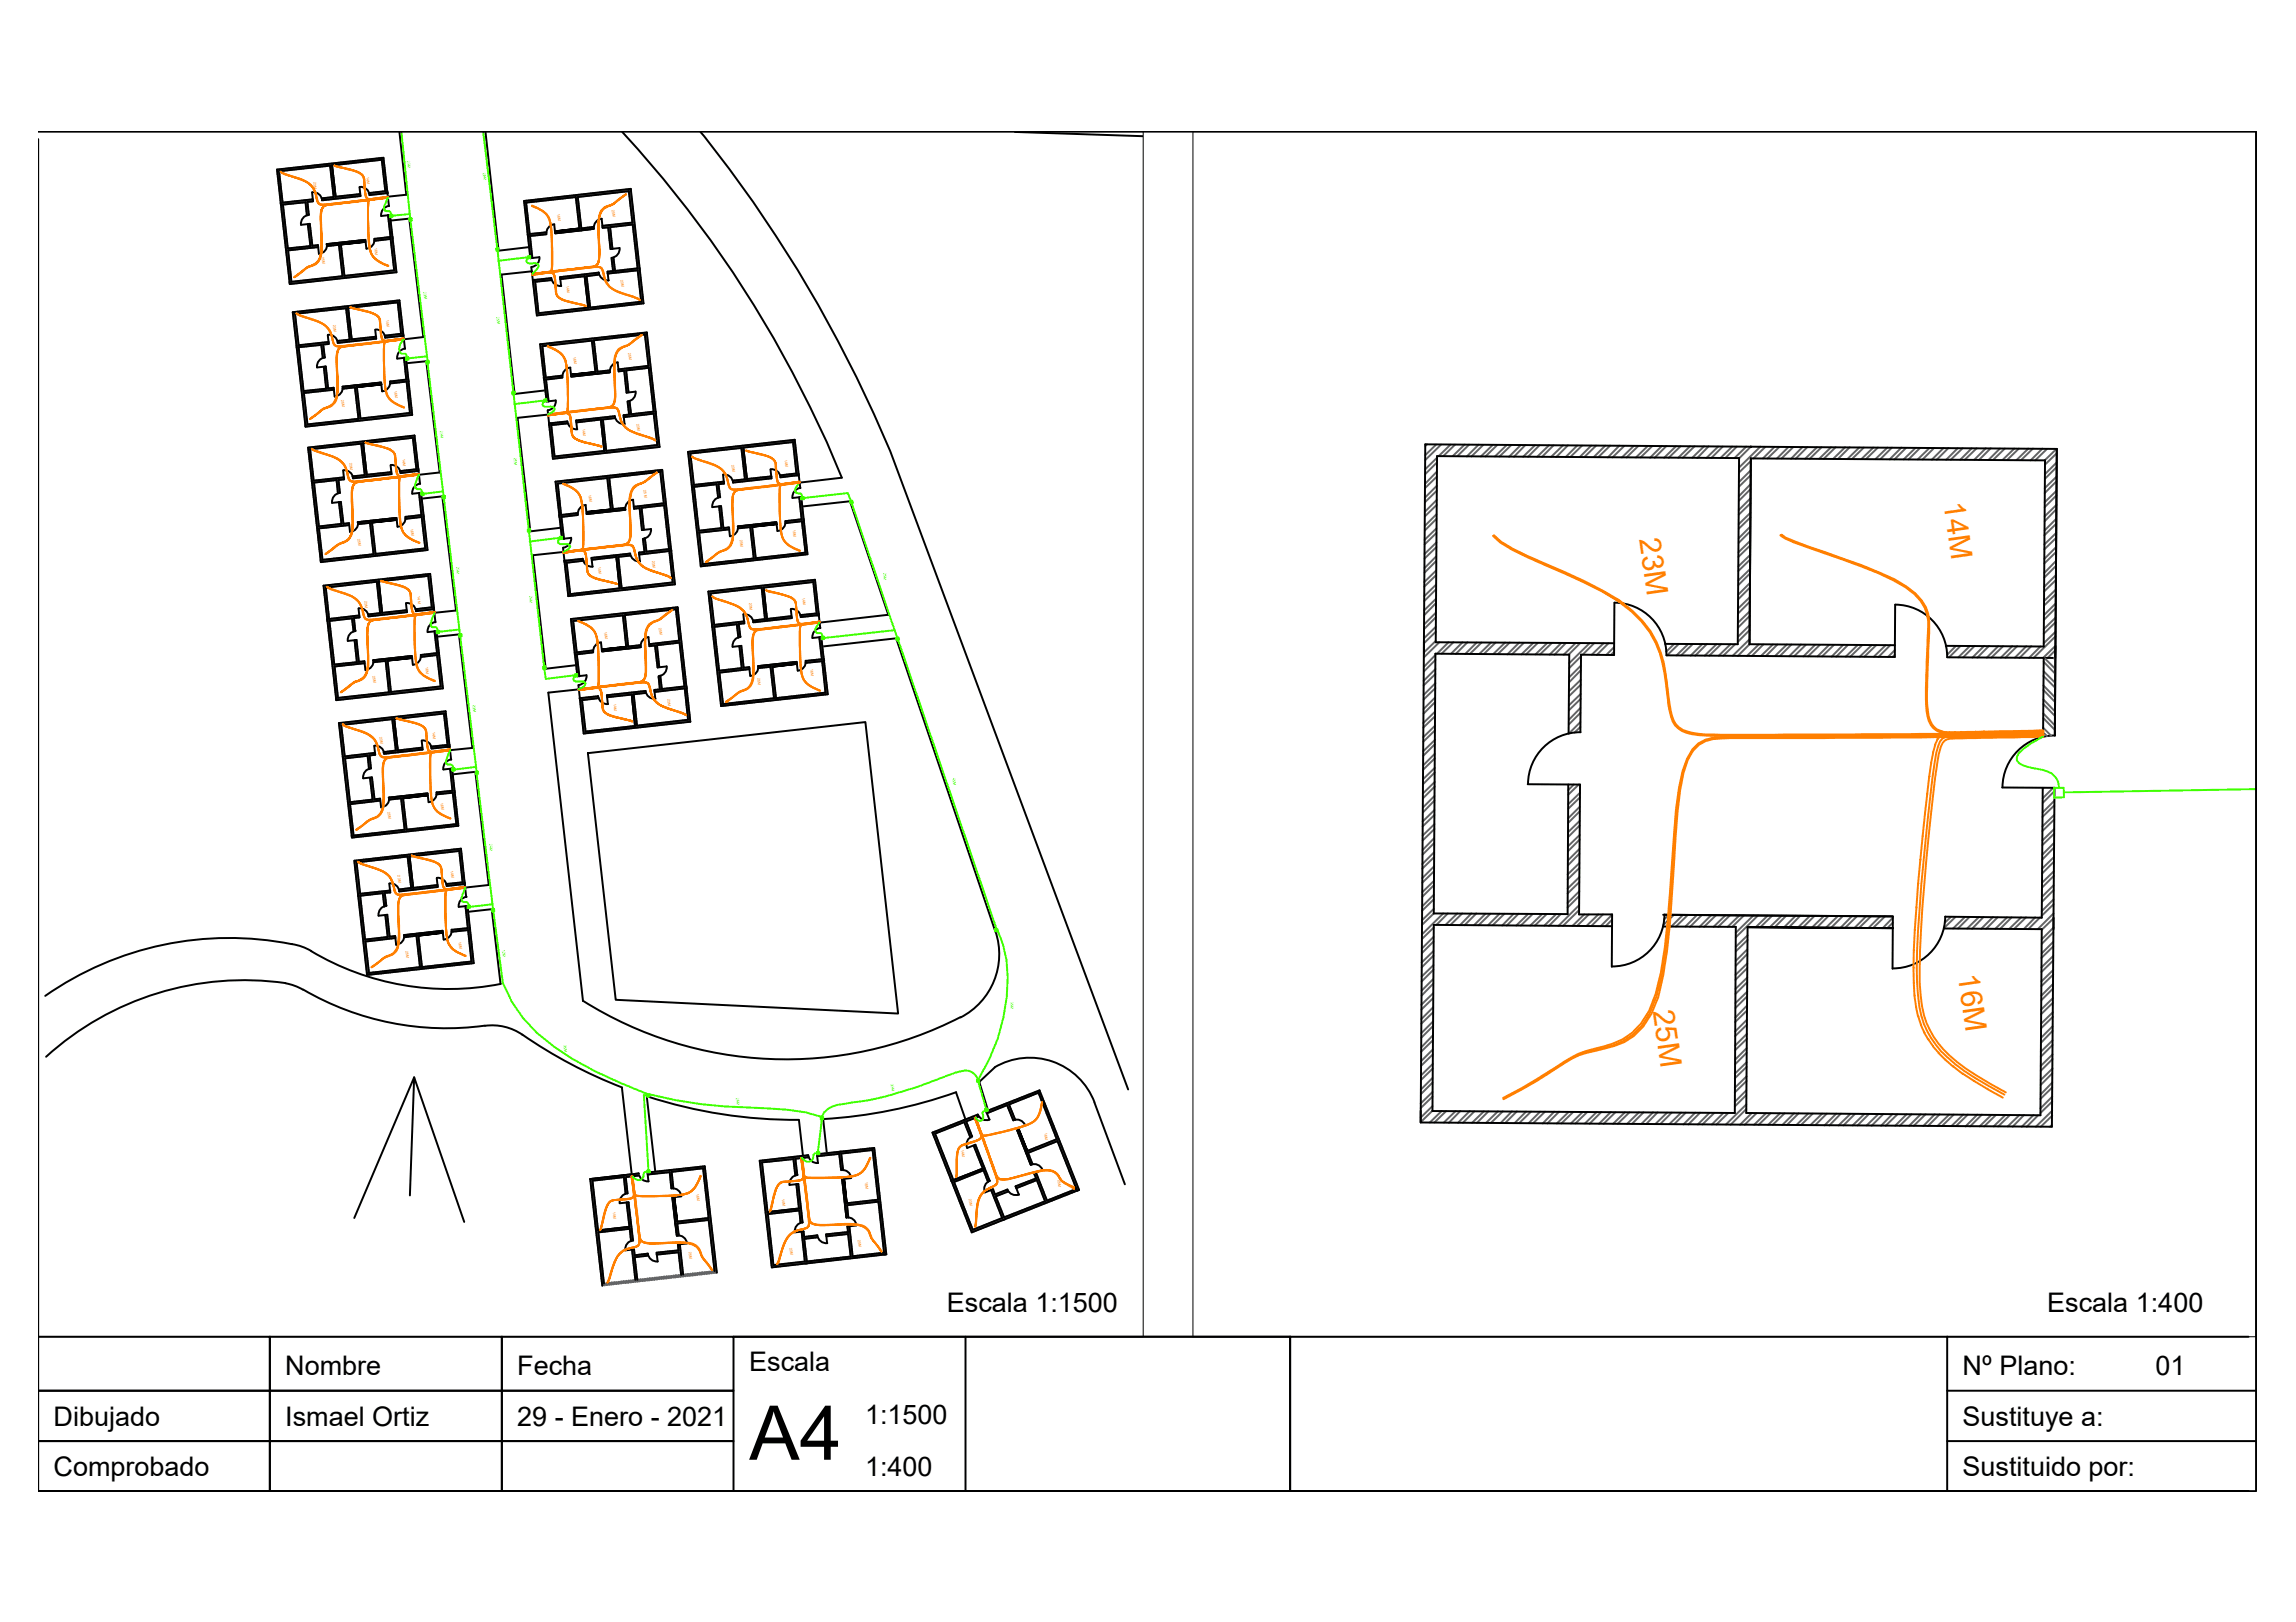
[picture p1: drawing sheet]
<svg xmlns="http://www.w3.org/2000/svg" width="297mm" height="210mm" viewBox="0 0 297 210" stroke-linecap="round" stroke-linejoin="round" font-family="sans-serif">
<defs><g id="words">
<text font-size="9.8" x="96.9" y="188.9">A4</text>
<g font-size="3.9" fill="#ff7f00">
<text x="251.4" y="65.1" transform="rotate(82 251.4 65.1)">14M</text>
<text x="212.1" y="69.8" transform="rotate(82 212.1 69.8)">23M</text>
<text x="213.8" y="130.8" transform="rotate(82 213.8 130.8)">25M</text>
<text x="253.3" y="126.2" transform="rotate(82 253.3 126.2)">16M</text>
</g>
<g font-size="3.5">
<text x="122.5" y="169.8">Escala 1:1500</text>
<text x="264.9" y="169.8">Escala 1:400</text>
<text x="36.9" y="178">Nombre</text>
<text x="66.9" y="178">Fecha</text>
<text x="96.9" y="177.5">Escala</text>
<text x="253.9" y="178">Nº Plano:</text>
<text x="278.9" y="178">01</text>
<text x="6.9" y="184.5">Dibujado</text>
<text x="36.9" y="184.5">Ismael Ortiz</text>
<text x="66.9" y="184.5">29 - Enero - 2021</text>
<text x="111.9" y="184.2">1:1500</text>
<text x="253.9" y="184.5">Sustituye a:</text>
<text x="6.9" y="191">Comprobado</text>
<text x="111.9" y="191">1:400</text>
<text x="253.9" y="191">Sustituido por:</text>
</g>
<g font-size=".5" fill="#ff7f00">
<text x="40.5" y="23.5" transform="rotate(85 40.5 23.5)">23M</text>
<text x="47.4" y="22.9" transform="rotate(85 47.4 22.9)">14M</text>
<text x="72.1" y="27.7" transform="rotate(82 72.1 27.7)">16M</text>
<text x="79.1" y="27.1" transform="rotate(82 79.1 27.1)">25M</text>
<text x="41.6" y="33.2" transform="rotate(82 41.6 33.2)">25M</text>
<text x="48.5" y="32.1" transform="rotate(85 48.5 32.1)">16M</text>
<text x="49.9" y="41.4" transform="rotate(82 49.9 41.4)">14M</text>
<text x="73.3" y="37" transform="rotate(82 73.3 37)">14M</text>
<text x="80.3" y="36.3" transform="rotate(82 80.3 36.3)">23M</text>
<text x="43.1" y="42" transform="rotate(82 43.1 42)">23M</text>
<text x="74.2" y="46.2" transform="rotate(82 74.2 46.2)">16M</text>
<text x="81.3" y="45.7" transform="rotate(82 81.3 45.7)">25M</text>
<text x="44.1" y="51.7" transform="rotate(82 44.1 51.7)">25M</text>
<text x="51" y="50.6" transform="rotate(82 51 50.6)">16M</text>
<text x="45.2" y="60" transform="rotate(82 45.2 60)">23M</text>
<text x="52.1" y="59.4" transform="rotate(85 52.1 59.4)">14M</text>
<text x="75.3" y="55.6" transform="rotate(82 75.3 55.6)">14M</text>
<text x="82.4" y="54.8" transform="rotate(82 82.4 54.8)">23M</text>
<text x="101.5" y="59.5" transform="rotate(82 101.5 59.5)">14M</text>
<text x="76.1" y="64" transform="rotate(82 76.1 64)">16M</text>
<text x="83.3" y="63.5" transform="rotate(82 83.3 63.5)">25M</text>
<text x="94.6" y="60.1" transform="rotate(82 94.6 60.1)">23M</text>
<text x="46.3" y="69.7" transform="rotate(82 46.3 69.7)">25M</text>
<text x="53.1" y="68.5" transform="rotate(82 53.1 68.5)">16M</text>
<text x="95.7" y="69.8" transform="rotate(82 95.7 69.8)">25M</text>
<text x="102.6" y="68.6" transform="rotate(82 102.6 68.6)">16M</text>
<text x="47.1" y="77.8" transform="rotate(85 47.1 77.8)">23M</text>
<text x="54" y="77.2" transform="rotate(85 54 77.2)">14M</text>
<text x="77.4" y="73.3" transform="rotate(82 77.4 73.3)">14M</text>
<text x="84.4" y="72.6" transform="rotate(82 84.4 72.6)">23M</text>
<text x="103.8" y="77.4" transform="rotate(82 103.8 77.4)">14M</text>
<text x="78.2" y="81.8" transform="rotate(82 78.2 81.8)">16M</text>
<text x="85.2" y="81.3" transform="rotate(82 85.2 81.3)">25M</text>
<text x="96.9" y="78" transform="rotate(85 96.9 78)">23M</text>
<text x="48.2" y="87.5" transform="rotate(82 48.2 87.5)">25M</text>
<text x="55.1" y="86.3" transform="rotate(85 55.1 86.3)">16M</text>
<text x="98" y="87.8" transform="rotate(85 98 87.8)">25M</text>
<text x="104.8" y="86.6" transform="rotate(85 104.8 86.6)">16M</text>
<text x="49.1" y="95.3" transform="rotate(82 49.1 95.3)">23M</text>
<text x="56" y="94.8" transform="rotate(85 56 94.8)">14M</text>
<text x="79.4" y="91.1" transform="rotate(82 79.4 91.1)">14M</text>
<text x="86.3" y="90.4" transform="rotate(85 86.3 90.4)">23M</text>
<text x="50.2" y="105.1" transform="rotate(82 50.2 105.1)">25M</text>
<text x="57" y="103.9" transform="rotate(82 57 103.9)">16M</text>
<text x="51.4" y="113.3" transform="rotate(82 51.4 113.3)">23M</text>
<text x="58.3" y="112.7" transform="rotate(82 58.3 112.7)">14M</text>
<text x="52.5" y="123" transform="rotate(85 52.5 123)">25M</text>
<text x="59.3" y="121.8" transform="rotate(82 59.3 121.8)">16M</text>
<text x="124.4" y="148.9" transform="rotate(82 124.4 148.9)">14M</text>
<text x="135.1" y="146.6" transform="rotate(82 135.1 146.6)">16M</text>
<text x="90.1" y="154.6" transform="rotate(82 90.1 154.6)">16M</text>
<text x="101.2" y="155.1" transform="rotate(85 101.2 155.1)">14M</text>
<text x="111.9" y="152.9" transform="rotate(85 111.9 152.9)">16M</text>
<text x="125.3" y="155.2" transform="rotate(82 125.3 155.2)">23M</text>
<text x="136.8" y="152.7" transform="rotate(85 136.8 152.7)">25M</text>
<text x="79.3" y="156.8" transform="rotate(82 79.3 156.8)">14M</text>
<text x="102.1" y="161.5" transform="rotate(82 102.1 161.5)">23M</text>
<text x="111" y="160.4" transform="rotate(82 111 160.4)">25M</text>
<text x="89.1" y="162.1" transform="rotate(82 89.1 162.1)">25M</text>
</g>
<g font-size=".5" fill="#3fff00">
<text x="52.7" y="20.9" transform="rotate(82 52.7 20.9)">23M</text>
<text x="62.5" y="22.4" transform="rotate(82 62.5 22.4)">28M</text>
<text x="54.8" y="37.8" transform="rotate(82 54.8 37.8)">23M</text>
<text x="64.2" y="41.1" transform="rotate(82 64.2 41.1)">25M</text>
<text x="56.9" y="55.8" transform="rotate(82 56.9 55.8)">23M</text>
<text x="66.5" y="59.3" transform="rotate(85 66.5 59.3)">25M</text>
<text x="59" y="73.4" transform="rotate(85 59 73.4)">23M</text>
<text x="68.5" y="77.1" transform="rotate(85 68.5 77.1)">24M</text>
<text x="114.3" y="74.1" transform="rotate(85 114.3 74.1)">25M</text>
<text x="61.2" y="91.2" transform="rotate(85 61.2 91.2)">23M</text>
<text x="123.3" y="100.7" transform="rotate(85 123.3 100.7)">45M</text>
<text x="63.3" y="109.2" transform="rotate(82 63.3 109.2)">24M</text>
<text x="65" y="123" transform="rotate(82 65 123)">12M</text>
<text x="130.7" y="129.6" transform="rotate(82 130.7 129.6)">30M</text>
<text x="72.9" y="135.2" transform="rotate(85 72.9 135.2)">35M</text>
<text x="95.2" y="142.1" transform="rotate(82 95.2 142.1)">26M</text>
<text x="115.3" y="140.3" transform="rotate(82 115.3 140.3)">30M</text>
</g>
</g></defs>
<!-- layer: 0 -->
<g fill="none" stroke="#636466" stroke-width=".25">
<path d="M35.8 21.9v.1M36.1 21.9l-.3 .3M36.1 22.2l-.2 .3M36.1 22.5l-.2 .3M36.1 22.3l-.2 .3M36.2 22.8l-.2 .3M36.2 22.9l-.2 .3M36.2 21.9l-.3 .4M36.2 22.6l-.3 .3M36.2 23.1l-.2 .3M36.2 23.3l-.2 .2M36.3 23.4l-.3 .3"/>
<path d="M36.3 23.6l-.2 .2M36.3 23.8l-.2 .2M36.3 24.1l-.2 .3M36.3 23.8l-.2 .3M36.4 24.4l-.3 .3M36.4 24.1l-.3 .3M36.4 24.5l-.3 .2M36.4 21.9l-.3 .3M36.4 24.7l-.2 .2M36.4 24.8l-.2 .3M36.4 25l-.2 .2M36.4 25.1l-.2 .3"/>
<path d="M36.5 25.3l-.3 .3M36.5 25.6l-.2 .3M36.5 21.9l-.2 .3M36.5 25.4l-.2 .3M36.5 25.9l-.2 .3M36.5 25.7l-.2 .3M36.6 26.2l-.2 .3M36.6 26l-.3 .3M36.6 26.5l-.2 .3M36.6 26.6l-.2 .3M36.6 26.8l-.2 .3M36.6 26.2l-.2 .4"/>
<path d="M36.6 26.9l-.2 .3M36.7 21.9l-.2 .3M36.7 27.1l-.3 .3M36.7 27.4l-.2 .3M36.7 27.2l-.3 .3M36.7 27.7l-.2 .3M36.7 27.5l-.2 .3M36.7 27.9l-.2 .2M36.8 28.1l-.2 .2M36.8 21.9l-.2 .2M36.8 28.2l-.2 .3M36.8 28.4l-.2 .2"/>
<path d="M36.8 28.5l-.2 .3M36.9 26.2l-.3 .3M36.9 28.7l-.3 .3M36.9 29l-.3 .3M36.9 28.8l-.3 .3M36.9 29.3l-.2 .3M36.9 29.1l-.3 .3M36.9 29.6l-.2 .3M36.9 29.4l-.2 .3M36.9 26.2l-.2 .3M36.9 29.7l-.2 .3M37 21.8l-.2 .3"/>
<path d="M37 29.9l-.2 .3M37 30l-.2 .3M37 30.2l-.2 .3M37 30.5l-.2 .3M37 30.3l-.2 .3M37.1 30.8l-.2 .3M37.1 30.6l-.3 .3M37.1 31.1l-.2 .3M37.1 21.8l-.2 .3M37.1 30.9l-.2 .3M37.1 31.3l-.2 .2M37.2 26.2l-.3 .3"/>
<path d="M37.2 31.5l-.3 .2M37.2 31.6l-.3 .2M37.2 31.8l-.2 .3M37.2 31.8l-.3 .2M37.2 32.1l-.2 .3M37.3 21.8l-.2 .3M37.3 32.7l-.2 .2M37.3 32.8l-.2 .3M37.3 26.2l-.3 .2M37.3 32.5l-.3 .2M37.3 33l-.2 .3M37.3 33.1l-.2 .3"/>
<path d="M37.4 33.3l-.2 .3M37.4 33.4l-.2 .3M37.4 33.6l-.2 .3M37.4 33.9l-.2 .3M37.4 21.8l-.2 .3M37.4 33.7l-.2 .3M37.5 26.1l-.3 .3M37.5 32.1l-.5 .6M37.5 34.2l-.3 .3M37.5 34l-.3 .3M37.5 34.5l-.2 .3M37.5 34.3l-.3 .3"/>
<path d="M37.5 34.6l-.2 .3M37.5 34.9l-.2 .2M37.5 32.1l-.2 .3M37.5 34.9l-.2 .3M37.6 35.2l-.3 .2M37.6 26.1l-.3 .3M37.6 35.2l-.2 .3M37.6 21.7l-.2 .3M37.6 35.4l-.2 .3M37.6 35.7l-.2 .3M37.6 35.6l-.2 .2M37.7 36.1l-.2 .2"/>
<path d="M37.7 35.9l-.3 .2M37.7 36.2l-.2 .3M37.7 36.4l-.2 .3M37.7 21.7l-.2 .3M37.7 36.5l-.2 .3M37.7 32.1l-.2 .3M37.8 26.1l-.3 .3M37.8 32.1l-.2 .3M37.9 26.1l-.2 .3M37.9 21.7l-.2 .3M37.9 36.5l-.2 .3M38 21.7l-.2 .3"/>
<path d="M38 36.5l-.2 .2M38 32.1l-.2 .3M38.1 26l-.2 .3M38.2 26l-.2 .3M38.2 32.1l-.3 .3M38.2 21.7l-.2 .2M38.2 36.4l-.2 .3M38.3 21.7l-.2 .2M38.3 36.4l-.2 .3M38.4 26l-.2 .3M38.4 32l-.3 .3M38.5 32l-.2 .3"/>
<path d="M38.5 21.6l-.2 .3M38.5 26l-.2 .3M38.6 36.4l-.3 .3M38.6 21.6l-.2 .3M38.6 36.4l-.2 .3M38.7 26l-.2 .3M38.7 32l-.2 .3M38.8 32l-.2 .3M38.8 26l-.2 .3M38.8 21.6l-.2 .3M38.8 36.3l-.2 .3M38.9 21.6l-.2 .3"/>
<path d="M38.9 36.3l-.2 .3M39 32l-.2 .2M39 26l-.2 .3M39.1 26l-.2 .2M39.1 32l-.3 .2M39.1 21.6l-.2 .3M39.1 36.3l-.2 .3M39.2 21.6l-.2 .3M39.3 31.9l-.2 .3M39.3 36.3l-.3 .3M39.3 25.9l-.2 .3M39.4 25.9l-.2 .3"/>
<path d="M39.4 31.9l-.2 .3M39.4 21.6l-.2 .2M39.4 36.3l-.2 .2M39.6 36.3l-.2 .2M39.6 21.5l-.3 .3M39.6 25.9l-.2 .3M39.6 31.9l-.2 .3M39.7 31.9l-.2 .3M39.7 25.9l-.2 .3M39.8 21.5l-.3 .3M39.8 26.2l-.2 .3M39.8 26.4l-.2 .2"/>
<path d="M39.8 36.3l-.3 .2M39.8 26.7l-.2 .3M39.8 26.5l-.2 .3M39.9 27.1l-.2 .3M39.9 27l-.2 .3M39.9 21.5l-.2 .3M39.9 26.8l-.3 .3M39.9 36.3l-.2 .2M39.9 27.3l-.2 .3M39.9 31.8l-.2 .3M39.9 27.4l-.2 .3M39.9 25.9l-.4 .4"/>
<path d="M39.9 27.6l-.2 .3M39.9 29v.1M39.9 27.7l-.1 .2M40 31.8l-.2 .3M40 25.8l-.2 .3M40.1 21.5l-.2 .3M40.1 36.2l-.2 .3M40.1 29l-.2 .2M40.1 29.1l-.2 .3M40.1 29.3l-.2 .2M40.2 29.4l-.3 .3M40.2 29.8l-.3 .2"/>
<path d="M40.2 21.5l-.3 .2M40.2 29.6l-.3 .3M40.2 36.2l-.3 .3M40.2 29.9l-.3 .3M40.2 30.1l-.2 .3M40.2 25.8l-.2 .3M40.2 30.5l-.2 .2M40.2 30.4l-.2 .3M40.2 30.2l-.2 .3M40.3 30.7l-.2 .3M40.3 30.8l-.2 .3M40.3 31l-.2 .3"/>
<path d="M40.3 31.3l-.2 .3M40.3 25.8l-.2 .3M40.3 31.1l-.2 .3M40.4 21.4l-.2 .3M40.4 31.6l-.4 .5M40.4 36.2l-.2 .3M40.4 31.4l-.3 .3M40.4 31.7l-.3 .4M40.5 25.9l-.2 .2M40.5 31.8l-.2 .3M40.5 21.4l-.3 .3M40.5 26h-.1"/>
<path d="M40.5 36.2l-.3 .3M40.6 31.8l-.2 .3M40.7 21.4l-.2 .3M40.7 36.2l-.2 .2M40.8 21.4l-.2 .3M40.8 36.1l-.2 .3M40.8 31.8l-.2 .3M40.9 31.8l-.2 .2M41 21.4l-.2 .2M41 36.1l-.2 .3M41.1 36.1l-.2 .3M41.1 21.4l-.2 .2"/>
<path d="M41.1 31.7l-.2 .3M41.1 31.8l-.1 .2M41.3 21.4l-.2 .2M41.3 36.1l-.2 .3M41.4 21.3l-.2 .3M41.4 36.1l-.2 .2M41.6 21.3l-.2 .3M41.6 36l-.2 .3M41.6 40l-.2 .3M41.7 21.3l-.2 .3M41.7 36l-.2 .3M41.8 25.7l-.2 .1"/>
<path d="M41.8 40l-.2 .2M41.9 21.3l-.2 .3M41.9 25.6l-.3 .3M41.9 39.9l-.2 .3M41.9 36l-.2 .3M42 21.3l-.2 .2M42 36l-.2 .3M42.1 25.6l-.2 .3M42.1 39.9l-.2 .3M42.2 25.6l-.2 .3M42.2 21.2l-.2 .3M42.2 36l-.2 .3"/>
<path d="M42.2 39.9l-.2 .3M42.3 21.2l-.2 .3M42.3 36l-.2 .3M42.4 31.6l-.1 .1M42.4 25.6l-.3 .3M42.4 39.9l-.2 .3M42.5 25.6l-.2 .2M42.5 31.6l-.2 .2M42.5 21.2l-.2 .3M42.5 36l-.2 .2M42.5 39.9l-.2 .3M42.6 21.2l-.2 .3"/>
<path d="M42.7 31.6l-.3 .2M42.7 35.9l-.3 .3M42.7 25.5l-.2 .3M42.7 39.8l-.2 .3M42.8 25.5l-.2 .3M42.8 31.6l-.2 .2M42.8 21.2l-.2 .2M42.8 35.9l-.2 .3M42.8 39.8l-.2 .3M43 35.9l-.3 .3M43 21.5l-.3 .2M43 21.1l-.3 .3"/>
<path d="M43 21.6l-.2 .3M43 25.5l-.2 .3M43 31.5l-.3 .3M43 21.8l-.2 .3M43 22.1l-.2 .3M43 22l-.2 .2M43 39.8l-.2 .3M43.1 22.4l-.2 .3M43.1 22.3l-.3 .3M43.1 22.6l-.2 .3M43.1 31.5l-.2 .3M43.1 22.9l-.2 .3"/>
<path d="M43.1 22.7l-.2 .3M43.1 25.5l-.2 .3M43.2 21.1l-.5 .5M43.2 23.2l-.2 .3M43.2 35.9l-.3 .3M43.2 23l-.3 .3M43.2 23.3l-.2 .3M43.2 39.8l-.3 .3M43.2 23.5l-.2 .3M43.2 23.6l-.2 .3M43.3 23.8l-.3 .3M43.3 21.1l-.3 .3"/>
<path d="M43.3 23.9l-.3 .3M43.3 35.9l-.3 .2M43.3 24.1l-.3 .3M43.3 24.4l-.2 .3M43.3 31.5l-.2 .3M43.3 24.2l-.2 .3M43.3 24.7l-.2 .3M43.3 24.5l-.2 .3M43.3 24.9l-.2 .2M43.3 39.8l-.2 .3M43.4 25l-.2 .3M43.4 25.2l-.2 .3"/>
<path d="M43.4 31.5l-.2 .3M43.4 25.4l-.3 .4M43.4 25.5l-.2 .3M43.5 21.1l-.2 .3M43.5 35.8l-.2 .3M43.5 39.8l-.3 .3M43.6 31.5l-.2 .2M43.6 25.5l-.2 .2M43.7 39.8l-.3 .3M43.7 25.5l-.2 .2M43.7 31.4l-.2 .3M43.8 21.1l-.3 .3"/>
<path d="M43.8 35.8l-.3 .3M43.8 39.8l-.3 .2M43.9 31.4l-.2 .3M43.9 21.1l-.3 .3M43.9 35.8l-.3 .3M43.9 25.4l-.2 .3M44 39.7l-.2 .3M44 31.4l-.2 .3M44.1 21l-.3 .3M44.1 35.8l-.3 .2M44.1 25.4l-.3 .3M44.1 39.7l-.3 .3"/>
<path d="M44.1 31.9l-.2 .3M44.1 31.8l-.2 .3M44.2 21l-.2 .3M44.2 32.1l-.3 .3M44.2 32.2l-.2 .3M44.2 35.7l-.2 .3M44.2 25.4l-.2 .3M44.2 31.4l-.3 .4M44.2 32.4l-.2 .3M44.2 32.7l-.2 .3M44.2 32.5l-.2 .3M44.3 32.9l-.3 .2"/>
<path d="M44.3 33.1l-.2 .2M44.3 33.2l-.2 .3M44.3 39.7l-.2 .3M44.3 33.4l-.2 .3M44.3 31.4l-.4 .5M44.3 33.5l-.2 .3M44.4 33.8l-.3 .3M44.4 33.7l-.3 .3M44.4 25.4l-.3 .3M44.4 21l-.3 .3M44.4 34l-.3 .3M44.4 34.3l-.2 .3"/>
<path d="M44.4 34.1l-.2 .2M44.4 39.7l-.3 .3M44.4 34.4l-.2 .3M44.4 34.6l-.2 .3M44.5 34.9l-.2 .3M44.5 21l-.2 .3M44.5 34.7l-.3 .3M44.5 35l-.2 .3M44.5 31.3l-.2 .3M44.5 35.2l-.2 .3M44.5 35.3l-.2 .3M44.6 25.3l-.3 .3"/>
<path d="M44.6 35.5l-.5 .5M44.6 35.6l-.3 .4M44.6 39.6l-.2 .3M44.6 31.3l-.2 .3M44.6 25.3l-.2 .3M44.7 21l-.2 .2M44.7 35.7l-.2 .3M44.7 39.6l-.2 .3M44.8 20.9l-.2 .3M44.8 35.7l-.2 .3M44.8 31.3l-.2 .3M44.9 25.3l-.3 .3"/>
<path d="M44.9 39.6l-.3 .3M44.9 25.3l-.2 .3M44.9 31.3l-.2 .3M45 20.9l-.2 .3M45 35.7l-.2 .3M45 39.6l-.2 .3M45 39.9l-.2 .3M45.1 20.9l-.2 .3M45.1 35.7l-.2 .3M45.2 25.3l-.3 .2M45.2 31.3l-.3 .3M45.2 39.6l-.4 .5"/>
<path d="M45.2 31.3l-.2 .3M45.3 20.9l-.2 .3M45.3 25.2l-.3 .3M45.3 39.6l-.2 .2M45.3 35.6l-.2 .3M45.4 20.9l-.2 .2M45.4 35.6l-.2 .3M45.5 25.2l-.3 .3M45.5 31.3l-.3 .2M45.5 39.6l-.2 .2M45.5 31.2l-.2 .3M45.6 25.2l-.2 .3"/>
<path d="M45.6 20.8l-.2 .3M45.6 35.6l-.2 .3M45.6 39.6l-.2 .2M45.7 20.8l-.2 .3M45.7 35.6l-.2 .3M45.7 31.2l-.2 .3M45.8 25.2l-.3 .3M45.8 39.5l-.2 .3M45.9 25.2l-.2 .3M45.9 31.2l-.3 .3M45.9 20.8l-.2 .3M45.9 35.6l-.2 .2"/>
<path d="M45.9 39.5l-.2 .3M46 20.8l-.2 .3M46 31.2l-.2 .3M46 35.5l-.2 .3M46.1 25.2l-.2 .3M46.1 39.5l-.2 .3M46.2 25.2l-.2 .3M46.2 31.2l-.2 .2M46.2 20.8l-.2 .3M46.2 35.5l-.2 .3M46.2 39.5l-.2 .3M46.3 35.5l-.2 .3"/>
<path d="M46.3 20.8l-.2 .3M46.4 25.1l-.2 .3M46.4 31.1l-.3 .3M46.4 39.5l-.2 .2M46.5 31.1l-.2 .3M46.5 25.1l-.2 .3M46.6 20.8l-.3 .2M46.6 35.5l-.3 .3M46.6 39.4l-.3 .3M46.6 25.2l-.1 .2M46.6 20.8l-.2 .2M46.6 25.3v.1"/>
<path d="M46.6 35.5l-.2 .2M46.7 31.1l-.2 .3M46.7 39.4l-.2 .3M46.8 31.1l-.2 .3M46.8 20.7l-.2 .3M46.8 35.4l-.2 .3M46.8 39.4l-.2 .3M46.9 20.7l-.2 .3M46.9 35.4l-.2 .3M47 31.1l-.2 .2M47.1 39.4l-.3 .3M47.1 31l-.3 .3"/>
<path d="M47.1 20.7l-.2 .3M47.1 35.4l-.2 .3M47.1 39.4l-.2 .2M47.3 31.1l-.2 .2M47.3 20.7l-.3 .3M47.3 31.2l-.1 .1M47.3 35.4l-.3 .3M47.4 39.3l-.3 .3M47.4 20.6l-.2 .3M47.4 35.4l-.2 .3M47.4 39.3l-.2 .3M47.6 20.6l-.2 .3"/>
<path d="M47.6 35.4l-.2 .3M47.7 39.3l-.3 .3M47.7 25h.1M47.8 20.6l-.3 .3M47.8 35.4l-.3 .2M47.8 39.3l-.3 .3M47.9 20.6l-.2 .3M47.9 35.4l-.2 .2M47.9 24.9l-.1 .3M47.9 39.3l-.2 .3M48 24.9l-.2 .3M48.1 20.6l-.2 .2"/>
<path d="M48.1 35.3l-.2 .3M48.1 39.3l-.2 .3M48.2 20.5l-.3 .3M48.2 35.3l-.3 .3M48.2 24.9l-.2 .3M48.3 39.3l-.3 .2M48.3 24.9l-.2 .3M48.4 20.5l-.2 .3M48.4 35.3l-.2 .3M48.4 39.2l-.2 .3M48.5 20.5l-.3 .3M48.5 35.3l-.3 .3"/>
<path d="M48.5 24.9l-.2 .3M48.5 30.9l-.1 .1M48.6 39.2l-.2 .3M48.6 30.9l-.2 .3M48.7 20.5l-.2 .3M48.7 24.9l-.3 .3M48.7 39.2l-.2 .3M48.7 35.2l-.2 .3M48.8 20.5l-.2 .3M48.8 35.2l-.2 .3M48.8 24.9l-.2 .3M48.8 30.9l-.2 .2"/>
<path d="M48.9 39.2l-.2 .3M48.9 30.8l-.2 .3M49 24.9l-.2 .2M49 20.5l-.2 .3M49 35.2l-.2 .3M49 39.2l-.2 .2M49.1 20.5l-.2 .3M49.1 35.2l-.2 .3M49.1 30.8l-.2 .3M49.2 24.8l-.3 .3M49.2 39.1l-.2 .3M49.3 24.8l-.2 .3"/>
<path d="M49.3 30.8l-.3 .3M49.3 20.4l-.2 .3M49.3 35.2l-.2 .2M49.3 39.1l-.2 .3M49.4 20.4l-.2 .3M49.4 30.8l-.2 .3M49.4 35.2l-.2 .2M49.5 24.8l-.2 .3M49.5 39.1l-.2 .3M49.6 24.8l-.3 .3M49.6 30.8l-.3 .2M49.6 20.4l-.2 .3"/>
<path d="M49.6 35.2l-.2 .2M49.6 39.1l-.2 .3M49.6 20.7l-.2 .3M49.6 20.5l-.2 .3M49.7 21l-.2 .3M49.7 20.8l-.3 .3M49.7 21.1l-.2 .3M49.7 21.3l-.2 .3M49.7 21.4l-.2 .3M49.7 35.2l-.2 .2M49.8 21.6l-.3 .3M49.8 24.7l-.2 .3"/>
<path d="M49.8 30.7l-.3 .3M49.8 21.7l-.2 .3M49.8 21.9l-.2 .3M49.8 22.2l-.2 .3M49.8 22l-.2 .3M49.8 39.1l-.2 .2M49.9 22.5l-.3 .3M49.9 22.4l-.3 .2M49.9 22.7l-.3 .2M49.9 30.7l-.3 .3M49.9 22.9l-.2 .2M49.9 23l-.2 .3"/>
<path d="M49.9 23.2l-.2 .3M49.9 35.1l-.2 .3M49.9 23.3l-.2 .3M49.9 39l-.2 .3M50 23.6l-.2 .2M50 23.5l-.3 .3M50 23.8l-.2 .3M50 24.1l-.2 .3M50 23.9l-.2 .3M50 35.1l-.2 .3M50.1 24.4l-.2 .3M50.1 30.7l-.2 .3"/>
<path d="M50.1 24.2l-.3 .3M50.1 24.5l-.5 .5M50.1 24.7l-.2 .3M50.1 24.8l-.1 .2M50.1 39l-.2 .3M50.2 30.7l-.3 .3M50.2 35.1l-.2 .3M50.2 27.8v.1M50.2 39l-.2 .3M50.3 35.1l-.2 .3M50.4 30.7l-.2 .3M50.4 27.8l-.2 .3"/>
<path d="M50.4 27.9l-.2 .3M50.4 39l-.2 .3M50.5 28.1l-.2 .3M50.5 28.2l-.2 .3M50.5 30.7l-.3 .3M50.5 28.4l-.2 .3M50.5 28.7l-.2 .3M50.5 35l-.2 .3M50.5 28.5l-.2 .3M50.5 39l-.2 .3M50.6 29l-.2 .3M50.6 28.8l-.3 .3"/>
<path d="M50.6 29.3l-.2 .3M50.6 29.1l-.2 .3M50.6 29.4l-.2 .3M50.7 29.6l-.3 .3M50.7 29.7l-.3 .3M50.7 35l-.3 .3M50.7 29.9l-.3 .3M50.7 30l-.2 .3M50.7 30.2l-.2 .3M50.7 30.5l-.3 .4M50.7 30.4l-.2 .2M50.7 39l-.2 .3"/>
<path d="M50.8 30.9l-.2 .2M50.8 30.7l-.3 .3M50.8 31l-.2 .3M50.8 31.2l-.2 .3M50.8 35l-.2 .3M50.8 31.3l-.2 .3M50.8 39l-.2 .2M50.9 31.5l-.3 .3M50.9 31.6l-.2 .2M50.9 31.8l-.2 .3M50.9 32.1l-.2 .3M50.9 31.9l-.2 .3"/>
<path d="M51 32.4l-.3 .3M51 32.2l-.3 .3M51 35l-.3 .3M51 32.7l-.2 .3M51 32.5l-.3 .3M51 32.8l-.2 .3M51 33l-.2 .3M51 33.1l-.2 .3M51 38.9l-.2 .3M51.1 33.3l-.3 .3M51.1 33.4l-.2 .3M51.1 33.6l-.2 .3"/>
<path d="M51.1 33.9l-.2 .3M51.1 33.8l-.2 .2M51.2 34.3l-.2 .2M51.2 34.1l-.3 .2M51.2 34.3l-.2 .3M51.2 38.9l-.3 .3M51.2 34.6l-.2 .3M51.3 34.9l-.4 .3M51.3 35l-.3 .2M51.3 35.2h.1M51.3 38.9l-.2 .3M51.5 38.9l-.2 .3"/>
<path d="M51.7 38.9l-.3 .2M51.7 39l-.2 .3M51.7 39.2l-.2 .2M51.7 39.3l-.2 .3M51.8 39.5l-.3 .3M51.8 39.8l-.3 .3M51.8 39.6l-.3 .2M51.8 39.9l-.3 .2M67.8 26h.1M68.1 26l-.3 .3M68.1 26.6l-.2 .3M68.1 26.4l-.2 .3"/>
<path d="M68.1 26.3l-.3 .3M68.1 26.9l-.2 .3M68.1 27l-.2 .3M68.1 26.7l-.2 .3M68.2 27.2l-.2 .3M68.2 27.3l-.2 .3M68.2 27.6l-.2 .3M68.2 27.5l-.2 .3M68.3 27.9l-.2 .3M68.3 28.1l-.2 .3M68.3 27.8l-.3 .3M68.3 28.2l-.2 .3"/>
<path d="M68.3 28.4l-.2 .3M68.4 28.8l-.3 .2M68.4 28.8l-.3 .3M68.4 28.5l-.3 .3M68.4 26l-.3 .2M68.4 29.1l-.2 .3M68.4 29.5l-.2 .2M68.4 25.9l-.2 .3M68.4 29.4l-.2 .2M68.5 30l-.2 .2M68.5 29.8l-.3 .3M68.5 29.6l-.3 .3"/>
<path d="M68.5 30.1l-.2 .3M68.5 30.3l-.2 .3M68.6 30.6l-.2 .3M68.6 30.7l-.2 .3M68.6 31l-.2 .3M68.6 30.3l-.3 .4M68.6 30.9l-.2 .3M68.7 31.5l-.3 .3M68.7 31.3l-.3 .3M68.7 25.9l-.3 .3M68.7 31.2l-.3 .3M68.7 31.8l-.2 .3"/>
<path d="M68.7 31.6l-.3 .3M68.7 32.1l-.2 .3M68.7 32.2l-.2 .3M68.7 31.9l-.2 .3M68.8 32.4l-.2 .3M68.8 32.5l-.2 .3M68.8 25.9l-.3 .3M68.8 32.9l-.2 .2M68.8 32.7l-.2 .3M68.8 30.3l-.2 .2M68.9 33.4h.1M68.9 33l-.3 .3"/>
<path d="M68.9 33.2l-.2 .2M68.9 25.9l-.2 .3M68.9 30.2l-.2 .3M69.1 25.9l-.2 .2M69.1 36.2l-.2 .2M69.1 30.2l-.2 .3M69.2 36.2l-.2 .3M69.2 30.2l-.2 .3M69.2 36.5l-.2 .3M69.2 36.8l-.2 .2M69.3 37.1l-.2 .3M69.3 36.8l-.3 .3"/>
<path d="M69.3 25.8l-.3 .3M69.3 37.4l-.2 .2M69.3 37.5l-.2 .2M69.4 37.8l-.2 .3M69.4 25.8l-.2 .3M69.4 37.7l-.3 .2M69.4 38.1l-.2 .3M69.4 38.3l-.2 .3M69.4 38l-.2 .2M69.4 36.2l-.4 .5M69.5 38.7l-.3 .3M69.5 38.6l-.3 .3"/>
<path d="M69.5 38.4l-.3 .3M69.5 30.2l-.3 .3M69.5 38.9l-.2 .3M69.5 39l-.2 .3M69.5 39.3l-.2 .3M69.5 36.2l-.2 .3M69.5 30.2l-.2 .3M69.5 39.2l-.2 .3M69.6 25.8l-.2 .3M69.6 39.8l-.2 .3M69.6 39.6l-.2 .3M69.6 39.5l-.3 .3"/>
<path d="M69.6 39.9l-.2 .3M69.7 25.8l-.2 .3M69.7 36.2l-.2 .3M69.8 30.2l-.3 .3M69.8 30.2l-.2 .2M69.8 36.2l-.2 .2M69.9 25.8l-.2 .2M70 25.8l-.2 .2M70 36.1l-.2 .3M70 30.1l-.2 .3M70.1 36.1l-.2 .3M70.2 30.1l-.3 .3"/>
<path d="M70.2 25.8l-.2 .2M70.3 25.7l-.2 .3M70.3 36.1l-.2 .3M70.4 30.1l-.3 .3M70.4 36.1l-.2 .3M70.5 30.1l-.2 .3M70.5 25.7l-.2 .3M70.6 25.7l-.2 .3M70.6 36l-.2 .3M70.7 30.2l-.1 .1M70.7 30.1l-.3 .2M70.8 36l-.3 .3"/>
<path d="M70.8 25.7l-.2 .3M70.9 25.7l-.2 .2M70.9 36l-.2 .3M71.1 36l-.2 .3M71.1 25.6l-.2 .3M71.2 25.6l-.2 .3M71.3 36l-.3 .3M71.3 36l-.2 .3M71.4 36.2v.1M71.4 25.6l-.2 .3M71.5 25.6l-.2 .3M71.7 25.6l-.2 .2"/>
<path d="M71.8 25.5l-.2 .3M71.9 29.9l-.1 .2M72 29.9l-.2 .3M72 25.5l-.2 .3M72.2 25.5l-.3 .3M72.2 29.9l-.2 .3M72.3 25.5l-.2 .3M72.3 29.9l-.2 .3M72.5 25.5l-.3 .3M72.5 29.9l-.2 .2M72.5 35.8v.1M72.6 35.8l-.1 .2"/>
<path d="M72.6 29.8l-.2 .3M72.7 25.5l-.3 .3M72.8 25.5l-.3 .2M72.8 35.8l-.2 .3M72.8 29.8l-.2 .3M72.9 29.8l-.2 .3M72.9 35.8l-.2 .3M73 25.4l-.2 .3M73.1 25.4l-.3 .3M73.1 35.8l-.2 .3M73.1 29.8l-.2 .3M73.2 35.8l-.2 .2"/>
<path d="M73.2 29.8l-.2 .2M73.3 25.4l-.2 .3M73.4 25.4l-.3 .3M73.4 29.7l-.2 .3M73.4 35.7l-.2 .3M73.5 35.7l-.2 .3M73.6 29.7l-.3 .3M73.6 25.4l-.3 .2M73.7 25.3l-.2 .3M73.7 35.7l-.2 .3M73.8 29.7l-.3 .3M73.8 35.7l-.2 .3"/>
<path d="M73.9 29.7l-.3 .3M73.9 25.3l-.3 .3M74 25.3l-.2 .3M74 35.7l-.2 .3M74.1 29.7l-.3 .2M74.2 35.7l-.3 .3M74.2 29.6l-.3 .3M74.2 25.3l-.2 .3M74.3 25.3l-.2 .2M74.3 35.7l-.2 .2M74.4 29.6l-.2 .3M74.5 35.6l-.3 .3"/>
<path d="M74.5 29.6l-.3 .3M74.5 25.2l-.2 .3M74.5 40l-.2 .3M74.6 40l-.2 .3M74.6 25.2l-.2 .3M74.7 29.6l-.2 .3M74.7 35.6l-.3 .3M74.7 35.6l-.2 .3M74.8 29.6l-.3 .3M74.8 25.7l-.2 .3M74.8 25.9l-.2 .3M74.8 25.6l-.3 .3"/>
<path d="M74.8 26.2l-.2 .3M74.8 26l-.2 .3M74.8 40l-.2 .2M74.8 25.2l-.3 .4M74.9 26.6l-.2 .3M74.9 26.3l-.3 .3M74.9 26.6l-.2 .2M74.9 26.9l-.2 .2M74.9 39.9l-.2 .3M74.9 26.9l-.2 .3M74.9 25.2l-.4 .5M75 27.1l-.3 .3"/>
<path d="M75 35.6l-.3 .3M75 27.3l-.3 .2M75 27.5l-.3 .2M75 27.8l-.2 .3M75 27.6l-.3 .3M75 35.6l-.2 .2M75 28.2l-.2 .3M75 27.9l-.2 .3M75 28.1l-.2 .3M75.1 28.4l-.2 .3M75.1 28.5l-.2 .3M75.1 39.9l-.2 .3"/>
<path d="M75.1 28.8l-.2 .3M75.1 28.7l-.2 .3M75.1 25.2l-.2 .3M75.2 29.1l-.2 .3M75.2 29.3l-.5 .6M75.2 29l-.3 .3M75.2 25.2l-.2 .3M75.2 39.9l-.2 .3M75.2 29.4l-.3 .5M75.3 35.5l-.3 .3M75.3 29.5l-.2 .3M75.4 35.5l-.3 .3"/>
<path d="M75.4 29.5l-.2 .3M75.4 39.9l-.2 .3M75.4 25.2l-.2 .2M75.6 39.9l-.3 .2M75.6 25.1l-.3 .3M75.6 35.5l-.3 .3M75.6 29.5l-.2 .3M75.7 35.5l-.2 .3M75.7 29.5l-.2 .3M75.7 25.1l-.2 .3M75.8 39.8l-.3 .3M75.8 39.8l-.2 .3"/>
<path d="M75.8 25.1l-.2 .3M75.9 29.5l-.2 .2M75.9 35.5l-.3 .2M75.9 36.1l-.2 .3M75.9 35.9l-.2 .3M75.9 35.8l-.2 .3M76 36.5l-.2 .3M76 36.2l-.3 .3M76 35.4l-.3 .5M76 36.4l-.2 .3M76 36.8l-.2 .3M76 29.4l-.2 .3"/>
<path d="M76 36.7l-.2 .3M76.1 39.8l-.3 .3M76.1 37.1l-.3 .3M76.1 37l-.3 .3M76.1 25.1l-.3 .3M76.1 37.3l-.3 .3M76.1 37.4l-.2 .3M76.1 37.6l-.2 .3M76.1 38l-.2 .3M76.1 37.9l-.2 .3M76.1 37.7l-.2 .3M76.1 25.1l-.2 .3"/>
<path d="M76.2 35.4l-.2 .3M76.2 38.2l-.2 .3M76.2 38.4l-.2 .2M76.2 29.4l-.2 .3M76.2 38.7l-.2 .2M76.2 38.5l-.2 .3M76.3 39l-.2 .3M76.3 39.2l-.2 .3M76.3 38.9l-.3 .2M76.3 29.4l-.2 .3M76.3 35.4l-.2 .3M76.3 39.3l-.2 .3"/>
<path d="M76.3 39.5l-.2 .3M76.4 39.8l-.3 .3M76.4 39.6l-.5 .5M76.4 25l-.3 .3M76.4 39.8l-.2 .3M76.4 25l-.2 .3M76.5 35.4l-.2 .3M76.5 29.4l-.2 .3M76.6 29.4l-.2 .3M76.6 35.4l-.2 .3M76.7 25l-.3 .3M76.7 39.8l-.3 .2"/>
<path d="M76.8 25l-.3 .3M76.8 39.7l-.3 .3M76.8 29.5l-.1 .1M76.8 35.4l-.2 .3M76.8 29.4l-.2 .2M76.9 35.4l-.2 .2M77 25l-.3 .2M77 39.7l-.3 .3M77.1 39.7l-.2 .3M77.1 24.9l-.2 .3M77.1 35.3l-.2 .3M77.2 35.3l-.2 .3"/>
<path d="M77.3 39.7l-.2 .3M77.3 24.9l-.3 .3M77.4 39.7l-.2 .2M77.4 24.9l-.2 .3M77.4 35.3l-.2 .3M77.5 35.4l-.2 .2M77.6 39.6l-.2 .3M77.6 24.9l-.2 .3M77.7 24.9l-.2 .3M77.7 39.6l-.2 .3M77.9 39.6l-.2 .3M77.9 24.9l-.2 .3"/>
<path d="M78 39.6l-.2 .3M78 24.9l-.2 .3M78 29.2l-.1 .2M78.2 29.2l-.2 .3M78.2 39.6l-.2 .2M78.2 24.8l-.2 .3M78.3 24.8l-.2 .3M78.3 39.6l-.2 .2M78.4 29.2l-.3 .3M78.5 29.2l-.2 .3M78.5 39.6l-.2 .2M78.5 24.8l-.2 .3"/>
<path d="M78.6 39.6l-.2 .2M78.6 24.8l-.2 .3M78.6 35.2h.1M78.7 29.1l-.2 .3M78.8 35.2l-.2 .1M78.8 29.1l-.2 .3M78.8 39.5l-.2 .3M78.8 24.8l-.2 .2M78.9 24.8l-.2 .2M78.9 39.5l-.2 .3M78.9 29.5l-.2 .3M78.9 29.6l-.2 .3"/>
<path d="M79 35.1l-.3 .3M79 29.9l-.2 .3M79 29.9l-.2 .2M79 29.1l-.3 .4M79 30.2l-.2 .3M79 30.5l-.2 .2M79.1 35.1l-.2 .3M79.1 30.7l-.2 .3M79.1 30.6l-.3 .2M79.1 31.2l-.2 .3M79.1 30.9l-.2 .2M79.1 29.1l-.4 .5"/>
<path d="M79.1 24.7l-.2 .3M79.1 31.1l-.2 .2M79.1 31.5l-.2 .3M79.1 39.5l-.2 .3M79.1 31.4l-.2 .3M79.2 31.8l-.2 .3M79.2 31.7l-.3 .3M79.2 24.7l-.2 .3M79.2 32.1l-.1 .1M79.2 39.5l-.2 .3M79.2 33.4l-.1 .1M79.2 32l-.2 .2"/>
<path d="M79.3 35.1l-.3 .3M79.3 29.1l-.2 .3M79.4 33.3l-.3 .3M79.4 33.6l-.2 .3M79.4 29.1l-.2 .3M79.4 33.8l-.2 .3M79.4 33.5l-.3 .3M79.4 24.7l-.2 .3M79.4 34l-.2 .2M79.4 39.4l-.2 .3M79.4 34.1l-.2 .3M79.5 34.6l-.2 .3"/>
<path d="M79.5 34.3l-.3 .2M79.5 34.5l-.2 .2M79.5 39.4l-.2 .3M79.5 34.9l-.4 .5M79.5 24.7l-.2 .3M79.5 34.8l-.2 .3M79.6 35.1l-.2 .2M79.6 29.1l-.2 .3M79.7 29.1l-.2 .2M79.7 35l-.3 .3M79.7 24.7l-.2 .2M79.7 39.4l-.2 .3"/>
<path d="M79.8 39.4l-.2 .3M79.8 24.7l-.2 .2M79.9 35l-.2 .3M79.9 29l-.2 .3M80 29l-.2 .3M80 35l-.3 .3M80 39.4l-.2 .2M80 24.7l-.2 .2M80.2 39.3l-.3 .3M80.2 24.6l-.3 .3M80.2 35l-.2 .3M80.2 29l-.2 .3"/>
<path d="M80.3 35l-.2 .3M80.3 29l-.2 .3M80.4 24.6l-.3 .3M80.4 39.3l-.3 .3M80.5 24.6l-.3 .3M80.5 39.3l-.3 .3M80.5 34.9l-.2 .3M80.5 29l-.2 .2M80.6 34.9l-.2 .3M80.6 28.9l-.2 .3M80.7 39.3l-.2 .3M80.7 24.6l-.3 .3"/>
<path d="M80.8 39.3l-.3 .3M80.8 24.6l-.3 .2M80.8 34.9l-.2 .3M80.8 28.9l-.2 .3M80.9 34.9l-.2 .3M80.9 28.9l-.2 .3M81 39.3l-.2 .3M81 24.5l-.2 .3M81.1 24.5l-.3 .3M81.1 39.3l-.3 .3M81.1 34.9l-.2 .3M81.1 28.9l-.2 .3"/>
<path d="M81.2 28.9l-.2 .2M81.2 34.9l-.2 .3M81.3 24.5l-.2 .3M81.3 39.2l-.2 .3M81.4 39.2l-.2 .3M81.4 24.5l-.3 .3M81.4 28.8l-.2 .3M81.4 34.9l-.2 .3M81.5 34.9l-.2 .2M81.6 28.8l-.3 .3M81.6 24.6l-.2 .3M81.6 39.2l-.2 .3"/>
<path d="M81.6 24.8l-.2 .2M81.6 24.5l-.2 .2M81.6 24.9l-.2 .3M81.6 25.2l-.2 .3M81.6 25.1l-.2 .3M81.7 25.5l-.2 .3M81.7 39.2l-.2 .3M81.7 25.4l-.2 .3M81.7 25.8l-.2 .3M81.7 34.8l-.2 .3M81.7 25.7l-.2 .3M81.8 26.3l-.2 .3"/>
<path d="M81.8 26.1l-.2 .3M81.8 28.8l-.3 .3M81.8 26l-.3 .3M81.8 34.8l-.2 .3M81.8 26.4l-.2 .3M81.8 26.6l-.2 .3M81.9 26.9l-.3 .3M81.9 27l-.3 .3M81.9 26.7l-.3 .3M81.9 27.2l-.2 .3M81.9 27.3l-.2 .3M81.9 39.2l-.2 .3"/>
<path d="M81.9 27.5l-.2 .3M81.9 27.7l-.2 .2M82 39.2l-.2 .2M82 28l-.3 .3M82 28.2l-.2 .2M82 27.9l-.3 .2M82 28.5l-.2 .3M82 28.6l-.4 .5M82 28.3l-.2 .2M82 34.8l-.2 .3M82.1 28.9l-.2 .2M82.1 28.8l-.2 .3"/>
<path d="M82.1 29.2l-.2 .3M82.1 29.1l-.2 .3M82.2 29.7l-.3 .3M82.2 34.8l-.3 .3M82.2 29.5l-.3 .3M82.2 29.4l-.3 .3M82.2 30l-.2 .3M82.2 30.1l-.2 .3M82.2 29.8l-.3 .3M82.2 39.1l-.2 .3M82.2 30.4l-.2 .3M82.2 30.3l-.2 .3"/>
<path d="M82.3 30.7l-.2 .3M82.3 30.6l-.2 .3M82.3 31.3l-.2 .2M82.3 30.9l-.2 .3M82.3 31l-.2 .3M82.3 39.1l-.2 .3M82.4 34.7l-.3 .3M82.4 31.3l-.3 .3M82.4 31.6l-.2 .2M82.4 31.9l-.2 .3M82.4 31.8l-.2 .3M82.4 31.6l-.2 .3"/>
<path d="M82.5 32.1l-.3 .3M82.5 34.7l-.3 .3M82.5 32.3l-.3 .2M82.5 32.6l-.2 .3M82.5 32.5l-.3 .2M82.5 32.8l-.2 .3M82.5 39.1l-.2 .3M82.5 33.1l-.2 .3M82.5 32.9l-.2 .3M82.6 33.4l-.2 .3M82.6 33.5l-.2 .3M82.6 33.2l-.3 .3"/>
<path d="M82.6 33.7l-.2 .3M82.6 39.1l-.2 .3M82.6 33.8l-.2 .3M82.7 34l-.2 .3M82.7 34.1l-.2 .3M82.7 34.3l-.2 .3M82.7 34.4l-.2 .3M82.7 34.6l-.3 .4M82.7 34.9l-.2 .3M82.7 34.7l-.2 .3M82.8 35.2l-.2 .3M82.8 35.3l-.2 .3"/>
<path d="M82.8 35l-.3 .3M82.8 35.7l-.2 .2M82.8 39l-.2 .3M82.8 35.5l-.2 .3M82.9 36l-.2 .3M82.9 35.9l-.3 .2M82.9 36.2l-.2 .3M82.9 39l-.2 .3M82.9 36.3l-.2 .2M82.9 36.5l-.2 .3M83 36.8l-.3 .3M83 36.9l-.3 .3"/>
<path d="M83 36.6l-.3 .2M83 37.2l-.2 .3M83 37.1l-.2 .3M83 37.4l-.2 .3M83 37.5l-.2 .3M83.1 37.7l-.3 .3M83.1 37.8l-.2 .3M83.1 38l-.2 .3M83.1 38.3l-.2 .3M83.1 38.1l-.2 .3M83.2 38.6l-.2 .3M83.2 38.7l-.2 .3"/>
<path d="M83.2 38.4l-.3 .3M83.2 39l-.2 .3M83.2 39.3h.1M83.2 38.9l-.3 .4M37.9 40.4h.1M38.1 40.4l-.2 .3M38.2 40.7l-.2 .3M38.2 40.8l-.2 .2M38.2 41.1l-.2 .3M38.2 41l-.2 .2M38.2 40.4l-.3 .3M38.3 41.6l-.3 .3"/>
<path d="M38.3 41.3l-.3 .3M38.3 41.4l-.3 .3M38.3 42l-.2 .3M38.3 41.9l-.2 .3M38.3 41.7l-.3 .3M38.3 42.2l-.2 .3M38.3 42.3l-.2 .3M38.4 42.5l-.3 .3M38.4 42.6l-.2 .3M38.4 40.4l-.2 .2M38.4 42.8l-.2 .3M38.4 43.2l-.2 .2"/>
<path d="M38.4 42.9l-.2 .3M38.5 43.4l-.2 .3M38.5 43.2l-.3 .3M38.5 40.3l-.2 .3M38.5 43.7l-.2 .3M38.5 43.5l-.2 .3M38.5 43.9l-.2 .2M38.6 44l-.3 .3M38.6 44.2l-.3 .2M38.6 44.5l-.2 .3M38.6 44.4l-.3 .2M38.6 44.7l-.2 .3"/>
<path d="M38.6 45l-.2 .3M38.7 45.3l-.2 .3M38.7 45.4l-.2 .3M38.7 44.7l-.3 .4M38.7 45.1l-.3 .3M38.7 40.3l-.2 .3M38.7 45.6l-.2 .3M38.7 45.7l-.2 .3M38.8 45.9l-.3 .3M38.8 46l-.2 .3M38.8 46.2l-.2 .3M38.8 46.5l-.2 .3"/>
<path d="M38.8 46.3l-.2 .3M38.8 46.8l-.2 .3M38.8 40.3l-.2 .3M38.8 46.6l-.2 .3M38.8 46.9l-.2 .3M38.9 44.7l-.2 .2M38.9 47.1l-.2 .3M38.9 47.3l-.2 .2M38.9 47.4l-.2 .3M38.9 47.6l-.2 .2M39 47.8l-.3 .2M39 48.1l-.2 .3"/>
<path d="M39 47.9l-.2 .2M39 48.4l-.2 .3M39 44.6l-.2 .3M39.1 40.3l-.3 .3M39.1 48.7l-.3 .3M39.1 48.5l-.3 .2M39.1 48.8l-.3 .3M39.1 49l-.2 .2M39.1 49.1l-.2 .3M39.1 49.3l-.2 .3M39.1 40.3l-.2 .2M39.1 49.4l-.2 .3"/>
<path d="M39.2 49.6l-.3 .3M39.2 49.9l-.2 .3M39.2 49.7l-.2 .3M39.2 44.6l-.2 .3M39.2 50.2l-.2 .3M39.2 50l-.2 .3M39.2 50.3l-.2 .3M39.3 50.5l-.2 .3M39.3 50.6l-.2 .3M39.3 44.6l-.2 .3M39.3 50.9l-.2 .3M39.4 40.2l-.3 .3"/>
<path d="M39.4 51.2l-.3 .3M39.4 51.2l-.3 .2M39.4 51.4l-.3 .3M39.4 51.7l-.2 .3M39.4 51.5l-.3 .3M39.4 40.2l-.2 .3M39.4 52l-.2 .3M39.4 51.9l-.2 .2M39.4 52.2l-.2 .3M39.5 50.6l-.4 .5M39.5 52.4l-.2 .2M39.5 52.5l-.2 .3"/>
<path d="M39.5 44.6l-.2 .3M39.5 52.7l-.2 .3M39.5 52.8l-.2 .3M39.6 53l-.3 .3M39.6 53.3l-.2 .3M39.6 53.1l-.3 .3M39.6 53.6l-.2 .3M39.6 44.6l-.2 .2M39.6 50.6l-.2 .3M39.6 53.4l-.2 .3M39.6 53.7l-.2 .3M39.7 40.2l-.3 .3"/>
<path d="M39.7 53.9l-.3 .3M39.7 54l-.3 .3M39.7 54.2l-.3 .3M39.7 54.3l-.2 .3M39.7 54.6l-.2 .3M39.7 54.5l-.2 .3M39.7 54.8l-.2 .3M39.8 50.6l-.2 .3M39.8 40.2l-.3 .3M39.8 54.9l-.3 .3M39.8 44.5l-.2 .3M39.9 57.9v.1"/>
<path d="M39.9 50.6l-.2 .2M39.9 40.2l-.2 .2M39.9 44.5l-.2 .3M39.9 54.9l-.2 .3M40.1 40.1l-.3 .3M40.1 54.9l-.2 .3M40.1 57.9l-.2 .2M40.1 44.5l-.2 .3M40.1 50.5l-.2 .3M40.1 58.2l-.2 .3M40.2 58.5l-.3 .3M40.2 58.3l-.3 .3"/>
<path d="M40.2 58.6l-.3 .3M40.2 58.9l-.2 .3M40.2 50.5l-.2 .3M40.2 58.8l-.2 .3M40.2 57.9l-.3 .4M40.2 44.5l-.2 .3M40.2 59.2l-.2 .3M40.2 59.1l-.2 .3M40.3 40.1l-.3 .3M40.3 54.9l-.3 .3M40.3 59.7l-.2 .3M40.3 59.4l-.3 .3"/>
<path d="M40.3 59.5l-.2 .3M40.3 59.8l-.2 .3M40.4 57.8l-.2 .3M40.4 40.1l-.2 .3M40.4 54.9l-.2 .2M40.4 50.5l-.2 .3M40.5 44.5l-.3 .3M40.5 50.5l-.2 .3M40.5 57.8l-.2 .3M40.5 44.5l-.2 .3M40.6 40.1l-.2 .3M40.6 54.8l-.2 .3"/>
<path d="M40.7 40.1l-.2 .3M40.7 54.8l-.2 .3M40.7 50.5l-.2 .2M40.7 57.8l-.2 .3M40.8 44.5l-.3 .2M40.8 57.8l-.2 .3M40.8 44.5l-.2 .2M40.8 50.4l-.2 .3M40.9 40.1l-.2 .3M40.9 54.8l-.2 .3M41 40.1l-.2 .3M41 54.8l-.2 .3"/>
<path d="M41 57.8l-.2 .3M41 44.4l-.2 .3M41 50.4l-.2 .3M41.1 57.8l-.2 .3M41.1 50.4l-.2 .3M41.2 40l-.2 .3M41.2 44.4l-.3 .3M41.2 54.8l-.2 .2M41.3 40l-.2 .3M41.3 54.8l-.2 .2M41.3 57.8l-.2 .3M41.3 44.4l-.2 .3"/>
<path d="M41.3 50.4l-.2 .3M41.4 50.4l-.2 .2M41.4 57.8l-.2 .2M41.5 44.4l-.2 .3M41.5 40l-.2 .3M41.5 54.8l-.2 .2M41.6 54.8l-.2 .2M41.6 50.3l-.2 .3M41.6 57.7l-.2 .3M41.7 44.3l-.3 .3M41.7 57.7l-.2 .3M41.8 44.3l-.2 .3"/>
<path d="M41.8 50.3l-.3 .3M41.8 44.6l-.2 .3M41.8 54.7l-.2 .3M41.9 44.9l-.3 .3M41.9 44.8l-.3 .3M41.9 45.2l-.2 .3M41.9 45.1l-.3 .3M41.9 45.4l-.2 .3M41.9 45.8l-.2 .2M41.9 50.3l-.2 .3M41.9 45.6l-.2 .2M41.9 54.7l-.2 .3"/>
<path d="M41.9 57.7l-.2 .3M42 44.3l-.4 .5M42 46.1l-.2 .2M42 45.9l-.3 .3M42 46.2l-.1 .1M42 47.4l-.1 .2M42 57.7l-.2 .3M42.1 44.3l-.2 .3M42.1 50.3l-.3 .3M42.1 54.7l-.2 .3M42.1 47.4l-.2 .3M42.1 47.6l-.2 .3"/>
<path d="M42.2 47.9l-.2 .3M42.2 47.7l-.3 .3M42.2 48l-.2 .3M42.2 48.2l-.2 .3M42.2 48.3l-.2 .3M42.2 54.7l-.2 .3M42.2 57.7l-.2 .2M42.3 44.3l-.2 .2M42.3 48.5l-.3 .3M42.3 48.8l-.2 .3M42.3 48.6l-.2 .3M42.3 49.2l-.2 .2"/>
<path d="M42.3 49l-.2 .2M42.3 57.6l-.2 .3M42.4 49.5l-.3 .3M42.4 49.2l-.3 .3M42.4 44.3l-.3 .2M42.4 49.9l-.2 .2M42.4 49.8l-.2 .3M42.4 50.1l-.4 .5M42.4 54.6l-.2 .3M42.4 50.2l-.3 .4M42.5 44.3l-.1 .2M42.5 44.4v.1"/>
<path d="M42.5 54.6l-.2 .3M42.5 57.6l-.2 .3M42.6 50.3l-.2 .2M42.7 57.6l-.3 .3M42.7 50.2l-.3 .3M42.7 54.6l-.2 .3M42.8 54.6l-.2 .3M42.9 50.2l-.2 .3M42.9 57.6l-.3 .3M43 57.6l-.3 .2M43 50.2l-.3 .3M43 54.6l-.2 .2"/>
<path d="M43.2 50.2l-.2 .3M43.2 57.5l-.2 .3M43.2 54.5l-.3 .3M43.2 50.3l-.1 .1M43.3 57.5l-.3 .3M43.3 54.5l-.2 .3M43.5 54.5l-.2 .3M43.5 57.5l-.2 .3M43.6 57.5l-.3 .3M43.7 54.5l-.3 .3M43.8 54.5l-.3 .3M43.8 57.5l-.3 .3"/>
<path d="M43.8 44.1l-.1 .2M43.9 57.5l-.2 .3M43.9 44.1l-.2 .3M44 54.5l-.2 .3M44.1 54.5l-.3 .3M44.1 57.5l-.3 .2M44.1 44.1l-.2 .3M44.2 57.4l-.2 .3M44.2 44.1l-.2 .2M44.3 54.4l-.2 .3M44.4 57.4l-.2 .3M44.4 54.4l-.3 .3"/>
<path d="M44.4 44l-.2 .3M44.4 50.1h.1M44.5 57.4l-.2 .3M44.5 50.1l-.2 .2M44.6 44l-.3 .3M44.6 54.4l-.2 .3M44.7 54.4l-.2 .3M44.7 57.4l-.2 .3M44.7 44l-.2 .3M44.7 50l-.2 .3M44.8 57.4l-.2 .2M44.8 50l-.2 .3"/>
<path d="M44.9 44l-.3 .3M44.9 54.4l-.2 .2M45 54.4l-.2 .2M45 40.1l-.2 .3M45 50l-.2 .3M45 57.3l-.2 .3M45.1 40.2l-.3 .3M45.1 40.4l-.2 .3M45.1 44l-.3 .3M45.1 40.7l-.2 .3M45.1 40.5l-.2 .3M45.1 40.8l-.2 .3"/>
<path d="M45.1 57.3l-.2 .3M45.2 41l-.3 .3M45.2 41.2l-.3 .2M45.2 44l-.3 .3M45.2 50l-.3 .3M45.2 41.4l-.3 .2M45.2 54.3l-.2 .3M45.2 41.5l-.2 .3M45.2 41.7l-.2 .3M45.2 42l-.2 .3M45.2 41.8l-.2 .3M45.3 42.3l-.2 .3"/>
<path d="M45.3 42.4l-.2 .2M45.3 42.1l-.3 .2M45.3 42.6l-.2 .3M45.3 49.9l-.2 .3M45.3 42.7l-.2 .3M45.3 54.3l-.2 .3M45.3 57.3l-.2 .3M45.4 42.9l-.2 .3M45.4 43l-.2 .3M45.4 43.2l-.2 .3M45.4 43.5l-.2 .3M45.4 43.3l-.2 .3"/>
<path d="M45.4 57.3l-.2 .3M45.5 43.8l-.3 .4M45.5 43.6l-.3 .3M45.5 49.9l-.3 .3M45.5 54.3l-.2 .3M45.5 43.9l-.3 .3M45.6 54.3l-.2 .3M45.6 57.3l-.2 .2M45.7 43.9l-.2 .3M45.7 49.9l-.3 .3M45.7 57.2l-.2 .3M45.7 49.9l-.2 .3"/>
<path d="M45.8 43.9l-.3 .3M45.8 54.2l-.2 .3M45.9 54.2l-.2 .3M45.9 57.2l-.2 .3M46 49.9l-.3 .2M46 43.9l-.3 .3M46 49.8l-.2 .3M46 57.2l-.2 .3M46.1 43.9l-.2 .2M46.1 54.2l-.2 .3M46.2 50.3l-.2 .3M46.2 50.6l-.2 .3"/>
<path d="M46.2 50.4l-.2 .3M46.2 50.7l-.2 .3M46.2 54.2l-.2 .3M46.3 49.8l-.4 .5M46.3 50.9l-.3 .3M46.3 51l-.3 .3M46.3 57.2l-.3 .3M46.3 43.8l-.2 .3M46.3 51.2l-.2 .3M46.3 51.3l-.2 .3M46.3 51.5l-.2 .3M46.3 51.8l-.2 .3"/>
<path d="M46.3 51.6l-.2 .3M46.3 57.2l-.2 .3M46.4 43.8l-.2 .3M46.4 52.1l-.2 .3M46.4 49.8l-.4 .5M46.4 51.9l-.3 .3M46.4 52.5l-.2 .3M46.4 52.4l-.2 .3M46.4 52.3l-.2 .2M46.5 52.8l-.2 .2M46.5 52.8l-.2 .3M46.5 53.1l-.2 .3"/>
<path d="M46.6 49.8l-.3 .3M46.6 53.4l-.3 .3M46.6 53.7l-.3 .2M46.6 57.2l-.3 .3M46.6 53.5l-.3 .2M46.6 43.8l-.2 .3M46.6 54l-.4 .5M46.6 53.8l-.3 .3M46.6 54.1l-.3 .4M46.6 57.2l-.2 .3M46.7 49.8l-.2 .3M46.7 54.2l-.2 .3"/>
<path d="M46.7 43.8l-.2 .3M46.8 54.2l-.2 .2M46.8 57.1l-.2 .3M46.9 43.8l-.2 .2M46.9 49.8l-.3 .3M47 49.8l-.2 .3M47 57.1l-.3 .3M47 57.4l-.2 .3M47 57.8l-.2 .2M47 43.7l-.2 .3M47 57.6l-.2 .3M47.1 54.1l-.3 .3"/>
<path d="M47.1 58.1l-.3 .2M47.1 58l-.3 .2M47.1 58.3l-.3 .2M47.1 58.6l-.2 .3M47.1 58.3l-.3 .3M47.1 54.1l-.2 .3M47.1 58.9l-.2 .3M47.1 57.1l-.3 .5M47.1 59l-.2 .2M47.2 49.7l-.2 .3M47.2 59.2l-.2 .3M47.2 59.3l-.2 .3"/>
<path d="M47.2 43.7l-.2 .3M47.2 59.5l-.2 .3M47.2 59.6l-.2 .3M47.3 49.7l-.2 .3M47.3 57.1l-.2 .3M47.3 59.8l-.3 .3M47.3 59.9l-.2 .3M47.3 43.7l-.2 .3M47.4 54.1l-.3 .3M47.4 54.1l-.2 .3M47.5 49.7l-.2 .3M47.5 57.1l-.3 .2"/>
<path d="M47.5 43.7l-.2 .3M47.6 57l-.2 .3M47.6 43.7l-.2 .3M47.6 49.7l-.2 .3M47.7 54l-.3 .3M47.8 57l-.2 .3M47.8 54l-.3 .3M47.8 43.7l-.2 .3M47.8 49.7l-.2 .3M47.9 57l-.2 .3M47.9 49.7l-.2 .2M47.9 43.7l-.2 .2"/>
<path d="M48 54l-.3 .3M48.1 54l-.2 .3M48.1 57l-.2 .3M48.1 43.6l-.2 .3M48.1 49.6l-.2 .3M48.2 49.6l-.2 .3M48.2 57l-.3 .2M48.2 43.6l-.2 .3M48.3 54l-.2 .3M48.4 54l-.2 .2M48.4 49.6l-.2 .3M48.4 57l-.2 .2"/>
<path d="M48.5 43.6l-.3 .3M48.5 57l-.2 .2M48.5 43.6l-.2 .3M48.5 49.6l-.2 .3M48.6 53.9l-.2 .3M48.7 43.7l-.2 .1M48.7 43.8h-.1M48.7 49.5l-.2 .3M48.7 53.9l-.2 .3M48.7 56.9l-.2 .3M48.8 56.9l-.2 .3M48.8 49.5l-.2 .3"/>
<path d="M48.9 53.9l-.2 .3M49 53.9l-.2 .3M49 56.9l-.2 .3M49.1 49.5l-.3 .3M49.1 56.9l-.2 .3M49.1 49.5l-.2 .3M49.2 53.9l-.2 .3M49.3 49.5l-.2 .3M49.3 53.9l-.2 .3M49.3 56.9l-.2 .2M49.3 49.6l-.1 .2M49.4 56.9l-.2 .2"/>
<path d="M49.5 53.9l-.2 .2M49.6 53.8l-.2 .3M49.6 56.8l-.2 .3M49.7 56.8l-.2 .3M49.8 43.4h.1M49.8 53.8l-.2 .3M49.9 56.8l-.2 .3M49.9 53.8l-.2 .3M50 43.4l-.2 .2M50 56.8l-.2 .3M50.1 43.4l-.2 .3M50.1 53.8l-.2 .3"/>
<path d="M50.2 53.8l-.2 .2M50.2 56.7l-.2 .3M50.3 43.4l-.2 .3M50.4 56.7l-.3 .3M50.4 43.4l-.2 .3M50.4 53.7l-.2 .3M50.5 53.7l-.2 .3M50.5 56.7l-.2 .3M50.6 49.4l-.2 .1M50.6 43.4l-.2 .2M50.7 49.3l-.3 .3M50.7 56.7l-.3 .3"/>
<path d="M50.7 43.3l-.2 .3M50.7 53.7l-.2 .3M50.8 53.7l-.2 .3M50.9 49.3l-.2 .3M50.9 56.7l-.3 .3M50.9 43.3l-.2 .3M51 56.7l-.3 .3M51 43.3l-.2 .3M51 49.3l-.3 .3M51 53.7l-.2 .2M51.2 53.7l-.3 .2M51.2 56.7l-.2 .3"/>
<path d="M51.2 43.3l-.2 .3M51.2 49.3l-.2 .3M51.3 56.7l-.3 .2M51.3 49.3l-.2 .2M51.3 43.3l-.2 .2M51.4 53.7l-.3 .2M51.5 53.6l-.2 .3M51.5 56.6l-.2 .3M51.5 43.2l-.2 .3M51.5 49.2l-.2 .3M51.6 49.2l-.2 .3M51.6 56.6l-.3 .3"/>
<path d="M51.6 43.2l-.2 .3M51.7 53.6l-.2 .3M51.8 53.6l-.3 .3M51.8 40.1l-.2 .3M51.8 49.2l-.2 .3M51.8 40.2l-.2 .3M51.8 56.6l-.3 .3M51.8 40.4l-.2 .3M51.8 43.2l-.2 .3M51.8 40.5l-.2 .3M51.9 40.7l-.3 .3M51.9 40.8l-.2 .3"/>
<path d="M51.9 56.6l-.2 .3M51.9 41l-.2 .3M51.9 41.3l-.2 .3M51.9 41.1l-.2 .3M51.9 49.2l-.2 .3M52 41.6l-.2 .3M52 53.6l-.2 .3M52 41.4l-.3 .3M52 41.9l-.2 .3M52 41.7l-.2 .3M52 42.1l-.2 .2M52.1 42.2l-.3 .3"/>
<path d="M52.1 42.3l-.3 .3M52.1 42.6l-.3 .2M52.1 42.9l-.2 .3M52.1 49.2l-.2 .3M52.1 42.6l-.2 .3M52.1 53.6l-.3 .2M52.1 56.5l-.3 .3M52.1 43.2l-.2 .2M52.1 42.9l-.4 .6M52.2 43.3l-.2 .1M52.2 56.5l-.2 .3M52.2 49.2l-.2 .3"/>
<path d="M52.3 53.5l-.2 .3M52.3 46.3h.1M52.4 53.5l-.3 .3M52.4 56.5l-.2 .3M52.4 49.2l-.2 .2M52.5 46.3l-.2 .2M52.5 56.5l-.2 .3M52.5 46.5l-.2 .3M52.5 46.3l-.2 .3M52.5 49.1l-.2 .3M52.6 46.9l-.2 .2M52.6 46.7l-.3 .2"/>
<path d="M52.6 47l-.2 .3M52.6 47.2l-.2 .2M52.6 53.5l-.2 .3M52.6 47.3l-.2 .3M52.6 47.5l-.2 .3M52.6 47.6l-.2 .3M52.7 47.8l-.3 .3M52.7 48.1l-.2 .3M52.7 47.9l-.3 .2M52.7 53.5l-.2 .3M52.7 56.5l-.2 .2M52.7 48.4l-.2 .3"/>
<path d="M52.7 48.2l-.2 .3M52.7 48.5l-.2 .3M52.8 48.7l-.2 .3M52.8 48.8l-.2 .3M52.8 49l-.3 .4M52.8 49.1l-.2 .3M52.8 56.5l-.2 .2M52.9 49.3l-.3 .3M52.9 49.6l-.3 .3M52.9 49.4l-.3 .3M52.9 49.9l-.2 .3M52.9 53.5l-.2 .2"/>
<path d="M52.9 49.7l-.3 .3M52.9 50.3l-.2 .2M52.9 50.1l-.2 .2M52.9 50.3l-.2 .3M53 50.6l-.2 .2M53 50.6l-.2 .3M53 53.4l-.2 .3M53 50.9l-.2 .3M53 51l-.2 .2M53 56.4l-.2 .3M53.1 51.2l-.3 .2M53.1 51.5l-.2 .2"/>
<path d="M53.1 51.3l-.3 .2M53.1 51.8l-.2 .3M53.1 51.6l-.2 .3M53.1 51.9l-.2 .3M53.1 56.4l-.2 .3M53.2 52.1l-.3 .3M53.2 52.2l-.3 .3M53.2 52.4l-.3 .3M53.2 52.5l-.2 .3M53.2 52.7l-.2 .3M53.2 53l-.2 .3M53.2 52.8l-.2 .3"/>
<path d="M53.3 53.3l-.3 .4M53.3 53.1l-.3 .3M53.3 53.4l-.2 .3M53.3 53.7h.1M53.3 56.4l-.2 .3M53.4 56.4l-.2 .3M53.6 56.4l-.2 .3M53.7 56.7l-.2 .3M53.7 56.8l-.2 .3M53.7 56.5l-.3 .2M53.7 57l-.2 .2M53.7 57.1l-.2 .3"/>
<path d="M53.7 57.3l-.2 .3M53.7 57.4l-.2 .3M53.8 57.6l-.3 .3M53.8 57.9l-.2 .3M53.8 57.7l-.2 .3M53.8 58.2l-.2 .3M53.8 58l-.2 .3M53.8 58.3l-.2 .3M53.9 58.5l-.2 .3M53.9 58.6l-.2 .3M53.9 58.8l-.2 .3M53.9 58.9l-.2 .3"/>
<path d="M54 59.2l-.3 .2M54 59.5l-.3 .2M54 59.2l-.3 .3M54 59.7l-.2 .3M54 59.5l-.3 .3M54 59.9l-.2 .2M69.6 40.1l-.2 .3M69.7 40.5l-.2 .3M69.7 40.2l-.3 .3M69.7 40.4l-.2 .3M69.9 40.5l-.2 .3M69.9 44.5v.1"/>
<path d="M70 40.5l-.2 .3M70.1 44.5l-.2 .3M70.2 44.9l-.2 .3M70.2 44.8l-.3 .3M70.2 45.4l-.2 .3M70.2 40.5l-.2 .3M70.2 45.2l-.2 .3M70.2 44.5l-.3 .4M70.2 45.1l-.2 .3M70.3 45.8l-.3 .2M70.3 45.9l-.3 .3M70.3 45.6l-.3 .2"/>
<path d="M70.3 46.2l-.2 .3M70.3 40.5l-.2 .2M70.3 46.1l-.2 .2M70.3 46.5l-.2 .3M70.3 46.4l-.2 .3M70.4 46.8l-.2 .2M70.4 47l-.2 .3M70.4 46.7l-.3 .3M70.4 47.3l-.2 .3M70.4 47.1l-.2 .3M70.4 44.5l-.2 .3M70.5 47.7l-.2 .3"/>
<path d="M70.5 47.6l-.2 .3M70.5 47.4l-.3 .3M70.5 47.9l-.2 .3M70.5 48l-.2 .3M70.5 40.4l-.2 .3M70.5 44.5l-.2 .3M70.6 48.3l-.3 .3M70.6 48.2l-.3 .3M70.6 48.8l-.2 .3M70.6 40.4l-.2 .3M70.6 48.6l-.3 .3M70.6 48.5l-.3 .3"/>
<path d="M70.6 49.2l-.2 .2M70.6 49.2l-.2 .3M70.7 49.5l-.2 .2M70.7 49.5l-.2 .3M70.7 48.8l-.3 .4M70.7 44.5l-.2 .3M70.7 49.8l-.2 .3M70.8 50.2l-.2 .2M70.8 50.4l-.2 .2M70.8 50.1l-.3 .2M70.8 50.7l-.2 .3M70.8 50.8l-.2 .3"/>
<path d="M70.8 50.5l-.2 .3M70.8 40.4l-.2 .3M70.9 51.1l-.3 .3M70.9 51l-.3 .3M70.9 44.5l-.3 .2M70.9 48.8l-.2 .3M70.9 51.4l-.2 .3M70.9 51.3l-.2 .3M70.9 40.4l-.2 .3M70.9 51.7l-.2 .3M70.9 51.9v.1M70.9 51.6l-.2 .3"/>
<path d="M71 48.8l-.2 .3M71.1 44.4l-.3 .3M71.1 40.4l-.2 .3M71.1 44.4l-.2 .3M71.2 54.8l-.2 .2M71.2 40.4l-.2 .3M71.2 48.8l-.2 .3M71.3 54.8l-.2 .3M71.3 55.3l-.2 .3M71.3 55.1l-.2 .3M71.3 48.8l-.2 .2M71.4 44.4l-.3 .3"/>
<path d="M71.4 55.4l-.3 .3M71.4 55.6l-.3 .3M71.4 56l-.2 .3M71.4 55.7l-.3 .3M71.4 55.9l-.2 .3M71.4 44.4l-.2 .3M71.4 56.3l-.2 .3M71.4 40.4l-.2 .2M71.4 56.2l-.2 .3M71.5 56.5l-.3 .3M71.5 56.6l-.2 .3M71.5 54.8l-.4 .5"/>
<path d="M71.5 40.3l-.2 .3M71.5 57l-.2 .2M71.5 48.7l-.2 .3M71.5 57.2l-.2 .2M71.5 56.8l-.2 .3M71.6 57.5l-.2 .3M71.6 57.2l-.3 .3M71.6 48.7l-.2 .3M71.6 57.9l-.2 .2M71.6 54.8l-.2 .2M71.6 57.8l-.2 .3M71.7 58.2l-.3 .3"/>
<path d="M71.7 58.1l-.3 .2M71.7 44.4l-.3 .2M71.7 58.7l-.2 .3M71.7 58.5l-.2 .3M71.7 58.4l-.3 .2M71.7 59l-.2 .3M71.7 40.3l-.2 .3M71.7 58.8l-.2 .3M71.8 59.1l-.3 .3M71.8 44.3l-.3 .3M71.8 48.7l-.2 .3M71.8 40.3l-.2 .3"/>
<path d="M71.8 54.7l-.2 .3M71.9 54.7l-.2 .3M72 48.7l-.3 .3M72 59.1l-.3 .3M72 44.3l-.3 .3M72 40.3l-.2 .3M72.1 44.3l-.2 .3M72.1 59.1l-.2 .2M72.1 54.7l-.2 .3M72.1 48.7l-.2 .3M72.2 40.3l-.3 .2M72.2 54.7l-.2 .3"/>
<path d="M72.2 48.7l-.2 .3M72.3 59l-.3 .3M72.3 44.3l-.3 .3M72.4 40.2l-.3 .3M72.4 59l-.2 .3M72.4 44.3l-.2 .2M72.4 54.6l-.2 .3M72.5 40.2l-.3 .3M72.5 48.7l-.3 .2M72.5 54.6l-.2 .3M72.5 48.6l-.2 .3M72.6 44.3l-.2 .2"/>
<path d="M72.6 59l-.2 .3M72.7 40.2l-.3 .3M72.7 59l-.2 .3M72.7 44.3l-.2 .2M72.7 54.6l-.2 .3M72.8 40.2l-.3 .3M72.8 48.7l-.2 .2M72.8 48.6l-.3 .3M72.8 54.6l-.2 .3M72.9 44.2l-.2 .3M72.9 58.9l-.2 .3M73 40.2l-.2 .2"/>
<path d="M73 58.9l-.2 .3M73 44.2l-.2 .3M73.1 40.1l-.3 .3M73.1 54.6l-.3 .3M73.1 54.6l-.2 .2M73.2 44.2l-.2 .3M73.2 58.9l-.2 .3M73.3 40.1l-.2 .3M73.3 44.2l-.2 .3M73.3 58.9l-.2 .3M73.3 54.5l-.2 .3M73.4 40.1l-.3 .3"/>
<path d="M73.4 54.6l-.2 .2M73.4 54.8h.1M73.5 44.2l-.2 .2M73.5 58.9l-.2 .3M73.6 40.1l-.3 .3M73.6 44.1l-.2 .3M73.6 58.9l-.2 .3M73.7 40.1l-.2 .3M73.8 44.1l-.2 .3M73.8 58.9l-.2 .3M73.9 40.1l-.2 .3M73.9 44.1l-.2 .3"/>
<path d="M73.9 58.9l-.2 .2M74 40.1l-.2 .2M74 48.5l-.1 .1M74.1 48.4l-.2 .3M74.1 44.1l-.2 .3M74.1 58.8l-.2 .3M74.2 40l-.2 .3M74.2 58.8l-.2 .3M74.2 44.1l-.2 .2M74.3 48.4l-.2 .3M74.3 40l-.2 .3M74.4 48.4l-.2 .3"/>
<path d="M74.5 58.8l-.3 .3M74.5 44l-.3 .3M74.5 44l-.2 .3M74.5 58.8l-.2 .3M74.6 54.4l-.1 .1M74.6 48.4l-.2 .3M74.7 54.4l-.2 .1M74.7 48.4l-.2 .3M74.7 44l-.2 .3M74.7 58.8l-.2 .2M74.8 58.7l-.2 .3M74.8 44l-.2 .3"/>
<path d="M74.9 54.4l-.2 .3M74.9 48.4l-.2 .3M75 48.4l-.2 .3M75 54.4l-.3 .2M75 58.7l-.2 .3M75 44l-.2 .3M75.2 58.7l-.3 .3M75.2 44l-.3 .3M75.2 54.3l-.2 .3M75.2 48.3l-.2 .3M75.3 54.3l-.2 .3M75.3 58.7l-.2 .3"/>
<path d="M75.3 48.3l-.2 .3M75.3 44l-.2 .2M75.5 43.9l-.2 .3M75.5 58.7l-.2 .2M75.5 48.3l-.2 .3M75.5 54.3l-.2 .3M75.6 54.3l-.2 .3M75.6 48.3l-.2 .3M75.7 58.6l-.3 .3M75.7 43.9l-.3 .3M75.8 58.6l-.2 .3M75.8 43.9l-.2 .3"/>
<path d="M75.8 54.3l-.2 .2M75.8 48.3l-.2 .2M75.9 54.2l-.2 .3M75.9 48.2l-.2 .3M76 58.6l-.2 .3M76 43.9l-.2 .3M76.1 43.9l-.3 .2M76.1 58.6l-.3 .3M76.1 54.2l-.2 .3M76.1 48.2l-.2 .3M76.2 48.2l-.2 .3M76.2 54.2l-.2 .3"/>
<path d="M76.3 43.8l-.2 .3M76.3 58.6l-.2 .3M76.4 43.8l-.3 .3M76.4 58.6l-.3 .3M76.4 48.2l-.2 .3M76.4 54.2l-.2 .3M76.5 54.2l-.2 .3M76.6 43.8l-.2 .3M76.6 48.2l-.3 .2M76.6 58.6l-.2 .2M76.7 43.8l-.2 .3M76.7 58.5l-.2 .3"/>
<path d="M76.7 48.1l-.2 .3M76.7 54.2l-.2 .3M76.8 54.2l-.2 .2M76.9 44.2l-.3 .3M76.9 44.3l-.2 .2M76.9 48.1l-.2 .3M76.9 58.5l-.2 .3M76.9 44.6l-.2 .3M76.9 44.8l-.2 .3M76.9 44.5l-.2 .3M76.9 43.8l-.3 .4M76.9 44.9l-.2 .3"/>
<path d="M76.9 45.1l-.2 .3M76.9 45.2l-.2 .3M77 45.4l-.2 .3M77 58.5l-.2 .3M77 45.5l-.2 .3M77 43.7l-.4 .6M77 45.8l-.2 .3M77 54.1l-.2 .3M77 45.7l-.2 .3M77.1 46.1l-.2 .3M77.1 46.3l-.2 .3M77.1 46l-.3 .3"/>
<path d="M77.1 46.5l-.2 .2M77.1 46.6l-.2 .3M77.2 47l-.3 .3M77.2 54.1l-.3 .3M77.2 46.8l-.3 .2M77.2 47l-.3 .2M77.2 47.3l-.2 .3M77.2 58.5l-.2 .3M77.2 43.7l-.2 .3M77.2 47.6l-.2 .3M77.2 47.7l-.2 .2M77.3 48l-.4 .4"/>
<path d="M77.3 43.7l-.2 .3M77.3 47.9l-.5 .5M77.3 58.5l-.2 .2M77.3 54.1l-.2 .3M77.4 48.1l-.2 .3M77.5 54.1l-.3 .3M77.5 48.1l-.3 .3M77.5 58.4l-.2 .3M77.5 43.7l-.2 .3M77.6 58.4l-.2 .3M77.6 43.7l-.2 .3M77.7 48.1l-.2 .3"/>
<path d="M77.7 54.1l-.3 .2M77.8 54l-.3 .3M77.8 48.1l-.3 .2M77.8 58.4l-.2 .3M77.8 43.7l-.2 .3M77.9 58.4l-.2 .3M77.9 43.7l-.2 .3M78 54l-.2 .3M78 54.6l-.2 .3M78 54.5l-.2 .2M78 54.3l-.2 .3M78 48l-.2 .3"/>
<path d="M78 54.8l-.2 .2M78 54l-.2 .4M78 55l-.2 .2M78.1 55.3l-.2 .3M78.1 55l-.3 .3M78.1 48l-.2 .3M78.1 55.6l-.2 .3M78.1 43.6l-.2 .3M78.1 55.7l-.2 .2M78.1 58.4l-.2 .2M78.2 56l-.2 .3M78.2 55.9l-.3 .2"/>
<path d="M78.2 43.6l-.2 .3M78.2 56.2l-.2 .3M78.2 56.3l-.2 .3M78.2 56.5l-.2 .3M78.3 56.8l-.3 .3M78.3 56.9l-.3 .3M78.3 56.6l-.3 .3M78.3 54l-.3 .3M78.3 48l-.2 .3M78.3 57.2l-.2 .3M78.3 57.1l-.2 .3M78.3 57.4l-.2 .3"/>
<path d="M78.3 57.5l-.2 .3M78.4 58l-.2 .3M78.4 57.8l-.2 .3M78.4 54l-.3 .2M78.4 48l-.2 .3M78.4 57.7l-.3 .3M78.4 58.1l-.4 .5M78.4 43.6l-.2 .3M78.4 58.3l-.2 .3M78.6 58.3l-.3 .3M78.6 43.6l-.3 .3M78.6 53.9l-.3 .3"/>
<path d="M78.6 47.9l-.2 .3M78.7 53.9l-.2 .3M78.7 43.6l-.2 .2M78.7 47.9l-.2 .3M78.7 58.3l-.2 .3M78.9 58.3l-.3 .3M78.9 43.5l-.3 .3M78.9 48l-.2 .2M78.9 48.1l-.1 .1M78.9 53.9l-.3 .3M79 53.9l-.2 .3M79.1 58.3l-.3 .3"/>
<path d="M79.1 43.5l-.3 .3M79.1 58.3l-.2 .3M79.1 43.5l-.2 .3M79.2 53.9l-.2 .3M79.3 53.9l-.2 .3M79.4 58.2l-.3 .3M79.4 43.5l-.3 .3M79.4 58.2l-.2 .3M79.4 43.5l-.2 .3M79.5 53.9l-.2 .2M79.5 53.9l-.1 .2M79.7 43.4l-.3 .3"/>
<path d="M79.7 58.2l-.3 .3M79.8 58.2l-.3 .3M79.8 43.4l-.3 .3M80 43.4l-.3 .3M80 58.2l-.3 .2M80.1 43.4l-.2 .3M80.1 58.1l-.2 .3M80.1 47.8l-.1 .1M80.2 47.8l-.2 .3M80.3 58.1l-.2 .3M80.3 43.4l-.3 .3M80.4 58.1l-.2 .3"/>
<path d="M80.4 43.4l-.2 .3M80.5 47.8l-.3 .2M80.5 47.7l-.2 .3M80.6 43.4l-.2 .3M80.6 58.1l-.2 .3M80.7 43.4l-.2 .2M80.7 58.1l-.2 .2M80.7 53.7v.1M80.8 47.7l-.3 .3M80.8 47.7l-.2 .3M80.8 53.7l-.1 .2M80.9 43.3l-.2 .3"/>
<path d="M80.9 58.1l-.2 .2M81 43.3l-.2 .3M81 48.2l-.2 .3M81 58.1l-.2 .2M81 48.1l-.2 .3M81.1 48.5l-.3 .3M81.1 48.4l-.3 .3M81.1 53.7l-.3 .2M81.1 47.7l-.3 .4M81.1 48.8l-.2 .3M81.1 48.7l-.3 .3M81.1 49.3l-.2 .3"/>
<path d="M81.1 53.7l-.2 .2M81.1 49l-.2 .3M81.1 49.1l-.2 .3M81.2 49.6l-.2 .3M81.2 49.4l-.3 .3M81.2 47.7l-.4 .4M81.2 50.1l-.2 .2M81.2 49.9l-.2 .3M81.2 49.7l-.2 .3M81.2 58l-.2 .3M81.2 43.3l-.2 .3M81.3 50.3l-.2 .3"/>
<path d="M81.3 50.2l-.2 .3M81.3 58l-.2 .3M81.3 50.6l-.2 .2M81.3 50.6l-.1 .2M81.3 43.3l-.2 .3M81.3 51.9l-.1 .2M81.4 53.7l-.3 .2M81.4 47.6l-.3 .3M81.4 51.9l-.2 .3M81.5 52.2l-.2 .3M81.5 47.6l-.2 .3M81.5 52.1l-.3 .3"/>
<path d="M81.5 52.4l-.2 .3M81.5 52.7l-.2 .3M81.5 52.5l-.2 .3M81.5 58l-.2 .3M81.5 43.2l-.2 .3M81.6 53l-.2 .3M81.6 52.8l-.3 .3M81.6 58l-.2 .3M81.6 53.4l-.4 .5M81.6 53.1l-.2 .3M81.6 43.2l-.2 .3M81.6 53.3l-.2 .3"/>
<path d="M81.6 53.6l-.2 .3M81.7 47.6l-.2 .3M81.8 53.6l-.3 .3M81.8 47.6l-.2 .3M81.8 58l-.2 .3M81.8 43.2l-.2 .3M81.9 58l-.2 .2M81.9 43.2l-.2 .3M82 53.6l-.3 .3M82 47.6l-.2 .3M82.1 53.6l-.2 .3M82.1 57.9l-.2 .3"/>
<path d="M82.1 47.6l-.2 .3M82.1 43.2l-.2 .2M82.2 57.9l-.2 .3M82.2 43.2l-.2 .2M82.3 47.6l-.2 .2M82.3 53.5l-.3 .3M82.4 53.5l-.2 .3M82.4 47.5l-.2 .3M82.5 43.2l-.3 .2M82.5 57.9l-.3 .3M82.5 43.2l-.2 .2M82.5 57.9l-.2 .3"/>
<path d="M82.6 53.5l-.2 .3M82.6 47.5l-.2 .3M82.7 53.5l-.2 .3M82.7 47.5l-.2 .3M82.7 43.1l-.2 .3M82.7 57.8l-.2 .3M82.8 43.1l-.2 .3M82.8 57.8l-.2 .3M82.9 53.5l-.2 .2M82.9 47.5l-.2 .3M83 53.4l-.3 .3M83 47.5l-.2 .2"/>
<path d="M83 43.1l-.2 .3M83 57.8l-.2 .3M83.2 57.8l-.3 .3M83.2 43.1l-.3 .3M83.2 47.4l-.2 .3M83.2 53.4l-.2 .3M83.3 53.4l-.2 .3M83.3 47.4l-.2 .3M83.3 43.1l-.2 .2M83.4 57.8l-.3 .3M83.5 57.8l-.2 .3M83.5 43l-.2 .3"/>
<path d="M83.5 47.4l-.2 .3M83.5 53.4l-.2 .3M83.6 53.4l-.2 .3M83.6 47.4l-.2 .3M83.7 57.8l-.2 .3M83.7 43.1l-.2 .3M83.7 43l-.3 .3M83.7 43.6l-.2 .3M83.7 43.4l-.2 .3M83.7 43.3l-.2 .3M83.8 57.8l-.2 .2M83.8 44l-.2 .3"/>
<path d="M83.8 43.7l-.3 .3M83.8 44l-.2 .2M83.8 44.3l-.2 .3M83.8 44.3l-.2 .2M83.8 53.4l-.2 .3M83.8 47.4l-.2 .2M83.8 44.7l-.2 .2M83.8 44.5l-.2 .3M83.9 44.8l-.3 .3M83.9 45l-.2 .3M83.9 45.2l-.2 .2M83.9 45.5l-.2 .3"/>
<path d="M83.9 53.4l-.2 .3M83.9 45.6l-.2 .3M83.9 45.3l-.2 .3M84 45.8l-.2 .3M84 45.9l-.2 .3M84 57.7l-.2 .3M84 46.1l-.2 .3M84 46.2l-.2 .3M84.1 46.5l-.3 .3M84.1 46.7l-.3 .3M84.1 46.4l-.3 .3M84.1 53.3l-.2 .3"/>
<path d="M84.1 57.7l-.3 .3M84.1 47l-.2 .3M84.1 46.8l-.3 .3M84.1 47.4l-.2 .3M84.1 47.1l-.4 .5M84.1 47.3l-.2 .3M84.2 47.6l-.2 .3M84.2 47.7l-.2 .3M84.2 48.1l-.2 .2M84.2 53.3l-.2 .3M84.2 47.9l-.2 .3M84.3 48.4l-.2 .3"/>
<path d="M84.3 57.7l-.2 .3M84.3 48.6l-.2 .2M84.3 48.2l-.3 .3M84.3 48.9l-.2 .3M84.3 48.7l-.2 .3M84.3 49l-.2 .2M84.4 49.2l-.3 .3M84.4 49.3l-.3 .2M84.4 49.6l-.2 .3M84.4 49.5l-.3 .3M84.4 57.7l-.2 .3M84.4 49.9l-.2 .3"/>
<path d="M84.4 50.1l-.2 .3M84.4 53.3l-.2 .3M84.4 49.8l-.2 .3M84.5 50.4l-.2 .3M84.5 50.2l-.3 .3M84.5 53.3l-.2 .3M84.5 50.8l-.2 .3M84.5 50.5l-.2 .3M84.5 50.7l-.2 .3M84.6 51l-.2 .3M84.6 51.1l-.2 .3M84.6 51.4l-.2 .3"/>
<path d="M84.6 51.3l-.2 .3M84.6 57.6l-.2 .3M84.7 51.6l-.3 .3M84.7 51.7l-.3 .3M84.7 52l-.3 .2M84.7 52.3l-.2 .2M84.7 57.6l-.2 .3M84.7 52.3l-.2 .3M84.7 52l-.3 .3M84.7 52.7l-.2 .2M84.7 52.5l-.2 .3M84.8 53l-.2 .3"/>
<path d="M84.8 52.9l-.3 .2M84.8 53.5l-.2 .3M84.8 53.3l-.2 .3M84.8 53.2l-.3 .4M84.9 53.6l-.3 .3M84.9 53.8l-.2 .3M84.9 54.1l-.2 .3M84.9 54.2l-.2 .3M84.9 53.9l-.2 .3M84.9 57.6l-.2 .3M84.9 54.5l-.2 .3M84.9 54.4l-.2 .3"/>
<path d="M85 54.8l-.2 .3M85 55l-.2 .3M85 57.6l-.2 .3M85 54.7l-.3 .3M85 55.1l-.2 .3M85 55.3l-.2 .3M85.1 55.7l-.2 .3M85.1 55.4l-.3 .3M85.1 55.6l-.2 .3M85.1 56.1l-.2 .2M85.1 55.9l-.2 .3M85.2 56.4l-.3 .3"/>
<path d="M85.2 56.3l-.3 .2M85.2 56.9l-.2 .3M85.2 56.7l-.2 .3M85.2 56.6l-.3 .2M85.2 57l-.2 .2M85.2 57.3l-.2 .2M85.2 57.2l-.2 .3M85.3 57.6l-.2 .2M85.3 57.5l-.3 .4M85.3 57.8h.1M89.1 58.5h-.1M89.3 58.4l-.2 .3"/>
<path d="M89.3 58.7l-.2 .3M89.3 58.9l-.2 .2M89.4 59l-.3 .3M89.4 58.4l-.3 .4M89.4 59.2l-.3 .2M89.4 59.7l-.2 .3M89.4 59.4l-.3 .2M89.4 59.5l-.2 .2M89.4 60l-.2 .3M89.6 58.4l-.2 .3M89.7 58.4l-.3 .3M89.9 58.4l-.3 .2"/>
<path d="M90 58.3l-.3 .3M90.2 58.3l-.3 .3M90.3 58.3l-.2 .3M90.5 58.3l-.2 .3M90.6 58.3l-.2 .3M90.8 58.3l-.2 .3M90.9 58.3l-.2 .3M91.1 58.2l-.2 .3M91.2 58.2l-.2 .3M91.4 58.2l-.2 .3M91.5 58.2l-.2 .3M91.7 58.2l-.2 .2"/>
<path d="M91.8 58.1l-.2 .3M92 58.1l-.2 .3M92.1 58.1l-.2 .3M92.4 58.1l-.3 .3M92.4 58.1l-.2 .2M92.7 58.1l-.3 .2M92.7 58.1l-.2 .2M92.9 58l-.2 .3M93.1 58l-.3 .3M93.2 58l-.2 .3M93.4 58l-.3 .3M93.6 58l-.3 .3"/>
<path d="M93.7 58l-.2 .2M93.9 57.9l-.2 .3M94 57.9l-.2 .3M94.2 57.9l-.2 .3M94.3 57.9l-.2 .3M94.5 57.8l-.2 .3M94.6 57.8l-.2 .3M94.8 57.8l-.2 .3M94.9 57.8l-.2 .3M95.1 57.8l-.2 .3M95.2 57.8l-.2 .3M95.4 57.8l-.2 .3"/>
<path d="M95.5 57.8l-.2 .2M95.7 57.7l-.2 .3M95.8 57.7l-.2 .3M96 57.7l-.2 .3M96.1 57.7l-.2 .3M96.2 58l-.2 .3M96.2 58.5l-.2 .3M96.2 58.2l-.2 .3M96.2 58.3l-.2 .3M96.3 58.9l-.3 .3M96.3 58.8l-.3 .3M96.3 58.6l-.3 .3"/>
<path d="M96.3 59.2l-.2 .3M96.3 59.1l-.2 .3M96.3 59.5l-.2 .3M96.3 59.4l-.2 .3M96.3 57.7l-.4 .5M96.4 59.7l-.3 .3M96.4 59.8l-.2 .3M96.5 57.6l-.3 .3M96.6 57.6l-.2 .3M96.8 57.6l-.3 .3M97 57.6l-.3 .3M97.1 57.6l-.3 .2"/>
<path d="M97.3 57.5l-.2 .3M97.4 57.5l-.3 .3M97.6 57.5l-.2 .3M97.7 57.5l-.3 .3M97.9 57.5l-.3 .3M98 57.5l-.2 .3M98.2 57.5l-.3 .2M98.3 57.4l-.2 .3M98.5 57.4l-.2 .3M98.6 57.4l-.2 .3M98.8 57.4l-.2 .3M98.9 57.4l-.2 .2"/>
<path d="M99.1 57.3l-.2 .3M99.2 57.3l-.2 .3M99.4 57.3l-.2 .3M99.5 57.3l-.2 .3M99.7 57.3l-.2 .2M99.9 57.2l-.3 .3M100 57.2l-.2 .3M100.1 57.2l-.2 .3M100.4 57.2l-.3 .3M100.4 57.2l-.2 .3M100.7 57.2l-.3 .3M100.7 57.2l-.2 .2"/>
<path d="M101 57.1l-.3 .3M101.1 57.1l-.3 .3M101.2 57.1l-.2 .3M101.4 57.1l-.2 .3M101.6 57.1l-.3 .2M101.7 57l-.2 .3M101.9 57l-.2 .3M102 57l-.2 .3M102.2 57l-.2 .3M102.3 57l-.2 .2M102.5 57l-.2 .2M102.6 57l-.2 .2"/>
<path d="M102.8 57l-.2 .3M102.8 56.9l-.2 .3M102.9 57.2l-.3 .3M102.9 57.3l-.3 .3M102.9 57.5l-.3 .3M102.9 57.6l-.2 .3M102.9 57.8l-.2 .3M102.9 58.1l-.2 .3M102.9 57.9l-.2 .3M103 58.6l-.2 .3M103 58.5l-.2 .2M103 58.3l-.3 .2"/>
<path d="M103 58.9l-.2 .3M103 58.8l-.2 .2M103.1 59.1l-.3 .3M103.1 59.2l-.2 .3M103.1 59.4l-.2 .3M103.1 59.7l-.2 .3M103.1 59.5l-.2 .2M103.2 59.8l-.3 .3M184.6 57.5l-.2 .2M185.8 57.5l-1.4 1.4M185.9 59.9l-1.5 1.5M185.9 59.2l-1.5 1.5"/>
<path d="M186.4 57.5l-2 2M187.6 57.5l-1.5 1.5M188.2 57.5l-1.5 1.5M189.5 57.5l-1.6 1.5M190.1 57.5l-1.6 1.5M191.3 57.5l-1.5 1.6M191.9 57.6l-1.5 1.5M193.1 57.6l-1.5 1.5M193.7 57.6l-1.5 1.5M194.9 57.6l-1.5 1.5M195.5 57.6l-1.5 1.5M196.8 57.6l-1.6 1.5"/>
<path d="M197.3 57.6l-1.4 1.5M198.6 57.6l-1.6 1.5M199.2 57.6l-1.5 1.5M200.4 57.6l-1.5 1.5M201 57.6l-1.5 1.5M202.2 57.6l-1.5 1.5M202.8 57.6l-1.5 1.6M204 57.7l-1.4 1.5M204.7 57.7l-1.6 1.5M205.9 57.7l-1.5 1.5M206.5 57.7l-1.5 1.5M207.7 57.7l-1.5 1.5"/>
<path d="M208.3 57.7l-1.5 1.5M209.5 57.7l-1.5 1.5M210.1 57.7l-1.5 1.5M211.4 57.7l-1.6 1.5M211.9 57.7l-1.5 1.5M213.2 57.7l-1.5 1.5M213.8 57.7l-1.6 1.5M215 57.7l-1.5 1.5M215.6 57.7l-1.5 1.5M216.8 57.8l-1.5 1.4M217.4 57.8l-1.5 1.4M218.6 57.8l-1.5 1.4"/>
<path d="M219.2 57.8l-1.5 1.4M220.5 57.8l-1.6 1.4M221.1 57.8l-1.5 1.5M222.3 57.8l-1.5 1.5M222.9 57.8l-1.5 1.5M224.1 57.8l-1.5 1.5M224.7 57.8l-1.5 1.5M225.9 57.8l-1.5 1.5M226.5 57.8l-1.5 1.5M226.5 59.7l-1.5 1.4M227.7 57.8l-2.7 2.7M228.4 57.8l-1.5 1.5"/>
<path d="M229.6 57.8l-1.5 1.5M230.2 57.8l-1.5 1.5M231.4 57.8l-1.5 1.5M232 57.8l-1.5 1.5M233.2 57.8l-1.5 1.6M233.8 57.8l-1.5 1.6M235.1 57.9l-1.6 1.5M235.7 57.9l-1.6 1.5M236.9 57.9l-1.5 1.5M237.5 57.9l-1.5 1.5M238.7 57.9l-1.5 1.5M239.3 57.9l-1.5 1.5"/>
<path d="M240.5 57.9l-1.5 1.5M241.1 57.9l-1.5 1.5M242.3 57.9l-1.5 1.5M242.9 57.9l-1.5 1.5M244.2 57.9l-1.6 1.5M244.8 57.9l-1.5 1.5M246 57.9l-1.5 1.6M246.6 58l-1.5 1.5M247.8 58l-1.5 1.5M248.4 58l-1.5 1.5M249.6 58l-1.5 1.5M250.2 58l-1.5 1.5"/>
<path d="M251.4 58l-1.5 1.5M252.1 58l-1.5 1.5M253.3 58l-1.5 1.5M253.9 58l-1.5 1.5M255.1 58l-1.5 1.5M255.7 58l-1.5 1.5M256.9 58l-1.5 1.5M257.5 58l-1.5 1.5M258.7 58.1l-1.5 1.4M259.4 58.1l-1.6 1.4M260.6 58.1l-1.5 1.4M261.2 58.1l-1.5 1.4"/>
<path d="M262.4 58.1l-1.5 1.4M263 58.1l-1.5 1.4M264.2 58.1l-1.5 1.5M264.8 58.1l-1.5 1.5M266.1 58.1l-1.6 1.5M266.1 59.9l-1.5 1.5M266.1 58.6l-1.5 1.5M40.3 60l-.2 .3M40.3 60.1l-.2 .3M40.4 60.4l-.2 .3M40.4 60.3l-.2 .3M40.4 60.6l-.2 .3"/>
<path d="M40.4 60.8l-.2 .2M40.5 61.1l-.3 .3M40.5 61l-.3 .2M40.5 61.3l-.3 .2M40.5 61.6l-.2 .3M40.5 61.4l-.3 .3M40.5 61.9l-.2 .3M40.5 61.7l-.2 .2M40.5 62l-.2 .2M40.6 62.2l-.2 .3M40.6 62.5l-.2 .3M40.6 62.6l-.2 .3"/>
<path d="M40.7 63.1l-.2 .3M40.7 62.8l-.3 .3M40.7 62.2l-.3 .4M40.7 62.9l-.3 .3M40.7 63.5l-.2 .3M40.7 63.4l-.2 .3M40.7 63.2l-.2 .3M40.8 63.8l-.3 .3M40.8 63.7l-.3 .3M40.8 64l-.3 .3M40.8 64.1l-.2 .3M40.8 64.4l-.2 .3"/>
<path d="M40.8 64.4l-.2 .2M40.8 64.7l-.2 .2M40.9 65l-.2 .2M40.9 62.2l-.3 .3M40.9 64.7l-.3 .3M40.9 65.2l-.2 .3M40.9 65.1l-.2 .2M40.9 65.4l-.2 .2M41 62.2l-.2 .3M41 65.7l-.2 .3M41 65.6l-.2 .2M41 66l-.2 .3"/>
<path d="M41 65.9l-.2 .3M41 66.5l-.2 .3M41 66.2l-.2 .3M41 66.3l-.2 .3M41.1 66.9l-.2 .3M41.1 66.8l-.2 .3M41.1 66.6l-.3 .3M41.1 67.1l-.2 .3M41.1 67.2l-.2 .3M41.2 62.2l-.2 .2M41.2 67.4l-.3 .3M41.2 67.5l-.2 .3"/>
<path d="M41.2 67.7l-.2 .3M41.2 68l-.2 .3M41.2 67.8l-.2 .3M41.3 62.1l-.3 .3M41.3 68.1l-.3 .3M41.3 68.5l-.3 .2M41.3 68.6l-.2 .3M41.3 68.8l-.2 .2M41.3 69.1l-.2 .3M41.3 69l-.2 .2M41.4 69.4l-.2 .3M41.4 69.3l-.3 .3"/>
<path d="M41.4 69.6l-.2 .3M41.4 69.9l-.2 .3M41.4 69.7l-.2 .2M41.5 62.1l-.2 .3M41.5 68.1l-.5 .5M41.5 70.2l-.2 .3M41.5 70l-.3 .3M41.5 70.3l-.2 .3M41.5 70.5l-.2 .3M41.5 70.6l-.2 .3M41.6 68.1l-.3 .3M41.6 70.8l-.3 .3"/>
<path d="M41.6 70.9l-.3 .3M41.6 71.1l-.3 .3M41.6 71.4l-.2 .3M41.6 62.1l-.3 .3M41.6 71.2l-.2 .3M41.6 71.7l-.2 .3M41.6 71.5l-.2 .3M41.6 71.9l-.2 .2M41.7 72l-.2 .3M41.7 72.2l-.2 .2M41.7 72.4l-.2 .2M41.7 72.4l-.2 .3"/>
<path d="M41.8 62.1l-.2 .3M41.8 68.1l-.2 .2M41.9 68.1l-.3 .2M41.9 62.1l-.2 .2M41.9 75.8h.1M41.9 72.4l-.2 .3M42 72.4l-.2 .3M42.1 68l-.2 .3M42.1 75.8l-.2 .2M42.1 62l-.2 .3M42.1 76l-.2 .3M42.1 76.4l-.2 .2"/>
<path d="M42.1 76.2l-.2 .2M42.2 62l-.2 .3M42.2 68l-.3 .3M42.2 76.7l-.2 .3M42.2 75.7l-.3 .4M42.2 76.5l-.3 .3M42.2 72.4l-.2 .3M42.2 76.8l-.2 .3M42.2 77l-.2 .3M42.2 77.1l-.2 .3M42.3 77.4l-.2 .3M42.3 77.3l-.2 .3"/>
<path d="M42.3 77.7l-.2 .3M42.3 77.6l-.2 .3M42.4 68l-.3 .3M42.4 72.4l-.3 .3M42.4 77.9l-.3 .3M42.4 78.2l-.3 .3M42.4 78l-.3 .3M42.4 62l-.2 .3M42.4 78.6l-.2 .3M42.4 75.7l-.3 .3M42.4 78.5l-.2 .3M42.4 78.3l-.3 .3"/>
<path d="M42.4 78.8l-.2 .3M42.4 78.9l-.2 .3M42.5 68l-.2 .3M42.5 79.3l-.2 .2M42.5 62l-.2 .3M42.5 75.7l-.2 .3M42.5 79.1l-.2 .3M42.5 72.4l-.2 .3M42.5 79.4l-.2 .3M42.5 79.8l-.2 .2M42.5 79.6l-.2 .2M42.6 79.9l-.3 .3"/>
<path d="M42.7 72.4l-.3 .2M42.7 62l-.2 .2M42.7 68l-.3 .3M42.7 75.7l-.2 .3M42.8 68l-.2 .3M42.8 75.7l-.2 .3M42.8 61.9l-.2 .3M42.9 72.3l-.3 .3M43 72.3l-.3 .3M43 68l-.2 .2M43 75.7l-.2 .3M43 61.9l-.2 .3"/>
<path d="M43.1 67.9l-.2 .3M43.1 61.9l-.2 .3M43.1 75.7l-.2 .3M43.2 72.3l-.2 .3M43.3 72.3l-.3 .3M43.3 67.9l-.2 .3M43.3 61.9l-.2 .3M43.3 75.6l-.2 .3M43.4 61.9l-.2 .3M43.4 67.9l-.2 .3M43.4 75.6l-.2 .3M43.5 72.3l-.2 .2"/>
<path d="M43.5 80l-.2 .3M43.6 72.2l-.3 .3M43.6 80l-.2 .3M43.6 61.9l-.2 .3M43.6 67.9l-.2 .3M43.6 75.6l-.2 .3M43.7 67.9l-.2 .2M43.7 75.6l-.2 .3M43.8 61.9l-.3 .3M43.8 62.4l-.2 .2M43.8 72.2l-.3 .3M43.8 62.2l-.3 .2"/>
<path d="M43.8 79.9l-.2 .3M43.8 62.7l-.2 .2M43.8 62.5l-.2 .3M43.8 62.8l-.2 .2M43.9 63l-.2 .3M43.9 79.9l-.2 .3M43.9 72.2l-.2 .3M43.9 61.8l-.4 .5M43.9 63.4l-.2 .2M43.9 63.3l-.2 .3M43.9 67.8l-.2 .3M43.9 75.6l-.2 .2"/>
<path d="M44 63.6l-.3 .3M44 65l-.2 .1M44 63.7l-.2 .1M44 67.8l-.2 .3M44.1 61.8l-.3 .3M44.1 65l-.2 .2M44.1 75.5l-.3 .3M44.1 72.2l-.3 .3M44.1 79.9l-.2 .3M44.1 65.4l-.2 .3M44.1 65.2l-.2 .3M44.1 65.1l-.2 .3"/>
<path d="M44.2 65.8l-.2 .2M44.2 65.5l-.3 .3M44.2 72.2l-.2 .2M44.2 66.1l-.2 .2M44.2 79.9l-.2 .3M44.2 65.8l-.2 .3M44.2 66.1l-.2 .3M44.2 75.5l-.2 .3M44.3 61.8l-.3 .3M44.3 66.4l-.2 .2M44.3 66.4l-.2 .3M44.3 66.8l-.2 .2"/>
<path d="M44.3 66.6l-.2 .3M44.4 67l-.3 .2M44.4 67.3l-.3 .3M44.4 75.5l-.3 .3M44.4 61.8l-.3 .3M44.4 67.1l-.3 .3M44.4 67.6l-.4 .5M44.4 72.2l-.2 .2M44.4 67.4l-.3 .3M44.4 67.7l-.3 .4M44.4 79.9l-.2 .3M44.5 61.9l-.1 .1"/>
<path d="M44.5 72.2l-.2 .2M44.5 67.7l-.2 .3M44.5 79.9l-.2 .3M44.6 75.5l-.3 .3M44.6 67.7l-.2 .3M44.6 75.5l-.2 .2M44.7 72.1l-.2 .3M44.7 79.9l-.2 .3M44.8 72.1l-.2 .3M44.8 79.9l-.2 .2M44.9 67.7l-.3 .3M44.9 75.5l-.3 .2"/>
<path d="M44.9 75.5l-.2 .2M44.9 67.7l-.2 .3M45 72.1l-.2 .3M45 79.8l-.2 .3M45.1 72.1l-.2 .3M45.1 79.8l-.2 .3M45.2 67.7l-.3 .3M45.2 67.8l-.2 .2M45.2 75.4l-.3 .3M45.3 75.4l-.3 .3M45.3 72.1l-.2 .2M45.3 79.8l-.2 .3"/>
<path d="M45.4 72l-.2 .3M45.5 75.4l-.3 .3M45.5 79.8l-.3 .3M45.6 75.4l-.2 .3M45.6 72l-.2 .3M45.6 79.7l-.2 .3M45.7 72l-.2 .3M45.7 79.7l-.2 .3M45.8 61.6l-.2 .2M45.8 75.4l-.3 .2M45.9 61.6l-.2 .3M45.9 75.4l-.2 .2"/>
<path d="M45.9 72l-.2 .3M46 79.7l-.4 .5M46 72l-.2 .2M46 79.7l-.2 .3M46.1 61.6l-.2 .3M46.1 75.3l-.2 .3M46.2 75.3l-.2 .3M46.2 61.6l-.2 .3M46.3 71.9l-.3 .3M46.3 79.7l-.3 .2M46.3 71.9l-.2 .3M46.3 79.7l-.2 .2"/>
<path d="M46.4 67.6l-.1 .1M46.4 75.3l-.2 .3M46.4 61.6l-.2 .2M46.5 67.5l-.2 .3M46.5 61.6l-.2 .2M46.5 79.7l-.2 .2M46.5 75.3l-.2 .3M46.5 79.9h-.1M46.6 71.9l-.3 .3M46.6 71.9l-.2 .3M46.7 67.5l-.2 .3M46.7 61.5l-.2 .3"/>
<path d="M46.7 75.2l-.2 .3M46.8 61.5l-.2 .3M46.8 67.5l-.2 .3M46.8 75.2l-.2 .3M46.8 71.9l-.2 .3M47 71.9l-.3 .3M47 61.5l-.2 .3M47 67.5l-.2 .3M47 75.2l-.2 .3M47.1 67.5l-.2 .2M47.1 75.2l-.2 .3M47.1 61.5l-.2 .3"/>
<path d="M47.2 71.9l-.3 .2M47.3 60.1l-.2 .3M47.3 71.8l-.2 .3M47.3 60.2l-.2 .3M47.3 60.4l-.2 .3M47.3 67.5l-.2 .2M47.3 60.5l-.2 .3M47.3 75.2l-.2 .3M47.4 60.7l-.3 .3M47.4 60.8l-.3 .3M47.4 61l-.2 .3M47.4 61.1l-.2 .3"/>
<path d="M47.4 67.5l-.2 .2M47.4 61.4l-.3 .3M47.4 61.4l-.2 .3M47.4 75.2l-.2 .3M47.5 71.8l-.3 .3M47.6 71.8l-.2 .3M47.6 67.4l-.2 .3M47.6 75.2l-.2 .3M47.7 61.4l-.3 .3M47.7 67.4l-.2 .3M47.7 61.4l-.2 .3M47.7 75.2l-.2 .2"/>
<path d="M47.8 71.8l-.2 .3M47.8 79.5l-.1 .2M47.9 71.8l-.2 .3M47.9 67.4l-.2 .3M47.9 79.5l-.2 .3M47.9 61.4l-.2 .3M47.9 75.1l-.2 .3M48 61.4l-.2 .3M48 67.4l-.2 .3M48 75.1l-.2 .3M48.1 71.7l-.2 .3M48.1 79.5l-.2 .3"/>
<path d="M48.2 67.8l-.3 .3M48.2 67.9l-.3 .3M48.2 68.2l-.2 .3M48.2 68.1l-.3 .3M48.2 68.4l-.2 .3M48.2 71.7l-.3 .3M48.2 79.5l-.2 .2M48.2 61.4l-.2 .3M48.2 67.4l-.3 .4M48.2 68.7l-.2 .3M48.2 68.5l-.2 .3M48.2 75.1l-.2 .3"/>
<path d="M48.3 69l-.2 .3M48.3 68.8l-.3 .3M48.3 69.1l-.2 .3M48.3 69.4l-.2 .2M48.3 67.3l-.4 .6M48.3 69.4l-.2 .3M48.3 75.1l-.2 .3M48.4 69.7l-.3 .2M48.4 61.4l-.3 .2M48.4 69.7l-.2 .3M48.4 69.9l-.2 .3M48.4 70.2l-.2 .3"/>
<path d="M48.4 70.1l-.2 .2M48.4 79.4l-.2 .3M48.5 70.6l-.3 .2M48.5 70.7l-.3 .3M48.5 70.4l-.3 .3M48.5 70.9l-.2 .3M48.5 71l-.2 .3M48.5 79.4l-.2 .3M48.5 61.3l-.2 .3M48.5 67.3l-.2 .3M48.5 71.2l-.2 .3M48.5 75l-.2 .3"/>
<path d="M48.5 71.3l-.2 .3M48.6 71.5l-.4 .5M48.6 71.6l-.3 .4M48.6 67.3l-.2 .3M48.7 61.3l-.2 .3M48.7 75l-.3 .3M48.7 71.7l-.2 .2M48.7 79.4l-.2 .3M48.8 71.6l-.2 .3M48.8 67.3l-.2 .3M48.8 75l-.2 .3M48.8 79.4l-.2 .3"/>
<path d="M48.9 61.3l-.3 .3M49 75l-.2 .3M49 61.3l-.2 .3M49 67.3l-.3 .2M49 71.6l-.2 .3M49 79.3l-.2 .3M49 75.5l-.2 .3M49 75.3l-.2 .3M49.1 75.9l-.3 .3M49.1 75.6l-.3 .3M49.1 75.8l-.3 .3M49.1 76.1l-.2 .3"/>
<path d="M49.1 76.3l-.2 .2M49.1 67.2l-.2 .3M49.1 76.6l-.2 .2M49.1 71.6l-.2 .3M49.1 76.4l-.2 .3M49.1 76.8l-.2 .2M49.1 79.3l-.2 .3M49.2 61.2l-.2 .3M49.2 77.1l-.2 .3M49.2 75l-.4 .5M49.2 76.8l-.3 .3M49.2 77.4l-.2 .3"/>
<path d="M49.2 77.5l-.2 .2M49.3 77.8l-.2 .3M49.3 61.2l-.2 .3M49.3 67.2l-.2 .3M49.3 77.7l-.2 .2M49.3 75l-.2 .2M49.3 71.6l-.2 .3M49.3 78l-.2 .2M49.3 78.1l-.2 .3M49.3 78.4l-.2 .3M49.3 78.3l-.2 .3M49.3 78.6l-.2 .3"/>
<path d="M49.4 78.9l-.2 .3M49.4 78.7l-.3 .3M49.4 79l-.2 .3M49.4 71.6l-.2 .3M49.4 79.2l-.3 .4M49.4 79.3l-.2 .3M49.5 61.2l-.2 .3M49.5 67.2l-.3 .3M49.5 74.9l-.2 .3M49.6 67.2l-.3 .3M49.6 74.9l-.3 .3M49.6 61.2l-.3 .3"/>
<path d="M49.6 71.6l-.2 .3M49.6 79.3l-.2 .3M49.7 71.6l-.2 .3M49.7 79.3l-.2 .3M49.8 67.2l-.2 .3M49.8 74.9l-.2 .3M49.8 61.2l-.2 .2M49.9 67.2l-.3 .3M49.9 61.2l-.2 .2M49.9 74.9l-.3 .3M49.9 71.5l-.2 .3M49.9 79.3l-.2 .3"/>
<path d="M50 71.5l-.2 .3M50.1 67.2l-.2 .2M50.1 79.3l-.3 .2M50.1 61.1l-.2 .3M50.1 74.9l-.2 .3M50.2 61.1l-.2 .3M50.2 67.2l-.3 .2M50.2 74.9l-.2 .3M50.2 71.5l-.2 .3M50.3 79.2l-.3 .3M50.4 71.5l-.3 .3M50.4 79.2l-.2 .3"/>
<path d="M50.4 61.1l-.2 .3M50.4 67.1l-.2 .3M50.4 74.9l-.2 .2M50.5 67.1l-.2 .3M50.5 74.8l-.2 .3M50.5 61.1l-.2 .3M50.6 71.5l-.3 .2M50.6 79.2l-.2 .3M50.6 61.2l-.1 .2M50.6 61.3v.1M50.7 71.5l-.3 .2M50.7 79.2l-.3 .3"/>
<path d="M50.7 67.1l-.3 .3M50.7 74.8l-.2 .3M50.8 67.1l-.2 .3M50.8 74.8l-.2 .3M50.9 71.4l-.3 .3M50.9 79.2l-.2 .2M51 71.4l-.3 .3M51 67l-.2 .3M51 74.8l-.2 .3M51 79.1l-.3 .3M51.1 67l-.2 .3M51.1 74.8l-.2 .2"/>
<path d="M51.2 71.4l-.2 .3M51.2 79.1l-.2 .3M51.3 71.4l-.3 .3M51.3 67l-.2 .3M51.3 67.2l-.1 .1M51.3 79.1l-.2 .3M51.3 74.7l-.2 .3M51.4 74.7l-.2 .3M51.5 71.3l-.2 .3M51.5 79.1l-.2 .3M51.6 71.3l-.3 .3M51.6 79.1l-.2 .2"/>
<path d="M51.6 74.7l-.2 .3M51.7 74.7l-.2 .3M51.7 61h.1M51.8 71.3l-.3 .3M51.8 79.1l-.2 .2M51.9 71.3l-.2 .3M51.9 79.1l-.2 .2M51.9 60.9l-.1 .2M51.9 74.6l-.2 .3M52.1 60.9l-.3 .3M52.1 74.6l-.3 .3M52.1 71.3l-.2 .3"/>
<path d="M52.1 79l-.2 .3M52.2 71.3l-.2 .3M52.2 74.6l-.2 .3M52.2 79l-.2 .3M52.3 60.9l-.3 .3M52.4 60.9l-.3 .3M52.4 74.6l-.3 .3M52.4 71.3l-.2 .3M52.4 79l-.2 .3M52.5 66.9l-.1 .1M52.5 71.3l-.2 .2M52.5 79l-.2 .3"/>
<path d="M52.6 60.8l-.2 .3M52.6 74.6l-.3 .3M52.6 66.9l-.2 .2M52.6 79.1l-.1 .1M52.6 74.6l-.2 .3M52.6 79.2h.1M52.7 71.2l-.2 .3M52.8 71.2l-.2 .3M52.9 60.8l-.3 .3M52.9 66.8l-.3 .3M52.9 74.6l-.3 .3M52.9 66.8l-.2 .3"/>
<path d="M52.9 74.6l-.2 .2M53 60.8l-.3 .3M53 71.2l-.2 .3M53.1 71.2l-.2 .3M53.2 66.8l-.3 .3M53.2 74.5l-.3 .3M53.2 60.8l-.3 .3M53.2 66.8l-.2 .3M53.3 60.8l-.2 .3M53.3 74.5l-.3 .3M53.3 71.1l-.2 .3M53.4 71.1l-.2 .3"/>
<path d="M53.5 66.8l-.3 .2M53.5 60.8l-.2 .3M53.5 74.5l-.3 .3M53.6 60.8l-.2 .2M53.6 66.8l-.3 .2M53.6 74.5l-.2 .3M53.6 71.1l-.2 .3M53.7 78.8h.1M53.7 71.1l-.2 .3M53.8 60.7l-.2 .3M53.8 66.7l-.3 .3M53.8 74.5l-.2 .2"/>
<path d="M53.9 66.7l-.2 .3M53.9 74.4l-.2 .3M54 71.1l-.3 .2M54 78.8l-.2 .3M54 60l-.2 .3M54 60.2l-.2 .3M54 71.1l-.2 .2M54.1 60.4l-.2 .2M54.1 66.7l-.3 .3M54.1 60.5l-.4 .5M54.1 74.4l-.2 .3M54.1 60.7l-.2 .3"/>
<path d="M54.1 60.8l-.1 .2M54.2 66.7l-.2 .3M54.2 63.8v.1M54.2 74.4l-.2 .3M54.3 71l-.3 .3M54.3 78.8l-.3 .3M54.3 71l-.2 .3M54.4 66.6l-.2 .3M54.4 74.4l-.2 .3M54.4 78.8l-.3 .3M54.4 63.8l-.1 .2M54.5 63.9l-.2 .2"/>
<path d="M54.5 66.6l-.2 .3M54.5 64.1l-.2 .3M54.5 64.4l-.2 .3M54.5 74.4l-.2 .2M54.6 64.7l-.3 .3M54.6 71l-.3 .3M54.6 64.5l-.3 .2M54.6 78.8l-.3 .2M54.6 65l-.2 .3M54.6 64.8l-.3 .3M54.6 65.1l-.2 .3M54.6 65.3l-.2 .3"/>
<path d="M54.6 65.4l-.2 .3M54.6 71l-.2 .3M54.7 65.6l-.3 .3M54.7 65.7l-.2 .3M54.7 78.7l-.2 .3M54.7 65.9l-.2 .3M54.7 66.2l-.2 .3M54.7 66l-.2 .3M54.7 74.4l-.2 .2M54.8 66.5l-.3 .4M54.8 66.3l-.3 .3M54.8 66.6l-.2 .3"/>
<path d="M54.8 66.8l-.2 .3M54.8 66.9l-.2 .3M54.8 74.4l-.2 .2M54.8 67.2l-.2 .2M54.8 71l-.2 .3M54.8 67.2l-.2 .3M54.9 67.5l-.3 .2M54.9 67.7l-.2 .3M54.9 67.5l-.2 .3M54.9 78.7l-.3 .3M54.9 68.1l-.2 .2M54.9 67.9l-.2 .2"/>
<path d="M55 68.4l-.2 .3M55 68.2l-.3 .3M55 68.5l-.2 .3M55 71l-.3 .3M55 78.7l-.2 .3M55 68.7l-.2 .3M55 68.8l-.2 .3M55 74.3l-.2 .3M55.1 69l-.3 .3M55.1 69.1l-.3 .3M55.1 69.3l-.3 .3M55.1 69.6l-.2 .3"/>
<path d="M55.1 69.4l-.3 .3M55.1 74.3l-.2 .3M55.1 69.9l-.2 .3M55.1 69.7l-.2 .3M55.1 70l-.2 .3M55.2 70.2l-.2 .3M55.2 70.3l-.2 .3M55.2 78.7l-.2 .3M55.2 70.5l-.2 .3M55.2 70.6l-.2 .3M55.3 70.8l-.4 .4M55.3 71.1v.1"/>
<path d="M55.3 70.9l-.2 .3M55.3 78.7l-.2 .3M55.3 74.3l-.2 .3M55.4 74.3l-.2 .3M55.5 78.6l-.2 .3M55.6 74.3l-.2 .2M55.6 78.6l-.2 .3M55.7 74.6l-.3 .2M55.7 74.4l-.3 .2M55.7 74.9l-.2 .3M55.7 74.6l-.3 .3M55.7 75.2l-.2 .3"/>
<path d="M55.7 75.3l-.2 .2M55.8 75.5l-.2 .2M55.8 78.6l-.2 .3M55.8 75.6l-.2 .3M55.8 75.8l-.2 .3M55.8 75.9l-.2 .3M55.9 76.1l-.3 .3M55.9 76.4l-.2 .3M55.9 76.2l-.3 .3M55.9 76.7l-.2 .3M55.9 76.5l-.2 .3M55.9 76.8l-.2 .3"/>
<path d="M56 77l-.3 .3M56 77.1l-.3 .3M56 77.3l-.3 .3M56 77.4l-.2 .3M56 77.7l-.2 .2M56 77.9l-.2 .3M56 77.7l-.2 .3M56.1 78.2l-.2 .3M56.1 78l-.3 .3M56.1 78.5l-.2 .3M56.1 78.3l-.4 .6M56.1 78.7l-.1 .1"/>
<path d="M71.9 62.3v.1M72.1 62.3l-.2 .3M72.2 62.7l-.2 .3M72.2 62.6l-.3 .3M72.2 63l-.2 .3M72.2 63.2l-.2 .3M72.2 62.3l-.3 .4M72.2 62.9l-.2 .3M72.2 63.3l-.2 .3M72.2 63.6l-.2 .2M72.3 63.9l-.2 .3M72.3 63.6l-.3 .3"/>
<path d="M72.3 63.9l-.2 .2M72.3 64.1l-.2 .3M72.3 64.2l-.2 .3M72.4 64.6l-.2 .2M72.4 64.4l-.3 .3M72.4 62.3l-.2 .2M72.4 64.9l-.2 .3M72.4 65.1l-.2 .3M72.4 64.8l-.2 .2M72.5 65.5l-.3 .3M72.5 65.4l-.3 .3M72.5 65.2l-.3 .3"/>
<path d="M72.5 65.7l-.2 .3M72.5 65.8l-.2 .3M72.5 66.1l-.2 .3M72.5 62.3l-.2 .2M72.5 66l-.2 .3M72.6 66.6l-.2 .3M72.6 66.4l-.2 .3M72.6 66.3l-.3 .3M72.6 66.9l-.2 .3M72.7 67.3l-.2 .3M72.7 67l-.3 .3M72.7 67.2l-.2 .3"/>
<path d="M72.7 62.2l-.2 .3M72.7 67.5l-.2 .3M72.7 67.6l-.2 .3M72.7 66.6l-.3 .4M72.8 68l-.3 .2M72.8 67.8l-.3 .3M72.8 68.2l-.3 .2M72.8 68.5l-.2 .3M72.8 68.3l-.3 .3M72.8 62.2l-.2 .3M72.8 68.9l-.2 .2M72.8 68.6l-.2 .2"/>
<path d="M72.8 68.8l-.2 .3M72.9 69.2l-.2 .3M72.9 69.1l-.2 .3M72.9 66.6l-.2 .3M72.9 69.5l-.2 .2M72.9 69.4l-.2 .3M73 69.7h-.1M73 66.6l-.2 .3M73.1 62.2l-.3 .3M73.1 62.2l-.2 .3M73.2 72.6l-.1 .1M73.2 66.6l-.2 .3"/>
<path d="M73.3 72.5l-.2 .4M73.3 72.9l-.2 .3M73.3 66.6l-.2 .2M73.3 73.2l-.2 .3M73.3 73.4l-.2 .3M73.3 73.1l-.2 .3M73.3 62.2l-.2 .3M73.4 73.8l-.2 .3M73.4 73.5l-.3 .3M73.4 73.7l-.2 .3M73.4 62.2l-.2 .3M73.4 74.1l-.2 .3"/>
<path d="M73.4 74l-.2 .3M73.5 74.3l-.3 .3M73.5 74.4l-.2 .3M73.5 72.5l-.4 .5M73.5 66.5l-.2 .3M73.5 74.7l-.2 .3M73.5 74.9l-.2 .3M73.5 74.6l-.2 .3M73.6 75.2l-.3 .3M73.6 75l-.3 .3M73.6 75.5l-.2 .3M73.6 66.5l-.2 .3"/>
<path d="M73.6 75.7l-.2 .2M73.6 75.3l-.3 .3M73.6 72.5l-.3 .3M73.6 62.2l-.2 .2M73.6 76l-.2 .3M73.6 75.8l-.2 .3M73.7 76.3l-.2 .3M73.7 76.2l-.3 .2M73.7 76.5l-.2 .3M73.7 76.8l-.2 .3M73.7 76.6l-.2 .2M73.8 62.1l-.3 .3"/>
<path d="M73.8 76.8l-.3 .3M73.8 66.5l-.2 .3M73.8 72.5l-.2 .3M73.9 72.5l-.2 .3M73.9 62.1l-.2 .3M73.9 66.5l-.2 .3M74 76.8l-.3 .3M74.1 76.8l-.2 .3M74.1 62.1l-.2 .3M74.1 72.4l-.2 .3M74.1 66.5l-.2 .2M74.2 72.4l-.2 .3"/>
<path d="M74.2 66.4l-.2 .3M74.3 76.8l-.2 .3M74.3 62.1l-.3 .3M74.4 62.1l-.2 .2M74.4 76.8l-.2 .3M74.4 72.4l-.2 .3M74.5 66.4l-.3 .3M74.5 72.4l-.2 .3M74.5 66.4l-.2 .3M74.6 62l-.2 .3M74.6 76.8l-.2 .3M74.7 62l-.2 .3"/>
<path d="M74.7 72.4l-.2 .3M74.7 76.8l-.2 .3M74.7 66.4l-.2 .3M74.7 66.5l-.1 .1M74.8 72.4l-.2 .3M74.9 76.8l-.2 .2M74.9 62l-.2 .3M75 76.7l-.2 .3M75 62l-.3 .3M75 80l-.2 .3M75 72.4l-.2 .3M75.1 80l-.2 .3"/>
<path d="M75.1 72.4l-.2 .2M75.2 61.9l-.2 .3M75.2 76.7l-.2 .3M75.3 61.9l-.2 .3M75.3 76.7l-.2 .3M75.3 72.3l-.2 .3M75.3 79.9l-.2 .3M75.4 72.4l-.2 .2M75.4 72.6h.1M75.4 79.9l-.2 .3M75.5 61.9l-.2 .3M75.5 76.7l-.2 .3"/>
<path d="M75.6 61.9l-.2 .3M75.6 76.7l-.2 .2M75.6 79.9l-.2 .3M75.8 79.9l-.3 .3M75.8 76.6l-.2 .3M75.8 61.9l-.2 .3M75.9 76.6l-.2 .3M75.9 61.9l-.2 .3M76 66.3l-.1 .1M76 79.9l-.3 .3M76.1 79.9l-.3 .3M76.1 61.9l-.2 .3"/>
<path d="M76.1 66.2l-.2 .3M76.1 76.6l-.2 .3M76.2 76.6l-.2 .3M76.2 61.9l-.2 .2M76.3 79.9l-.2 .3M76.3 66.2l-.2 .3M76.4 79.9l-.3 .2M76.4 66.2l-.2 .3M76.4 76.6l-.2 .2M76.4 61.8l-.2 .3M76.5 76.6l-.2 .2M76.5 61.8l-.2 .3"/>
<path d="M76.6 72.2h-.1M76.6 79.8l-.2 .3M76.6 66.2l-.2 .3M76.7 72.2l-.2 .1M76.7 66.2l-.2 .2M76.7 79.8l-.3 .3M76.7 61.8l-.2 .3M76.7 76.6l-.2 .2M76.8 61.8l-.2 .3M76.8 76.5l-.2 .3M76.9 72.2l-.2 .2M76.9 79.8l-.2 .3"/>
<path d="M76.9 66.1l-.2 .3M77 72.2l-.3 .2M77 79.8l-.2 .3M77 66.1l-.2 .3M77 76.5l-.2 .3M77 61.8l-.2 .2M77.2 76.5l-.3 .3M77.2 61.7l-.3 .3M77.2 79.7l-.3 .3M77.2 72.1l-.3 .3M77.2 66.1l-.2 .3M77.3 72.1l-.2 .3"/>
<path d="M77.3 79.7l-.2 .3M77.3 66.1l-.2 .3M77.4 76.5l-.3 .3M77.4 61.7l-.3 .3M77.5 61.7l-.3 .3M77.5 76.5l-.3 .2M77.5 72.1l-.2 .3M77.5 66.1l-.2 .3M77.5 79.7l-.2 .3M77.6 72.1l-.2 .3M77.6 79.7l-.2 .3M77.6 66.1l-.2 .3"/>
<path d="M77.7 61.7l-.3 .3M77.7 76.4l-.2 .3M77.8 76.4l-.3 .3M77.8 61.7l-.3 .2M77.8 72.1l-.2 .2M77.8 79.7l-.2 .2M77.8 66.1l-.2 .2M77.9 72l-.2 .3M77.9 66l-.2 .3M77.9 79.7l-.2 .2M78 61.7l-.2 .2M78 76.4l-.2 .3"/>
<path d="M78.1 72l-.2 .3M78.1 76.4l-.3 .3M78.1 66l-.2 .3M78.1 79.6l-.2 .3M78.2 66l-.2 .3M78.2 79.6l-.2 .3M78.2 72l-.2 .3M78.3 61.6l-.3 .3M78.3 76.4l-.3 .2M78.4 76.3l-.2 .3M78.4 61.6l-.3 .3M78.4 66l-.2 .3"/>
<path d="M78.4 72l-.2 .3M78.4 79.6l-.2 .3M78.5 79.6l-.2 .3M78.5 72l-.2 .2M78.6 66l-.3 .3M78.6 76.3l-.3 .3M78.6 61.6l-.3 .3M78.7 76.3l-.2 .3M78.7 61.6l-.2 .3M78.7 79.6l-.2 .3M78.7 71.9l-.2 .3M78.8 65.9l-.3 .3"/>
<path d="M78.8 71.9l-.2 .3M78.8 79.6l-.2 .3M78.9 65.9l-.3 .3M78.9 62.1l-.3 .2M78.9 61.9l-.3 .3M78.9 62.4l-.2 .3M78.9 76.3l-.2 .3M78.9 62.6l-.2 .2M78.9 62.2l-.3 .3M78.9 61.6l-.3 .3M78.9 62.9l-.2 .3M78.9 62.7l-.2 .3"/>
<path d="M79 63.2l-.2 .3M79 76.3l-.2 .3M79 63.3l-.2 .3M79 63l-.3 .3M79 61.5l-.4 .5M79 63.5l-.2 .3M79 63.6l-.2 .3M79 71.9l-.2 .3M79 79.6l-.2 .2M79.1 63.9l-.2 .3M79.1 63.8l-.3 .3M79.1 64.1l-.2 .3"/>
<path d="M79.1 64.4l-.2 .3M79.1 64.2l-.2 .3M79.1 71.9l-.2 .3M79.1 64.7l-.2 .3M79.1 64.8l-.2 .3M79.1 64.5l-.2 .3M79.1 79.5l-.2 .3M79.2 61.5l-.2 .3M79.2 65.1l-.2 .3M79.2 76.3l-.2 .3M79.2 65l-.2 .3M79.2 65.5l-.2 .2"/>
<path d="M79.2 65.3l-.2 .3M79.3 65.8l-.4 .4M79.3 65.6l-.4 .6M79.3 76.3l-.2 .2M79.3 61.5l-.2 .3M79.4 71.9l-.3 .3M79.4 65.9l-.3 .2M79.4 79.5l-.3 .3M79.4 71.9l-.2 .3M79.4 79.5l-.2 .3M79.5 61.5l-.2 .3M79.5 65.8l-.3 .3"/>
<path d="M79.5 76.2l-.2 .3M79.6 76.2l-.2 .3M79.6 61.5l-.2 .2M79.7 79.5l-.3 .3M79.7 71.9l-.3 .2M79.7 65.8l-.3 .3M79.7 71.8l-.2 .3M79.7 79.5l-.2 .2M79.8 65.8l-.2 .3M79.8 61.4l-.2 .3M79.8 76.2l-.2 .3M79.9 76.2l-.2 .3"/>
<path d="M79.9 61.4l-.2 .3M80 71.8l-.3 .3M80 79.4l-.3 .3M80 72.2l-.2 .3M80 72.1l-.3 .3M80 65.8l-.3 .3M80 72.4l-.2 .3M80 72.5l-.2 .3M80 71.8l-.3 .4M80 72.7l-.2 .3M80.1 73l-.2 .3M80.1 73.1l-.2 .3"/>
<path d="M80.1 72.8l-.3 .3M80.1 65.8l-.2 .3M80.1 79.4l-.3 .3M80.1 73.5l-.2 .2M80.1 76.2l-.2 .2M80.1 73.3l-.2 .3M80.1 61.4l-.2 .3M80.2 73.8l-.2 .3M80.2 73.7l-.2 .2M80.2 74.1l-.2 .3M80.2 74.3l-.2 .3M80.2 61.4l-.2 .3"/>
<path d="M80.2 74l-.2 .3M80.2 71.8l-.2 .3M80.2 74.6l-.2 .3M80.2 79.4l-.2 .3M80.2 74.4l-.2 .2M80.3 75l-.2 .3M80.3 74.7l-.3 .2M80.3 74.9l-.2 .3M80.3 65.8l-.2 .3M80.3 75.3l-.2 .3M80.3 75.2l-.2 .3M80.4 65.8l-.2 .3"/>
<path d="M80.4 75.6l-.2 .3M80.4 79.4l-.2 .3M80.4 71.8l-.3 .2M80.4 75.5l-.3 .3M80.4 75.9l-.4 .5M80.4 76.1l-.2 .3M80.4 75.8l-.2 .3M80.4 61.4l-.2 .3M80.5 76.1l-.2 .3M80.5 61.4l-.2 .3M80.6 71.7l-.3 .3M80.6 65.7l-.2 .3"/>
<path d="M80.6 79.3l-.3 .3M80.7 71.7l-.2 .3M80.7 79.3l-.2 .3M80.7 65.7l-.2 .3M80.8 76.1l-.3 .3M80.8 61.4l-.3 .2M80.8 76.1l-.2 .2M80.8 61.4l-.2 .2M80.8 79.9l-.2 .2M80.8 79.7l-.2 .3M80.9 71.7l-.2 .3M80.9 65.8l-.1 .2"/>
<path d="M80.9 65.8l-.2 .2M80.9 79.3l-.3 .4M81 71.7l-.2 .3M81 79.3l-.4 .5M81.1 61.3l-.3 .3M81.1 76l-.3 .3M81.1 76l-.2 .3M81.1 61.3l-.2 .3M81.2 79.3l-.2 .3M81.2 71.7l-.2 .2M81.3 71.6l-.2 .3M81.3 79.3l-.2 .3"/>
<path d="M81.4 61.3l-.3 .3M81.4 76l-.3 .3M81.4 61.3l-.2 .3M81.5 76l-.3 .3M81.5 71.6l-.2 .3M81.5 79.3l-.2 .3M81.5 71.7l-.1 .2M81.6 79.3l-.2 .2M81.6 76l-.2 .3M81.6 61.2l-.2 .3M81.8 76l-.2 .3M81.8 61.2l-.3 .3"/>
<path d="M81.8 79.2l-.2 .3M81.9 79.2l-.2 .3M82 76l-.3 .2M82 61.2l-.3 .3M82.1 61.2l-.2 .3M82.1 75.9l-.2 .3M82.1 79.2l-.2 .3M82.2 65.5l-.2 .2M82.2 79.2l-.2 .3M82.2 65.5l-.2 .3M82.3 61.2l-.2 .2M82.3 75.9l-.2 .3"/>
<path d="M82.4 75.9l-.2 .3M82.4 61.1l-.2 .3M82.4 79.2l-.2 .2M82.5 65.5l-.3 .3M82.5 65.5l-.2 .3M82.5 79.1l-.2 .3M82.6 61.1l-.2 .3M82.6 75.9l-.2 .3M82.7 61.1l-.2 .3M82.7 75.9l-.2 .3M82.7 71.5v.1M82.7 65.5l-.2 .3"/>
<path d="M82.7 79.1l-.2 .3M82.8 71.5l-.1 .2M82.8 79.1l-.2 .3M82.9 61.1l-.2 .3M82.9 65.5l-.3 .3M82.9 75.8l-.2 .3M83 61.1l-.2 .3M83 75.8l-.2 .3M83 65.9l-.2 .2M83 66.3l-.2 .3M83 66l-.2 .3M83 71.5l-.2 .2"/>
<path d="M83 66.2l-.2 .3M83 65.5l-.3 .3M83 79.1l-.2 .3M83.1 66.6l-.2 .3M83.1 66.5l-.2 .3M83.1 71.4l-.2 .3M83.1 66.9l-.2 .3M83.1 66.8l-.2 .3M83.1 79.1l-.2 .2M83.2 67.4l-.2 .3M83.2 67.2l-.3 .3M83.2 65.5l-.5 .4"/>
<path d="M83.2 67.1l-.3 .3M83.2 61.1l-.2 .3M83.2 75.8l-.2 .3M83.2 67.7l-.2 .3M83.2 67.8l-.2 .3M83.2 67.5l-.2 .3M83.3 68.1l-.3 .3M83.3 68l-.3 .3M83.3 75.8l-.2 .3M83.3 68.3l-.2 .3M83.3 68.4l-.1 .2M83.3 61.1l-.2 .3"/>
<path d="M83.3 69.7l-.1 .2M83.3 71.4l-.2 .3M83.3 79.1l-.2 .2M83.4 65.4l-.3 .3M83.4 69.7l-.2 .2M83.5 70l-.2 .2M83.5 65.4l-.2 .3M83.5 69.9l-.2 .3M83.5 79.1l-.3 .2M83.5 61l-.2 .3M83.5 70.2l-.2 .3M83.5 70.3l-.2 .2"/>
<path d="M83.5 75.8l-.2 .2M83.6 70.8l-.3 .3M83.6 70.6l-.3 .3M83.6 70.5l-.3 .3M83.6 71.1l-.2 .3M83.6 75.7l-.2 .3M83.6 71.2l-.4 .5M83.6 70.9l-.3 .3M83.6 61l-.2 .3M83.6 71.4l-.2 .3M83.6 79l-.2 .3M83.7 65.4l-.2 .3"/>
<path d="M83.8 71.4l-.3 .2M83.8 65.4l-.2 .3M83.8 79l-.2 .3M83.8 75.7l-.2 .3M83.8 61l-.2 .3M83.9 75.7l-.2 .3M83.9 61l-.2 .3M84 71.3l-.3 .3M84 65.3l-.2 .3M84 79l-.3 .3M84.1 79l-.3 .3M84.1 71.3l-.3 .3"/>
<path d="M84.1 65.3l-.3 .3M84.1 61l-.2 .2M84.1 75.7l-.2 .3M84.2 61l-.2 .2M84.2 75.7l-.2 .3M84.3 71.3l-.2 .3M84.3 65.3l-.2 .3M84.3 79l-.2 .2M84.4 71.3l-.3 .3M84.4 78.9l-.3 .3M84.4 65.3l-.2 .3M84.4 75.7l-.2 .3"/>
<path d="M84.4 60.9l-.2 .3M84.5 75.7l-.2 .3M84.5 60.9l-.2 .3M84.6 78.9l-.2 .3M84.6 71.3l-.2 .3M84.6 65.3l-.2 .2M84.7 65.3l-.2 .2M84.7 71.3l-.3 .3M84.7 78.9l-.3 .3M84.7 60.9l-.2 .3M84.7 75.6l-.2 .3M84.8 60.9l-.2 .3"/>
<path d="M84.9 75.6l-.3 .3M84.9 71.3l-.2 .2M84.9 65.2l-.2 .3M84.9 78.9l-.2 .3M85 71.2l-.2 .3M85 65.2l-.2 .3M85 78.9l-.2 .2M85 75.6l-.2 .3M85 60.8l-.2 .3M85.2 75.6l-.3 .3M85.2 60.8l-.3 .3M85.2 71.2l-.3 .3"/>
<path d="M85.2 65.2l-.2 .3M85.2 78.8l-.3 .3M85.3 71.2l-.2 .3M85.3 78.8l-.2 .3M85.3 65.2l-.2 .3M85.4 75.6l-.3 .2M85.4 60.8l-.3 .3M85.5 60.8l-.3 .3M85.5 75.6l-.3 .2M85.5 71.2l-.2 .3M85.5 78.8l-.2 .3M85.5 65.2l-.2 .3"/>
<path d="M85.6 71.2l-.2 .3M85.6 78.8l-.2 .3M85.6 65.2l-.2 .3M85.7 75.5l-.2 .3M85.7 60.9l-.2 .3M85.7 60.8l-.3 .3M85.7 61.2l-.2 .3M85.7 61.4l-.2 .3M85.7 61.1l-.2 .3M85.8 61.7l-.3 .3M85.8 75.5l-.3 .3M85.8 61.5l-.3 .3"/>
<path d="M85.8 71.1l-.2 .3M85.8 62.1l-.2 .3M85.8 78.8l-.2 .3M85.8 62l-.2 .3M85.8 61.8l-.3 .3M85.8 62.3l-.2 .3M85.8 62.5l-.2 .2M85.8 65.2l-.2 .2M85.9 62.8l-.2 .2M85.9 63l-.2 .2M85.9 62.6l-.3 .3M85.9 63.3l-.2 .3"/>
<path d="M85.9 71.1l-.2 .3M85.9 63l-.2 .3M85.9 78.8l-.2 .3M86 63.6l-.2 .3M86 63.7l-.2 .2M86 63.3l-.3 .3M86 75.5l-.2 .3M86 64l-.2 .3M86 63.9l-.2 .2M86 64.3l-.2 .3M86 64.2l-.2 .2M86.1 64.6l-.2 .3"/>
<path d="M86.1 75.5l-.3 .3M86.1 64.8l-.2 .3M86.1 64.5l-.3 .3M86.1 65.2l-.2 .3M86.1 64.9l-.4 .5M86.1 71.1l-.2 .3M86.1 65.1l-.2 .3M86.1 78.8l-.2 .2M86.2 65.4l-.2 .3M86.2 65.5l-.2 .3M86.2 71.1l-.2 .3M86.2 65.8l-.2 .3"/>
<path d="M86.2 65.7l-.2 .3M86.2 78.8l-.2 .2M86.3 66.4l-.3 .2M86.3 66.1l-.3 .3M86.3 66l-.3 .3M86.3 75.5l-.3 .2M86.3 66.4l-.3 .3M86.3 66.6l-.2 .3M86.3 67.1l-.2 .2M86.3 66.9l-.2 .3M86.3 66.7l-.2 .3M86.4 75.5l-.2 .2"/>
<path d="M86.4 67.4l-.2 .3M86.4 67.3l-.2 .2M86.4 67.7l-.2 .3M86.4 71.1l-.2 .2M86.4 67.6l-.2 .2M86.4 78.7l-.2 .3M86.5 68l-.3 .3M86.5 68.2l-.2 .3M86.5 67.9l-.3 .3M86.5 68.5l-.2 .3M86.5 71l-.2 .3M86.5 68.6l-.2 .3"/>
<path d="M86.5 68.3l-.2 .3M86.5 78.7l-.2 .3M86.6 68.9l-.3 .3M86.6 68.8l-.3 .3M86.6 75.5l-.3 .2M86.6 69.2l-.2 .3M86.6 69.1l-.3 .3M86.6 69.4l-.2 .3M86.6 69.7l-.2 .3M86.6 69.5l-.2 .3M86.7 75.4l-.2 .3M86.7 69.8l-.3 .3"/>
<path d="M86.7 70l-.2 .3M86.7 70.5l-.2 .2M86.7 70.3l-.2 .3M86.7 78.7l-.2 .3M86.7 70.1l-.2 .3M86.8 70.8l-.2 .2M86.8 70.7l-.2 .2M86.8 71l-.2 .3M86.8 71l-.3 .3M86.9 71.4l-.3 .2M86.9 71.6l-.3 .3M86.9 71.3l-.3 .3"/>
<path d="M86.9 78.7l-.3 .3M86.9 71.9l-.2 .3M86.9 71.7l-.3 .2M86.9 72l-.2 .3M86.9 75.4l-.2 .3M86.9 72.3l-.2 .3M86.9 72.2l-.2 .3M87 75.4l-.2 .3M87 72.6l-.2 .3M87 72.5l-.3 .3M87 72.8l-.2 .3M87 72.9l-.2 .3"/>
<path d="M87 73.1l-.2 .3M87 78.6l-.2 .3M87.1 73.2l-.3 .3M87.1 73.5l-.2 .3M87.1 73.4l-.2 .3M87.1 73.8l-.2 .3M87.1 73.7l-.2 .3M87.2 74.1l-.3 .3M87.2 74.1l-.3 .2M87.2 78.6l-.3 .3M87.2 74.6l-.2 .3M87.2 74.4l-.2 .3"/>
<path d="M87.2 74.4l-.3 .2M87.2 74.8l-.2 .2M87.2 74.9l-.2 .3M87.3 75.4l-.2 .2M87.3 75.1l-.3 .2M87.3 75.3l-.3 .4M87.3 75.6h.1M87.4 78.6l-.3 .3M87.4 78.6l-.2 .3M87.7 78.7l-.3 .3M87.7 78.6l-.3 .2M87.7 78.9l-.3 .3"/>
<path d="M87.7 79l-.2 .3M87.7 79.3l-.2 .3M87.7 79.5l-.2 .3M87.7 79.2l-.2 .3M87.8 79.8l-.2 .3M87.8 79.9l-.2 .3M87.8 79.6l-.3 .3M89.5 60.4l-.2 .3M89.5 60.3l-.2 .3M89.5 60.1l-.3 .2M89.5 60.7l-.2 .3M89.5 60.6l-.2 .2"/>
<path d="M89.6 60.9l-.3 .3M89.6 61l-.2 .3M89.6 61.3l-.2 .3M89.6 61.5l-.2 .3M89.6 61.2l-.2 .3M89.6 61.6l-.2 .3M89.6 61.9l-.2 .3M89.6 61.8l-.2 .3M89.7 62.1l-.2 .3M89.7 62.2l-.2 .3M89.7 62.4l-.2 .3M89.7 62.5l-.2 .3"/>
<path d="M89.8 63l-.2 .3M89.8 62.8l-.3 .2M89.8 63.3l-.2 .3M89.8 63.1l-.2 .3M89.9 63.8l-.3 .3M89.9 63.6l-.3 .3M89.9 62.8l-.3 .3M89.9 63.5l-.3 .2M89.9 64.1l-.2 .3M89.9 64l-.2 .2M89.9 64.3l-.2 .3M89.9 64.4l-.2 .3"/>
<path d="M90 64.6l-.3 .3M90 64.9l-.2 .3M90 64.7l-.3 .3M90 65l-.2 .3M90 65.2l-.2 .3M90 62.7l-.2 .3M90 65.3l-.2 .3M90.1 65.5l-.2 .3M90.1 65.6l-.2 .3M90.1 65.8l-.2 .3M90.1 65.9l-.2 .3M90.2 66.2l-.3 .3"/>
<path d="M90.2 66.1l-.3 .3M90.2 66.4l-.3 .3M90.2 62.7l-.3 .3M90.2 66.9l-.2 .2M90.2 66.5l-.3 .3M90.2 66.7l-.2 .3M90.2 67.2l-.2 .3M90.2 67l-.2 .3M90.3 67.4l-.2 .2M90.3 67.5l-.2 .2M90.3 67.7l-.2 .3M90.3 68l-.2 .3"/>
<path d="M90.4 68.3l-.2 .3M90.4 62.7l-.3 .3M90.4 68.1l-.3 .2M90.4 68.6l-.2 .2M90.4 68.7l-.2 .3M90.4 68.4l-.2 .3M90.5 62.7l-.3 .3M90.5 69l-.3 .3M90.5 69.2l-.3 .3M90.5 69.3l-.2 .3M90.5 69.8l-.2 .3M90.5 69.6l-.2 .3"/>
<path d="M90.5 69.5l-.2 .3M90.6 70.2l-.2 .3M90.6 70.1l-.2 .3M90.6 69.9l-.3 .3M90.6 70.4l-.2 .3M90.6 70.5l-.2 .3M90.6 68.7l-.4 .5M90.7 70.8l-.2 .3M90.7 62.7l-.2 .2M90.7 70.8l-.3 .2M90.7 71.3l-.2 .3M90.7 71l-.2 .3"/>
<path d="M90.7 71.1l-.2 .3M90.7 71.7l-.2 .2M90.7 68.6l-.2 .3M90.7 71.5l-.2 .2M90.8 72.1l-.2 .3M90.8 72l-.2 .2M90.8 71.8l-.3 .3M90.8 72.3l-.2 .3M90.8 72.4l-.2 .3M90.9 72.6l-.3 .3M90.9 72.7l-.2 .3M90.9 73l-.2 .3"/>
<path d="M90.9 72.9l-.2 .3M91 62.6l-.3 .3M91 68.6l-.3 .3M91 68.6l-.2 .3M91.1 62.6l-.3 .3M91.1 73l-.2 .3M91.2 73l-.2 .3M91.3 62.6l-.3 .3M91.3 68.6l-.3 .3M91.3 68.6l-.2 .2M91.4 62.6l-.2 .3M91.4 73l-.2 .2"/>
<path d="M91.5 73l-.2 .2M91.6 68.6l-.3 .2M91.6 62.5l-.3 .3M91.7 62.5l-.2 .3M91.7 68.6l-.3 .2M91.7 76.6h-.1M91.7 72.9l-.2 .3M91.8 68.5l-.2 .3M91.8 72.9l-.2 .3M91.9 76.6l-.2 .2M91.9 62.5l-.2 .3M91.9 76.9l-.2 .3"/>
<path d="M91.9 76.8l-.2 .3M92 62.5l-.2 .3M92 77.1l-.3 .3M92 68.5l-.2 .3M92 77.2l-.2 .3M92 77.4l-.2 .3M92 76.6l-.3 .3M92 77.8l-.2 .2M92 77.6l-.2 .2M92 72.9l-.2 .3M92.1 78.1l-.3 .2M92.1 78.2l-.3 .3"/>
<path d="M92.1 77.9l-.3 .3M92.1 78.4l-.2 .3M92.1 78.5l-.2 .3M92.1 78.8l-.2 .3M92.1 72.9l-.2 .3M92.1 78.7l-.2 .3M92.2 79.1l-.2 .3M92.2 62.5l-.2 .3M92.2 79.3l-.2 .3M92.2 76.5l-.2 .3M92.2 68.5l-.3 .3M92.2 79l-.3 .3"/>
<path d="M92.2 79.6l-.2 .3M92.2 79.4l-.2 .3M92.2 79.7l-.2 .3M92.3 76.5l-.2 .3M92.3 68.5l-.2 .3M92.3 79.9l-.2 .3M92.3 62.5l-.2 .3M92.4 72.8l-.3 .3M92.4 72.8l-.2 .3M92.5 68.5l-.2 .2M92.5 76.5l-.2 .3M92.5 62.5l-.2 .3"/>
<path d="M92.6 68.4l-.2 .3M92.6 62.5l-.2 .2M92.6 76.5l-.2 .3M92.7 72.8l-.3 .3M92.7 72.8l-.2 .3M92.8 68.4l-.2 .3M92.8 76.4l-.2 .3M92.8 62.4l-.2 .3M92.9 62.4l-.2 .3M92.9 68.4l-.2 .3M92.9 76.4l-.2 .3M92.9 72.8l-.2 .2"/>
<path d="M92.9 62.7l-.2 .3M93 62.9l-.2 .3M93 63l-.2 .3M93 63.2l-.2 .3M93 63.3l-.2 .3M93.1 68.4l-.2 .3M93.1 63.6l-.2 .3M93.1 63.5l-.3 .3M93.1 63.8l-.2 .3M93.1 72.7l-.3 .3M93.1 64.1l-.2 .3M93.1 76.4l-.2 .3"/>
<path d="M93.1 62.4l-.4 .5M93.1 63.9l-.2 .3M93.2 65.5l-.2 .1M93.2 64.2l-.2 .2M93.2 68.4l-.2 .2M93.2 76.4l-.2 .3M93.2 72.7l-.2 .3M93.2 62.4l-.2 .3M93.2 65.5l-.2 .3M93.3 65.7l-.2 .3M93.3 66l-.2 .3M93.3 66.1l-.2 .3"/>
<path d="M93.3 65.8l-.2 .3M93.4 66.3l-.2 .3M93.4 66.4l-.2 .3M93.4 72.7l-.2 .3M93.4 62.3l-.2 .3M93.4 66.7l-.2 .3M93.4 66.6l-.2 .3M93.4 76.4l-.2 .2M93.5 67.2l-.3 .3M93.5 66.9l-.3 .3M93.5 67l-.3 .3M93.5 67.5l-.2 .3"/>
<path d="M93.5 67.6l-.2 .3M93.5 67.3l-.3 .3M93.5 76.4l-.2 .2M93.5 62.3l-.2 .3M93.5 67.9l-.2 .3M93.5 67.8l-.2 .3M93.6 68.1l-.4 .5M93.6 72.7l-.3 .3M93.6 68.3l-.3 .3M93.7 62.4l-.2 .2M93.7 62.5l-.1 .1M93.7 72.7l-.2 .3"/>
<path d="M93.7 68.3l-.2 .3M93.7 76.3l-.2 .3M93.8 68.3l-.2 .3M93.8 76.3l-.2 .3M93.9 72.7l-.2 .3M94 72.7l-.2 .3M94 68.3l-.2 .3M94.1 76.3l-.3 .3M94.1 68.3l-.2 .3M94.1 76.3l-.2 .3M94.2 72.6l-.2 .3M94.3 68.3l-.2 .2"/>
<path d="M94.3 72.6l-.2 .3M94.3 76.3l-.2 .3M94.3 68.3l-.1 .2M94.4 76.3l-.2 .3M94.5 72.6l-.2 .3M94.6 72.6l-.2 .3M94.6 76.3l-.2 .2M94.8 76.2l-.3 .3M94.8 72.6l-.2 .2M94.9 72.6l-.2 .2M94.9 76.2l-.2 .3M95 62.2l-.2 .2"/>
<path d="M95.1 76.2l-.2 .3M95.1 62.2l-.2 .3M95.1 72.5l-.2 .3M95.2 72.5l-.2 .3M95.3 62.2l-.2 .2M95.3 76.2l-.3 .3M95.4 62.1l-.2 .3M95.4 76.2l-.2 .2M95.4 72.5l-.2 .3M95.5 72.5l-.2 .3M95.6 68.1l-.1 .1M95.6 62.1l-.2 .3"/>
<path d="M95.6 76.1l-.2 .3M95.7 68.1l-.2 .2M95.7 76.1l-.3 .3M95.7 62.1l-.3 .3M95.7 72.4l-.2 .3M95.8 72.4l-.2 .3M95.9 68.1l-.2 .2M95.9 76.1l-.2 .3M95.9 62.1l-.2 .3M96 68l-.3 .3M96 76.1l-.3 .3M96 62.1l-.2 .2"/>
<path d="M96 72.4l-.2 .3M96.1 72.4l-.2 .3M96.2 68l-.2 .3M96.2 76l-.2 .3M96.2 62l-.2 .3M96.3 62l-.2 .3M96.3 68l-.3 .3M96.3 76l-.2 .3M96.3 72.4l-.2 .3M96.4 60l-.2 .3M96.4 60.3l-.2 .3M96.4 60.1l-.2 .3"/>
<path d="M96.5 60.6l-.2 .3M96.5 68l-.2 .3M96.5 60.5l-.3 .2M96.5 60.8l-.2 .2M96.5 72.4l-.3 .3M96.5 61.1l-.2 .3M96.5 61l-.2 .2M96.5 76l-.2 .3M96.5 61.4l-.2 .3M96.5 61.3l-.2 .3M96.6 61.6l-.3 .3M96.6 61.7l-.2 .2"/>
<path d="M96.6 61.9l-.3 .4M96.6 68l-.2 .3M96.6 76l-.2 .3M96.6 62l-.2 .3M96.6 72.4l-.2 .3M96.8 72.4l-.3 .2M96.8 76l-.2 .3M96.8 62l-.2 .2M96.8 68l-.3 .3M96.9 68l-.2 .3M96.9 76l-.2 .3M96.9 61.9l-.2 .3"/>
<path d="M97 72.3l-.3 .3M97.1 72.3l-.3 .3M97.1 67.9l-.2 .3M97.1 76l-.2 .3M97.1 61.9l-.2 .3M97.2 67.9l-.2 .3M97.2 61.9l-.2 .3M97.2 76l-.2 .2M97.3 72.3l-.2 .3M97.3 68.3l-.2 .3M97.4 72.3l-.3 .3M97.4 68.6l-.3 .3"/>
<path d="M97.4 68.5l-.3 .2M97.4 69.1l-.2 .3M97.4 67.9l-.3 .4M97.4 69l-.2 .2M97.4 68.8l-.3 .3M97.4 69.4l-.2 .3M97.4 61.9l-.2 .3M97.4 69.3l-.2 .3M97.4 75.9l-.2 .3M97.5 69.6l-.3 .3M97.5 69.7l-.2 .2M97.5 61.9l-.2 .3"/>
<path d="M97.5 70.2l-.2 .3M97.5 69.9l-.2 .3M97.5 67.9l-.4 .5M97.5 70l-.2 .3M97.5 75.9l-.2 .3M97.6 70.5l-.2 .3M97.6 70.3l-.3 .3M97.6 70.6l-.2 .3M97.6 70.9l-.2 .3M97.6 70.8l-.2 .3M97.6 71.1l-.2 .3M97.6 71.2l-.2 .3"/>
<path d="M97.7 71.7l-.2 .3M97.7 71.5l-.2 .3M97.7 71.4l-.3 .3M97.7 61.9l-.2 .3M97.7 71.9l-.2 .2M97.7 67.9l-.2 .3M97.7 72l-.3 .5M97.7 75.9l-.2 .3M97.8 72.2l-.4 .3M97.8 75.9l-.2 .3M97.8 67.9l-.2 .2M97.9 61.9l-.3 .2"/>
<path d="M97.9 72.2l-.3 .3M98 72.2l-.2 .3M98 61.8l-.2 .3M98 67.8l-.2 .3M98 75.9l-.2 .2M98.1 67.8l-.2 .3M98.2 61.8l-.3 .3M98.2 75.8l-.3 .3M98.2 72.2l-.2 .3M98.3 72.2l-.2 .2M98.3 67.8l-.2 .3M98.3 75.8l-.2 .3"/>
<path d="M98.4 61.8l-.3 .3M98.5 61.8l-.3 .3M98.5 67.8l-.3 .3M98.5 75.8l-.3 .3M98.5 72.2l-.2 .2M98.6 67.7l-.2 .3M98.6 72.2l-.2 .2M98.7 61.8l-.2 .2M98.7 75.8l-.3 .3M98.7 61.7l-.2 .3M98.7 67.7l-.2 .3M98.7 75.8l-.2 .2"/>
<path d="M98.8 76.3l-.2 .3M98.8 72.1l-.2 .3M98.8 76.1l-.2 .3M98.8 76.6l-.2 .3M98.8 76.4l-.2 .3M98.8 76.7l-.2 .3M98.9 76.9l-.2 .3M98.9 77l-.2 .3M98.9 72.1l-.2 .3M98.9 77.2l-.2 .3M98.9 77.3l-.2 .3M99 61.7l-.3 .3"/>
<path d="M99 67.7l-.3 .3M99 77.6l-.3 .3M99 77.5l-.3 .3M99 75.7l-.5 .6M99 77.8l-.3 .3M99 78.1l-.2 .3M99 77.9l-.3 .3M99 75.7l-.2 .3M99 67.7l-.2 .3M99 78.5l-.2 .2M99 78.2l-.2 .3M99 78.5l-.2 .3"/>
<path d="M99.1 61.7l-.3 .3M99.1 78.8l-.2 .3M99.1 72.1l-.2 .3M99.1 79.1l-.2 .2M99.1 79.2l-.2 .2M99.2 79.4l-.3 .2M99.2 79.7l-.2 .2M99.2 79.5l-.2 .3M99.2 72.1l-.2 .3M99.2 80l-.3 .4M99.2 79.8l-.2 .3M99.3 67.7l-.3 .3"/>
<path d="M99.3 75.7l-.3 .3M99.3 61.7l-.3 .3M99.3 67.7l-.2 .3M99.4 61.7l-.2 .2M99.4 75.7l-.3 .3M99.4 72.1l-.2 .2M99.5 72l-.2 .3M99.6 67.7l-.3 .3M99.6 75.7l-.3 .3M99.6 61.7l-.2 .2M99.7 61.7l-.2 .2M99.7 67.7l-.3 .2"/>
<path d="M99.7 75.7l-.2 .3M99.7 72l-.2 .3M99.8 61.7l-.1 .2M99.8 61.9h.1M99.9 67.6l-.3 .3M99.9 72l-.3 .3M99.9 75.7l-.3 .2M100 67.6l-.2 .3M100 75.6l-.2 .3M100 72l-.2 .3M100.1 80l-.3 .3M100.1 72l-.2 .2"/>
<path d="M100.1 80l-.2 .3M100.2 75.6l-.2 .3M100.2 67.6l-.3 .3M100.3 67.6l-.2 .3M100.3 75.6l-.2 .3M100.4 71.9l-.3 .3M100.4 80l-.3 .2M100.4 67.6l-.1 .2M100.4 71.9l-.2 .3M100.4 79.9l-.2 .3M100.5 67.7l-.1 .1M100.5 75.6l-.2 .3"/>
<path d="M100.6 75.6l-.2 .2M100.7 71.9l-.3 .3M100.7 79.9l-.3 .3M100.7 71.9l-.2 .3M100.8 79.9l-.3 .3M100.8 75.5l-.2 .3M100.9 61.5h.1M100.9 75.5l-.2 .3M101 71.9l-.3 .3M101 79.9l-.3 .3M101.1 71.9l-.3 .3M101.1 79.9l-.2 .3"/>
<path d="M101.1 61.5l-.1 .2M101.1 75.5l-.2 .3M101.2 75.5l-.2 .3M101.2 61.5l-.2 .2M101.3 71.9l-.3 .2M101.3 79.9l-.2 .3M101.4 71.8l-.2 .3M101.4 79.9l-.2 .3M101.4 61.4l-.2 .3M101.4 75.5l-.2 .2M101.5 61.4l-.2 .3M101.5 75.5l-.2 .2"/>
<path d="M101.6 71.8l-.2 .3M101.6 79.8l-.2 .3M101.7 71.8l-.2 .3M101.7 67.4l-.1 .2M101.7 75.5l-.2 .2M101.7 79.8l-.2 .3M101.8 61.4l-.3 .3M101.8 61.4l-.2 .3M101.8 67.4l-.2 .3M101.8 75.5l-.2 .2M101.9 71.8l-.2 .3M101.9 79.8l-.2 .3"/>
<path d="M102 67.4l-.2 .3M102 71.8l-.2 .2M102 79.8l-.2 .3M102.1 61.4l-.3 .3M102.1 75.4l-.3 .3M102.1 61.4l-.2 .3M102.1 67.4l-.2 .3M102.1 75.4l-.2 .3M102.2 71.7l-.2 .3M102.2 79.8l-.2 .2M102.3 71.7l-.2 .3M102.3 79.8l-.2 .2"/>
<path d="M102.3 61.4l-.2 .2M102.3 67.4l-.2 .2M102.3 75.4l-.2 .3M102.4 67.3l-.2 .3M102.4 79.9l-.1 .1M102.4 75.4l-.2 .3M102.4 79.9v.1M102.5 61.4l-.3 .2M102.5 71.7l-.2 .3M102.6 71.7l-.2 .3M102.6 67.3l-.2 .3M102.6 75.3l-.2 .3"/>
<path d="M102.7 61.3l-.3 .3M102.7 67.3l-.2 .3M102.8 61.3l-.2 .3M102.8 75.3l-.3 .3M102.8 71.7l-.2 .2M102.9 71.6l-.2 .3M102.9 67.3l-.2 .3M102.9 75.3l-.2 .3M103 61.3l-.2 .3M103.1 67.3l-.3 .2M103.1 75.3l-.2 .3M103.1 71.6l-.2 .3"/>
<path d="M103.2 60.1l-.3 .3M103.2 60l-.3 .3M103.2 60.3l-.2 .3M103.2 60.4l-.2 .3M103.2 60.7l-.2 .3M103.2 60.6l-.2 .3M103.2 67.2l-.2 .3M103.2 71.6l-.2 .3M103.3 60.9l-.3 .3M103.3 61.2l-.2 .3M103.3 61l-.4 .6M103.3 75.3l-.3 .2"/>
<path d="M103.3 61.3l-.1 .2M103.4 67.2l-.2 .3M103.4 75.2l-.2 .3M103.4 71.6l-.2 .3M103.4 64.4h.1M103.5 71.6l-.2 .3M103.5 79.6h.1M103.6 67.2l-.3 .3M103.6 75.2l-.2 .3M103.6 64.3l-.2 .3M103.7 64.6l-.3 .3M103.7 64.4l-.3 .3"/>
<path d="M103.7 67.2l-.3 .3M103.7 75.2l-.3 .3M103.7 65l-.2 .3M103.7 64.9l-.2 .3M103.7 64.7l-.3 .3M103.7 65.2l-.2 .3M103.7 65.3l-.2 .3M103.7 71.6l-.2 .3M103.7 79.6l-.1 .2M103.8 65.5l-.2 .3M103.8 65.6l-.2 .3M103.8 65.8l-.2 .3"/>
<path d="M103.8 66.1l-.2 .3M103.8 66l-.2 .2M103.8 71.6l-.2 .3M103.8 79.6l-.2 .3M103.9 66.5l-.2 .2M103.9 66.3l-.3 .2M103.9 75.2l-.2 .3M103.9 66.9l-.2 .3M103.9 66.8l-.2 .3M103.9 66.6l-.2 .3M104 67.1l-.3 .4M104 67.2l-.3 .3"/>
<path d="M104 75.2l-.3 .3M104 67.4l-.3 .3M104 67.5l-.2 .3M104 67.8l-.2 .3M104 68l-.2 .3M104 67.7l-.2 .3M104 71.5l-.2 .3M104 79.6l-.2 .3M104.1 68.3l-.2 .3M104.1 68.1l-.3 .3M104.1 68.4l-.2 .3M104.1 68.7l-.2 .3"/>
<path d="M104.1 68.6l-.2 .3M104.1 71.5l-.2 .3M104.2 79.6l-.3 .2M104.2 69l-.2 .3M104.2 68.9l-.3 .3M104.2 69.5l-.2 .3M104.2 69.2l-.2 .3M104.2 69.4l-.2 .2M104.2 75.2l-.2 .3M104.3 69.9l-.3 .2M104.3 69.7l-.3 .2M104.3 70.2l-.2 .3"/>
<path d="M104.3 69.9l-.3 .3M104.3 75.2l-.2 .3M104.3 70.5l-.2 .3M104.3 70.6l-.2 .2M104.4 70.9l-.2 .3M104.4 70.8l-.3 .2M104.4 71.1l-.2 .2M104.4 79.5l-.3 .3M104.4 71.4l-.3 .4M104.4 71.2l-.2 .3M104.5 71.7h-.1M104.5 71.5l-.3 .3"/>
<path d="M104.5 79.5l-.2 .3M104.5 75.1l-.2 .3M104.6 75.1l-.2 .3M104.7 79.5l-.2 .3M104.8 79.5l-.3 .3M104.8 75.1l-.2 .3M104.9 75.1l-.2 .3M105 79.4l-.2 .3M105.1 75.1l-.2 .2M105.1 79.4l-.3 .3M105.2 75.1l-.2 .2M105.3 79.4l-.2 .3"/>
<path d="M105.4 79.4l-.3 .3M105.4 75l-.2 .3M105.4 75.1l-.2 .3M105.5 75.3l-.3 .3M105.5 75.6l-.2 .3M105.5 75.5l-.2 .2M105.5 76l-.2 .2M105.5 75.7l-.2 .3M105.6 76.3l-.2 .3M105.6 76l-.3 .3M105.6 79.4l-.2 .2M105.6 76.6l-.2 .2"/>
<path d="M105.6 76.7l-.2 .2M105.6 76.8l-.2 .3M105.6 77l-.2 .3M105.7 77.2l-.3 .2M105.7 77.5l-.2 .3M105.7 77.3l-.3 .3M105.7 77.8l-.2 .3M105.7 77.6l-.2 .3M105.7 77.9l-.2 .3M105.8 78.1l-.2 .3M105.8 78.2l-.2 .3M105.8 78.4l-.2 .3"/>
<path d="M105.8 78.5l-.2 .3M105.9 78.8l-.3 .3M105.9 78.7l-.3 .3M105.9 79l-.3 .3M105.9 79.3l-.2 .3M105.9 79.1l-.4 .5M105.9 79.4l-.1 .2M185.7 79.3l-1.4 1.5M185.7 78.1l-1.4 1.5M185.7 79.9l-1.5 1.5M185.8 72l-1.5 1.5M185.8 73.8l-1.5 1.5"/>
<path d="M185.8 75.7l-1.5 1.4M185.8 77.5l-1.5 1.5M185.8 72.6l-1.5 1.5M185.8 74.4l-1.5 1.5M185.8 76.3l-1.5 1.5M185.8 66.6l-1.5 1.4M185.8 68.4l-1.5 1.5M185.8 70.2l-1.5 1.5M185.8 67.2l-1.5 1.4M185.8 69l-1.5 1.5M185.8 70.8l-1.5 1.5M185.9 61.1l-1.5 1.5"/>
<path d="M185.9 62.9l-1.6 1.5M185.9 64.7l-1.6 1.5M185.9 61.7l-1.6 1.5M185.9 63.5l-1.6 1.5M185.9 65.3l-1.6 1.5M226.4 75.5l-1.5 1.4M226.4 77.3l-1.5 1.5M226.4 79.1l-1.5 1.5M226.4 74.2l-1.5 1.5M226.4 76l-1.5 1.6M226.4 77.9l-1.5 1.5M226.4 79.7l-1.5 1.5"/>
<path d="M226.4 68.2l-1.5 1.5M226.4 70l-1.5 1.5M226.4 71.8l-1.5 1.5M226.4 73.6l-1.5 1.5M226.4 68.8l-1.5 1.4M226.4 70.6l-1.5 1.5M226.4 72.4l-1.5 1.5M226.5 62.7l-1.5 1.5M226.5 64.5l-1.6 1.5M226.5 66.4l-1.6 1.4M226.5 63.3l-1.5 1.5M226.5 65.1l-1.6 1.5"/>
<path d="M226.5 66.9l-1.6 1.5M226.5 60.8l-1.5 1.6M226.5 61.5l-1.5 1.5M265.9 78.1l-1.5 1.5M265.9 79.9l-1.5 1.5M265.9 78.7l-1.5 1.5M266 72.6l-1.5 1.5M266 74.4l-1.6 1.6M266 76.3l-1.6 1.5M266 73.3l-1.5 1.4M266 75.1l-1.6 1.5M266 76.9l-1.6 1.5"/>
<path d="M266 67.2l-1.5 1.4M266 69l-1.5 1.5M266 70.8l-1.5 1.5M266 65.9l-1.5 1.6M266 67.8l-1.5 1.5M266 69.6l-1.5 1.5M266 71.4l-1.5 1.5M266.1 61.7l-1.6 1.5M266.1 63.5l-1.6 1.5M266.1 65.3l-1.6 1.5M266.1 60.5l-1.5 1.4M266.1 62.3l-1.6 1.5"/>
<path d="M266.1 64.1l-1.6 1.5M42.6 80.1l-.2 .3M42.6 80.4l-.2 .3M42.6 80.5l-.2 .2M42.7 80.7l-.3 .3M42.7 80.1l-.3 .3M42.7 80.8l-.3 .3M42.7 81l-.3 .3M42.7 81.1l-.2 .3M42.7 81.6l-.2 .3M42.7 81.3l-.2 .3M42.7 81.4l-.2 .3"/>
<path d="M42.8 81.9l-.2 .3M42.8 81.7l-.3 .3M42.8 82l-.2 .3M42.8 82.2l-.2 .3M42.8 82.3l-.2 .3M42.9 82.6l-.2 .3M42.9 80.1l-.2 .2M42.9 82.5l-.3 .3M42.9 83.2l-.2 .2M42.9 82.8l-.2 .3M42.9 82.9l-.2 .3M43 83.5l-.3 .2"/>
<path d="M43 80l-.3 .3M43 83.2l-.3 .3M43 83.7l-.2 .3M43 83.5l-.3 .3M43 83.9l-.2 .2M43 84l-.2 .3M43 84.2l-.2 .3M43.1 84.4l-.3 .2M43.1 84.5l-.2 .3M43.1 85l-.2 .3M43.1 84.8l-.2 .3M43.1 84.7l-.2 .3"/>
<path d="M43.2 80l-.2 .3M43.2 85.3l-.2 .3M43.2 85.1l-.3 .3M43.2 85.4l-.2 .3M43.2 85.7l-.2 .3M43.2 85.6l-.2 .3M43.3 85.9l-.3 .3M43.3 86l-.3 .3M43.3 86.5l-.2 .3M43.3 80l-.3 .3M43.3 86.3l-.2 .3M43.3 86.8l-.2 .3"/>
<path d="M43.3 86.6l-.2 .3M43.3 86.9l-.2 .3M43.4 87.1l-.2 .3M43.4 87.3l-.2 .2M43.4 87.4l-.2 .3M43.4 87.6l-.2 .3M43.5 86l-.5 .5M43.5 87.8l-.3 .2M43.5 88.1l-.2 .3M43.5 87.9l-.2 .3M43.5 88.4l-.2 .3M43.5 88.2l-.2 .2"/>
<path d="M43.5 88.7l-.2 .3M43.5 86l-.2 .2M43.5 88.5l-.2 .2M43.5 88.8l-.2 .3M43.6 89l-.2 .3M43.6 89.1l-.2 .3M43.6 89.3l-.2 .3M43.6 89.4l-.2 .3M43.7 89.6l-.3 .3M43.7 89.9l-.2 .3M43.7 89.7l-.2 .3M43.7 90.2l-.2 .3"/>
<path d="M43.7 90l-.2 .3M43.7 90.3l-.2 .3M43.8 86l-.3 .2M43.9 86l-.3 .2M43.9 93.6h.1M43.9 90.3l-.2 .3M44.1 90.3l-.3 .3M44.1 85.9l-.3 .3M44.1 93.6l-.2 .2M44.1 93.9l-.2 .2M44.2 94l-.3 .2M44.2 85.9l-.2 .3"/>
<path d="M44.2 94.2l-.2 .3M44.2 94.6l-.2 .2M44.2 94.5l-.2 .3M44.2 93.6l-.3 .4M44.3 90.3l-.3 .3M44.3 94.9l-.2 .3M44.3 94.8l-.3 .3M44.3 95.4l-.2 .3M44.3 95.1l-.2 .2M44.3 95.2l-.2 .3M44.4 90.3l-.3 .2M44.4 95.7l-.3 .3"/>
<path d="M44.4 95.5l-.3 .3M44.4 95.8l-.3 .3M44.4 85.9l-.3 .3M44.4 96.1l-.2 .3M44.4 93.5l-.2 .3M44.4 96l-.2 .3M44.4 96.3l-.2 .3M44.4 96.4l-.2 .3M44.5 85.9l-.2 .3M44.5 96.6l-.3 .3M44.5 96.9l-.2 .3M44.5 96.7l-.2 .3"/>
<path d="M44.5 97.3l-.2 .3M44.5 97.3l-.2 .2M44.5 93.5l-.2 .3M44.5 97l-.2 .3M44.6 90.2l-.3 .3M44.6 97.6l-.2 .3M44.6 97.6l-.2 .2M44.6 97.8l-.2 .3M44.6 90.2l-.2 .3M44.6 98.2l-.2 .2M44.6 98.5l-.2 .2M44.6 98.3l-.2 .3"/>
<path d="M44.7 85.9l-.2 .2M44.7 98.8l-.2 .3M44.7 97.9l-.3 .3M44.7 98.6l-.3 .3M44.7 93.5l-.2 .3M44.7 99.1l-.2 .3M44.7 98.9l-.2 .3M44.7 99.2l-.2 .3M44.8 85.8l-.2 .3M44.8 99.4l-.2 .3M44.8 99.5l-.2 .3M44.8 99.7l-.2 .3"/>
<path d="M44.8 93.5l-.2 .3M44.8 99.8l-.2 .3M44.9 90.2l-.3 .3M44.9 97.8l-.3 .3M44.9 90.2l-.2 .3M45 85.8l-.2 .3M45 97.8l-.2 .3M45 93.4l-.2 .3M45.1 85.8l-.2 .3M45.1 93.4l-.2 .3M45.2 90.2l-.3 .2M45.2 97.8l-.2 .3"/>
<path d="M45.3 90.1l-.3 .3M45.3 97.8l-.2 .3M45.3 85.8l-.2 .3M45.3 93.4l-.2 .3M45.4 85.8l-.2 .2M45.5 93.4l-.3 .3M45.5 90.1l-.3 .3M45.5 97.8l-.2 .3M45.6 90.1l-.2 .3M45.6 85.7l-.2 .3M45.6 93.4l-.2 .3M45.6 97.8l-.2 .3"/>
<path d="M45.7 85.7l-.2 .3M45.7 93.4l-.2 .3M45.8 90.1l-.2 .3M45.8 80l-.2 .3M45.8 97.8l-.2 .2M45.8 80.2l-.2 .3M45.8 80.5l-.2 .3M45.8 80.3l-.2 .3M45.9 80.8l-.2 .3M45.9 80.7l-.3 .2M45.9 90.1l-.2 .3M45.9 81.2l-.2 .2"/>
<path d="M45.9 85.7l-.2 .3M45.9 81l-.2 .2M45.9 81.3l-.2 .2M45.9 97.7l-.2 .3M46 81.5l-.3 .2M46 82.8l-.1 .2M46 81.5l-.1 .2M46 93.4l-.3 .3M46 85.7l-.2 .3M46 93.4l-.2 .2M46.1 90.1l-.2 .3M46.1 82.8l-.2 .3"/>
<path d="M46.1 83l-.2 .3M46.1 83.1l-.2 .3M46.1 97.7l-.2 .3M46.2 83.3l-.3 .3M46.2 83.4l-.2 .3M46.2 83.6l-.2 .3M46.2 83.9l-.2 .3M46.2 90.1l-.2 .3M46.2 83.7l-.2 .3M46.2 97.7l-.2 .3M46.3 84.2l-.3 .3M46.3 84l-.3 .3"/>
<path d="M46.3 93.3l-.3 .3M46.3 84.6l-.2 .2M46.3 84.6l-.2 .3M46.3 84.3l-.3 .3M46.3 84.9l-.2 .2M46.3 84.9l-.2 .3M46.3 93.3l-.2 .3M46.4 85.3l-.2 .2M46.4 85.1l-.3 .3M46.4 90l-.2 .3M46.4 85.4l-.4 .6M46.4 97.7l-.2 .3"/>
<path d="M46.4 85.6l-.3 .4M46.5 90l-.2 .3M46.5 97.7l-.2 .2M46.6 85.7l-.3 .2M46.6 93.3l-.3 .3M46.6 85.6l-.2 .3M46.7 93.3l-.3 .3M46.7 90l-.2 .3M46.7 97.6l-.2 .3M46.8 90l-.2 .3M46.8 85.6l-.2 .3M46.8 97.6l-.2 .3"/>
<path d="M46.9 93.3l-.3 .2M46.9 85.6l-.2 .3M47 93.2l-.2 .3M47 90l-.2 .2M47.1 97.6l-.3 .3M47.1 89.9l-.2 .3M47.1 85.6l-.2 .3M47.1 85.7l-.1 .2M47.1 97.6l-.2 .3M47.2 93.2l-.3 .3M47.3 93.2l-.2 .3M47.3 89.9l-.2 .3"/>
<path d="M47.4 97.6l-.3 .2M47.4 89.9l-.2 .3M47.4 97.6l-.2 .2M47.5 93.2l-.2 .3M47.6 93.2l-.2 .2M47.7 89.9l-.3 .3M47.7 97.6l-.3 .2M47.7 89.9l-.2 .3M47.7 97.5l-.2 .3M47.8 93.1l-.2 .3M47.8 98l-.2 .3M47.8 97.8l-.2 .3"/>
<path d="M47.8 98.1l-.2 .3M47.9 98.3l-.2 .3M47.9 98.4l-.2 .3M47.9 98.7l-.2 .3M47.9 98.7l-.2 .2M47.9 93.1l-.2 .3M47.9 89.8l-.2 .3M47.9 99.2l-.2 .3M47.9 99l-.2 .3M47.9 97.5l-.3 .5M47.9 98.9l-.2 .3M48 99.4l-.1 .1"/>
<path d="M48 89.8l-.2 .3M48.1 97.5l-.3 .3M48.1 93.1l-.2 .3M48.2 93.1l-.2 .3M48.2 89.8l-.2 .3M48.3 97.5l-.3 .3M48.3 89.8l-.2 .3M48.4 85.4l-.1 .1M48.4 97.5l-.2 .2M48.4 93.1l-.2 .3M48.5 85.4l-.2 .3M48.5 97.5l-.1 .2"/>
<path d="M48.5 93.1l-.2 .3M48.5 97.6v.1M48.5 89.8l-.2 .3M48.7 89.8l-.3 .3M48.7 85.4l-.2 .3M48.7 93.1l-.2 .2M48.8 85.4l-.2 .3M48.8 93l-.2 .3M48.9 89.8l-.3 .3M49 89.8l-.2 .2M49 85.4l-.2 .3M49 93l-.2 .3"/>
<path d="M49.1 85.4l-.2 .3M49.1 93l-.2 .3M49.2 89.7l-.2 .3M49.3 89.7l-.2 .3M49.3 85.3l-.2 .3M49.3 93l-.2 .3M49.4 85.3l-.2 .3M49.4 93l-.2 .2M49.5 89.7l-.2 .3M49.6 85.3l-.2 .3M49.6 89.7l-.3 .3M49.6 92.9l-.2 .3"/>
<path d="M49.7 85.3l-.2 .3M49.7 92.9l-.2 .3M49.8 89.6l-.2 .3M49.8 97.3l-.2 .2M49.9 89.6l-.2 .3M49.9 97.3l-.2 .3M49.9 85.3l-.2 .2M49.9 92.9l-.2 .3M50 85.3l-.2 .2M50.1 92.9l-.3 .3M50.1 89.6l-.2 .3M50.1 97.3l-.2 .3"/>
<path d="M50.2 85.7l-.3 .3M50.2 85.8l-.3 .3M50.2 86l-.2 .2M50.2 86.1l-.2 .3M50.2 89.6l-.2 .3M50.2 85.2l-.3 .5M50.2 86.3l-.2 .3M50.2 86.4l-.2 .3M50.2 97.3l-.2 .3M50.3 86.6l-.3 .3M50.3 86.9l-.2 .3M50.3 86.7l-.2 .3"/>
<path d="M50.3 92.9l-.3 .2M50.3 87.2l-.2 .3M50.3 85.2l-.4 .5M50.3 87l-.2 .3M50.3 87.3l-.2 .3M50.4 87.6l-.2 .3M50.4 87.5l-.2 .3M50.4 92.9l-.2 .2M50.4 87.8l-.2 .3M50.4 87.9l-.2 .3M50.4 88.2l-.2 .2M50.4 88.4l-.2 .3"/>
<path d="M50.4 88.2l-.2 .3M50.4 97.2l-.2 .3M50.5 88.7l-.2 .3M50.5 88.5l-.3 .3M50.5 85.2l-.2 .3M50.5 89.1l-.2 .2M50.5 88.9l-.2 .2M50.5 89.2l-.2 .3M50.5 97.2l-.2 .3M50.6 89.4l-.4 .4M50.6 89.5l-.3 .3M50.6 92.9l-.3 .2"/>
<path d="M50.7 85.2l-.3 .3M50.7 92.8l-.3 .3M50.7 89.5l-.2 .3M50.7 97.2l-.2 .3M50.8 89.5l-.2 .3M50.8 97.2l-.2 .3M50.9 85.1l-.3 .3M50.9 92.8l-.2 .3M51 85.1l-.3 .3M51 92.8l-.3 .3M51 93.1l-.2 .3M51 89.5l-.2 .3"/>
<path d="M51 93.4l-.2 .3M51 93.3l-.2 .3M51 97.2l-.2 .2M51.1 93.9l-.2 .3M51.1 93.6l-.3 .3M51.1 93.7l-.2 .3M51.1 89.5l-.2 .3M51.1 94.2l-.2 .3M51.1 94l-.2 .3M51.1 97.1l-.2 .3M51.2 85.1l-.3 .3M51.2 94.5l-.2 .3"/>
<path d="M51.2 92.8l-.4 .5M51.2 94.3l-.3 .3M51.2 94.6l-.2 .3M51.2 94.8l-.2 .3M51.2 95l-.2 .2M51.3 85.1l-.3 .3M51.3 95.1l-.3 .3M51.3 95.3l-.3 .3M51.3 95.5l-.3 .2M51.3 95.8l-.2 .3M51.3 92.8l-.3 .2M51.3 95.6l-.3 .3"/>
<path d="M51.3 89.5l-.2 .3M51.3 96.1l-.2 .3M51.3 95.9l-.2 .3M51.3 96.2l-.2 .2M51.4 96.4l-.2 .3M51.4 96.5l-.2 .3M51.4 89.5l-.2 .3M51.4 96.7l-.2 .3M51.4 96.8l-.2 .3M51.5 85.1l-.2 .3M51.5 97l-.4 .4M51.5 97.1l-.3 .3"/>
<path d="M51.5 92.7l-.2 .3M51.6 92.7l-.2 .3M51.6 89.5l-.2 .2M51.7 97.1l-.3 .3M51.7 89.4l-.2 .3M51.8 85.1l-.3 .3M51.8 97.1l-.3 .3M51.8 92.7l-.2 .3M51.9 85.1l-.3 .2M51.9 92.7l-.2 .3M51.9 89.4l-.2 .3M52 97l-.2 .3"/>
<path d="M52.1 89.4l-.3 .3M52.1 97l-.3 .3M52.1 85l-.3 .3M52.1 92.7l-.2 .2M52.2 85l-.2 .3M52.2 92.6l-.2 .3M52.3 89.4l-.3 .3M52.3 97l-.2 .3M52.4 89.4l-.3 .2M52.4 85l-.2 .3M52.4 92.6l-.2 .3M52.4 97l-.3 .3"/>
<path d="M52.5 85l-.2 .3M52.5 92.6l-.2 .3M52.6 89.3l-.2 .3M52.6 97l-.2 .3M52.7 84.9l-.2 .3M52.7 97l-.2 .3M52.7 92.6l-.2 .3M52.8 84.9l-.2 .3M52.8 92.6l-.2 .3M52.9 89.3l-.3 .3M52.9 97l-.3 .3M53 84.9l-.2 .3"/>
<path d="M53 89.3l-.3 .3M53 97l-.2 .2M53 92.6l-.2 .3M53.1 84.9l-.2 .3M53.1 92.6l-.2 .3M53.2 89.3l-.3 .2M53.2 96.9l-.2 .3M53.3 84.9l-.2 .2M53.3 85l-.1 .1M53.3 89.3l-.2 .2M53.3 96.9l-.2 .3M53.3 92.5l-.2 .3"/>
<path d="M53.5 92.5l-.3 .3M53.5 89.3l-.3 .2M53.5 96.9l-.2 .3M53.6 89.2l-.2 .3M53.6 96.9l-.2 .3M53.7 92.5l-.3 .3M53.7 92.5l-.2 .3M53.8 89.2l-.2 .3M53.8 96.8l-.2 .3M53.9 89.2l-.2 .3M53.9 96.8l-.2 .3M54 92.5l-.3 .2"/>
<path d="M54 92.4l-.2 .3M54.1 89.2l-.2 .3M54.1 96.8l-.2 .3M54.2 89.2l-.2 .2M54.2 96.8l-.2 .3M54.3 92.4l-.3 .3M54.4 92.4l-.3 .3M54.4 89.1l-.2 .3M54.4 96.8l-.2 .2M54.5 89.1l-.2 .3M54.5 96.7l-.2 .3M54.6 84.8l-.2 .1"/>
<path d="M54.6 92.4l-.3 .3M54.6 84.7l-.2 .3M54.6 96.9l-.1 .1M54.6 97h.1M54.7 92.4l-.3 .3M54.7 89.1l-.2 .3M54.8 89.1l-.2 .3M54.8 84.7l-.2 .3M54.9 92.3l-.3 .3M54.9 84.7l-.2 .3M55 92.3l-.2 .3M55 89.1l-.2 .2"/>
<path d="M55.1 89l-.2 .3M55.1 84.7l-.2 .3M55.2 92.3l-.2 .3M55.3 84.7l-.3 .2M55.3 92.3l-.2 .3M55.3 89l-.2 .3M55.4 89l-.2 .3M55.5 84.6l-.3 .3M55.5 92.3l-.2 .3M55.6 84.6l-.2 .3M55.6 92.3l-.2 .3M55.7 89l-.3 .3"/>
<path d="M55.7 89l-.2 .3M55.8 84.6l-.2 .3M55.8 92.3l-.2 .3M55.8 96.6l-.1 .1M55.9 84.6l-.2 .3M55.9 92.3l-.2 .2M56 89l-.3 .3M56 96.6l-.2 .2M56 89l-.2 .2M56.1 84.6l-.2 .3M56.1 96.6l-.2 .3M56.1 92.2l-.2 .3"/>
<path d="M56.2 84.6l-.2 .3M56.2 92.2l-.2 .3M56.2 88.9l-.2 .3M56.2 81.7h.1M56.3 96.6l-.3 .3M56.4 84.6l-.2 .2M56.4 88.9l-.3 .3M56.4 96.6l-.2 .2M56.4 92.2l-.2 .3M56.5 81.7l-.3 .2M56.5 81.7l-.3 .3M56.5 81.9l-.2 .3"/>
<path d="M56.5 82.1l-.2 .2M56.5 84.5l-.2 .3M56.5 92.2l-.2 .3M56.5 82.3l-.2 .2M56.5 88.9l-.2 .3M56.5 82.4l-.2 .2M56.6 82.6l-.3 .3M56.6 82.9l-.2 .3M56.6 82.6l-.2 .3M56.6 96.5l-.2 .3M56.6 83.2l-.2 .3M56.6 83l-.2 .2"/>
<path d="M56.7 83.5l-.2 .2M56.7 83.6l-.2 .3M56.7 83.3l-.3 .2M56.7 88.9l-.2 .3M56.7 96.5l-.2 .3M56.7 83.8l-.2 .3M56.7 83.9l-.2 .3M56.7 92.1l-.2 .3M56.8 84.1l-.3 .3M56.8 84.2l-.3 .3M56.8 84.4l-.3 .4M56.8 84.7l-.2 .3"/>
<path d="M56.8 84.5l-.2 .3M56.8 85l-.2 .3M56.8 84.8l-.2 .3M56.8 85.1l-.2 .3M56.8 92.1l-.2 .3M56.9 85.3l-.2 .3M56.9 88.9l-.3 .2M56.9 85.4l-.2 .3M56.9 96.5l-.2 .3M56.9 85.7l-.2 .2M56.9 85.7l-.2 .3M57 86l-.3 .2"/>
<path d="M57 86.2l-.2 .3M57 86l-.2 .3M57 88.8l-.2 .3M57 86.5l-.2 .3M57 86.4l-.2 .2M57 96.5l-.2 .3M57.1 86.9l-.3 .2M57.1 86.7l-.3 .2M57.1 87l-.3 .3M57.1 92.1l-.3 .3M57.1 87.2l-.2 .3M57.1 87.3l-.2 .3"/>
<path d="M57.1 87.5l-.2 .3M57.1 87.6l-.2 .3M57.1 92.1l-.2 .3M57.2 87.8l-.3 .3M57.2 88.1l-.2 .3M57.2 87.9l-.3 .3M57.2 88.4l-.2 .3M57.2 88.2l-.2 .3M57.2 88.5l-.2 .3M57.2 96.4l-.2 .3M57.3 88.7l-.3 .4M57.3 88.8l-.2 .3"/>
<path d="M57.3 89v.1M57.3 96.4l-.2 .3M57.3 92.1l-.2 .2M57.4 92.1l-.2 .2M57.5 96.4l-.2 .3M57.6 96.4l-.2 .3M57.6 92l-.2 .3M57.6 92.1l-.2 .3M57.7 92.3l-.2 .3M57.7 92.4l-.2 .3M57.7 92.6l-.2 .3M57.7 92.8l-.2 .2"/>
<path d="M57.8 93l-.3 .2M57.8 93.3l-.2 .3M57.8 93.1l-.2 .3M57.8 93.6l-.2 .3M57.8 96.4l-.2 .3M57.8 93.4l-.2 .3M57.9 93.9l-.3 .3M57.9 93.7l-.3 .3M57.9 94l-.3 .3M57.9 94.2l-.2 .3M57.9 94.3l-.2 .3M57.9 94.5l-.2 .3"/>
<path d="M57.9 94.6l-.2 .3M58 94.8l-.3 .3M58 95.1l-.2 .3M58 94.9l-.2 .3M58 95.4l-.2 .3M58 95.2l-.2 .3M58 95.5l-.2 .3M58.1 95.7l-.2 .3M58.1 95.8l-.2 .3M58.1 96.2l-.4 .5M58.1 96l-.2 .3M58.2 96.4l-.3 .3"/>
<path d="M58.2 96.4l-.2 .2M58.2 99.5h.1M58.4 99.5l-.2 .2M58.5 99.5l-.2 .3M58.5 99.8l-.2 .2M58.5 99.8l-.2 .3M73.9 80.1v.1M74.1 80.1l-.2 .3M74.2 80.5l-.3 .3M74.2 80.4l-.3 .3M74.2 80.7l-.3 .3M74.2 80.8l-.2 .3"/>
<path d="M74.2 80.1l-.3 .4M74.2 81.1l-.2 .3M74.2 81.3l-.2 .3M74.2 81l-.2 .3M74.3 81.7l-.2 .3M74.3 81.6l-.2 .3M74.3 81.4l-.3 .3M74.3 81.9l-.2 .3M74.3 82.1l-.2 .2M74.4 82.4l-.2 .2M74.4 82.2l-.3 .3M74.4 82.6l-.2 .3"/>
<path d="M74.4 80.1l-.2 .2M74.4 82.9l-.2 .3M74.4 82.6l-.2 .2M74.5 82.9l-.3 .3M74.5 83.2l-.3 .3M74.5 83.6l-.2 .3M74.5 83.5l-.2 .2M74.5 83.3l-.3 .2M74.5 83.8l-.2 .2M74.5 80.1l-.2 .2M74.5 83.9l-.2 .3M74.6 84.2l-.2 .3"/>
<path d="M74.6 84.1l-.3 .3M74.6 84.4l-.2 .3M74.6 84.7l-.2 .3M74.7 85.1l-.2 .3M74.7 85l-.2 .3M74.7 84.8l-.3 .3M74.7 85.3l-.2 .3M74.7 85.4l-.2 .3M74.7 84.4l-.3 .4M74.7 85.6l-.2 .3M74.7 85.7l-.2 .3M74.7 80l-.2 .3"/>
<path d="M74.8 86.2l-.2 .3M74.8 86l-.2 .3M74.8 86l-.3 .2M74.8 86.3l-.2 .3M74.8 86.5l-.2 .3M74.8 86.7l-.2 .2M74.8 80l-.2 .3M74.9 87l-.2 .3M74.9 86.8l-.2 .3M74.9 87.2l-.2 .2M74.9 87.3l-.2 .2M74.9 84.4l-.2 .2"/>
<path d="M75 87.5h-.1M75 84.4l-.2 .2M75.2 90.4l-.2 .1M75.2 84.3l-.2 .3M75.3 90.6l-.2 .3M75.3 90.3l-.3 .3M75.3 84.3l-.2 .3M75.3 90.9l-.2 .3M75.3 91.2l-.2 .3M75.4 91.3l-.3 .2M75.4 91.5l-.2 .3M75.4 91.8l-.2 .2"/>
<path d="M75.4 91.9l-.2 .3M75.4 91.6l-.2 .3M75.5 92.2l-.2 .3M75.5 92.1l-.2 .3M75.5 90.3l-.4 .5M75.5 84.3l-.2 .3M75.5 92.5l-.2 .3M75.5 92.4l-.2 .3M75.6 92.8l-.3 .3M75.6 93l-.3 .3M75.6 92.7l-.3 .3M75.6 93.3l-.2 .3"/>
<path d="M75.6 84.3l-.2 .3M75.6 93.4l-.2 .3M75.6 93.1l-.3 .3M75.6 90.3l-.2 .3M75.6 93.6l-.2 .3M75.6 93.7l-.2 .3M75.7 94l-.2 .3M75.7 94l-.3 .2M75.7 94.3l-.2 .3M75.7 94.5l-.2 .3M75.7 94.2l-.2 .3M75.8 94.7l-.2 .2"/>
<path d="M75.8 90.3l-.2 .3M75.8 84.3l-.2 .3M75.9 90.3l-.2 .3M75.9 84.3l-.2 .3M76 94.6l-.3 .3M76.1 94.6l-.3 .3M76.1 90.2l-.2 .3M76.1 84.3l-.2 .2M76.2 90.2l-.2 .3M76.2 84.2l-.2 .3M76.3 94.6l-.2 .3M76.4 94.6l-.3 .3"/>
<path d="M76.4 90.2l-.2 .3M76.4 84.2l-.2 .3M76.5 84.2l-.2 .3M76.5 90.2l-.2 .3M76.6 94.5l-.2 .3M76.7 94.5l-.3 .3M76.7 84.2l-.2 .3M76.7 84.3l-.1 .1M76.7 90.2l-.2 .2M76.8 90.1l-.2 .3M76.9 94.5l-.2 .3M77 94.5l-.2 .3"/>
<path d="M77 90.1l-.2 .3M77.1 90.1l-.2 .3M77.2 94.5l-.3 .3M77.3 94.5l-.2 .3M77.3 90.1l-.2 .3M77.4 90.1l-.2 .3M77.4 90.4h.1M77.5 94.5l-.2 .3M77.6 94.5l-.2 .2M77.8 94.4l-.2 .3M77.9 94.4l-.2 .3M78 84l-.1 .2"/>
<path d="M78.1 84l-.2 .3M78.1 94.4l-.2 .3M78.2 94.4l-.2 .3M78.3 84l-.3 .3M78.4 84l-.2 .3M78.4 94.3l-.2 .3M78.5 94.3l-.2 .3M78.6 90h-.1M78.6 84l-.3 .3M78.7 84l-.2 .2M78.7 90l-.2 .1M78.7 94.3l-.2 .3"/>
<path d="M78.9 94.3l-.3 .3M78.9 89.9l-.3 .3M78.9 83.9l-.2 .3M79 89.9l-.2 .3M79 83.9l-.2 .3M79 94.3l-.2 .2M79.1 94.3l-.2 .2M79.2 83.9l-.2 .3M79.2 89.9l-.3 .3M79.3 89.9l-.2 .3M79.3 83.9l-.2 .3M79.4 94.2l-.3 .3"/>
<path d="M79.4 94.2l-.2 .3M79.5 89.8l-.2 .3M79.5 83.9l-.2 .2M79.6 89.8l-.2 .3M79.6 83.8l-.2 .3M79.7 94.2l-.3 .3M79.7 94.2l-.2 .3M79.8 89.8l-.2 .3M79.8 83.8l-.2 .3M79.9 83.8l-.2 .3M79.9 89.8l-.2 .3M80 94.2l-.3 .3"/>
<path d="M80.1 94.2l-.3 .3M80.1 83.8l-.2 .3M80.1 89.8l-.2 .3M80.2 89.8l-.2 .3M80.2 83.8l-.2 .2M80.3 94.2l-.3 .2M80.4 94.1l-.2 .3M80.4 83.7l-.2 .3M80.4 89.8l-.2 .3M80.5 89.8l-.2 .2M80.5 83.7l-.2 .3M80.6 94.1l-.3 .3"/>
<path d="M80.7 94.1l-.2 .3M80.7 89.7l-.2 .3M80.8 83.7l-.3 .3M80.8 89.7l-.2 .3M80.8 83.7l-.2 .3M80.9 80.1l-.3 .2M80.9 80.2l-.2 .2M80.9 94.1l-.2 .3M80.9 80.4l-.2 .2M80.9 80.7l-.2 .3M80.9 80.4l-.2 .3M81 80.7l-.3 .3"/>
<path d="M81 94.1l-.2 .2M81 81.1l-.2 .2M81 81l-.2 .3M81 81.4l-.2 .3M81 81.3l-.2 .2M81 89.7l-.2 .3M81.1 81.6l-.3 .3M81.1 81.7l-.3 .3M81.1 82l-.2 .3M81.1 82.2l-.2 .3M81.1 81.9l-.3 .3M81.1 89.7l-.2 .3"/>
<path d="M81.1 82.3l-.2 .3M81.1 82.5l-.2 .3M81.2 82.9l-.2 .3M81.2 82.8l-.2 .3M81.2 82.6l-.3 .3M81.2 94l-.2 .3M81.2 83.2l-.2 .3M81.2 83.1l-.2 .3M81.3 83.5l-.5 .5M81.3 83.5l-.4 .5M81.3 94l-.2 .3M81.4 89.6l-.3 .3"/>
<path d="M81.4 83.7l-.3 .2M81.4 89.6l-.2 .3M81.5 83.6l-.3 .3M81.5 94l-.2 .3M81.6 94l-.2 .3M81.6 89.6l-.2 .3M81.7 83.6l-.3 .3M81.7 89.6l-.2 .3M81.8 83.6l-.2 .3M81.8 94l-.2 .2M81.9 94l-.2 .2M81.9 89.6l-.2 .3"/>
<path d="M82 90l-.2 .3M82 89.9l-.2 .3M82 83.6l-.3 .3M82 90.3l-.2 .3M82 90.5l-.2 .3M82 90.2l-.2 .3M82.1 90.8l-.2 .3M82.1 90.6l-.3 .3M82.1 89.6l-.4 .4M82.1 83.6l-.2 .2M82.1 94l-.2 .2M82.1 91.1l-.2 .3"/>
<path d="M82.1 90.9l-.2 .3M82.1 91.2l-.2 .3M82.2 91.5l-.3 .3M82.2 91.5l-.3 .2M82.2 91.8l-.2 .3M82.2 91.8l-.3 .2M82.2 92.2l-.2 .2M82.2 92.3l-.2 .3M82.2 92l-.2 .3M82.2 89.5l-.2 .3M82.3 92.8l-.2 .3M82.3 92.5l-.3 .3"/>
<path d="M82.3 92.7l-.2 .2M82.3 83.5l-.2 .3M82.3 93.1l-.2 .3M82.3 93l-.2 .3M82.4 93.4l-.2 .3M82.4 89.5l-.2 .3M82.4 83.5l-.2 .3M82.4 93.3l-.2 .3M82.4 93.6l-.2 .3M82.4 93.7l-.4 .5M82.4 93.9l-.2 .3M82.5 93.9l-.2 .3"/>
<path d="M82.6 89.5l-.3 .3M82.6 83.5l-.2 .3M82.7 89.5l-.2 .3M82.7 83.5l-.2 .3M82.7 93.9l-.2 .3M82.8 93.9l-.2 .2M82.9 83.6l-.1 .1M82.9 89.5l-.2 .3M82.9 83.5l-.2 .2M83 89.5l-.3 .3M83 93.8l-.2 .3M83.1 93.8l-.2 .3"/>
<path d="M83.2 89.5l-.2 .2M83.3 89.4l-.3 .3M83.3 93.8l-.2 .3M83.5 93.8l-.3 .3M83.5 89.5l-.1 .2M83.5 89.4l-.2 .3M83.7 93.8l-.3 .2M83.8 93.7l-.2 .3M84 93.7l-.3 .3M84.1 93.7l-.3 .3M84.1 83.3l-.1 .2M84.2 83.3l-.2 .3"/>
<path d="M84.3 93.7l-.2 .3M84.4 93.7l-.3 .3M84.4 83.3l-.2 .3M84.5 83.3l-.2 .3M84.6 93.7l-.2 .3M84.7 93.7l-.3 .3M84.7 89.3h.1M84.7 83.3l-.2 .2M84.8 89.3l-.1 .2M84.9 83.2l-.3 .3M84.9 93.6l-.2 .3M85 93.6l-.2 .3"/>
<path d="M85 83.7l-.2 .2M85 89.3l-.2 .2M85 83.7l-.2 .3M85 84l-.2 .3M85.1 84.4l-.2 .2M85.1 84.3l-.2 .3M85.1 83.2l-.4 .4M85.1 84.6l-.2 .3M85.1 89.2l-.2 .3M85.1 84.7l-.2 .3M85.2 85.2l-.3 .3M85.2 84.9l-.3 .2"/>
<path d="M85.2 85l-.3 .3M85.2 83.2l-.4 .5M85.2 85.3l-.3 .3M85.2 93.6l-.2 .3M85.2 85.5l-.2 .3M85.2 85.8l-.2 .3M85.2 85.9l-.2 .3M85.2 85.6l-.2 .3M85.3 93.6l-.2 .3M85.3 86.1l-.2 .3M85.3 86.2l-.1 .1M85.3 87.5l-.1 .1"/>
<path d="M85.3 89.2l-.2 .3M85.4 83.2l-.3 .3M85.4 87.4l-.2 .3M85.5 87.6l-.3 .3M85.5 87.8l-.3 .2M85.5 83.2l-.3 .3M85.5 88.1l-.2 .3M85.5 93.6l-.2 .2M85.5 87.9l-.3 .3M85.5 88.4l-.2 .3M85.5 88.6l-.2 .3M85.5 88.3l-.2 .2"/>
<path d="M85.6 88.7l-.3 .3M85.6 88.9l-.2 .3M85.6 93.5l-.2 .3M85.6 89l-.4 .5M85.6 89.2l-.2 .3M85.7 83.2l-.2 .3M85.8 89.2l-.3 .2M85.8 83.2l-.3 .3M85.8 93.5l-.2 .3M85.9 93.5l-.2 .3M86 83.1l-.2 .3M86 89.1l-.3 .3"/>
<path d="M86 89.1l-.2 .3M86.1 83.1l-.3 .3M86.1 93.5l-.2 .3M86.2 93.5l-.2 .2M86.3 89.1l-.3 .3M86.3 83.1l-.3 .3M86.3 89.1l-.2 .3M86.4 83.1l-.2 .3M86.4 93.4l-.2 .3M86.5 93.4l-.2 .3M86.6 89.1l-.3 .2M86.6 83.1l-.2 .2"/>
<path d="M86.7 89l-.3 .3M86.7 83.1l-.2 .2M86.7 93.4l-.2 .3M86.9 93.4l-.3 .3M86.9 89l-.3 .3M86.9 83l-.2 .3M87 89l-.2 .3M87 83l-.2 .3M87.1 93.4l-.3 .3M87.2 93.4l-.3 .3M87.2 89l-.3 .3M87.2 83l-.2 .3"/>
<path d="M87.3 89l-.2 .3M87.3 83l-.2 .3M87.4 93.4l-.3 .2M87.4 93.4l-.2 .2M87.5 89l-.2 .3M87.5 82.9l-.2 .3M87.6 89l-.2 .3M87.6 82.9l-.2 .3M87.7 93.3l-.3 .3M87.7 93.3l-.2 .3M87.8 88.9l-.2 .3M87.8 82.9l-.2 .3"/>
<path d="M87.8 80.1l-.2 .3M87.8 80.2l-.2 .3M87.9 80.5l-.2 .3M87.9 80.4l-.3 .3M87.9 81l-.2 .3M87.9 80.8l-.2 .3M87.9 88.9l-.2 .3M87.9 80.7l-.2 .3M88 81.5l-.3 .2M88 81.1l-.3 .3M88 93.3l-.3 .3M88 81.3l-.3 .3"/>
<path d="M88 81.8l-.2 .3M88 81.7l-.2 .2M88 82l-.2 .2M88 82.1l-.2 .3M88.1 82.4l-.2 .2M88.1 93.3l-.3 .3M88.1 82.6l-.2 .3M88.1 82.3l-.3 .3M88.1 82.7l-.4 .5M88.1 88.9l-.2 .3M88.1 82.9l-.2 .3M88.2 83l-.3 .3"/>
<path d="M88.2 83.2l-.2 .3M88.2 83.3l-.2 .3M88.2 88.9l-.2 .3M88.2 83.6l-.2 .3M88.2 83.5l-.2 .3M88.3 83.8l-.3 .3M88.3 83.9l-.3 .3M88.3 84.2l-.2 .3M88.3 93.2l-.3 .3M88.3 84.4l-.2 .3M88.3 84.1l-.3 .3M88.3 84.9l-.2 .2"/>
<path d="M88.3 84.5l-.2 .3M88.3 84.7l-.2 .3M88.4 93.2l-.2 .3M88.4 85.1l-.2 .3M88.4 85.1l-.2 .2M88.4 85.4l-.2 .3M88.4 88.9l-.2 .2M88.4 85.4l-.2 .2M88.5 85.8l-.2 .2M88.5 86l-.2 .2M88.5 85.7l-.3 .3M88.5 88.8l-.2 .3"/>
<path d="M88.5 86.1l-.2 .2M88.5 86.3l-.2 .2M88.5 86.7l-.2 .3M88.5 86.4l-.2 .3M88.5 86.6l-.2 .3M88.6 87l-.2 .3M88.6 93.2l-.2 .3M88.6 86.9l-.2 .3M88.6 87.3l-.2 .3M88.6 87.2l-.2 .3M88.7 87.6l-.3 .3M88.7 93.2l-.2 .3"/>
<path d="M88.7 87.8l-.2 .3M88.7 87.5l-.3 .3M88.7 87.9l-.2 .3M88.7 88.2l-.2 .3M88.7 88.1l-.2 .3M88.8 88.5l-.3 .3M88.8 88.4l-.3 .3M88.8 88.8l-.2 .3M88.8 88.7l-.3 .4M88.8 89.2l-.2 .2M88.8 89.3l-.2 .3M88.8 89l-.2 .3"/>
<path d="M88.9 89.5l-.3 .2M88.9 93.2l-.2 .2M88.9 89.7l-.2 .2M88.9 90.1l-.2 .3M88.9 89.8l-.2 .3M88.9 90l-.2 .3M89 90.4l-.2 .2M89 90.3l-.2 .3M89 93.1l-.2 .3M89 90.7l-.2 .3M89 90.6l-.2 .3M89.1 91l-.3 .3"/>
<path d="M89.1 91.2l-.3 .3M89.1 90.9l-.3 .3M89.1 91.6l-.2 .3M89.1 91.3l-.3 .3M89.1 91.5l-.2 .3M89.1 91.9l-.2 .3M89.1 91.8l-.2 .3M89.2 92.2l-.2 .3M89.2 92.1l-.3 .3M89.2 92.6l-.2 .2M89.2 92.7l-.2 .3M89.2 92.4l-.2 .3"/>
<path d="M89.3 93.1l-.2 .3M89.3 92.9l-.3 .2M89.3 93.1l-.3 .3M89.3 93.4h.1M92.3 80l-.2 .3M92.3 80.2l-.2 .3M92.3 80.3l-.2 .3M92.4 80.8l-.3 .3M92.4 80.6l-.3 .3M92.4 80.5l-.3 .3M92.4 81.2l-.2 .2M92.4 81.3l-.2 .2"/>
<path d="M92.4 81.5l-.2 .2M92.4 80.9l-.3 .3M92.4 81.5l-.2 .3M92.5 81.8l-.2 .3M92.5 82.1l-.2 .3M92.5 82.2l-.2 .2M92.6 82.7l-.2 .3M92.6 82.4l-.3 .2M92.6 82.5l-.3 .3M92.6 83l-.2 .3M92.6 82.8l-.2 .3M92.6 83.1l-.2 .3"/>
<path d="M92.7 83.3l-.3 .3M92.7 83.4l-.3 .3M92.7 80.8l-.3 .3M92.7 83.6l-.3 .3M92.7 83.7l-.2 .3M92.7 83.9l-.2 .3M92.7 84.2l-.2 .3M92.7 84l-.2 .3M92.8 80.8l-.3 .3M92.8 84.6l-.2 .2M92.8 84.3l-.3 .3M92.8 84.9l-.2 .3"/>
<path d="M92.8 84.9l-.2 .2M92.8 84.6l-.2 .3M92.9 85.1l-.2 .3M92.9 85.2l-.2 .3M92.9 85.4l-.2 .3M92.9 85.8l-.2 .2M92.9 85.6l-.2 .2M92.9 80.8l-.2 .3M92.9 86.1l-.2 .3M92.9 85.9l-.2 .3M93 86.4l-.2 .3M93 86.2l-.3 .3"/>
<path d="M93 86.5l-.2 .3M93 86.8l-.2 .3M93 86.7l-.2 .3M93.1 80.8l-.2 .3M93.1 87.1l-.2 .3M93.1 87.3l-.2 .3M93.1 87.6l-.2 .3M93.1 87.4l-.2 .3M93.2 87.9l-.3 .3M93.2 87.7l-.3 .3M93.2 88l-.3 .3M93.2 88.2l-.2 .3"/>
<path d="M93.2 88.3l-.2 .3M93.2 86.8l-.4 .5M93.2 88.5l-.2 .3M93.2 88.6l-.2 .3M93.3 80.7l-.3 .3M93.3 88.8l-.3 .3M93.3 89.2l-.2 .2M93.3 89l-.2 .2M93.3 89.5l-.2 .3M93.3 89.3l-.2 .2M93.4 80.7l-.2 .3M93.4 89.8l-.2 .3"/>
<path d="M93.4 86.8l-.3 .3M93.4 89.5l-.3 .3M93.4 89.9l-.2 .2M93.4 90.1l-.2 .3M93.4 90.2l-.2 .3M93.5 90.4l-.3 .2M93.5 90.5l-.3 .3M93.5 90.7l-.3 .3M93.5 91l-.2 .3M93.5 90.8l-.3 .3M93.5 86.7l-.2 .3M93.5 91.1l-.2 .3"/>
<path d="M93.6 80.7l-.2 .3M93.7 80.7l-.2 .3M93.7 86.7l-.2 .3M93.7 91.1l-.2 .3M93.8 91.1l-.2 .3M93.9 80.7l-.2 .3M93.9 86.7l-.3 .3M94 86.7l-.2 .3M94 80.7l-.2 .3M94.1 91l-.3 .3M94.1 91l-.2 .3M94.2 86.7l-.2 .2"/>
<path d="M94.2 80.7l-.2 .3M94.3 86.6l-.2 .3M94.3 80.7l-.2 .2M94.3 91l-.2 .3M94.4 91l-.2 .3M94.5 86.6l-.2 .3M94.5 80.6l-.2 .3M94.6 80.6l-.2 .3M94.6 86.6l-.3 .3M94.6 91l-.2 .2M94.8 90.9l-.3 .3M94.8 80.6l-.2 .3"/>
<path d="M94.8 86.6l-.2 .3M94.9 86.6l-.2 .3M94.9 90.9l-.2 .3M94.9 80.6l-.2 .3M95.1 90.9l-.2 .3M95.1 80.6l-.2 .2M95.1 86.5l-.2 .3M95.2 86.5l-.2 .3M95.2 80.5l-.2 .3M95.3 90.9l-.3 .3M95.4 90.9l-.2 .3M95.4 86.5l-.2 .3"/>
<path d="M95.4 80.5l-.2 .3M95.5 86.5l-.2 .3M95.5 80.5l-.2 .3M95.6 80.8l-.2 .3M95.6 90.9l-.2 .3M95.6 81l-.2 .3M95.6 81.1l-.2 .3M95.7 81.4l-.3 .3M95.7 81.3l-.3 .3M95.7 81.6l-.3 .3M95.7 90.9l-.3 .3M95.7 81.9l-.2 .3"/>
<path d="M95.7 86.5l-.2 .3M95.7 81.7l-.3 .3M95.7 82.2l-.2 .3M95.7 80.5l-.3 .5M95.7 82l-.2 .3M95.7 82.4v.1M95.8 83.6l-.1 .1M95.8 80.5l-.2 .2M95.8 86.5l-.2 .3M95.9 90.9l-.2 .2M95.9 83.6l-.2 .2M95.9 83.8l-.2 .2"/>
<path d="M95.9 83.9l-.2 .3M96 84.1l-.3 .2M96 84.2l-.3 .3M96 84.5l-.2 .3M96 84.4l-.3 .3M96 90.8l-.3 .3M96 80.4l-.2 .3M96 84.8l-.2 .3M96 84.7l-.2 .3M96 85l-.2 .3M96.1 85.1l-.3 .3M96.1 85.3l-.2 .3"/>
<path d="M96.1 85.7l-.2 .3M96.1 85.6l-.2 .3M96.1 85.4l-.2 .3M96.2 85.9l-.2 .3M96.2 80.4l-.3 .3M96.2 86l-.2 .3M96.2 86.2l-.4 .6M96.2 90.8l-.2 .3M96.2 86.3l-.3 .4M96.3 80.5l-.2 .2M96.3 90.8l-.2 .3M96.3 80.6v.1"/>
<path d="M96.3 86.4l-.2 .3M96.4 86.4l-.2 .3M96.5 90.8l-.2 .3M96.6 90.8l-.2 .2M96.6 86.4l-.2 .3M96.8 86.4l-.3 .3M96.8 90.7l-.2 .3M96.9 86.4l-.2 .2M96.9 90.7l-.2 .3M97 86.5l-.2 .1M97.1 90.7l-.2 .3M97.2 90.7l-.2 .3"/>
<path d="M97.4 90.6l-.2 .3M97.5 90.6l-.2 .3M97.6 80.3l-.2 .2M97.7 80.3l-.2 .2M97.7 90.6l-.2 .3M97.8 90.6l-.2 .3M97.9 80.2l-.2 .3M98 80.2l-.2 .3M98 90.6l-.2 .3M98.2 90.6l-.3 .3M98.2 80.2l-.2 .3M98.2 86.2l-.1 .1"/>
<path d="M98.3 86.2l-.2 .3M98.3 80.2l-.2 .3M98.3 90.6l-.2 .3M98.5 90.6l-.3 .2M98.5 80.2l-.2 .2M98.5 86.2l-.3 .3M98.6 86.2l-.2 .3M98.6 80.2l-.2 .2M98.7 90.5l-.3 .3M98.7 90.5l-.2 .3M98.8 86.2l-.2 .2M98.8 80.2l-.2 .2"/>
<path d="M98.9 86.1l-.2 .3M98.9 80.1l-.2 .3M99 90.5l-.3 .3M99 90.5l-.2 .3M99.1 86.1l-.2 .3M99.2 80.1l-.2 .3M99.2 86.1l-.2 .3M99.3 90.5l-.3 .2M99.4 90.4l-.3 .3M99.4 80.1l-.2 .3M99.4 86.1l-.2 .3M99.5 86.1l-.2 .2"/>
<path d="M99.6 80.1l-.3 .3M99.6 90.4l-.3 .3M99.7 90.4l-.2 .3M99.7 80l-.2 .3M99.7 86l-.2 .3M99.8 86l-.2 .3M99.9 80l-.3 .3M99.9 90.4l-.2 .3M99.9 86.5l-.2 .2M100 86.8l-.2 .3M100 86.5l-.3 .3M100 86.9l-.2 .2"/>
<path d="M100 90.4l-.2 .2M100 86l-.3 .4M100 87.1l-.2 .2M100 87.2l-.2 .2M100.1 87.4l-.3 .2M100.1 87.5l-.2 .3M100.1 87.7l-.2 .3M100.1 88l-.2 .3M100.1 87.8l-.2 .3M100.1 88.3l-.2 .3M100.1 86l-.4 .5M100.1 88.1l-.2 .3"/>
<path d="M100.1 88.4l-.2 .3M100.2 88.6l-.2 .3M100.2 88.7l-.2 .3M100.2 88.9l-.2 .3M100.2 89l-.2 .3M100.3 89.2l-.3 .3M100.3 89.5l-.2 .3M100.3 89.3l-.2 .3M100.3 86l-.2 .2M100.3 89.8l-.2 .3M100.3 89.6l-.2 .3M100.4 90.1l-.4 .5"/>
<path d="M100.4 89.9l-.3 .3M100.4 90.3l-.3 .3M100.4 86l-.2 .2M100.5 90.3l-.2 .3M100.6 90.3l-.2 .3M100.7 86l-.3 .2M100.7 85.9l-.2 .3M100.8 90.3l-.2 .3M100.9 90.3l-.2 .3M101 85.9l-.3 .3M101 85.9l-.2 .3M101.1 90.3l-.2 .2"/>
<path d="M101.2 90.2l-.2 .3M101.2 85.9l-.2 .3M101.4 85.9l-.3 .2M101.4 90.2l-.2 .3M101.5 90.2l-.2 .3M101.6 85.8l-.3 .3M101.7 85.8l-.2 .3M101.7 90.2l-.2 .3M101.8 90.2l-.2 .2M101.9 85.8l-.3 .3M102 85.8l-.2 .3M102.1 90.1l-.3 .3"/>
<path d="M102.1 90.1l-.2 .3M102.2 85.8l-.2 .2M102.3 85.7l-.2 .3M102.3 90.1l-.2 .3M102.4 90.1l-.2 .3M102.5 85.7l-.2 .3M102.6 85.7l-.3 .3M102.6 90.1l-.2 .3M102.8 90.1l-.3 .3M102.8 85.7l-.2 .3M102.9 85.7l-.2 .3M103 90.1l-.3 .2"/>
<path d="M103.1 85.7l-.2 .3M103.1 90l-.2 .3M103.1 85.8l-.1 .1M103.3 90l-.2 .3M103.4 90l-.2 .3M103.6 90l-.2 .3M103.7 90l-.3 .3M103.9 89.9l-.2 .3M104 89.9l-.2 .3M104.2 89.9l-.2 .3M104.3 89.9l-.2 .3M104.3 85.5l-.1 .2"/>
<path d="M104.4 85.5l-.2 .3M104.5 89.9l-.2 .2M104.6 89.8l-.2 .3M104.6 85.5l-.2 .3M104.8 85.5l-.3 .2M104.8 89.8l-.2 .3M104.9 89.8l-.2 .3M105 85.4l-.3 .3M105.1 85.4l-.3 .3M105.1 89.8l-.2 .3M105.2 89.8l-.2 .3M105.3 85.4l-.3 .3"/>
<path d="M105.4 85.4l-.3 .3M105.4 89.8l-.2 .3M105.5 89.8l-.2 .3M105.6 85.4l-.2 .3M105.7 89.7l-.2 .3M105.8 89.7l-.2 .3M105.9 85.4l-.3 .2M106 85.3l-.3 .3M106 82.5h.1M106 89.7l-.2 .3M106.2 89.7l-.3 .3M106.2 85.3l-.3 .3"/>
<path d="M106.2 82.4l-.2 .3M106.3 82.7l-.2 .3M106.3 82.5l-.3 .3M106.3 82.8l-.2 .3M106.3 85.3l-.2 .3M106.3 83l-.2 .3M106.3 83.1l-.2 .3M106.4 83.3l-.2 .3M106.4 89.7l-.3 .2M106.4 83.5l-.2 .2M106.4 83.6l-.2 .3M106.4 84l-.2 .2"/>
<path d="M106.4 83.7l-.2 .3M106.5 84l-.3 .3M106.5 84.3l-.3 .3M106.5 89.7l-.3 .2M106.5 84.6l-.2 .3M106.5 84.7l-.2 .2M106.5 84.9l-.2 .2M106.5 85l-.2 .3M106.6 85.2l-.3 .4M106.6 85.3l-.2 .3M106.6 85.5l-.2 .3M106.6 85.8l-.2 .3"/>
<path d="M106.6 85.6l-.2 .3M106.7 86.1l-.2 .3M106.7 89.6l-.2 .3M106.7 85.9l-.3 .3M106.7 86.2l-.2 .3M106.7 86.4l-.2 .3M106.7 86.5l-.2 .3M106.8 86.7l-.3 .3M106.8 86.8l-.3 .3M106.8 89.6l-.3 .3M106.8 87l-.3 .3M106.8 87.3l-.2 .3"/>
<path d="M106.8 87.1l-.2 .3M106.8 87.6l-.2 .3M106.8 87.4l-.2 .3M106.9 87.9l-.2 .3M106.9 87.7l-.3 .3M106.9 88.1l-.2 .2M106.9 88.3l-.2 .2M106.9 88.4l-.2 .3M107 88.6l-.3 .2M107 88.7l-.2 .3M107 88.9l-.2 .3M107 89.2l-.2 .3"/>
<path d="M107 89l-.2 .3M107 89.5l-.2 .4M107 89.3l-.2 .2M107 89.6l-.2 .3M107.1 89.8h-.1M185.6 97.6l-1.5 1.4M185.6 99.4l-1.5 1.5M185.6 96.3l-1.5 1.5M185.6 98.1l-1.5 1.5M185.6 100l-1.5 1.5M185.7 90.3l-1.5 1.5M185.7 92.1l-1.6 1.5"/>
<path d="M185.7 93.9l-1.6 1.5M185.7 95.7l-1.6 1.5M185.7 90.9l-1.5 1.4M185.7 92.7l-1.6 1.5M185.7 94.5l-1.6 1.5M185.7 84.8l-1.5 1.5M185.7 86.6l-1.5 1.5M185.7 88.4l-1.5 1.5M185.7 85.4l-1.5 1.5M185.7 87.2l-1.5 1.5M185.7 89l-1.5 1.5M185.7 81.1l-1.5 1.5"/>
<path d="M185.7 82.9l-1.5 1.5M185.7 81.8l-1.5 1.4M186.2 83.1l-2 2M187.4 83.1l-1.5 1.5M188 83.1l-1.5 1.5M189.2 83.1l-1.5 1.5M189.9 83.1l-1.6 1.5M191 83.2l-1.4 1.4M191.7 83.2l-1.6 1.4M192.9 83.2l-1.5 1.4M193.5 83.2l-1.5 1.4M194.7 83.2l-1.5 1.4"/>
<path d="M195.3 83.2l-1.5 1.4M196.5 83.2l-1.5 1.5M197.1 83.2l-1.5 1.5M198.4 83.2l-1.6 1.5M199 83.2l-1.6 1.5M200.2 83.2l-1.5 1.5M200.8 83.2l-1.6 1.5M202 83.2l-1.5 1.5M202.6 83.2l-1.5 1.5M203.8 83.2l-1.5 1.5M204.4 83.2l-1.5 1.5M204.5 91.6l-1.5 1.5"/>
<path d="M204.5 93.4l-1.5 1.5M204.5 92.3l-1.5 1.4M204.5 94.1l-.8 .7M204.5 86.2l-1.5 1.4M204.5 88l-1.5 1.5M204.5 89.8l-1.5 1.5M204.5 86.8l-1.5 1.5M204.5 88.6l-1.5 1.5M204.5 90.4l-1.5 1.5M204.5 84.9l-1.5 1.6M205.6 83.2l-2.6 2.6M206.2 83.2l-1.4 1.5"/>
<path d="M207.5 83.2l-1.6 1.5M208.1 83.2l-1.5 1.6M208.8 83.7l-1 1.1M208.8 84.3l-.4 .5M216.6 83.3l-1.1 1M217.2 83.3l-1.5 1.5M218.4 83.3l-1.5 1.5M219 83.3l-1.5 1.5M220.2 83.3l-1.5 1.6M220.8 83.3l-1.5 1.6M222.1 83.4l-1.6 1.5M222.7 83.4l-1.6 1.5"/>
<path d="M223.9 83.4l-1.5 1.5M224.5 83.4l-1.5 1.5M226.3 80.9l-1.4 1.5M226.3 82.7l-2.1 2.2M226.3 81.5l-1.4 1.5M226.3 83.4l-1.5 1.5M227.5 83.4l-1.5 1.5M228.1 83.4l-1.5 1.5M229.3 83.4l-1.5 1.5M229.9 83.4l-1.4 1.5M231.2 83.4l-1.6 1.5M231.8 83.4l-1.5 1.5"/>
<path d="M233 83.4l-1.5 1.5M233.6 83.5l-1.5 1.4M234.8 83.5l-1.5 1.4M235.4 83.5l-1.5 1.4M236.6 83.5l-1.5 1.4M237.3 83.5l-1.6 1.4M238.4 83.5l-1.4 1.5M239.1 83.5l-1.5 1.5M240.3 83.5l-1.5 1.5M240.9 83.5l-1.5 1.5M242.1 83.5l-1.5 1.5M242.7 83.5l-1.5 1.5"/>
<path d="M244 83.5l-1.6 1.5M244.5 83.5l-1.5 1.5M245.1 84.1l-.9 .9M245.1 84.7l-.3 .3M251.8 83.6h-.1M253.1 83.6l-1.2 1.1M253.6 83.6l-1.4 1.5M254.9 83.6l-1.5 1.5M255.5 83.6l-1.5 1.5M256.7 83.6l-1.5 1.5M257.3 83.6l-1.5 1.5M258.5 83.6l-1.5 1.5"/>
<path d="M259.2 83.6l-1.6 1.5M260.3 83.6l-1.4 1.5M261 83.6l-1.6 1.5M262.2 83.6l-1.5 1.5M262.8 83.6l-1.5 1.5M264 83.7l-1.5 1.4M264.3 94.2l1.1 1M264.3 94.8l.5 .5M264.4 88.7l1.4 1.5M264.4 90.5l1.4 1.5M264.4 92.3l1.4 1.6M264.4 87.5l1.5 1.5"/>
<path d="M264.4 89.3l1.4 1.5M264.4 91.1l1.4 1.5M264.4 92.9l1.4 1.6M264.4 86.9l1.5 1.5M264.4 85.7l1.5 1.5M264.5 85.1l1.4 1.4M265.7 85.1l.2 .3M265.9 84.2l-1 .9M265.9 81.8l-1.5 1.4M265.9 83.6l-1.6 1.5M265.9 80.5l-1.5 1.5M265.9 82.4l-2.8 2.7"/>
<path d="M44.9 100l-.3 .3M44.9 100.3l-.3 .3M44.9 100.1l-.3 .3M44.9 100.7l-.2 .3M44.9 100.6l-.2 .3M44.9 100.4l-.3 .3M44.9 100.9l-.2 .3M44.9 101l-.2 .3M45 101.2l-.2 .3M45 101.4l-.2 .2M45 101.7l-.2 .3M45 101.9l-.2 .2"/>
<path d="M45 101.6l-.2 .2M45.1 102.2l-.2 .3M45.1 102l-.3 .2M45.1 102.5l-.2 .3M45.1 102.6l-.2 .2M45.2 102.8l-.3 .3M45.2 102.9l-.3 .3M45.2 103.1l-.3 .3M45.2 103.2l-.2 .3M45.2 103.4l-.2 .3M45.2 103.7l-.2 .3M45.2 103.5l-.2 .3"/>
<path d="M45.3 103.8l-.3 .3M45.3 104.1l-.2 .3M45.3 104.3l-.2 .3M45.3 104.4l-.2 .3M45.4 104.6l-.3 .3M45.4 104.7l-.2 .3M45.4 104.9l-.2 .3M45.4 105.3l-.2 .2M45.4 105l-.2 .3M45.5 105.6l-.3 .2M45.5 105.3l-.3 .3M45.5 103.8l-.4 .5"/>
<path d="M45.5 105.8l-.2 .3M45.5 105.6l-.3 .3M45.5 106l-.2 .2M45.5 106.2l-.2 .2M45.5 106.3l-.2 .3M45.6 103.8l-.2 .3M45.6 106.5l-.3 .3M45.6 106.6l-.2 .3M45.6 106.8l-.2 .3M45.6 107.1l-.2 .3M45.6 106.9l-.2 .3M45.7 107.4l-.2 .3"/>
<path d="M45.7 107.2l-.3 .3M45.7 107.5l-.2 .3M45.7 107.7l-.2 .3M45.7 107.8l-.2 .3M45.7 108l-.2 .3M45.7 108.1l-.2 .3M45.8 103.7l-.3 .3M45.9 103.7l-.2 .3M45.9 111.4h-.1M46 108.1l-.3 .3M46 108.1l-.2 .3M46.1 103.7l-.2 .3"/>
<path d="M46.1 111.4l-.2 .2M46.1 111.6l-.2 .3M46.1 111.7l-.2 .3M46.2 112l-.2 .3M46.2 111.9l-.3 .3M46.2 111.4l-.3 .3M46.2 103.7l-.2 .3M46.2 112.2l-.2 .3M46.2 112.6l-.2 .2M46.2 112.4l-.2 .2M46.3 108l-.3 .3M46.3 112.9l-.3 .3"/>
<path d="M46.3 112.7l-.3 .3M46.3 113l-.3 .3M46.3 113.2l-.2 .3M46.3 113.3l-.2 .3M46.3 113.5l-.2 .3M46.3 113.6l-.2 .2M46.4 103.7l-.2 .2M46.4 108l-.3 .3M46.4 111.3l-.2 .3M46.4 113.8l-.3 .3M46.4 114.1l-.2 .3M46.4 113.9l-.2 .3"/>
<path d="M46.4 114.4l-.2 .3M46.4 114.2l-.2 .3M46.5 114.7l-.2 .3M46.5 111.3l-.2 .3M46.5 114.5l-.3 .3M46.5 114.8l-.2 .3M46.5 103.6l-.2 .3M46.5 115l-.2 .3M46.5 115.1l-.2 .3M46.6 108l-.3 .3M46.6 115.3l-.3 .3M46.6 115.4l-.3 .3"/>
<path d="M46.6 115.6l-.3 .3M46.6 116l-.2 .2M46.6 116.3l-.2 .2M46.6 115.7l-.3 .3M46.6 116l-.2 .3M46.6 116.3l-.2 .3M46.7 108l-.3 .3M46.7 111.3l-.2 .3M46.7 116.6l-.2 .3M46.7 116.7l-.2 .2M46.7 103.6l-.2 .3M46.7 116.9l-.2 .3"/>
<path d="M46.7 117l-.2 .2M46.8 117.3l-.2 .3M46.8 117.2l-.3 .2M46.8 117.5l-.2 .3M46.8 103.6l-.2 .3M46.8 117.9l-.2 .3M46.8 117.8l-.2 .3M46.8 111.3l-.2 .3M46.8 117.6l-.2 .3M46.8 115.6l-.2 .3M46.8 118.2l-.2 .3M46.8 118.1l-.2 .3"/>
<path d="M46.9 108l-.3 .3M46.9 118.4l-.2 .3M46.9 118.5l-.2 .3M46.9 118.7l-.2 .3M46.9 119l-.2 .3M46.9 118.8l-.2 .3M47 108l-.2 .3M47 119.4l-.2 .2M47 115.6l-.3 .3M47 119.1l-.3 .3M47 103.6l-.2 .3M47 111.2l-.2 .3"/>
<path d="M47 119.7l-.2 .3M47 119.6l-.2 .3M47 119.4l-.2 .3M47.1 119.9l-.3 .3M47.1 103.6l-.2 .3M47.1 111.2l-.2 .3M47.2 108l-.2 .3M47.2 115.6l-.3 .3M47.3 108l-.2 .2M47.3 115.6l-.2 .3M47.3 103.6l-.2 .3M47.3 111.2l-.2 .3"/>
<path d="M47.4 111.2l-.2 .3M47.4 103.6l-.2 .3M47.5 107.9l-.2 .3M47.5 115.5l-.3 .3M47.6 115.5l-.2 .3M47.6 103.5l-.2 .3M47.6 107.9l-.2 .3M47.6 111.2l-.2 .3M47.7 103.5l-.2 .3M47.7 111.2l-.2 .2M47.8 107.9l-.2 .3M47.8 115.5l-.2 .3"/>
<path d="M47.9 107.9l-.2 .3M47.9 111.1l-.2 .3M47.9 115.5l-.2 .3M47.9 103.5l-.2 .3M48 100.6l-.1 .2M48 103.5l-.2 .3M48 111.1l-.2 .3M48.1 100.6l-.2 .3M48.1 115.5l-.2 .3M48.1 107.8l-.2 .3M48.2 100.8l-.3 .3M48.2 101.1l-.3 .3"/>
<path d="M48.2 100.9l-.3 .3M48.2 101.5l-.2 .3M48.2 101.4l-.2 .3M48.2 101.2l-.3 .3M48.2 107.8l-.2 .3M48.2 115.5l-.3 .3M48.2 101.8l-.2 .3M48.2 101.7l-.2 .3M48.2 111.1l-.2 .3M48.3 102l-.2 .3M48.3 102.1l-.2 .3M48.3 102.3l-.2 .3"/>
<path d="M48.3 102.6l-.2 .3M48.3 111.1l-.2 .3M48.3 102.4l-.2 .3M48.4 102.9l-.2 .3M48.4 102.8l-.3 .2M48.4 103.3l-.4 .5M48.4 107.8l-.2 .3M48.4 103.1l-.2 .2M48.4 103.3l-.3 .4M48.4 115.5l-.2 .3M48.5 107.8l-.2 .3M48.5 115.5l-.2 .2"/>
<path d="M48.5 103.4l-.2 .3M48.5 111.1l-.2 .3M48.6 111.1l-.2 .3M48.7 103.4l-.3 .3M48.7 107.8l-.2 .3M48.7 115.4l-.2 .3M48.8 115.4l-.2 .3M48.8 107.8l-.2 .2M48.8 111.1l-.2 .2M48.9 103.4l-.3 .3M49 103.4l-.2 .3M49 111l-.3 .3"/>
<path d="M49 115.4l-.2 .3M49.1 107.8l-.3 .2M49.1 107.8l-.2 .2M49.1 111l-.2 .3M49.1 115.4l-.2 .3M49.2 103.4l-.2 .2M49.2 103.5l-.1 .1M49.3 111l-.2 .3M49.3 115.4l-.2 .2M49.3 107.7l-.2 .3M49.4 107.7l-.2 .3M49.4 115.3l-.2 .3"/>
<path d="M49.5 111l-.3 .3M49.6 111l-.3 .2M49.6 107.7l-.2 .3M49.6 115.3l-.2 .3M49.7 115.3l-.2 .3M49.8 107.7l-.3 .3M49.8 110.9l-.2 .3M49.8 115.6l-.2 .3M49.8 115.9l-.2 .3M49.8 115.8l-.2 .3M49.9 116.1l-.3 .3M49.9 110.9l-.3 .3"/>
<path d="M49.9 116.2l-.3 .3M49.9 116.7l-.2 .3M49.9 116.4l-.3 .3M49.9 116.5l-.3 .3M49.9 107.7l-.2 .2M49.9 115.3l-.3 .5M49.9 117l-.2 .3M49.9 116.8l-.2 .3M49.9 117.2v.1M50 118.4l-.1 .1M50 115.3l-.2 .2M50.1 107.6l-.3 .3"/>
<path d="M50.1 110.9l-.2 .3M50.1 118.4l-.2 .2M50.1 118.6l-.2 .2M50.1 118.7l-.2 .3M50.2 119l-.3 .3M50.2 118.9l-.3 .3M50.2 119.3l-.2 .3M50.2 119.2l-.2 .3M50.2 110.9l-.3 .3M50.2 115.2l-.2 .3M50.2 119.6l-.2 .3M50.2 119.5l-.2 .3"/>
<path d="M50.2 119.8l-.2 .3M50.3 107.6l-.3 .3M50.3 119.9l-.3 .3M50.4 107.6l-.2 .3M50.4 115.2l-.3 .3M50.4 103.2l-.1 .1M50.4 110.9l-.2 .2M50.5 110.8l-.2 .3M50.5 103.2l-.2 .3M50.5 115.3l-.2 .2M50.5 115.4l-.1 .1M50.6 107.6l-.2 .3"/>
<path d="M50.7 107.6l-.3 .2M50.7 103.2l-.2 .3M50.7 110.8l-.2 .3M50.8 110.8l-.2 .3M50.8 103.2l-.2 .3M50.9 107.5l-.2 .3M51 103.2l-.2 .2M51 107.5l-.3 .3M51 110.8l-.2 .3M51.1 103.1l-.2 .3M51.1 110.8l-.2 .3M51.2 107.5l-.2 .3"/>
<path d="M51.3 107.5l-.2 .3M51.3 110.8l-.2 .3M51.3 103.1l-.2 .3M51.4 103.1l-.2 .3M51.4 110.8l-.2 .2M51.5 107.5l-.2 .3M51.6 107.5l-.2 .3M51.6 103.1l-.2 .3M51.6 110.7l-.2 .3M51.7 103.1l-.2 .2M51.7 110.7l-.2 .3M51.8 107.5l-.2 .2"/>
<path d="M51.8 115.1l-.2 .2M51.9 107.4l-.2 .3M51.9 115.1l-.2 .2M51.9 103.1l-.2 .2M51.9 110.7l-.2 .3M52 110.7l-.2 .3M52.1 103.1l-.3 .2M52.1 107.4l-.2 .3M52.1 115l-.2 .3M52.2 103.5l-.3 .2M52.2 103.6l-.2 .3M52.2 115l-.2 .3"/>
<path d="M52.2 103.8l-.2 .3M52.2 104.1l-.2 .3M52.2 103.9l-.2 .3M52.2 107.4l-.2 .3M52.2 110.7l-.2 .2M52.3 103l-.4 .4M52.3 104.4l-.2 .3M52.3 104.2l-.3 .3M52.3 104.5l-.2 .3M52.3 104.7l-.2 .3M52.3 104.8l-.2 .3M52.4 105l-.3 .3"/>
<path d="M52.4 103l-.5 .6M52.4 105.1l-.3 .3M52.4 110.6l-.3 .3M52.4 105.3l-.3 .3M52.4 105.4l-.2 .3M52.4 105.6l-.2 .3M52.4 115l-.2 .3M52.4 105.9l-.2 .3M52.4 105.7l-.2 .3M52.5 106.2l-.2 .3M52.5 106l-.3 .3M52.5 106.4l-.2 .2"/>
<path d="M52.5 106.6l-.2 .2M52.5 106.7l-.2 .2M52.5 110.6l-.2 .3M52.5 115l-.2 .3M52.6 103l-.2 .3M52.6 106.9l-.3 .2M52.6 106.9l-.2 .3M52.6 107.2l-.4 .5M52.6 107.3l-.3 .3M52.6 110.6l-.2 .3M52.7 115l-.2 .2M52.7 107.3l-.2 .3"/>
<path d="M52.8 107.3l-.2 .3M52.8 114.9l-.2 .3M52.9 103l-.3 .2M52.9 110.6l-.3 .3M52.9 110.6l-.2 .2M53 102.9l-.3 .3M53 111.1l-.2 .3M53 110.9l-.2 .3M53 107.3l-.2 .3M53 111.4l-.2 .3M53 114.9l-.2 .3M53 111.2l-.2 .3"/>
<path d="M53.1 111.7l-.2 .3M53.1 111.5l-.3 .3M53.1 111.8l-.2 .3M53.1 112l-.2 .3M53.1 112.1l-.2 .3M53.1 114.9l-.2 .3M53.2 102.9l-.3 .3M53.2 107.3l-.3 .3M53.2 110.5l-.5 .6M53.2 112.3l-.3 .3M53.2 112.4l-.3 .3M53.2 112.7l-.2 .3"/>
<path d="M53.2 112.6l-.3 .3M53.2 113l-.2 .2M53.2 113.3l-.2 .2M53.2 110.5l-.2 .3M53.2 113.3l-.2 .3M53.2 113l-.2 .3M53.3 102.9l-.3 .3M53.3 113.6l-.2 .2M53.3 113.6l-.2 .3M53.3 107.3l-.2 .2M53.3 113.8l-.2 .3M53.3 114l-.2 .2"/>
<path d="M53.4 114.2l-.3 .2M53.4 114.5l-.2 .3M53.4 114.3l-.2 .3M53.4 114.8l-.3 .4M53.4 114.6l-.2 .3M53.5 107.2l-.3 .3M53.5 110.5l-.3 .3M53.5 114.9l-.3 .3M53.5 102.9l-.3 .3M53.6 102.9l-.2 .2M53.6 110.5l-.3 .3M53.6 114.9l-.2 .3"/>
<path d="M53.7 107.2l-.3 .3M53.7 107.2l-.2 .3M53.7 114.9l-.2 .3M53.8 102.8l-.2 .3M53.8 110.5l-.3 .3M53.9 110.5l-.2 .3M53.9 102.8l-.2 .3M54 107.2l-.3 .3M54 114.8l-.3 .3M54 107.2l-.2 .3M54 114.8l-.2 .3M54.1 102.8l-.2 .3"/>
<path d="M54.1 110.5l-.2 .2M54.2 110.4l-.2 .3M54.2 102.8l-.2 .3M54.3 107.2l-.3 .3M54.3 114.8l-.3 .3M54.3 114.8l-.2 .3M54.4 102.8l-.2 .3M54.4 107.2l-.3 .3M54.4 110.4l-.2 .3M54.5 102.8l-.2 .3M54.5 110.4l-.2 .3M54.6 107.1l-.3 .3"/>
<path d="M54.6 114.8l-.3 .2M54.7 107.1l-.2 .3M54.7 110.4l-.2 .3M54.7 114.7l-.3 .3M54.7 102.8l-.2 .2M54.8 102.7l-.2 .3M54.8 110.4l-.2 .2M54.8 114.7l-.2 .3M54.9 107.1l-.3 .3M55 107.1l-.2 .3M55 114.7l-.3 .3M55 102.7l-.2 .3"/>
<path d="M55 110.3l-.2 .3M55.1 110.3l-.2 .3M55.1 102.7l-.2 .3M55.2 107.1l-.2 .2M55.2 114.7l-.3 .3M55.3 107l-.2 .3M55.3 114.7l-.2 .2M55.3 102.7l-.2 .3M55.3 102.8l-.1 .1M55.3 110.3l-.2 .3M55.4 110.3l-.2 .3M55.5 107l-.2 .3"/>
<path d="M55.5 114.7l-.2 .2M55.6 114.7l-.2 .2M55.6 107l-.2 .3M55.6 110.3l-.2 .2M55.7 110.3l-.2 .2M55.8 114.6l-.2 .3M55.8 107l-.2 .3M55.9 107l-.2 .2M55.9 110.3l-.2 .2M55.9 114.6l-.2 .3M56 110.3l-.2 .2M56.1 114.6l-.2 .3"/>
<path d="M56.1 106.9l-.2 .3M56.2 106.9l-.2 .3M56.2 114.6l-.2 .3M56.2 110.2l-.2 .3M56.3 110.2l-.2 .3M56.4 106.9l-.2 .3M56.4 114.6l-.2 .2M56.5 114.6l-.2 .2M56.5 102.5v.2M56.5 106.9l-.2 .3M56.5 110.2l-.2 .3M56.6 114.7l-.1 .1"/>
<path d="M56.6 110.2l-.2 .3M56.6 114.7v.1M56.7 102.5l-.2 .3M56.7 106.9l-.2 .3M56.8 106.9l-.2 .3M56.8 110.1l-.2 .3M56.9 102.5l-.3 .3M57 102.5l-.2 .3M57 110.1l-.3 .3M57.1 106.9l-.3 .3M57.1 106.9l-.2 .2M57.2 102.5l-.2 .3"/>
<path d="M57.2 110.1l-.3 .3M57.3 102.5l-.2 .3M57.3 110.1l-.2 .3M57.3 106.8l-.2 .3M57.4 106.8l-.2 .3M57.5 102.4l-.2 .3M57.5 110.1l-.2 .2M57.6 110l-.3 .3M57.6 102.4l-.3 .3M57.6 106.8l-.2 .3M57.7 114.4h.1M57.8 102.4l-.2 .3"/>
<path d="M57.8 106.8l-.3 .3M57.8 110l-.2 .3M57.9 102.4l-.2 .3M57.9 110l-.3 .3M57.9 106.7l-.2 .3M57.9 114.4l-.1 .2M58.1 106.7l-.2 .3M58.1 110l-.2 .3M58.1 114.4l-.3 .3M58.1 102.4l-.2 .2M58.2 102.3l-.2 .3M58.2 110l-.3 .3"/>
<path d="M58.2 114.4l-.2 .3M58.3 106.7l-.3 .3M58.4 106.7l-.2 .3M58.4 114.4l-.3 .2M58.4 102.3l-.2 .3M58.4 110l-.2 .3M58.5 102.3l-.2 .3M58.5 110l-.2 .3M58.5 100l-.2 .3M58.6 100.3l-.2 .3M58.6 106.7l-.2 .2M58.6 100.1l-.3 .3"/>
<path d="M58.6 114.3l-.3 .3M58.6 100.6l-.2 .3M58.6 100.5l-.2 .2M58.6 100.8l-.2 .3M58.7 101l-.3 .2M58.7 106.7l-.3 .2M58.7 101.1l-.3 .3M58.7 114.3l-.3 .3M58.7 101.3l-.3 .3M58.7 101.4l-.2 .3M58.7 109.9l-.2 .3M58.7 101.6l-.2 .3"/>
<path d="M58.7 101.7l-.2 .3M58.7 101.9l-.2 .3M58.8 102.2l-.3 .4M58.8 102l-.3 .3M58.8 102.3l-.2 .3M58.8 109.9l-.2 .3M58.8 102.5l-.2 .3M58.8 102.6l-.2 .3M58.9 102.8l-.3 .3M58.9 106.7l-.2 .2M58.9 102.9l-.2 .3M58.9 114.3l-.2 .3"/>
<path d="M58.9 103.1l-.2 .3M58.9 103.4l-.2 .3M58.9 103.2l-.2 .3M59 103.7l-.3 .3M59 103.5l-.3 .3M59 103.9l-.3 .2M59 114.3l-.3 .3M59 104l-.2 .3M59 104.2l-.2 .3M59 106.7l-.3 .2M59 109.9l-.2 .3M59 104.4l-.2 .2"/>
<path d="M59 104.5l-.2 .2M59.1 104.7l-.3 .3M59.1 105l-.2 .3M59.1 104.7l-.2 .3M59.1 105.3l-.2 .3M59.1 105.1l-.2 .2M59.1 109.9l-.2 .3M59.2 105.6l-.2 .2M59.2 105.4l-.3 .3M59.2 105.7l-.2 .3M59.2 114.2l-.2 .3M59.2 105.9l-.2 .3"/>
<path d="M59.2 106l-.2 .3M59.3 106.2l-.3 .3M59.3 106.3l-.3 .3M59.3 106.5l-.3 .4M59.3 106.8v.1M59.3 106.6l-.2 .3M59.3 109.9l-.2 .3M59.3 114.2l-.3 .3M59.4 109.9l-.2 .2M59.5 114.2l-.2 .3M59.6 114.2l-.2 .3M59.6 109.8l-.2 .3"/>
<path d="M59.6 109.9l-.2 .3M59.7 110.1l-.3 .3M59.7 110.3l-.2 .2M59.7 110.4l-.2 .3M59.7 110.8l-.2 .2M59.7 110.5l-.2 .3M59.8 111.1l-.3 .3M59.8 110.8l-.3 .3M59.8 111.4l-.2 .2M59.8 114.2l-.3 .3M59.8 111.5l-.2 .2M59.8 111.6l-.2 .3"/>
<path d="M59.8 111.8l-.2 .3M59.9 112l-.3 .2M59.9 112.3l-.2 .3M59.9 112.1l-.2 .3M59.9 112.6l-.2 .3M59.9 112.4l-.2 .3M59.9 112.7l-.2 .3M60 112.9l-.2 .3M60 113l-.2 .3M60 113.2l-.2 .3M60 113.3l-.2 .3M60.1 113.6l-.3 .3"/>
<path d="M60.1 113.5l-.3 .3M60.1 113.8l-.3 .3M60.1 114.1l-.2 .3M60.1 113.9l-.4 .5M60.1 114.2l-.1 .2M60.2 117.3h.1M60.4 117.2l-.2 .3M60.5 117.5l-.2 .3M60.5 117.3l-.3 .3M60.5 117.8l-.2 .3M60.5 117.9l-.2 .3M60.5 117.6l-.2 .3"/>
<path d="M60.6 118.1l-.2 .3M60.6 118.3l-.2 .2M60.6 118.4l-.2 .3M60.6 118.5l-.2 .3M60.6 118.8l-.2 .2M60.6 119.1l-.2 .3M60.6 118.8l-.2 .3M60.7 119.4l-.2 .2M60.7 119.1l-.3 .3M60.7 119.5l-.2 .2M60.7 119.7l-.2 .2M60.7 119.8l-.2 .3"/>
<path d="M60.8 120l-.3 .4M185.5 115.8l-1.5 1.5M185.5 117.6l-1.5 1.5M185.5 114.6l-1.5 1.4M185.5 116.4l-1.5 1.5M185.5 118.2l-1.5 1.5M185.5 108.5l-1.4 1.5M185.5 110.3l-1.5 1.5M185.5 112.1l-1.5 1.5M185.5 114l-1.5 1.5M185.5 109.1l-1.4 1.5M185.5 110.9l-1.5 1.5"/>
<path d="M185.5 112.7l-1.5 1.5M185.6 103l-1.5 1.5M185.6 104.8l-1.5 1.5M185.6 106.7l-1.5 1.4M185.6 103.6l-1.5 1.5M185.6 105.5l-1.5 1.4M185.6 107.3l-1.5 1.5M185.6 101.2l-1.5 1.5M185.6 101.8l-1.5 1.5M186.7 118.2l-2.7 2.7M187.3 118.2l-1.5 1.5M188.5 118.2l-1.5 1.5"/>
<path d="M189.2 118.2l-1.6 1.5M190.4 118.2l-1.5 1.5M191 118.2l-1.5 1.5M192.2 118.3l-1.5 1.4M192.8 118.3l-1.5 1.4M194 118.3l-1.5 1.4M194.6 118.3l-1.5 1.4M195.8 118.3l-1.5 1.5M196.5 118.3l-1.6 1.5M197.7 118.3l-1.5 1.5M198.3 118.3l-1.5 1.5M199.5 118.3l-1.5 1.5"/>
<path d="M200.1 118.3l-1.5 1.5M201.3 118.3l-1.5 1.5M201.9 118.3l-1.5 1.5M203.6 101.5l-.7 .7M204.2 101.5l-1.3 1.3M204.3 117.2l-2.7 2.6M204.3 116l-1.5 1.4M204.3 117.8l-2.1 2M204.3 109.9l-1.5 1.5M204.3 111.7l-1.5 1.5M204.3 113.5l-1.5 1.5M204.3 115.3l-1.5 1.6"/>
<path d="M204.3 110.5l-1.5 1.5M204.3 112.3l-1.5 1.5M204.3 114.1l-1.5 1.5M204.4 104.4l-1.5 1.5M204.4 106.2l-1.6 1.5M204.4 108l-1.6 1.5M204.4 105l-1.5 1.5M204.4 106.8l-1.6 1.5M204.4 108.6l-1.6 1.6M204.4 102.6l-1.5 1.5M204.4 103.2l-1.5 1.5M205 118.3l-1.6 1.5"/>
<path d="M205.6 118.3l-1.6 1.5M206.8 118.3l-1.5 1.5M207.4 118.3l-1.5 1.5M208.6 118.4l-1.5 1.5M208.6 119l-.9 .9M215.9 118.4l-.6 .6M216.5 118.4l-1.3 1.3M217.7 118.4l-1.5 1.5M218.3 118.4l-1.5 1.5M219.5 118.4l-1.5 1.5M220.2 118.4l-1.6 1.5M221.4 118.4l-1.5 1.5"/>
<path d="M222 118.5l-1.5 1.4M223.2 118.5l-1.5 1.4M223.8 118.5l-1.5 1.4M225 118.5l-1.5 1.4M225.6 118.5l-1.5 1.4M226.9 118.5l-2.3 2.2M227.4 118.5l-2.8 2.8M228.7 118.5l-1.6 1.5M229.3 118.5l-1.6 1.5M230.5 118.5l-1.5 1.5M231.1 118.5l-1.5 1.5M232.3 118.5l-1.5 1.5"/>
<path d="M232.9 118.5l-1.5 1.5M234.1 118.5l-1.5 1.5M234.7 118.5l-1.5 1.5M236 118.5l-1.6 1.5M236.5 118.5l-1.4 1.5M237.8 118.5l-1.6 1.5M238.4 118.5l-1.5 1.6M239.6 118.5l-1.5 1.6M240.2 118.6l-1.5 1.5M241.4 118.6l-1.5 1.5M242 118.6l-1.5 1.5M243.2 118.6l-1.4 1.5"/>
<path d="M243.9 118.6l-1.6 1.5M244.9 118.8l-1.3 1.3M244.9 119.4l-.7 .7M252.4 118.7l-.8 .7M253 118.7l-1.5 1.4M254.2 118.7l-1.5 1.5M254.8 118.7l-1.5 1.5M256 118.7l-1.5 1.5M256.6 118.7l-1.5 1.5M257.8 118.7l-1.5 1.5M258.4 118.7l-1.5 1.5M259.7 118.7l-1.6 1.5"/>
<path d="M260.3 118.7l-1.5 1.5M261.5 118.7l-1.5 1.5M262.1 118.7l-1.5 1.5M263.3 118.7l-1.5 1.5M263.9 118.7l-1.5 1.5M264.4 102l-.1 .1M265.6 102l-1.3 1.3M265.7 114.6l-1.5 1.4M265.7 116.4l-1.6 1.5M265.7 118.2l-2.1 2M265.7 115.2l-1.5 1.5M265.7 117l-1.6 1.5"/>
<path d="M265.7 118.8l-1.6 1.5M265.7 109.1l-1.5 1.5M265.7 110.9l-1.5 1.5M265.7 112.7l-1.5 1.5M265.7 109.7l-1.5 1.5M265.7 111.5l-1.5 1.5M265.7 113.3l-1.5 1.6M265.8 103.6l-1.5 1.5M265.8 105.5l-1.6 1.4M265.8 107.3l-1.6 1.5M265.8 102.4l-1.5 1.5M265.8 104.2l-1.6 1.5"/>
<path d="M265.8 106.1l-1.6 1.4M265.8 107.9l-1.6 1.5M47.1 120.1l-.3 .2M47.1 120.2l-.3 .3M47.1 120.4l-.2 .2M47.1 120.9l-.2 .3M47.1 120.6l-.2 .2M47.1 120.7l-.2 .3M47.2 121.2l-.2 .3M47.2 121l-.3 .3M47.2 121.3l-.2 .3M47.2 121.5l-.2 .3"/>
<path d="M47.2 121.6l-.2 .3M47.3 121.9l-.2 .3M47.3 122.1l-.2 .3M47.3 122.4l-.2 .3M47.3 122.2l-.2 .3M47.4 122.7l-.3 .3M47.4 122.5l-.3 .3M47.4 123.1l-.2 .3M47.4 123l-.2 .3M47.4 122.8l-.3 .3M47.4 121.6l-.4 .5M47.4 123.3l-.2 .3"/>
<path d="M47.4 123.5l-.2 .2M47.5 123.6l-.3 .3M47.5 123.8l-.2 .2M47.5 124l-.2 .2M47.5 124.3l-.2 .3M47.5 124.1l-.2 .2M47.6 124.6l-.2 .3M47.6 121.6l-.3 .2M47.6 124.3l-.3 .3M47.6 124.7l-.2 .2M47.6 124.9l-.2 .3M47.6 125l-.2 .3"/>
<path d="M47.7 125.2l-.3 .2M47.7 125.3l-.3 .3M47.7 125.5l-.3 .3M47.7 125.8l-.2 .3M47.7 125.6l-.2 .3M47.7 121.5l-.2 .3M47.7 125.9l-.2 .3M47.9 121.5l-.2 .3M47.9 125.9l-.2 .3M48 125.9l-.2 .3M48.1 121.5l-.3 .3M48.2 121.5l-.3 .3"/>
<path d="M48.2 125.8l-.2 .3M48.3 125.8l-.2 .3M48.4 121.5l-.2 .2M48.5 121.5l-.3 .2M48.5 125.8l-.2 .3M48.6 125.8l-.2 .3M48.7 121.4l-.2 .3M48.8 121.4l-.3 .3M48.8 125.8l-.2 .2M49 125.8l-.3 .2M49 121.4l-.2 .3M49.1 121.4l-.2 .3"/>
<path d="M49.2 125.7l-.3 .3M49.3 125.7l-.2 .3M49.3 121.3l-.2 .3M49.4 121.3l-.2 .3M49.5 125.7l-.2 .3M49.6 125.7l-.3 .3M49.6 121.3l-.2 .3M49.7 121.3l-.2 .3M49.8 125.7l-.2 .3M49.9 121.3l-.2 .3M49.9 125.7l-.3 .3M50 121.3l-.2 .3"/>
<path d="M50.1 125.7l-.2 .2M50.2 125.6l-.3 .3M50.3 120.1l-.2 .3M50.3 120.4l-.2 .3M50.3 120.2l-.2 .3M50.3 120.5l-.2 .3M50.4 120.7l-.2 .3M50.4 120.8l-.2 .3M50.4 121l-.4 .6M50.4 125.6l-.2 .3M50.4 121.1l-.3 .4M50.5 125.6l-.2 .3"/>
<path d="M50.5 121.2l-.2 .3M50.6 121.2l-.2 .3M50.7 125.6l-.2 .3M50.8 125.6l-.2 .2M50.8 121.2l-.2 .3M51 121.2l-.3 .3M51 125.5l-.2 .3M51.1 121.2l-.2 .2M51.1 125.5l-.2 .3M51.2 121.3l-.2 .1M51.3 125.5l-.2 .3M51.4 125.5l-.2 .3"/>
<path d="M51.6 125.4l-.2 .3M51.7 125.4l-.2 .3M51.9 125.4l-.2 .3M52 125.4l-.2 .3M52.2 125.4l-.2 .3M52.4 125.4l-.3 .3M52.4 121l-.1 .1M52.5 121l-.2 .3M52.6 125.4l-.3 .3M52.6 125.4l-.2 .2M52.7 121l-.2 .3M52.8 121l-.2 .3"/>
<path d="M52.9 125.3l-.3 .3M52.9 125.3l-.2 .3M53 121l-.2 .2M53.1 120.9l-.2 .3M53.2 125.3l-.3 .3M53.3 120.9l-.2 .3M53.3 125.3l-.3 .3M53.4 120.9l-.2 .3M53.5 125.3l-.3 .2M53.6 125.2l-.3 .3M53.6 120.9l-.2 .3M53.7 120.9l-.2 .2"/>
<path d="M53.8 125.2l-.3 .3M53.9 125.2l-.2 .3M53.9 120.8l-.2 .3M54 120.8l-.2 .3M54.1 125.2l-.2 .3M54.1 121.3l-.2 .3M54.2 121.6l-.2 .2M54.2 121.3l-.3 .3M54.2 121.7l-.2 .2M54.2 125.2l-.2 .2M54.2 120.8l-.3 .4M54.2 122l-.2 .3"/>
<path d="M54.2 121.8l-.2 .3M54.3 122.2l-.3 .2M54.3 122.3l-.3 .3M54.3 122.5l-.3 .3M54.3 122.8l-.2 .3M54.3 122.6l-.2 .3M54.3 123.1l-.2 .3M54.3 120.8l-.4 .5M54.3 122.9l-.2 .3M54.4 123.4l-.2 .3M54.4 123.2l-.3 .3M54.4 123.5l-.2 .3"/>
<path d="M54.4 123.7l-.2 .3M54.4 123.8l-.2 .3M54.5 124l-.3 .3M54.5 124.1l-.2 .3M54.5 120.7l-.2 .3M54.5 124.3l-.2 .3M54.5 124.6l-.2 .3M54.5 124.4l-.2 .3M54.6 124.9l-.4 .5M54.6 124.7l-.3 .3M54.6 125.1l-.3 .3M54.6 120.7l-.2 .3"/>
<path d="M54.7 125.1l-.2 .3M54.8 125.1l-.2 .3M54.8 120.7l-.2 .3M54.9 120.7l-.2 .3M55 125.1l-.2 .3M55.1 125.1l-.2 .3M55.1 120.7l-.2 .3M55.2 120.7l-.2 .3M55.3 125.1l-.2 .2M55.4 125l-.2 .3M55.4 120.7l-.2 .3M55.6 120.7l-.3 .2"/>
<path d="M55.6 125l-.2 .3M55.7 125l-.2 .3M55.8 120.6l-.3 .3M55.9 120.6l-.2 .3M56 125l-.3 .3M56 125l-.2 .2M56.1 120.6l-.2 .3M56.2 120.6l-.2 .3M56.2 124.9l-.2 .3M56.3 124.9l-.2 .3M56.4 120.6l-.2 .2M56.5 120.5l-.3 .3"/>
<path d="M56.5 124.9l-.2 .3M56.7 120.5l-.2 .3M56.7 124.9l-.3 .3M56.8 120.5l-.3 .3M56.8 124.9l-.2 .3M57 124.9l-.3 .3M57 120.5l-.2 .3M57.1 120.5l-.2 .2M57.2 124.9l-.3 .2M57.3 120.5l-.2 .2M57.3 124.9l-.2 .2M57.3 120.6l-.1 .1"/>
<path d="M57.5 124.8l-.2 .3M57.6 124.8l-.3 .3M57.8 124.8l-.2 .3M57.9 124.8l-.3 .3M58.1 124.7l-.2 .3M58.2 124.7l-.2 .3M58.4 124.7l-.2 .3M58.5 124.7l-.2 .3M58.5 120.3l-.1 .2M58.6 120.3l-.2 .3M58.7 124.7l-.2 .2M58.8 124.6l-.2 .3"/>
<path d="M58.8 120.3l-.2 .3M59 120.3l-.3 .2M59 124.6l-.2 .3M59.1 124.6l-.2 .3M59.2 120.2l-.3 .3M59.3 120.2l-.3 .3M59.3 124.6l-.2 .3M59.4 124.6l-.2 .3M59.5 120.2l-.2 .3M59.6 124.6l-.2 .3M59.7 124.6l-.2 .3M59.8 120.2l-.3 .3"/>
<path d="M59.9 120.2l-.3 .3M59.9 124.5l-.2 .3M60.1 120.2l-.3 .2M60.1 124.5l-.3 .3M60.2 120.2l-.3 .2M60.2 124.5l-.2 .3M60.4 124.5l-.3 .3M60.4 120.1l-.3 .3M60.5 120.1l-.2 .3M60.6 124.5l-.3 .2M60.6 124.5l-.2 .2M60.8 120.1l-.2 .3"/>
<path d="M60.8 120.3l-.2 .3M60.8 120.6l-.2 .3M60.8 120.4l-.2 .3M60.9 120.9l-.3 .3M60.9 124.4l-.3 .3M60.9 120.7l-.3 .3M60.9 121.2l-.2 .3M60.9 121l-.3 .3M60.9 121.3l-.2 .3M60.9 121.5l-.2 .3M60.9 121.6l-.2 .3M60.9 124.4l-.2 .3"/>
<path d="M61 121.8l-.3 .3M61 121.9l-.2 .3M61 122.1l-.2 .3M61 122.4l-.2 .3M61 122.2l-.2 .3M61.1 122.7l-.2 .3M61.1 122.5l-.3 .3M61.1 122.9l-.2 .2M61.1 123.1l-.2 .2M61.1 123.2l-.2 .3M61.2 123.4l-.3 .3M61.2 123.5l-.3 .3"/>
<path d="M61.2 123.7l-.3 .3M61.2 124l-.2 .3M61.2 123.8l-.2 .3M61.2 124.3l-.3 .4M61.2 124.1l-.2 .2M61.2 124.4l-.2 .3M61.3 124.6h-.1M185.3 139.5l-1.5 1.5M185.4 134l-1.5 1.5M185.4 135.8l-1.6 1.5M185.4 137.7l-1.6 1.5M185.4 132.8l-1.5 1.5"/>
<path d="M185.4 134.6l-1.6 1.5M185.4 136.5l-1.6 1.4M185.4 138.3l-1.6 1.5M185.4 126.7l-1.5 1.5M185.4 128.5l-1.5 1.5M185.4 130.4l-1.5 1.5M185.4 132.2l-1.5 1.5M185.4 127.3l-1.5 1.5M185.4 129.2l-1.5 1.5M185.4 131l-1.5 1.5M185.4 121.3l-1.4 1.4M185.4 123.1l-1.5 1.5"/>
<path d="M185.4 124.9l-1.5 1.5M185.4 121.8l-1.4 1.5M185.4 123.7l-1.5 1.5M185.4 125.5l-1.5 1.5M185.5 120l-1.5 1.5M226 135.7l-1.5 1.4M226 137.5l-1.6 1.5M226 139.3l-1.6 1.5M226 136.2l-1.5 1.5M226 138.1l-1.6 1.4M226 139.9l-1.6 1.5M226 130.1l-1.5 1.6"/>
<path d="M226 132l-1.5 1.5M226 133.8l-1.5 1.5M226 129l-1.5 1.4M226 130.8l-1.5 1.5M226 132.6l-1.5 1.5M226 134.4l-1.5 1.5M226 122.9l-1.4 1.4M226 124.7l-1.5 1.5M226 126.5l-1.5 1.5M226 128.3l-1.5 1.5M226 123.5l-1.4 1.5M226 125.3l-1.5 1.5"/>
<path d="M226 127.1l-1.5 1.5M226.1 121l-1.5 1.5M226.1 121.6l-1.5 1.5M265.5 138.9l-1.5 1.5M265.5 132.8l-1.4 1.5M265.5 134.6l-1.5 1.5M265.5 136.5l-1.5 1.4M265.5 138.3l-1.5 1.5M265.5 133.4l-1.4 1.5M265.5 135.2l-1.5 1.6M265.5 137l-1.5 1.6M265.6 127.4l-1.5 1.4"/>
<path d="M265.6 129.2l-1.5 1.5M265.6 131l-1.5 1.5M265.6 127.9l-1.5 1.5M265.6 129.8l-1.5 1.4M265.6 131.6l-1.5 1.5M265.6 121.9l-1.5 1.5M265.6 123.7l-1.5 1.5M265.6 125.5l-1.5 1.5M265.6 120.7l-1.5 1.4M265.6 122.5l-1.5 1.5M265.6 124.3l-1.5 1.5M265.6 126.1l-1.5 1.5"/>
<path d="M265.7 120l-1.6 1.6M76.4 152.6l.3 .2M76.4 152.9l.3 .2M76.4 152.8l.3 .2M76.4 153.4l.3 .2M76.4 153.1l.3 .2M76.4 153.2l.3 .2M76.5 153.8l.3 .2M76.5 153.5l.2 .2M76.5 153.7l.3 .2M76.5 154.1l.3 .3M76.5 154l.3 .2"/>
<path d="M76.6 154.4l.3 .3M76.6 154.3l.2 .3M76.6 154.7l.3 .3M76.6 155l.3 .2M76.6 154.7l.3 .2M76.7 155l.2 .3M76.7 152.5l.2 .3M76.7 155.3l.2 .2M76.7 155.7l.3 .2M76.7 155.3l.2 .3M76.7 155.5l.3 .3M76.7 156l.3 .2"/>
<path d="M76.7 155.9l.3 .2M76.8 156.3l.3 .2M76.8 156.2l.2 .2M76.8 152.5l.2 .3M76.8 156.8l.3 .2M76.8 156.6l.3 .2M76.8 156.5l.3 .2M76.9 157.2l.3 .2M76.9 156.9l.2 .2M76.9 157.1l.3 .2M76.9 157.5l.3 .2M76.9 157.4l.3 .2"/>
<path d="M76.9 157.8l.3 .2M76.9 157.7l.3 .3M77 158.1l.3 .2M77 152.5l.2 .3M77 158.3l.3 .3M77 158l.2 .3M77 158.7l.3 .3M77 158.4l.3 .3M77 158.6l.3 .2M77.1 159.1l.5 .3M77.1 158.9l.3 .3M77.1 152.5l.3 .2"/>
<path d="M77.1 159.4l.3 .2M77.1 159.3l.3 .2M77.2 159.7l.3 .2M77.2 159.9l.3 .2M77.2 159.6l.2 .2M77.2 160l.3 .2M77.3 152.5l.2 .2M77.4 152.5l.3 .2M77.4 159.2l.3 .2M77.6 152.5l.3 .2M77.6 159.2l.3 .2M77.7 159.2l.3 .2"/>
<path d="M77.7 152.4l.3 .3M77.9 152.4l.3 .2M77.9 159.1l.3 .3M78 152.4l.3 .2M78 159.1l.3 .3M78.2 152.4l.3 .2M78.3 159.1l.2 .3M78.3 152.4l.3 .2M78.3 159.1l.3 .3M78.5 152.3l.3 .3M78.6 159.1l.3 .2M78.6 152.3l.3 .2"/>
<path d="M78.8 152.3l.3 .2M78.9 159.1l.2 .2M78.9 152.3l.3 .2M79 159.1l.2 .2M79.1 152.3l.3 .2M79.1 159l.3 .3M79.2 152.2l.3 .3M79.3 159l.2 .2M79.4 152.2l.3 .3M79.5 159l.2 .2M79.5 152.2l.3 .3M79.6 159l.3 .2"/>
<path d="M79.7 152.2l.3 .2M79.8 159l.3 .2M79.8 152.2l.3 .2M79.9 158.9l.3 .3M80 152.2l.3 .2M80.1 158.9l.3 .2M80.2 152.2l.2 .2M80.2 158.9l.3 .2M80.4 158.9l.3 .2M80.4 152.1l.2 .3M80.5 152.1l.5 .4M80.5 158.9l.3 .2"/>
<path d="M80.7 152.1l.3 .2M80.7 158.8l.3 .3M80.7 152.4l.3 .2M80.8 152.9l.3 .2M80.8 152.7l.2 .3M80.8 152.6l.2 .2M80.8 152.1l.2 .1M80.8 158.8l.3 .3M80.8 153.2l.3 .3M80.8 153.3l.3 .3M80.8 153l.3 .3M80.8 153.6l.3 .3"/>
<path d="M80.8 153.6l.3 .2M80.9 153.9l.3 .3M80.9 153.9l.2 .2M80.9 154.3l.2 .1M80.9 154.5h.1M80.9 154.1l.3 .3M81 152.1h-.1M81 158.8l.3 .3M81.1 155.8l.3 .2M81.1 158.8l.3 .2M81.1 155.7l.3 .2M81.1 156l.3 .2"/>
<path d="M81.1 156.1l.3 .3M81.1 156.3l.3 .2M81.2 156.6l.3 .3M81.2 156.7l.3 .2M81.2 156.4l.2 .2M81.2 155.6l.2 .1M81.2 152l-.2 .3M81.2 157l.3 .2M81.2 156.9l.3 .3M81.3 157.3l.3 .3M81.3 157.2l.2 .3M81.3 155.6h.1"/>
<path d="M81.3 152l-.2 .3M81.3 158.8l.4 .3M81.3 157.7l.3 .2M81.3 157.9l.3 .2M81.3 157.5l.3 .3M81.4 158.3l.2 .2M81.4 158l.2 .2M81.4 158.2l.2 .2M81.4 158.6l.3 .2M81.4 158.5l.3 .2M81.4 158.8l.3 .2M81.5 159.2l.3 .2"/>
<path d="M81.5 159.4l.3 .2M81.5 159.1l.2 .2M81.5 152l-.2 .3M81.5 159.5l.3 .2M81.5 159.7l.3 .2M81.6 159.8l.2 .2M81.6 160l.3 .2M81.6 152l-.2 .3M81.8 152l-.2 .2M81.9 151.9l-.3 .3M82.1 151.9l-.2 .3M82.2 151.9l-.2 .3"/>
<path d="M82.4 151.9l-.2 .3M82.5 151.9l-.2 .3M82.6 151.9l-.1 .3M82.7 152l-.1 .1M83.8 151.8l.2 .2M83.8 152h.1M83.8 151.7l.3 .2M84.1 151.7l.2 .2M84.1 151.7l.3 .2M84.4 151.7l.3 .2M84.5 151.7l.2 .2M84.7 151.7l.2 .2"/>
<path d="M84.8 151.7l.2 .2M85 151.6l.2 .2M85.1 151.6l.3 .2M85.3 151.6l.3 .2M85.4 151.6l.3 .2M85.6 151.5l.3 .3M85.7 151.5l.3 .2M85.9 151.5l.3 .2M86 151.5l.3 .2M86.2 151.5l.3 .2M86.3 151.5l.3 .2M86.5 151.4l.4 .3"/>
<path d="M86.6 151.4l.3 .3M86.6 151.8l.3 .2M86.6 151.7l.3 .2M86.7 152.1l.3 .3M86.7 152l.2 .2M86.7 152.5l.3 .2M86.7 152.7l.3 .2M86.7 152.3l.3 .3M86.8 153l.3 .3M86.8 152.8l.2 .2M86.8 153l.3 .2M86.8 153.3l.3 .3"/>
<path d="M86.8 151.4l.3 .2M86.8 153.3l.3 .2M86.9 153.7l.1 .1M86.9 153.6l.2 .2M86.9 151.4l.3 .2M87 155.2l.3 .2M87 154.9l.3 .2M87 155.1l.3 .2M87.1 155.5l.3 .3M87.1 155.7l.3 .3M87.1 155.4l.2 .2M87.1 155.8l.3 .3"/>
<path d="M87.1 156.1l.3 .2M87.1 154.9l.2 .1M87.2 156.4l.2 .3M87.2 156.1l.2 .3M87.2 151.4l.2 .2M87.2 156.4l.2 .2M87.2 156.7l.3 .3M87.2 156.6l.3 .3M87.2 157.1l.3 .2M87.2 156.9l.3 .3M87.2 151.4l.3 .2M87.3 157.6l.3 .2"/>
<path d="M87.3 157.4l.2 .2M87.3 157.3l.2 .2M87.3 158l.4 .3M87.3 157.7l.3 .2M87.3 157.9l.6 .4M87.4 158.3l.3 .2M87.4 158.2l.3 .2M87.4 158.6l.3 .2M87.4 158.5l.3 .2M87.4 158.9l.3 .2M87.4 151.4l.3 .2M87.4 159.1l.3 .3"/>
<path d="M87.4 158.8l.3 .2M87.5 159.2l.2 .2M87.5 159.4l.3 .3M87.5 159.8l.2 .1M87.5 159.5l.3 .2M87.5 159.7l.3 .2M87.5 151.3l.3 .3M87.7 151.3l.3 .2M87.8 158l.3 .3M87.9 158l.3 .3M87.9 151.3l.2 .2M88 151.3l.3 .2"/>
<path d="M88.1 158l.3 .3M88.2 151.3l.2 .2M88.2 158l.3 .3M88.4 151.2l.2 .2M88.4 158l.3 .2M88.5 151.2l.3 .2M88.5 158l.3 .2M88.7 151.2l.3 .2M88.7 158l.3 .2M88.8 151.2l.3 .2M88.8 158l.3 .2M89 151.1l.3 .3"/>
<path d="M89 157.9l.3 .2M89.1 151.1l.3 .3M89.1 157.9l.3 .2M89.3 151.1l.3 .3M89.3 157.9l.3 .2M89.4 151.1l.3 .3M89.4 157.9l.3 .2M89.6 151.1l.3 .2M89.6 157.8l.3 .3M89.7 151.1l.3 .2M89.7 157.8l.3 .3M89.9 151.1l.3 .2"/>
<path d="M89.9 157.8l.3 .2M90 151.1l.3 .2M90 157.8l.3 .2M90.2 151l.3 .3M90.2 157.8l.3 .2M90.3 151l.3 .2M90.4 157.8l.2 .2M90.5 157.7l.3 .3M90.5 151l.3 .2M90.6 151l.3 .2M90.7 157.7l.3 .3M90.8 151l.4 .3"/>
<path d="M90.9 157.7l.2 .3M90.9 150.9l.3 .2M91 151.4l.3 .2M91 157.7l.3 .2M91 151.2l.3 .3M91 151.7l.3 .2M91 151.6l.3 .2M91 151.9l.3 .3M91 152.2l.3 .2M91 151.9l.3 .2M91.1 152.6l.3 .2M91.1 152.3l.2 .2"/>
<path d="M91.1 152.5l.3 .2M91.1 152.9l.3 .2M91.1 150.9l.1 .1M91.1 152.8l.3 .2M91.2 157.7l.3 .2M91.2 153.2l.3 .2M91.2 153.1l.2 .2M91.2 153.5l.3 .2M91.2 153.7l.3 .2M91.2 153.4l.3 .2M91.3 154.1l.3 .3M91.3 153.8l.2 .2"/>
<path d="M91.3 157.7l.3 .2M91.3 154l.3 .2M91.3 154.4l.3 .3M91.3 154.3l.3 .2M91.3 154.7l.3 .3M91.3 154.6l.3 .3M91.4 155l.3 .3M91.4 155.3l.3 .2M91.4 155l.2 .2M91.4 155.3l.3 .3M91.4 155.5l.3 .3M91.5 157.7l.5 .3"/>
<path d="M91.5 156l.3 .2M91.5 155.7l.2 .2M91.5 155.9l.3 .2M91.5 156.3l.3 .2M91.5 156.2l.3 .2M91.6 156.6l.2 .2M91.6 156.5l.2 .2M91.6 156.9l.2 .2M91.6 157.6l.4 .3M91.6 157.1l.3 .2M91.6 156.8l.2 .2M91.6 157.5l.3 .2"/>
<path d="M91.6 157.2l.3 .2M91.6 157.4l.3 .2M91.7 158.1l.3 .2M91.7 158l.3 .3M91.8 158.6l.3 .2M91.8 158.4l.3 .2M91.8 158.3l.2 .3M91.8 158.7l.3 .3M91.8 158.9l.3 .3M91.8 159.4l.3 .2M91.8 159.1l.3 .2M91.8 159.3l.3 .2"/>
<path d="M91.9 159.7l.3 .2M91.9 159.6l.3 .2M91.9 159.9l.3 .3M91.9 159.9l.3 .2M98.3 150.2l.3 .2M98.3 150.5l.3 .3M98.3 150.4l.3 .2M98.4 150.8l.3 .3M98.4 150.7l.2 .3M98.4 151.1l.3 .3M98.4 151.4l.3 .2M98.4 151.1l.3 .2"/>
<path d="M98.4 150.2l.3 .2M98.5 151.7l.2 .3M98.5 151.4l.2 .3M98.5 151.7l.2 .2M98.5 152.1l.3 .2M98.5 151.9l.3 .3M98.5 152.4l.3 .2M98.5 152.3l.3 .2M98.6 152.7l.3 .2M98.6 152.9l.3 .2M98.6 152.6l.2 .2M98.6 153l.3 .2"/>
<path d="M98.6 150.2l.3 .2M98.6 153.2l.3 .2M98.7 153.6l.3 .2M98.7 153.3l.2 .2M98.7 153.5l.3 .2M98.7 153.9l.3 .2M98.7 153.8l.3 .2M98.7 150.2l.3 .2M98.7 154.2l.3 .2M98.7 154.1l.3 .3M98.8 154.4l.2 .3M98.8 154.5l.2 .2"/>
<path d="M98.8 154.7l.3 .3M98.8 155.1l.3 .3M98.8 154.8l.3 .3M98.8 155l.3 .3M98.9 155.5l.3 .2M98.9 155.3l.3 .3M98.9 155.8l.3 .2M98.9 150.1l.3 .3M98.9 155.7l.3 .2M99 156.1l.3 .2M99 156.3l.3 .2M99 156l.2 .2"/>
<path d="M99 156.4l.3 .2M99 150.1l.3 .2M99 156.6l.3 .2M99 157l.3 .2M99 156.7l.6 .4M99 156.9l.3 .2M99.1 157.3l.3 .2M99.1 157.2l.3 .2M99.1 157.6l.3 .2M99.1 157.5l.3 .2M99.2 157.9l.2 .2M99.2 158.1l.3 .2"/>
<path d="M99.2 157.8l.2 .2M99.2 158.5l.3 .3M99.2 158.2l.3 .3M99.2 150.1l.3 .2M99.2 158.4l.3 .2M99.3 158.8l.3 .3M99.3 158.7l.3 .3M99.3 159.1l.3 .3M99.3 159.1l.3 .2M99.3 150.1l.3 .2M99.3 159.4l.3 .3M99.3 159.7l.3 .2"/>
<path d="M99.3 159.4l.3 .2M99.3 156.9l.3 .2M99.4 159.8l.2 .2M99.4 159.9l.3 .3M99.5 150.1l.3 .2M99.6 156.8l.3 .3M99.6 150l.3 .3M99.7 156.8l.2 .2M99.9 150l.2 .3M99.9 156.8l.2 .2M99.9 150l.3 .3M100 156.8l.3 .2"/>
<path d="M100.1 150l.3 .2M100.2 156.8l.2 .2M100.2 150l.3 .2M100.3 156.7l.3 .3M100.4 150l.3 .2M100.5 156.7l.3 .2M100.6 150l.2 .2M100.6 156.7l.3 .2M100.7 149.9l.3 .3M100.8 156.7l.3 .2M100.9 149.9l.3 .3M100.9 156.7l.3 .2"/>
<path d="M101.1 149.9l.2 .2M101.1 156.6l.3 .3M101.2 149.9l.3 .2M101.2 156.6l.3 .3M101.4 149.9l.3 .2M101.4 156.6l.3 .3M101.5 149.9l.3 .2M101.5 156.6l.3 .3M101.7 149.8l.3 .2M101.7 156.6l.3 .2M101.8 149.8l.3 .2M101.8 156.6l.3 .2"/>
<path d="M102 156.6l.3 .2M102 149.8l.3 .2M102.1 149.8l.3 .2M102.1 156.6l.3 .2M102.3 149.7l.3 .3M102.3 156.5l.3 .2M102.4 149.7l.5 .5M102.4 156.5l.3 .2M102.6 149.7l.3 .3M102.6 156.5l.3 .2M102.6 150l.3 .3M102.7 150.3l.3 .3"/>
<path d="M102.7 150.3l.2 .2M102.7 149.7l.2 .2M102.7 150.7l.3 .2M102.7 156.5l.3 .2M102.7 150.9l.3 .2M102.7 150.6l.3 .2M102.8 151l.2 .2M102.8 151.2l.3 .2M102.8 151.6l.3 .2M102.8 151.3l.3 .2M102.8 151.5l.3 .2M102.9 151.9l.2 .2"/>
<path d="M102.9 151.8l.3 .2M102.9 152.1h.1M102.9 149.7h.1M102.9 156.4l.3 .3M103 153.4l.3 .2M103 153.3l.3 .3M103.1 153.7l.3 .3M103.1 156.4l.2 .2M103.1 153.6l.2 .3M103.1 154.1l.3 .2M103.1 153.2l.2 .1M103.1 153.9l.3 .3"/>
<path d="M103.1 154.3l.3 .2M103.1 149.7l-.2 .2M103.2 154.7l.2 .2M103.2 154.4l.2 .2M103.2 154.6l.2 .2M103.2 155l.3 .2M103.2 154.9l.3 .2M103.2 149.7l-.2 .3M103.2 155.3l.3 .2M103.2 155.2l.3 .2M103.2 153.2l.1 .1M103.3 156.4l.4 .3"/>
<path d="M103.3 155.6l.3 .2M103.3 155.8l.3 .2M103.3 155.5l.2 .2M103.3 155.9l.3 .2M103.3 156.1l.3 .2M103.4 156.2l.2 .2M103.4 156.4l.3 .2M103.4 156.8l.3 .2M103.4 156.7l.3 .2M103.4 149.6l-.2 .3M103.4 157.1l.3 .3M103.4 157l.3 .2"/>
<path d="M103.5 157.5l.2 .2M103.5 157.7l.3 .2M103.5 157.3l.2 .3M103.5 158l.2 .2M103.5 157.7l.3 .3M103.5 158l.3 .2M103.5 149.6l-.2 .3M103.7 159.5l.3 .2M103.7 159.9l.6 .4M103.7 159.6l.3 .2M103.7 159.8l.3 .2M103.7 149.6l-.2 .3"/>
<path d="M103.8 159.4l.2 .1M103.8 149.6l-.2 .3M103.9 159.4h.1M104 149.6l-.2 .2M104.1 149.6l-.2 .2M104.3 149.5l-.2 .3M104.4 149.5l-.2 .3M104.6 160l.2 .2M104.6 149.6l-.2 .2M104.6 149.7l-.1 .1M104.7 160l.3 .2M104.9 159.9l.3 .3"/>
<path d="M105 159.9l.3 .3M105.2 159.9l.3 .3M105.3 159.9l.3 .3M105.5 159.9l.3 .2M105.6 159.9l.1 .1M105.7 149.4l.2 .2M105.7 149.6h.1M105.8 149.4l.3 .2M106 149.4l.3 .2M106.1 149.3l.3 .3M106.3 149.3l.3 .2M106.4 149.3l.3 .2"/>
<path d="M106.6 149.3l.3 .2M106.7 149.3l.3 .2M106.9 159.9l.1 .1M106.9 159.8l.2 .2M106.9 149.2l.3 .3M107 149.2l.3 .3M107 159.7l.3 .2M107.1 159.7l.3 .2M107.2 149.2l.3 .3M107.3 159.7l.3 .2M107.3 149.2l.3 .2M107.5 159.7l.2 .2"/>
<path d="M107.5 149.2l.3 .2M107.6 149.2l.3 .2M107.7 159.7l.2 .2M107.8 159.7l.3 .2M107.9 149.2l.2 .2M107.9 149.1l.3 .3M108 159.6l.2 .3M108.1 159.6l.3 .2M108.1 149.1l.3 .2M108.2 149.1l.3 .2M108.3 159.6l.3 .2M108.4 159.6l.3 .2"/>
<path d="M108.4 149.1l.4 .3M108.6 159.6l.3 .2M108.6 149.5l.3 .2M108.6 149.4l.3 .2M108.6 149.1l.2 .2M108.6 149.7l.3 .3M108.6 149.7l.3 .2M108.7 150.1l.3 .2M108.7 150l.2 .2M108.7 150.4l.3 .2M108.7 159.5l.3 .3M108.7 150.6l.3 .2"/>
<path d="M108.7 150.3l.3 .2M108.7 151l.3 .2M108.7 150.7l.3 .2M108.7 150.9l.3 .2M108.8 151.3l.2 .1M108.8 149l.2 .3M108.8 151.2l.3 .2M108.9 149l.3 .2M108.9 159.5l.3 .2M109 152.8l.2 .3M109 152.6l.2 .2M109 152.8l.2 .2"/>
<path d="M109 153.1l.3 .3M109 159.5l.3 .2M109 153l.3 .3M109 153.5l.3 .2M109 153.3l.3 .3M109.1 153.8l.2 .2M109.1 149l.2 .2M109.1 154l.3 .2M109.1 153.7l.2 .2M109.1 152.5l.1 .2M109.1 154.4l.3 .2M109.1 154.1l.3 .2"/>
<path d="M109.1 154.3l.3 .2M109.2 154.7l.3 .2M109.2 154.6l.3 .2M109.2 149l.3 .2M109.2 159.5l.3 .2M109.2 155l.3 .2M109.2 154.9l.3 .2M109.2 155.3l.3 .2M109.2 155.5l.6 .4M109.2 155.2l.3 .2M109.3 155.6l.4 .4M109.3 159.5l.3 .2"/>
<path d="M109.3 155.8l.3 .3M109.3 156.2l.3 .3M109.3 155.9l.3 .2M109.3 156.1l.3 .3M109.4 156.5l.3 .3M109.4 149l.3 .2M109.4 156.4l.3 .2M109.4 156.9l.3 .2M109.4 156.7l.3 .3M109.5 157.2l.2 .2M109.5 157.4l.2 .1M109.5 157.1l.2 .2"/>
<path d="M109.5 148.9l.3 .3M109.5 159.4l.5 .5M109.5 157.5h.1M109.6 158.7l.3 .2M109.6 159.4l.4 .3M109.6 158.9l.3 .2M109.7 159.3l.3 .2M109.7 159l.2 .2M109.7 148.9l.3 .3M109.7 159.2l.3 .2M109.7 155.7l.3 .2M109.7 158.7l.2 .1"/>
<path d="M109.8 159.9l.3 .3M109.8 159.8l.3 .2M109.8 148.9l.3 .3M109.8 155.7l.3 .2M110 148.9l.3 .2M110.1 155.7l.2 .2M110.1 148.9l.3 .2M110.1 155.6l.3 .3M110.3 148.9l.3 .2M110.3 155.6l.3 .2M110.4 148.9l.3 .2M110.4 155.6l.3 .2"/>
<path d="M110.6 148.8l.3 .3M110.6 155.6l.3 .2M110.7 148.8l.3 .2M110.8 155.6l.2 .2M110.9 148.8l.3 .2M110.9 155.5l.3 .3M111 148.8l.3 .2M111.1 155.5l.2 .3M111.2 148.8l.3 .2M111.3 155.5l.2 .3M111.3 148.7l.3 .3M111.4 155.5l.3 .2"/>
<path d="M111.5 148.7l.3 .2M111.6 155.5l.3 .2M111.6 148.7l.3 .2M111.7 155.5l.3 .2M111.8 148.7l.3 .2M111.9 155.5l.3 .2M112 148.7l.2 .2M112 155.5l.3 .2M112.2 155.4l.3 .2M112.2 148.6l.2 .3M112.3 148.6l.3 .3M112.3 155.4l.3 .2"/>
<path d="M112.5 148.6l.2 .3M112.5 155.4l.3 .2M112.6 148.6l.2 .3M112.6 155.4l.3 .2M112.8 148.6l.3 .3M112.8 155.3l.3 .3M112.8 148.6l.3 .2M112.9 149l.3 .2M112.9 155.3l.3 .2M112.9 148.9l.3 .2M112.9 149.3l.3 .2M112.9 149.2l.3 .2"/>
<path d="M113 149.6l.3 .2M113 149.5l.2 .2M113 149.9l.3 .2M113 150.1l.3 .2M113 149.8l.3 .2M113.1 150.5l.3 .3M113.1 150.2l.2 .2M113.1 148.6h.1M113.1 150.4l.3 .2M113.1 155.3l.3 .2M113.1 150.8l.3 .3M113.1 150.7l.3 .2"/>
<path d="M113.1 151.1l.3 .3M113.1 151l.3 .3M113.2 151.4l.3 .3M113.2 151.7l.3 .2M113.2 151.4l.2 .2M113.2 151.7l.3 .3M113.2 155.3l.3 .2M113.2 151.9l.3 .3M113.3 152.4l.3 .2M113.3 152.1l.2 .2M113.3 152.3l.3 .2M113.3 152.7l.3 .2"/>
<path d="M113.3 152.6l.3 .2M113.4 153l.3 .2M113.4 152.9l.2 .2M113.4 153.3l.3 .2M113.4 153.5l.3 .2M113.4 153.2l.3 .2M113.4 155.3l.5 .4M113.4 153.9l.3 .2M113.4 153.6l.3 .2M113.4 153.8l.3 .2M113.5 154.2l.3 .2M113.5 154.1l.3 .2"/>
<path d="M113.5 154.5l.3 .2M113.5 155.3l.4 .3M113.5 154.4l.3 .3M113.6 154.8l.3 .2M113.6 155l.3 .3M113.6 154.7l.2 .3M113.6 155.1l.3 .3M113.7 155.8l.2 .2M113.7 155.7l.2 .2M113.7 156.1l.3 .2M113.7 156l.3 .2M113.7 156.4l.3 .2"/>
<path d="M113.7 156.3l.3 .2M113.8 156.7l.2 .2M113.8 156.9l.3 .2M113.8 156.6l.2 .2M113.8 157.3l.3 .2M113.8 157l.3 .2M113.8 157.2l.3 .2M113.9 157.6l.3 .2M113.9 157.5l.3 .2M113.9 157.9l.3 .2M113.9 157.8l.3 .2M113.9 158.2l.3 .2"/>
<path d="M113.9 158.4l.3 .2M113.9 158.1l.3 .2M114 158.8l.3 .3M114 158.5l.2 .3M114 158.7l.3 .3M114 159.1l.3 .3M114 159.1l.3 .2M114.1 159.4l.3 .3M114.1 159.4l.3 .2M114.1 159.7l.3 .3M114.1 159.9l.3 .3M114.1 159.7l.3 .2"/>
<path d="M120.6 146.6l.4 .1M120.7 146.9l.4 .1M120.7 146.8l.3 .1M120.7 146.5l.4 .2M120.8 147l.3 .2M120.8 147.2l.4 .1M120.9 146.4l.3 .2M120.9 147.3l.4 .2M121 147.4l.3 .2M121 146.4l.3 .2M121.1 147.6l.3 .2M121.1 147.7l.3 .2"/>
<path d="M121.1 147.9l.4 .2M121.2 148l.3 .1M121.2 146.4l.3 .1M121.3 148.2l.3 .2M121.3 146.3l.3 .1M121.3 148.3l.4 .1M121.4 148.5l.3 .1M121.4 148.6l.3 .1M121.5 146.2l.3 .2M121.5 148.8l.3 .1M121.5 148.9l.4 .1M121.6 146.2l.3 .1"/>
<path d="M121.6 149.1l.3 .1M121.7 149.2l.3 .1M121.7 149.4l.4 .1M121.8 149.5l.3 .1M121.8 146.1l.3 .2M121.8 149.7l.4 .1M121.9 149.7l.3 .2M121.9 146.1l.3 .1M121.9 149.9l.4 .2M122 150l.3 .2M122.1 146l.3 .1M122.1 150.2l.3 .2"/>
<path d="M122.1 150.3l.4 .2M122.2 146l.3 .1M122.2 150.6l.3 .2M122.2 150.5l.3 .1M122.3 150.8l.3 .1M122.3 150.9l.4 .1M122.3 145.9l.4 .1M122.4 151.1l.4 .1M122.5 151.2l.3 .1M122.5 145.9l.3 .1M122.5 151.5l.4 .1M122.5 151.4l.3 .1"/>
<path d="M122.6 145.8l.4 .1M122.6 151.7l.4 .1M122.7 151.8l.3 .1M122.8 151.9l.3 .2M122.8 145.7l.2 .2M122.8 152l.3 .2M122.9 152.2l.3 .2M122.9 152.3l.3 .2M122.9 145.6l.4 .2M123 152.5l.3 .2M123 152.6l.6 .3M123 145.6l.3 .2"/>
<path d="M123.1 152.8l.3 .2M123.1 152.9l.4 .1M123.2 145.6l.4 .1M123.2 153.1l.4 .2M123.3 153.2l.3 .1M123.3 153.4l.3 .1M123.3 145.5l.3 .1M123.3 153.5l.4 .1M123.4 152.7l.3 .1M123.4 153.7l.4 .1M123.5 153.8l.3 .1M123.5 145.4l.3 .2"/>
<path d="M123.6 152.6l.3 .2M123.6 154l.3 .1M123.6 154.1l.3 .1M123.6 145.4l.3 .2M123.6 154.2l.4 .2M123.7 154.4l.3 .1M123.7 152.6l.3 .2M123.8 145.3l.3 .2M123.8 154.5l.3 .2M123.8 154.7l.3 .1M123.9 152.5l.3 .2M123.9 154.8l.3 .2"/>
<path d="M123.9 145.3l.3 .1M123.9 154.9l.4 .2M124 152.5l.3 .1M124 155.2l.4 .2M124 155.1l.3 .2M124.1 145.2l.3 .1M124.1 155.4l.3 .1M124.1 155.5l.4 .1M124.1 152.4l.4 .1M124.2 145.2l.3 .1M124.2 152.4l.4 .1M124.2 155.7l.4 .1"/>
<path d="M124.3 155.8l.3 .1M124.4 156.1l.3 .1M124.4 145.1l.3 .1M124.4 156l.3 .1M124.4 152.3l.4 .1M124.4 156.3l.4 .1M124.4 145l.7 .3M124.5 156.4l.3 .1M124.5 152.2l.4 .2M124.6 156.6l.3 .1M124.6 156.6l.4 .2M124.7 145l.3 .1"/>
<path d="M124.7 156.9l.3 .1M124.7 156.9l.3 .2M124.7 152.2l.3 .1M124.7 144.9l.3 .1M124.8 145.3l.3 .1M124.8 157.2l.3 .1M124.8 157.2l.4 .2M124.8 152.1l.4 .2M124.9 145.5l.3 .1M124.9 145.6l.4 .1M124.9 157.4l.4 .2M125 157.5l.3 .2"/>
<path d="M125 152.1l.3 .1M125 145.9l.3 .1M125 145.8l.3 .1M125 144.8l-.1 .1M125 157.7l.4 .2M125.1 157.8l.3 .2M125.1 146l.3 .2M125.1 146.1l.4 .2M125.1 158l.4 .1M125.1 152l.4 .2M125.2 158.1l.3 .2M125.2 146.3l.3 .2"/>
<path d="M125.3 146.4l.3 .2M125.3 158.3l.3 .1M125.3 158.4l.3 .1M125.3 151.9l.3 .2M125.3 144.7l-.3 .4M125.3 146.7l.4 .2M125.3 146.6l.3 .1M125.4 158.6l.3 .1M125.4 158.7l.3 .1M125.4 151.9l.3 .1M125.4 146.9l.4 .1M125.4 144.7l-.3 .4"/>
<path d="M125.5 147l.2 .1M125.5 158.8l.3 .2M125.5 159l.3 .1M125.5 147.2h.1M125.6 151.8l.3 .2M125.6 159.1l.5 .3M125.6 159.2l.3 .2M125.7 151.8l.3 .1M125.7 144.6l-.3 .4M125.7 159.4h.1M125.8 144.5l-.3 .4M125.9 159.1l.3 .2"/>
<path d="M125.9 151.7l.3 .2M126 151.7l.3 .1M126 159.1l.3 .1M126 148.4l.4 .1M126.1 148.4l.3 .2M126.1 148.2l.2 .1M126.1 148.6l.3 .2M126.1 144.4l-.3 .4M126.1 148.7l.4 .2M126.1 148.2h.1M126.2 159l.3 .1M126.2 151.6l.3 .1"/>
<path d="M126.2 148.9l.4 .2M126.2 144.4l-.3 .4M126.3 149l.3 .2M126.3 159l.3 .1M126.3 151.6l.3 .1M126.4 149.2l.3 .2M126.4 149.3l.3 .2M126.4 149.5l.4 .1M126.5 158.9l.3 .2M126.5 151.5l.3 .2M126.5 149.6l.3 .1M126.5 144.2l-.3 .4"/>
<path d="M126.5 144.3l-.2 .3M126.6 151.4l.3 .2M126.6 158.8l.3 .2M126.6 149.8l.3 .1M126.6 149.9l.3 .1M126.6 144.5h.1M126.7 150.1l.3 .1M126.7 151.4l.4 .1M126.7 150.2l.4 .1M126.8 158.8l.3 .1M126.8 150.4l.3 .1M126.8 150.5l.4 .1"/>
<path d="M126.9 158.8l.3 .1M126.9 151.4l.3 .1M126.9 150.6l.3 .2M126.9 150.8l.4 .1M127 150.9l.4 .2M127 151.3l.5 .2M127.1 158.7l.3 .1M127.1 151l.3 .2M127.1 151.2l.4 .2M127.2 158.6l.3 .2M127.2 151.5l.4 .2M127.3 151.6l.3 .1"/>
<path d="M127.3 158.6l.4 .1M127.4 151.8l.3 .1M127.4 151.9l.3 .1M127.5 158.5l.2 .2M127.5 152.1l.3 .1M127.5 152.2l.3 .1M127.6 143.9l.3 .1M127.6 152.4l.3 .1M127.6 158.4l.4 .2M127.6 152.5l.4 .1M127.6 143.8l.4 .1M127.7 144v.1"/>
<path d="M127.7 158.4l.3 .2M127.7 152.7l.3 .1M127.7 152.8l.3 .1M127.8 143.7l.4 .2M127.9 158.3l.4 .2M127.9 143.7l.4 .1M128 158.3l.3 .1M128.1 143.6l.3 .1M128.2 158.2l.4 .1M128.2 143.6l.4 .1M128.3 154.1l.3 .1M128.3 154.2l.3 .2"/>
<path d="M128.3 154l.2 .1M128.3 158.2l.3 .1M128.4 143.5l.3 .2M128.4 154.4l.3 .1M128.4 153.9l.1 .1M128.4 154.5l.6 .2M128.5 158.1l.3 .2M128.5 154.7l.3 .1M128.5 143.4l.3 .2M128.6 154.8l.3 .1M128.6 155l.3 .1M128.6 158l.3 .2"/>
<path d="M128.6 155.1l.4 .1M128.7 143.4l.3 .1M128.7 155.3l.4 .1M128.8 158l.3 .1M128.8 155.4l.3 .1M128.8 154.6l.3 .1M128.8 143.4l.3 .1M128.8 155.5l.4 .2M128.9 155.6l.3 .2M128.9 158l.3 .1M129 155.9l.3 .2M129 154.5l.3 .1"/>
<path d="M129 143.3l.3 .1M129 155.8l.3 .2M129.1 157.9l.3 .1M129.1 143.2l.3 .2M129.1 156.1l.3 .2M129.1 154.4l.3 .2M129.1 156.2l.3 .2M129.1 157.8l.4 .2M129.2 156.4l.3 .2M129.2 156.5l.4 .1M129.2 154.4l.4 .1M129.3 143.1l.3 .2"/>
<path d="M129.3 156.7l.3 .2M129.4 157.7l.3 .2M129.4 156.8l.3 .1M129.4 154.3l.3 .2M129.4 143.1l.3 .2M129.4 157l.3 .1M129.4 157.1l.4 .1M129.4 157.7l.4 .2M129.5 154.3l.4 .1M129.5 157.3l.4 .1M129.6 157.4l.3 .1M129.6 143.1l.3 .1"/>
<path d="M129.6 154.2l.3 .2M129.7 157.7l.3 .1M129.7 157.6l.4 .1M129.7 143l.3 .1M129.8 154.1l.4 .2M129.8 142.9l.4 .2M129.9 154.1l.3 .1M129.9 157.5l.3 .2M129.9 142.9l.4 .1M130 157.5l.4 .1M130.1 154l.3 .1M130.1 142.8l.5 .2"/>
<path d="M130.2 157.4l.3 .2M130.2 154l.2 .1M130.2 142.8l.3 .1M130.3 157.4l.4 .1M130.3 143.1l.4 .1M130.4 143.1l.3 .2M130.4 142.7l.4 .1M130.4 143.4l.4 .1M130.5 143.4l.3 .2M130.5 157.3l.3 .2M130.5 142.7l.3 .1M130.5 143.7l.4 .1"/>
<path d="M130.6 143.7l.3 .2M130.6 157.3l.3 .1M130.7 143.9l.3 .2M130.7 144l.3 .2M130.7 142.6l.3 .1M130.8 157.2l.3 .1M130.8 144.3l.3 .2M130.8 144.2l.3 .2M130.8 142.6l.3 .1M130.9 157.2l.3 .1M130.9 144.5l.3 .1M130.9 144.6l.4 .2"/>
<path d="M131 142.5l.3 .1M131 144.8l.3 .1M131 144.9l.2 .1M131.1 157.1l.3 .1M131.1 142.4l.3 .2M131.2 157l.3 .2M131.3 142.3l.3 .2M131.4 157l.3 .1M131.4 153.6l.3 .1M131.4 142.3l.3 .2M131.4 153.6l.2 .1M131.5 156.9l.3 .2"/>
<path d="M131.5 146.1l.3 .1M131.6 153.5l.3 .1M131.6 142.3l.3 .1M131.6 146.2l.3 .2M131.6 146.3l.3 .1M131.6 156.9l.4 .1M131.6 153.4l.4 .2M131.6 146l.2 .1M131.7 146.5l.3 .2M131.7 142.2l.3 .1M131.7 146.6l.4 .1M131.8 156.8l.3 .1"/>
<path d="M131.8 146.8l.4 .2M131.9 153.3l.3 .2M131.9 146.9l.3 .1M131.9 142.1l.3 .2M131.9 147.1l.3 .1M131.9 156.7l.4 .2M131.9 147.2l.4 .1M131.9 153.3l.4 .2M131.9 142.1l.4 .2M132 147.4l.4 .1M132.1 147.5l.3 .1M132.1 156.7l.3 .2"/>
<path d="M132.1 153.2l.3 .2M132.2 142l.3 .2M132.2 147.7l.3 .1M132.2 147.8l.3 .1M132.2 156.6l.4 .2M132.2 153.2l.4 .1M132.2 148l.4 .1M132.2 142l.4 .1M132.3 148.1l.3 .1M132.3 156.6l.4 .1M132.4 148.2l.3 .2M132.4 153.1l.3 .2"/>
<path d="M132.4 148.4l.3 .1M132.4 141.9l.4 .1M132.5 148.5l.3 .2M132.5 156.5l.4 .1M132.5 148.6l.4 .2M132.5 153.1l.3 .1M132.5 141.9l.4 .1M132.6 148.9l.5 .2M132.6 156.5l.4 .1M132.6 148.8l.6 .3M132.7 153l.3 .1M132.7 149.1l.3 .1"/>
<path d="M132.7 149.2l.4 .2M132.7 141.8l.3 .1M132.8 153l.3 .1M132.8 156.4l.4 .1M132.8 149.4l.4 .1M132.8 141.7l.4 .2M132.9 149.5l.3 .1M132.9 156.4l.4 .1M133 149.8l.3 .1M133 149.7l.3 .1M133 152.9l.3 .1M133 141.7l.3 .1"/>
<path d="M133 150l.4 .1M133.1 152.8l.3 .2M133.1 150.1l.3 .1M133.1 148.9l.3 .1M133.1 156.3l.3 .1M133.1 141.6l.3 .2M133.2 150.3l.3 .1M133.2 148.8l.3 .2M133.2 156.3l.3 .1M133.2 150.3l.3 .2M133.3 152.8l.3 .1M133.3 141.6l.3 .1"/>
<path d="M133.3 150.6l.2 .1M133.4 156.2l.3 .1M133.4 148.8l.3 .1M133.4 152.8l.3 .1M133.4 141.5l.3 .2M133.5 148.7l.3 .2M133.5 156.1l.3 .2M133.6 152.7l.3 .1M133.6 141.4l.3 .2M133.7 156.1l.3 .1M133.7 148.6l.3 .2M133.7 152.6l.3 .2"/>
<path d="M133.7 141.4l.3 .1M133.8 151.8l.3 .1M133.8 148.6l.3 .1M133.8 156l.3 .2M133.8 152.5l.6 .3M133.8 152l.4 .1M133.9 152.1l.3 .1M133.9 141.3l.3 .2M133.9 151.8l.2 .1M134 155.9l.3 .2M134 148.5l.3 .2M134 152.5l.4 .2"/>
<path d="M134 152.3l.3 .1M134 141.3l.3 .1M134 152.4l.3 .1M134.1 148.5l.3 .1M134.1 155.9l.3 .2M134.2 141.2l.4 .2M134.2 152.8l.3 .2M134.2 153l.4 .1M134.2 148.4l.4 .2M134.3 155.8l.3 .2M134.3 141.2l.3 .1M134.3 153.1l.3 .2"/>
<path d="M134.4 153.2l.3 .2M134.4 155.8l.3 .1M134.4 148.4l.2 .1M134.4 141.4l.3 .2M134.4 141.6l.3 .1M134.4 153.5l.4 .2M134.4 141.1h.1M134.4 153.4l.3 .2M134.5 141.7l.3 .2M134.5 153.7l.4 .2M134.5 148.3l.4 .1M134.5 141.8l.4 .2"/>
<path d="M134.6 155.7l.3 .1M134.6 153.8l.3 .1M134.6 148.3l.3 .1M134.6 142l.3 .2M134.6 142.1l.3 .2M134.6 155.7l.4 .1M134.6 154l.4 .1M134.7 154.1l.3 .1M134.7 142.3l.3 .2M134.7 142.4l.4 .2M134.8 154.4l.3 .1M134.8 154.3l.3 .1"/>
<path d="M134.8 155.6l.4 .2M134.8 148.2l.4 .2M134.8 142.6l.4 .2M134.9 154.6l.3 .1M134.9 142.7l.3 .1M134.9 154.7l.3 .1M134.9 148.1l.3 .2M134.9 155.5l.3 .2M134.9 142.9l.4 .2M135 143l.3 .1M135 154.9l.3 .1M135 155l.4 .1"/>
<path d="M135 143.2l.4 .2M135.1 143.3l.3 .1M135.1 155.5l.4 .1M135.1 148.1l.4 .1M135.1 155.2l.3 .1M135.2 155.3l.5 .2M135.2 143.5l.3 .1M135.2 143.6l.3 .1M135.2 155.5l.3 .1M135.2 148.1l.3 .1M135.3 143.8l.3 .1M135.3 143.9l.4 .1"/>
<path d="M135.4 144.1l.3 .1M135.4 148l.3 .1M135.4 144.2l.3 .1M135.5 155.3l.3 .2M135.5 147.9l.3 .2M135.5 144.3l.3 .2M135.5 144.5l.4 .1M135.6 144.6l.4 .2M135.7 147.8l.3 .2M135.7 144.8l.3 .1M135.7 155.3l.3 .1M135.7 145l.4 .2"/>
<path d="M135.7 144.9l.3 .2M135.8 155.2l.3 .2M135.8 147.8l.3 .2M135.8 145.2l.4 .1M135.9 145.3l.3 .2M136 147.7l.3 .2M136 145.5l.3 .1M136 155.2l.3 .1M136 145.6l.3 .1M136 147.7l.4 .1M136.1 155.1l.3 .2M136.1 145.9l.3 .1"/>
<path d="M136.1 145.8l.3 .1M136.2 146.1l.3 .1M136.2 146.2l.4 .1M136.3 155l.3 .2M136.3 147.6l.3 .2M136.3 146.4l.3 .1M136.3 146.4l.4 .2M136.3 147.6l.4 .1M136.4 155l.3 .1M136.4 146.7l.3 .1M136.5 146.7l.3 .2M136.5 147l.3 .1"/>
<path d="M136.6 154.9l.3 .2M136.6 147.5l.5 .3M136.6 147l.3 .2M136.6 154.9l.4 .1M136.6 147.5l.5 .2M136.6 147.2l.4 .2M136.7 147.3l.3 .2M136.8 154.8l.4 .2M136.8 147.8l.4 .2M136.9 147.9l.3 .2M136.9 154.8l.4 .1M137 148.1l.3 .1"/>
<path d="M137 148.2l.4 .2M137.1 148.4l.3 .1M137.1 154.7l.4 .1M137.1 148.5l.3 .1M137.2 148.7l.3 .1M137.2 148.8l.4 .1M137.2 154.7l.4 .1M137.3 148.9l.4 .2M137.4 149.1l.3 .1M137.4 154.6l.3 .1M137.4 149.2l.4 .2M137.5 149.3l.3 .2"/>
<path d="M137.5 154.5l.4 .2M137.6 149.6l.3 .2M137.6 149.5l.3 .2M137.7 149.8l.3 .2M137.7 154.4l.3 .2M137.7 149.9l.3 .1M137.8 150.1l.3 .2M137.8 150.2l.4 .1M137.8 154.4l.4 .2M137.9 150.5l.3 .1M137.9 150.4l.3 .2M138 154.4l.3 .1"/>
<path d="M138 150.7l.3 .1M138 150.8l.4 .1M138.1 154.3l.3 .1M138.1 151l.4 .1M138.2 151.1l.3 .1M138.2 151.3l.3 .1M138.3 154.2l.3 .2M138.3 151.4l.3 .1M138.3 151.6l.4 .1M138.4 151.7l.3 .1M138.4 154.2l.3 .2M138.5 151.8l.3 .2"/>
<path d="M138.5 151.9l.3 .2M138.6 154.1l.3 .2M138.6 152.1l.3 .2M138.6 152.2l.3 .2M138.7 154.1l.3 .1M138.7 152.4l.3 .1M138.7 152.5l.4 .2M138.8 152.7l.3 .1M138.8 152.8l.4 .2M138.9 154l.3 .1M138.9 153l.4 .1M139 154l.3 .1"/>
<path d="M139 153.1l.3 .1M139 153.3l.3 .1M139.1 153.4l.3 .1M139.1 153.9l.4 .1M139.1 153.6l.4 .1M139.2 153.7l.3 .1M139.3 153.9l.3 .1M185.3 141.3l-1.5 1.5M185.3 143.1l-1.5 1.5M185.3 140.1l-1.5 1.5M185.3 141.9l-1.5 1.5M185.3 143.7l-1.5 1.5"/>
<path d="M186.5 143.8l-1.5 1.5M187.1 143.8l-1.5 1.5M188.3 143.8l-1.5 1.5M188.9 143.8l-1.5 1.5M190.1 143.8l-1.5 1.5M190.7 143.8l-1.4 1.5M192 143.8l-1.6 1.5M192.6 143.8l-1.5 1.5M193.8 143.8l-1.5 1.5M194.4 143.8l-1.5 1.5M195.6 143.8l-1.5 1.5M196.2 143.8l-1.5 1.5"/>
<path d="M197.4 143.9l-1.5 1.4M198.1 143.9l-1.6 1.4M199.2 143.9l-1.4 1.4M199.9 143.9l-1.5 1.4M201.1 143.9l-1.5 1.5M201.7 143.9l-1.5 1.5M202.9 143.9l-1.5 1.5M203.5 143.9l-1.5 1.5M204.8 143.9l-1.6 1.5M205.3 143.9l-1.5 1.5M206.6 143.9l-1.6 1.5M207.2 143.9l-1.6 1.5"/>
<path d="M208.4 143.9l-1.5 1.5M209 143.9l-1.5 1.5M210.2 143.9l-1.5 1.5M210.8 143.9l-1.5 1.5M212 143.9l-1.5 1.5M212.6 143.9l-1.5 1.5M213.9 143.9l-1.6 1.6M214.4 143.9l-1.4 1.6M215.7 144l-1.5 1.5M216.3 144l-1.5 1.5M217.5 144l-1.5 1.5M218.1 144l-1.5 1.5"/>
<path d="M219.3 144l-1.5 1.5M219.9 144l-1.5 1.5M221.1 144l-1.4 1.5M221.8 144l-1.6 1.5M223 144l-1.5 1.5M223.6 144l-1.5 1.5M225.9 141.1l-1.5 1.5M225.9 142.9l-2.6 2.6M225.9 143.5l-2 2.1M225.9 141.7l-1.5 1.5M226.6 144l-1.5 1.6M227.2 144.1l-1.5 1.5"/>
<path d="M228.5 144.1l-1.6 1.5M229.1 144.1l-1.6 1.5M230.3 144.1l-1.5 1.5M230.9 144.1l-1.6 1.5M232.1 144.1l-1.5 1.5M232.7 144.1l-1.5 1.5M233.9 144.1l-1.5 1.5M234.5 144.1l-1.5 1.5M235.7 144.1l-1.5 1.5M236.3 144.1l-1.4 1.5M237.6 144.1l-1.6 1.5M238.2 144.1l-1.5 1.5"/>
<path d="M239.4 144.2l-1.5 1.4M240 144.2l-1.5 1.4M241.2 144.2l-1.5 1.4M241.8 144.2l-1.5 1.4M243 144.2l-1.5 1.4M243.7 144.2l-1.6 1.5M244.8 144.2l-1.4 1.5M245.5 144.2l-1.5 1.5M246.7 144.2l-1.5 1.5M247.3 144.2l-1.5 1.5M248.5 144.2l-1.5 1.5M249.1 144.2l-1.5 1.5"/>
<path d="M250.3 144.2l-1.5 1.5M250.9 144.2l-1.5 1.5M252.2 144.2l-1.6 1.5M252.8 144.2l-1.6 1.5M254 144.2l-1.5 1.5M254.6 144.2l-1.5 1.5M255.8 144.2l-1.5 1.6M256.4 144.2l-1.5 1.6M257.6 144.3l-1.5 1.5M258.2 144.3l-1.5 1.5M259.4 144.3l-1.5 1.5M260 144.3l-1.5 1.5"/>
<path d="M261.3 144.3l-1.6 1.5M261.9 144.3l-1.5 1.5M263.1 144.3l-1.5 1.5M263.7 144.3l-1.5 1.5M265.5 145.6l-.3 .2M265.5 140.1l-1.5 1.5M265.5 141.9l-1.5 1.5M265.5 143.7l-2.1 2.1M265.5 140.7l-1.5 1.5M265.5 142.6l-1.5 1.4M265.5 144.4l-1.5 1.4M77.2 160.2l.3 .2"/>
<path d="M77.2 160.6l.3 .2M77.2 160.3l.3 .2M77.2 160.5l.3 .2M77.3 160.9l.3 .2M77.3 160.8l.3 .2M77.3 161.2l.3 .2M77.3 161.1l.3 .2M77.4 161.5l.2 .2M77.4 161.7l.3 .2M77.4 161.4l.2 .2M77.4 162.1l.3 .3M77.4 161.8l.3 .3"/>
<path d="M77.4 162l.3 .2M77.5 162.4l.3 .3M77.5 162.3l.3 .3M77.5 162.7l.3 .3M77.5 162.7l.3 .2M77.5 163l.3 .3M77.5 163.3l.3 .2M77.5 163l.3 .2M77.6 163.4l.2 .2M77.6 163.5l.3 .3M77.6 164l.3 .2M77.6 163.7l.3 .2"/>
<path d="M77.6 163.9l.3 .2M77.7 164.3l.3 .2M77.7 164.2l.3 .2M77.7 164.6l.3 .2M77.7 164.5l.3 .2M77.8 164.9l.2 .2M77.8 165.1l.2 .2M77.8 164.8l.2 .2M77.8 165.5l.3 .2M77.8 165.2l.2 .3M77.8 165.4l.3 .2M77.8 165.8l.3 .2"/>
<path d="M77.8 165.7l.3 .3M77.9 166.1l.2 .2M77.9 166l.4 .3M77.9 166.3v.1M78.2 166.1l.3 .2M78.3 166.1l.3 .2M78.5 166l.3 .3M78.6 166l.3 .3M78.8 166l.3 .3M78.9 166l.3 .2M79.1 166l.3 .2M79.2 166l.3 .2"/>
<path d="M79.4 166l.3 .2M79.5 165.9l.3 .3M79.7 165.9l.3 .2M79.8 165.9l.3 .2M80 165.9l.3 .2M80.1 165.9l.3 .2M80.3 165.8l.3 .2M80.4 165.8l.3 .2M80.6 165.8l.3 .2M80.7 165.8l.3 .2M80.9 165.8l.3 .2M81.1 165.7l.2 .3"/>
<path d="M81.3 165.7l.2 .3M81.4 165.7l.2 .3M81.6 165.7l.3 .2M81.6 160.1l.3 .2M81.6 160.4l.2 .2M81.6 160.3l.3 .2M81.8 162l.3 .2M81.8 161.9l.3 .2M81.8 162.3l.5 .4M81.8 162.2l.3 .2M81.9 165.7l.3 .2M81.9 162.6l.3 .2"/>
<path d="M81.9 161.7l.1 .2M81.9 162.8l.3 .2M81.9 162.5l.2 .2M81.9 162.9l.3 .2M81.9 163.1l.3 .2M81.9 163.5l.3 .2M81.9 163.2l.3 .2M81.9 163.4l.3 .2M81.9 161.7l.1 .1M82 163.8l.3 .2M82 165.7l.2 .2M82 163.7l.3 .2"/>
<path d="M82 164.1l.3 .3M82 164l.3 .2M82.1 164.4l.2 .2M82.1 164.6l.3 .3M82.1 164.3l.2 .3M82.1 165l.3 .3M82.1 164.7l.3 .2M82.1 164.9l.3 .3M82.1 162.4l.3 .3M82.2 165.6l.3 .3M82.2 165.3l.3 .3M82.2 165.2l.3 .3"/>
<path d="M82.2 165.5l.4 .3M82.3 162.4l.3 .2M82.5 162.4l.2 .2M82.5 165.6l.2 .2M82.6 165.6l.3 .2M82.7 162.4l.2 .2M82.7 162.4l.3 .2M82.8 165.6l.3 .2M82.9 165.5l.3 .3M83 162.3l.3 .3M83 162.3l.3 .2M83.1 165.5l.3 .2"/>
<path d="M83.2 165.5l.3 .2M83.3 162.3l.3 .2M83.4 162.3l.2 .2M83.4 165.5l.3 .2M83.5 165.5l.3 .2M83.6 162.3l.2 .2M83.7 162.2l.1 .2M83.7 165.5l.3 .2M83.8 165.5l.3 .2M84 165.4l.3 .3M84.1 165.4l.3 .2M84.3 165.4l.3 .2"/>
<path d="M84.4 165.4l.3 .2M84.7 165.4l.2 .2M84.7 165.3l.3 .3M84.9 165.3l.3 .2M84.9 162.2l.2 .2M84.9 162.2l.3 .1M85 165.3l.3 .2M85.1 162.1l.3 .2M85.2 162.1l.3 .2M85.2 165.3l.3 .2M85.4 165.3l.2 .2M85.4 162.1l.3 .2"/>
<path d="M85.5 162l.3 .3M85.5 165.2l.3 .3M85.7 165.2l.3 .3M85.7 162l.3 .2M85.8 162l.3 .2M85.9 165.2l.2 .3M86 165.2l.3 .3M86 162l.3 .2M86.1 162l.3 .2M86.2 165.2l.3 .2M86.3 165.2l.3 .2M86.3 161.9l.3 .3"/>
<path d="M86.4 161.9l.3 .3M86.5 165.2l.3 .2M86.6 165.2l.3 .2M86.6 161.9l.3 .3M86.8 161.9l.2 .3M86.8 165.1l.3 .2M86.9 165.1l.3 .2M86.9 161.9l.3 .2M87.1 161.9l.2 .2M87.1 165.1l.3 .2M87.2 165.1l.3 .2M87.3 161.9l.2 .2"/>
<path d="M87.4 161.9l.3 .2M87.4 165l.3 .3M87.5 165l.3 .2M87.6 161.8l.5 .4M87.7 161.8l.3 .3M87.7 165l.3 .2M87.7 161.4l.3 .2M87.7 161.1l.3 .2M87.7 161.3l.3 .2M87.7 161.7l.3 .2M87.7 161.6l.3 .2M87.8 161.1l.2 .1"/>
<path d="M87.8 162.3l.3 .2M87.8 165l.3 .2M87.8 162.5l.3 .2M87.8 162.2l.3 .2M87.9 162.6l.2 .2M87.9 162.8l.3 .2M87.9 163.2l.3 .3M87.9 162.9l.3 .2M87.9 163.1l.3 .2M88 163.5l.3 .3M88 163.4l.3 .2M88 163.8l.3 .3"/>
<path d="M88 164.1l.3 .2M88 163.7l.3 .3M88 165l.3 .2M88 164.4l.3 .2M88 164.1l.3 .3M88.1 164.6l.3 .3M88.1 164.8l.5 .4M88.1 164.4l.2 .3M88.1 164.9l.3 .3M88.4 164.9l.3 .3M88.6 164.9l.3 .2M88.8 164.9l.2 .2"/>
<path d="M88.9 164.9l.3 .2M89.1 164.9l.3 .2M89.3 164.9l.2 .2M89.4 164.8l.2 .3M89.6 164.8l.3 .2M89.9 164.8l.3 .2M90 164.8l.2 .2M90.2 164.7l.3 .2M90.3 164.7l.3 .2M90.5 164.7l.2 .2M90.6 164.7l.3 .2M90.8 164.6l.3 .3"/>
<path d="M90.9 164.6l.3 .3M91.1 164.6l.3 .3M91.2 164.6l.3 .3M91.4 164.6l.3 .2M91.5 164.6l.3 .2M91.7 164.6l.3 .2M91.8 164.6l.3 .2M92 160.3l.2 .2M92 160.2l.2 .2M92 160.5l.3 .2M92 164.5l.3 .2M92 160.9l.3 .2"/>
<path d="M92 160.6l.3 .2M92 160.8l.3 .2M92.1 161.2l.3 .2M92.1 161.1l.3 .2M92.1 161.5l.3 .2M92.1 161.4l.3 .2M92.1 161.8l.3 .2M92.1 164.5l.3 .2M92.1 162l.3 .2M92.1 161.7l.3 .2M92.2 162.1l.2 .3M92.2 162.3l.3 .3"/>
<path d="M92.2 162.7l.3 .2M92.2 162.7l.3 .3M92.2 162.4l.3 .3M92.3 163l.3 .2M92.3 163l.3 .3M92.3 164.5l.3 .2M92.3 163.3l.3 .3M92.3 163.3l.3 .2M92.4 163.7l.2 .2M92.4 163.9l.3 .2M92.4 163.5l.2 .3M92.4 164.3l.3 .2"/>
<path d="M92.4 164l.3 .2M92.4 164.2l.3 .2M92.4 164.5l.3 .2M99.4 160.4l.3 .2M99.4 160.1l.3 .2M99.4 160.3l.3 .2M99.5 160.7l.3 .2M99.5 160.6l.3 .2M99.5 161l.3 .2M99.5 160.9l.3 .2M99.6 161.3l.2 .2M99.6 161.5l.3 .2"/>
<path d="M99.6 161.2l.2 .2M99.6 161.6l.3 .3M99.6 161.9l.3 .3M99.6 161.8l.3 .2M99.6 162.2l.3 .2M99.6 162.1l.3 .3M99.7 162.5l.3 .2M99.7 162.4l.2 .3M99.7 162.7l.3 .3M99.7 162.8l.3 .3M99.7 163l.3 .3M99.8 163.3l.3 .3"/>
<path d="M99.8 163.5l.3 .2M99.8 163.2l.2 .2M99.8 163.8l.3 .2M99.8 163.7l.4 .3M99.9 164h.1M100.1 163.7l.3 .2M100.2 163.7l.3 .2M100.4 163.7l.3 .2M100.5 163.7l.3 .2M100.7 163.6l.3 .3M100.8 163.6l.3 .2M101 163.6l.3 .2"/>
<path d="M101.1 163.6l.3 .2M101.3 163.6l.3 .2M101.5 163.5l.2 .3M101.6 163.5l.3 .3M101.8 163.5l.3 .3M102 163.5l.2 .2M102.1 163.5l.2 .2M102.3 163.5l.3 .2M102.6 163.4l.3 .3M102.7 163.4l.2 .2M102.9 163.4l.3 .2M103 163.4l.3 .2"/>
<path d="M103.2 163.4l.3 .2M103.3 163.4l.3 .2M103.5 163.3l.3 .2M103.6 163.3l.3 .2M103.8 160.1l.3 .2M103.8 163.3l.3 .2M103.8 160.2l.3 .2M103.8 160.5l.3 .3M103.8 160.4l.3 .2M103.9 161.1l.3 .2M103.9 160.8l.2 .3M103.9 160.7l.2 .3"/>
<path d="M103.9 161.4l.3 .3M103.9 163.3l.3 .2M103.9 161.3l.3 .3M104 161.8l.3 .2M104 161.6l.3 .3M104 162.1l.3 .2M104 161.9l.3 .3M104 162.4l.3 .2M104 162.6l.3 .2M104 162.3l.3 .2M104.1 163l.3 .2M104.1 162.7l.2 .2"/>
<path d="M104.1 162.9l.3 .2M104.1 160.1l.2 .2M104.1 163.3l.3 .2M104.1 163.2l.4 .3M104.3 160l.2 .2M104.4 160l.3 .2M104.4 163.3l.3 .2M104.5 163.2l.3 .3M104.7 163.2l.3 .2M104.8 163.2l.3 .2M105 163.2l.3 .2M105.1 163.2l.3 .2"/>
<path d="M105.4 163.1l.2 .2M105.4 163.1l.3 .2M105.6 163.1l.3 .2M105.7 163.1l.3 .2M105.9 163l.3 .3M106.1 163l.2 .3M106.3 163l.2 .3M106.4 163l.3 .3M106.6 163l.3 .2M106.7 163l.3 .2M106.9 163l.3 .2M107 163l.3 .2"/>
<path d="M107.2 162.9l.3 .3M107.3 162.9l.3 .2M107.5 162.9l.3 .2M107.6 162.9l.3 .2M107.8 162.9l.3 .2M107.9 162.8l.3 .3M108.1 162.8l.3 .2M108.2 162.8l.3 .2M108.4 162.8l.3 .2M108.5 162.8l.3 .2M108.7 162.7l.3 .3M108.8 162.7l.3 .3"/>
<path d="M109 162.7l.3 .3M109.1 162.7l.3 .2M109.3 162.7l.3 .2M109.5 162.7l.2 .2M109.7 162.7l.2 .2M109.8 162.6l.3 .3M109.8 160.2l.3 .3M109.8 160.5l.3 .2M109.8 160.1l.3 .3M109.8 160.5l.3 .3M109.8 160.8l.3 .2M109.9 161.2l.3 .2"/>
<path d="M109.9 160.8l.2 .3M109.9 161.1l.3 .2M109.9 161.5l.3 .2M109.9 161.3l.3 .3M110 162.6l.3 .2M110 161.8l.3 .2M110 161.7l.2 .2M110 162.1l.3 .2M110 162.3l.3 .2M110 162l.3 .2M110.1 162.4l.5 .4M110.1 162.6l.2 .2"/>
<path d="M110.4 162.6l.2 .2M110.6 162.5l.3 .3M110.7 162.5l.2 .2M110.9 162.5l.3 .2M111 162.5l.3 .2M111.2 162.5l.3 .2M111.3 162.4l.3 .3M111.5 162.4l.3 .3M111.6 162.4l.3 .3M111.8 162.4l.3 .2M111.9 162.4l.3 .2M112.1 162.4l.3 .2"/>
<path d="M112.2 162.4l.3 .2M112.4 162.3l.3 .3M112.5 162.3l.3 .2M112.7 162.3l.3 .2M112.8 162.3l.3 .2M113.1 162.3l.2 .2M113.1 162.2l.3 .3M113.4 162.2l.3 .2M113.7 162.2l.2 .2M113.8 162.2l.2 .2M113.9 162.2l.3 .2M114.1 162.2l.2 .2"/>
<path d="M114.2 160.1l.2 .2M114.2 160.3l.3 .2M114.2 160.6l.3 .2M114.2 160.7l.3 .2M114.2 160.4l.3 .2M114.2 161l.3 .2M114.2 160.9l.3 .2M114.3 162.1l.2 .3M114.3 161.3l.3 .2M114.3 161.2l.2 .2M114.3 161.6l.3 .2M114.3 161.8l.3 .2"/>
<path d="M114.3 161.5l.3 .2M114.4 162.1l.3 .2M114.4 161.9l.2 .3"/>
</g>
<g fill="none" stroke="#000" stroke-width=".25">
<path d="M4.9 17h287v176h-287h30v-6.5h-30h30v-6.5h-30h30v-7h-30M4.9 18v175h286h-39M51.7 17.1l.9 8.1-2.4 .3M62.8 17.1l1.7 15.3 4-.4M80.5 17.1a148.2 148.2 0 0 1 28.4 44.7l-5.5 .7M90.6 17.1a171 171 0 0 1 24.6 41.3l30.8 82.6M131.3 17.1l16.6 .5M36.3 26.3l.1 .2M37.5 36.5v.3M38.9 29.1l1.2-.1 .3 2.8 .7-.1 .2 1.2a1.16 1.16 0 0 0 1-1.3M39.7 27.9l-.2-1.7-2.9 .3 .6 5.6 3-.3-.4-2.8M40 27.8a1.16 1.16 0 0 0-1.1 1.3"/>
<path d="M40.4 24.9l.1 1.1-.7 .1 .1 1.7M40.4 24.9a1.16 1.16 0 0 1 1.3 1M41.6 25.7l1.6-.2-.5-4.1-6.6 .8 .5 4 3.9-.4M42.3 31.8l1.5-.1 .5 4-6.6 .8-.4-4.1 3.9-.4M43 21.1h.1M44.1 31.6l3.2-.3-3.2 .3M45 39.6h.1M46.5 24.2l.1 1.2-5 .5M46.5 24.2a1.16 1.16 0 0 1 1.3 1M47.3 31l-5.1 .6M47.7 25l2.2-.3-.5-4-6.4 .7 .4 4.1 3.2-.4M48.4 31.2l2.1-.3 .5 4.1-6.4 .7-.5-4.1"/>
<path d="M48.5 30.9a1.17 1.17 0 0 1-1.1 1.3l-.1-1.2-3.5 .4M49.9 25h.3M50.1 24.7l.1 .3M50.2 25l-2.4 .2M50.2 27.8l.3 2.9-2.1 .2M50.3 26.7l-.7-6.3-13.8 1.5 1.7 14.9 13.8-1.6-.9-7.4-1.1 .2M50.3 26.6a1.16 1.16 0 0 0-1 1.3M50.5 28.5l2.4-.2 1.9 15.3-2.6 .3M50.8 30.7v.2M68.3 30.3v.3M68.8 35.1l-3.9 .4 1.7 15.5 4-.5M68.9 36.3l.1 .2"/>
<path d="M69.2 36.2l-.3 .1M69.8 33.3l-1.2 .1-.8-7.4 13.8-1.6 1.7 14.9-13.8 1.5-.8-6.2M69.8 33.3a1.16 1.16 0 0 1-1 1.3M70.7 30.3l-2.1 .2 .3 2.9M71.3 36l-2.4 .3M71.3 36a1.16 1.16 0 0 0 1.3 1M71.7 29.1l.1 1.1 5-.6M71.7 29a1.16 1.16 0 0 0-1 1.3M72.5 36.1l3.1-.4 .5 4.1-6.4 .7-.5-4 2.2-.2M75 29.6l-3.2 .3 3.2-.3M75 29.6l-.5-4.1-6.4 .7 .4 4.1 2.2-.2M76.8 29.6l-5 .6"/>
<path d="M77.5 35.3l-5 .6 .1 1.1M77.5 35.3a1.16 1.16 0 0 0 1.2 1M77.8 28.3l.2 1.2 .7-.1 .3 2.8 1.1-.1M77.9 28.3a1.16 1.16 0 0 0-1.1 1.3M77.9 29.2l3.9-.4-.4-4.1-6.7 .8 .5 4.1 1.6-.2M78.6 35.4l3.9-.4 .5 4-6.6 .8-.5-4.1 1.6-.2M79.1 33.4l.2 1.7-.7 .1 .1 1.1M79.2 32.2l-.3-2.8 3-.3 .6 5.6-2.9 .4-.2-1.8M80.2 32.1a1.16 1.16 0 0 1-1.1 1.3M81.6 24.4v.3M82.7 34.7v.2M38.4 44.7v.3"/>
<path d="M39.5 55v.2M41.8 46.3l-.2-1.7-3 .3 .7 5.7 2.9-.3-.3-2.8M42 46.2a1.18 1.18 0 0 0-1 1.4l1.1-.2 .3 2.9 .8-.1 .1 1.1a1.16 1.16 0 0 0 1-1.3M42.4 43.4l.1 1.1-.7 .1 .2 1.7M42.4 43.3a1.16 1.16 0 0 1 1.3 1.1M43.6 44.1l1.6-.1-.4-4.1-6.6 .7 .4 4.1 3.9-.4M44.3 50.3l1.6-.2 .5 4.1-6.6 .7-.5-4 3.9-.5M45.9 49.9l3.4-.4 .1 1.1M46.2 50.1l3.1-.3-3.1 .3M47 57.1h.1M48.5 42.7l.2 1.1-5 .6M48.6 42.7a1.16 1.16 0 0 1 1.2 1"/>
<path d="M49.3 49.5l-5 .6M49.8 43.4l2.1-.2-.4-4.1-6.5 .7 .5 4.1 3.2-.3M50.4 49.6l2.2-.2 .4 4-6.4 .8-.4-4.1M50.5 49.4a1.16 1.16 0 0 1-1 1.2M51.9 43.4h.3M52.1 43.2l.1 .2M52.2 43.4l-2.4 .3M52.3 46.3l.3 2.8-2.2 .3M52.4 45.1l-.7-6.2-13.8 1.5 1.6 14.8 13.8-1.5-.8-7.4-1.1 .1M52.4 45.1a1.16 1.16 0 0 0-1 1.3M52.6 47l2.5-.2 1.8 14.3-2.7 .3M52.8 49.1l.1 .3"/>
<path d="M70.3 48.9l.1 .2M70.9 53.7l-3.9 .4 1.6 14.7 3.9-.5M71 54.8l2.4-.3a1.16 1.16 0 0 0 1.3 1M71 54.8l.1 .2M71 54.8h.3M71.9 51.8a1.17 1.17 0 0 1-1 1.3l.6 6.3 13.8-1.6-1.6-14.8-13.8 1.5 .8 7.5 1.2-.2M72.8 48.9l-2.2 .2 .4 2.9M73.8 47.6l.1 1.1 3.4-.3M73.8 47.6a1.16 1.16 0 0 0-1 1.2M74.6 54.7l3.2-.4 .4 4-6.5 .8-.4-4.1 2.1-.2M76.1 40.1h.1M77 48.1l-3.1 .4 3.1-.4"/>
<path d="M77 48.1l-.4-4-6.4 .7 .4 4.1 2.2-.3M78.2 58.6h.1M78.9 48.2l-5 .5M79.9 46.9l.1 1.2 .8-.1 .3 2.8 1.1-.1M79.9 46.9a1.16 1.16 0 0 0-1 1.3M80 47.8l3.9-.5-.5-4-6.6 .7 .5 4.1 1.6-.2M80.7 54l3.9-.5 .4 4.1-6.6 .7-.4-4 1.6-.2M80.8 54.9a1.16 1.16 0 0 1-1.3-1.1l-5 .6 .2 1.2M81.2 52l.2 1.7h-.7l.1 1.2M81.3 50.8l-.3-2.9 2.9-.3 .7 5.7-3 .3-.2-1.7M82.2 50.7a1.16 1.16 0 0 1-1 1.2M83.7 43v.3"/>
<path d="M84.8 53.3v.2M96.1 57.7h.1M226.5 57.8h.1M40.3 62.2l.1 .3M41.5 72.5v.2M43.7 63.9l-.2-1.8-2.9 .4 .7 5.6 2.9-.3-.4-2.8M44 63.8a1.16 1.16 0 0 0-1 1.3l1.1-.1 .3 2.8 .8-.1 .1 1.1M44.4 60.9l.1 1.1-.7 .1 .2 1.7M44.4 60.9a1.16 1.16 0 0 1 1.3 1M45.6 61.7l1.6-.2-.5-4.1-6.6 .7 .5 4.1 3.9-.4M46.3 67.8l1.6-.1 .4 4-6.6 .7-.4-4 3.9-.4M46.3 67.6a1.16 1.16 0 0 1-1 1.2"/>
<path d="M46.4 78.8l.1 1.1-.7 .1 .2 1.7M46.4 78.7a1.16 1.16 0 0 1 1.3 1M47.6 79.5l1.6-.2-.4-4-6.7 .7 .5 4.1 3.9-.5M47.9 67.4l3.4-.4 .1 1.2M48.1 67.6l3.2-.3-3.2 .3M49 75h.1M50.5 60.2l.2 1.2-5 .5M50.6 60.2a1.16 1.16 0 0 1 1.2 1M51.3 67l-5 .6M51.7 61l2.2-.3-.5-4-6.4 .7 .4 4 3.2-.3M52.4 67.2l2.2-.3 .4 4.1-6.4 .7-.5-4.1M52.5 66.9a1.16 1.16 0 0 1-1.1 1.3"/>
<path d="M52.5 78.1l.1 1.1-4.9 .6M52.5 78a1.16 1.16 0 0 1 1.3 1.1M53.7 78.8l2.2-.2-.5-4.1-6.4 .7 .4 4.1 3.2-.3M54.1 60.9l-2.3 .3M54.1 60.7v.2M54.1 60.9l-.2 .1M54.2 63.8l.3 2.8-2.1 .3M54.3 62.6l-.7-6.2-13.7 1.5 1.6 14.8 13.8-1.5-.8-7.4-1.2 .1M54.4 62.6a1.16 1.16 0 0 0-1.1 1.3M54.6 64.5l2.6-.3 1.8 14.8-2.8 .3M54.8 66.6v.3M55.9 78.8h.3"/>
<path d="M56.1 78.6l.1 .2M56.2 78.8l-2.4 .3M72.3 66.6l.1 .3M72.9 71.4l-4 .5 1.7 14.6 3.9-.4M73 72.6l.1 .2M73 72.6h.3M73.9 69.6l-1.2 .1-.8-7.4 13.8-1.5 1.6 14.8-13.8 1.5-.7-6.2M73.9 69.6a1.16 1.16 0 0 1-1 1.3M74.7 66.6l-2.1 .3 .4 2.8M75.4 72.3l-2.4 .3M75.4 72.3a1.16 1.16 0 0 0 1.3 1M75.8 65.4l.1 1.1 3.4-.4"/>
<path d="M75.8 65.3a1.16 1.16 0 0 0-1 1.3M76.6 72.4l3.1-.3 .5 4-6.4 .8-.5-4.1 2.1-.2M79 65.9l-3.2 .4 3.2-.4M79 65.9l-.4-4-6.4 .7 .4 4 2.1-.2M80.2 76.4h.1M80.9 66l-5 .5M81.5 71.6l-5 .6 .2 1.1M81.9 64.7l.1 1.1h.7l.3 2.8 1.2-.1M81.9 64.7a1.16 1.16 0 0 0-1 1.3M82 65.6l3.9-.5-.5-4-6.6 .7 .5 4.1 1.6-.2M82.7 71.8l3.9-.5 .4 4.1-6.6 .7-.4-4 1.6-.2M83.3 68.6l-.3-2.9 2.9-.3 .7 5.6-3 .4-.2-1.7"/>
<path d="M84.2 68.4a1.16 1.16 0 0 1-1 1.3l.2 1.7-.7 .1 .1 1.2a1.17 1.17 0 0 1-1.3-1.1M85.7 60.8v.3M86.8 71l.1 .3M87.7 78.6v.2M89.5 62.8v.2M90.7 73v.3M92.9 64.4l-.2-1.7-2.9 .3 .6 5.7 2.9-.4-.3-2.8M93.2 64.3a1.16 1.16 0 0 0-1 1.3l1.1-.1 .3 2.8h.7l.1 1.1M93.5 61.4l.2 1.2-.8 .1 .3 1.7M93.6 61.4a1.16 1.16 0 0 1 1.2 1M94.8 62.2l1.6-.2-.5-4-6.6 .7 .5 4.1 3.9-.5M95.4 68.4l1.7-.2 .4 4.1-6.6 .7-.4-4.1 3.8-.4"/>
<path d="M95.5 68.1a1.16 1.16 0 0 1-1 1.3M96.2 79.5l.1 1.2h-.7l.2 1.7M96.2 79.5a1.16 1.16 0 0 1 1.3 1M97 68l3.4-.4 .2 1.1M97.3 68.2l3.2-.4-3.2 .4M98.7 75.8h.1M99.7 60.8l.1 1.1-5 .6M99.7 60.7a1.16 1.16 0 0 1 1.3 1.1M100.4 67.6l-5 .5M100.9 61.5l2.1-.2-.4-4.1-6.4 .7 .4 4.1 3.2-.3M101.6 67.7l2.1-.2 .5 4-6.4 .7-.5-4M101.6 67.4a1.16 1.16 0 0 1-1 1.3"/>
<path d="M102.3 78.8l.1 1.2-5 .5M102.3 78.8a1.16 1.16 0 0 1 1.3 1M103.3 61.2v.3M103.3 61.5l-2.3 .3M103.3 61.5h-.2M103.4 64.4l.3 2.8-2.1 .3M103.5 63.2l-.7-6.3-13.8 1.6 1.7 14.8 13.8-1.6-.8-7.4-1.2 .1M103.5 79.6l2.1-.2-.4-4.1-6.4 .7 .4 4.1 3.2-.4M103.6 63.1a1.16 1.16 0 0 0-1.1 1.3M103.8 65.5l6.2-.6 4.9 14.7-8.9 1M104 67.2v.2M105.9 79.3v.3"/>
<path d="M105.9 79.6l-2.3 .3M105.9 79.6h-.2M42.3 80.1l.1 .3M43.5 90.4v.2M44.4 97.9v.2M45 82.9l1.1-.1 .3 2.9 .7-.1 .2 1.1a1.16 1.16 0 0 0 1-1.3M45.7 81.7l-.2-1.7-2.9 .4 .7 5.6 2.9-.3-.3-2.8M46 81.6a1.16 1.16 0 0 0-1 1.3M47.7 99.5l-.1-1.7-3 .3 .7 5.7 2.9-.3-.3-2.9M48 99.4a1.16 1.16 0 0 0-1 1.3M48.3 85.7l1.6-.2 .4 4.1-6.6 .7-.4-4.1 3.9-.4M48.4 96.5l.1 1.2-.7 .1 .2 1.7"/>
<path d="M48.4 96.5a1.16 1.16 0 0 1 1.3 1M49.6 97.3l1.6-.2-.5-4-6.6 .7 .5 4.1 3.9-.5M49.9 85.3l3.4-.4 .1 1.1M50.2 85.5l3.1-.4-3.1 .4M51 92.8h.1M53.3 84.9l-5.1 .5M54.4 85l2.1-.2 .5 4-6.4 .7-.4-4M54.5 84.7a1.16 1.16 0 0 1-1.1 1.3M54.6 95.9l.1 1.1-5 .6M54.6 95.8a1.16 1.16 0 0 1 1.3 1M55.7 96.6l2.2-.2-.5-4.1-6.4 .8 .5 4 3.1-.4M56.2 81.7l.3 2.8-2.1 .3"/>
<path d="M56.3 80.5a1.18 1.18 0 0 0-1 1.3l1.2-.1 .8 7.4-13.8 1.5-1.6-14.8 13.8-1.5 .6 6.2M56.5 82.4l2.9-.3 1.7 14.7-2.9 .3M56.8 84.5v.3M58.2 96.6l-2.4 .3M58.2 96.4v.2M58.2 96.6l-.3 .1M58.2 99.5l.3 2.8-2 .2M58.4 98.3l-.8-6.3-13.8 1.6 1.7 14.8 13.8-1.5-.8-7.4-1.2 .1M58.4 98.3a1.16 1.16 0 0 0-1 1.3M74.4 84.4v.3M74.9 89.2l-4 .4 4.5 40M75 90.4v.2"/>
<path d="M75 90.4h.3M75.9 87.4a1.17 1.17 0 0 1-1.1 1.3l.7 6.2 13.8-1.5-1.6-14.8-13.8 1.5 .8 7.4 1.1-.1M76.1 97.5l35.9-4.1 4.2 37.8-36.5-1.8zM77.4 90.1l-2.4 .3M77.4 90.1a1.16 1.16 0 0 0 1.3 1M77.8 83.2l.1 1.1 3.4-.4M77.8 83.1a1.16 1.16 0 0 0-1.1 1.3l-2.1 .3 .4 2.8M78.6 90.2l3.1-.3 .5 4.1-6.4 .7-.5-4.1 2.1-.2M81 83.7l-3.2 .3 3.2-.3M81 83.7l-.4-4.1-6.4 .8 .4 4 2.1-.2M82.2 94.2h.1M82.9 83.7l-5 .6"/>
<path d="M83.5 89.4l-5 .6 .1 1.1M83.5 89.4a1.16 1.16 0 0 0 1.3 1M83.9 82.5l.1 1.1 .7-.1 .4 2.9 1.1-.2M83.9 82.4a1.16 1.16 0 0 0-1 1.3M84 83.4l3.9-.5-.5-4.1-6.6 .8 .5 4.1 1.6-.2M84.7 89.5l3.9-.4 .4 4-6.6 .8-.4-4.1 1.6-.1M85.2 87.5l.2 1.7-.7 .1 .1 1.1M85.3 86.3l-.3-2.8 2.9-.3 .6 5.6-2.9 .4-.2-1.8M86.3 86.2a1.16 1.16 0 0 1-1.1 1.3M88.8 88.8v.3M92.1 80.9v.2M93.3 91.1v.3"/>
<path d="M95.5 82.5l-.2-1.7-2.9 .3 .6 5.7 3-.3-.3-2.9M95.8 82.4a1.16 1.16 0 0 0-1 1.3l1.1-.1 .3 2.8 .7-.1 .2 1.2M97.4 80.3l1.6-.2-.5-4.1-6.6 .8 .5 4.1 3.9-.5M98.1 86.5l1.6-.2 .4 4.1-6.6 .7-.4-4 3.9-.5M98.1 86.2a1.16 1.16 0 0 1-1 1.3M99.6 86l3.5-.3 .1 1.1M99.9 86.3l3.2-.4-3.2 .4M103.1 85.7l-5 .5M104.2 85.8l2.2-.2 .4 4-6.4 .8-.5-4.1M104.2 85.5a1.16 1.16 0 0 1-1 1.3M106 82.5l.3 2.8-2.1 .2M106.1 81.3l-.7-6.3-13.8 1.6 1.7 14.8 13.8-1.6-.9-7.4-1.1 .2"/>
<path d="M106.1 81.3a1.16 1.16 0 0 0-1 1.2M106.4 83.7l9.5-1.1 12.9 37.9M106.6 85.3v.2M184.2 83.1v1.5M202.9 94.9l.1-10.2-17.3-.1-.2 33.6 17.3 .1 .1-16.8M204.5 94.8a6.8 6.8 0 0 0-6.8 6.7M208.8 83.2l-23.1-.1 .2-24.1 39.1 .3-.2 24.1-9.4-.1M245.1 83.5l-18.8-.1 .2-24.1 38.1 .3-.2 24.1-12.7-.1M251.9 85a6.8 6.8 0 0 0-6.7-6.8l-.1 6.8-29.5-.2a6.8 6.8 0 0 0-6.7-6.8l-.1 6.8-4.3-.1v10.1M264.4 85.1l-.1 10.2M265.8 95.2l.3-37.1-81.7-.6-.6 87.8 81.7 .5 .3-43.8-6.8-.1M265.9 95.2a6.8 6.8 0 0 0-6.8 6.7"/>
<path d="M265.9 83.7v1.4h-14M45.5 108.1v.3M46.3 115.7v.3M47 100.7l1.1-.1 .4 2.8 .7-.1 .1 1.2M49 118.5l1.1-.1 .3 2.8 .7-.1 .2 1.2a1.16 1.16 0 0 0 1-1.3M49.7 117.3l-.2-1.7-2.9 .3 .6 5.7 3-.3-.3-2.9M50 117.2a1.16 1.16 0 0 0-1 1.3M50.3 103.2l5-.5 .1 1.1M50.3 103.5l1.6-.2 .5 4.1-6.7 .7-.4-4 3.9-.5M50.4 103.2a1.16 1.16 0 0 1-1.1 1.3M50.4 114.4l.1 1.1h-.7l.2 1.7M50.4 114.3a1.16 1.16 0 0 1 1.3 1"/>
<path d="M51.6 115.1l1.6-.2-.5-4.1-6.6 .8 .5 4.1 3.9-.5M52.1 103.3l3.2-.4-3.2 .4M52.9 110.6h.1M55.3 102.7l-5 .5M56.5 102.8l2.1-.2 .4 4.1-6.4 .7-.5-4.1M56.5 102.5a1.16 1.16 0 0 1-1 1.3M56.5 113.6l.1 1.2-5 .6M56.5 113.6a1.16 1.16 0 0 1 1.3 1M57.7 114.4l2.1-.2-.4-4.1-6.4 .7 .5 4.1 3.1-.4M58.5 100.2l3-.3 1.7 14.6-3 .4M58.8 102.3v.2M59.3 117.4l1.2-.2 .8 7.4-13.8 1.6"/>
<path d="M60.1 114.1v.3M60.1 114.4l-2.3 .3M60.1 114.4h-.2M60.2 117.3l.3 2.8-2.1 .2M60.3 116.1l-.7-6.3-13.8 1.6 1.7 14.8M60.4 116.1a1.16 1.16 0 0 0-1.1 1.2M60.6 118l3-.3 1.2 9.6M197.6 101.5h6.8l-.1 16.8h4.3l-.1 6.8M208.6 119.9l-23.1-.2-.2 24.1 39.1 .2 .2-24.1h-9.4M215.2 118.4l29.7 .2M226.1 120l18.8 .1-18.8-.1M226.1 120l-.2 24 38.1 .3 .1-24.1h-12.6"/>
<path d="M251.7 118.6a6.8 6.8 0 0 1-6.8 6.7M264.3 102l-.2 16.8-12.4-.2M265.7 118.8v1.4M36.9 127.2a38.1 38.1 0 0 0-30.9 9.6M37 127.2l1.3 .5 .9 .4M37.7 122.2a41.5 41.5 0 0 0-31.8 6.7M37.7 122.2h.1M37.8 122.2l1.5 .4 1 .5M39.2 128.1a37.4 37.4 0 0 0 24.3 4.6 6.9 6.9 0 0 1 4.1 1.2M40.3 123.1a34.7 34.7 0 0 0 24.5 4.2M47.5 125.9v.3M52.3 121l5-.5 .1 1.1"/>
<path d="M52.3 121.3l1.6-.2 .4 4.1-6.6 .7-.4-4.1 3.9-.4M53.6 139.4l-.6 15.3M54.1 121.1l3.2-.4-3.2 .4M57.3 120.5l-5 .5M58.4 120.6l2.2-.2 .4 4-6.4 .8-.5-4.1M58.4 120.3a1.16 1.16 0 0 1-1 1.3M60.8 120.1v.2M67.6 133.9a62.1 62.1 0 0 0 12.9 6.8M75.4 129.5a49.3 49.3 0 0 0 48.8 2.1M128.7 138.1l-2 1.9 1.1 3.7M128.7 138.1a9 9 0 0 1 12.9 4.5M128.8 120.5a9.2 9.2 0 0 1-4.5 11.2"/>
<path d="M208.5 125.1a6.8 6.8 0 0 0 6.8-6.7l29.6 .2-.1 6.8M45.8 157.6l7.8-18.2 6.5 18.7M77.1 159.3h.1M80.2 155.7l1.1-.1 .6 4.9M80.5 140.8l1.2 11.2M80.7 152.1h.2l.3 2.3M80.9 154.5l-.2-2.2-4 .5 .7 6.4 4-.4-.3-3.2M81.2 154.4a1.16 1.16 0 0 0-1 1.3M82.7 152.1l-1.7 .2M83.7 141.9l1.1 9.8M83.7 141.9a62.1 62.1 0 0 0 19.7 3M83.8 152l2.8-.3 .3 2.1"/>
<path d="M83.9 152.9l-.1-1.2 7.4-.8 1.5 13.8M83.9 152.9a1.16 1.16 0 0 1-1.3-1.1l-6.2 .8 1.5 13.8M86.9 151.4h-.3M86.9 153.8a1.16 1.16 0 0 1 1.3 1M87 155l.6 4.9M87.1 153.8l-.2-2.1 4.1-.5 .7 6.4-4.1 .5M87.6 159.9a1.16 1.16 0 0 1 1.3 1M87.6 158.1l-.4-3.2 .4 3.2M87.8 159.9l-.2-1.6 4.1-.4 .7 6.6M88.1 154.8l-1.1 .2 .6 4.9M99 156.9h.1M102.8 159.5l1.2-.1v.7l1.7-.2"/>
<path d="M102.9 149.7h-.3M102.9 152.1l-.3-2.1-4 .4 .7 6.5 4.1-.5-.4-3.2M103.2 152a1.16 1.16 0 0 0-1.1 1.3l1.2-.1 .5 5M103.4 145l.5 4.5M103.6 158.3l-.2-1.7-4.1 .5 .8 6.6 4-.4-.4-3.9M103.8 158.2a1.16 1.16 0 0 0-1 1.3M104.6 149.7l-1.7 .3 .3 2.1M105.7 149.6l2.9-.3 .2 2.1M105.7 159.8a1.16 1.16 0 0 0 1.3 1.1M105.8 150.5a1.18 1.18 0 0 1-1.3-1l-6.2 .7 1.6 13.8 14.8-1.7-1.6-13.7-7.4 .8 .1 1.1M106.9 160l2.8-.3 .4 2.9-5.7 .7-.4-3 1.8-.2M108.8 149l-.3 .1"/>
<path d="M108.8 151.4a1.16 1.16 0 0 1 1.3 1M109.1 151.4l-.3-2.1 4.1-.5 .7 6.5-4.1 .4M109.5 157.5a1.16 1.16 0 0 1 1.3 1.1M109.5 155.7l-.3-3.2 .3 3.2M109.8 157.6l-.2-1.6 4.1-.5 .7 6.6-4.1 .5-.4-3.9M110.1 152.5l-1.1 .1 .5 5-.5-5M110.8 158.6l-1.2 .1 .1 .7-2.8 .3 .1 1.2M123.1 152.8h.1M123.7 141.4l1.2 3.5-.2 .1M123.7 141.3a62.1 62.1 0 0 1-17.2 3.5l.5 4.4M125.5 147.2l-.8-2-3.7 1.5 2.3 6 3.9-1.5-1.2-2.9M125.8 147a1.16 1.16 0 0 0-.7 1.5l1.1-.4 1.8 4.7"/>
<path d="M126.5 144.2l-5.9 2.4 5.1 12.9 13.9-5.5-5.1-12.9-6.9 2.7 .4 1.1M126.5 144.2a1.16 1.16 0 0 0 1.5 .7M126.6 144.5l-1.6 .6 .8 2M127.7 144.1l2.6-1.1 .8 2M127.8 153l-.6-1.6-3.8 1.6 2.4 6.1 3.9-1.5-1.5-3.6M128.1 152.8a1.16 1.16 0 0 0-.7 1.5l1.1-.4 .2 .7 1.6-.7M130 157.8l-.2 .1M130.3 153.9a1.16 1.16 0 0 0 1.5 .7M131.1 145a1.16 1.16 0 0 1 1.5 .6M131.3 144.9l-.8-2 3.9-1.5 2.3 6-3.8 1.5M131.5 153.8l2.6-1.1 1.1 2.8-5.3 2-1.1-2.7 1.7-.6M131.5 146.1l1.9 4.7"/>
<path d="M132.6 145.6l-1.1 .5 1.8 4.6a1.17 1.17 0 0 1 1.6 .7M132.9 148.9l-1.2-2.9 1.2 2.9M133.6 150.7l-.6-1.5 3.8-1.5 2.5 6.2-3.8 1.5-1.5-3.7M134.9 151.4l-1.1 .4 .3 .7-2.7 1 .4 1.1M139.6 154l-.3 .1M141.6 142.7l3.9 10.6M183.8 143.7v1.6M34.9 173h30v7h-30zM34.9 180h30v6.5h-30zM64.9 173h30v7h-30zM64.9 180h30v6.5h-30zM80.9 161.8l1.1-.1 .1 .7 1.7-.2a1.16 1.16 0 0 0 1.3 1"/>
<path d="M81.6 160.6l-.1-1.6-4.1 .5 .7 6.6M81.8 161.7l.4 3.9M81.9 160.5a1.16 1.16 0 0 0-1 1.3M83.8 162.5l-1.7 .2 .4 2.9M84.9 162.4l2.9-.3 .3 2.9M88 161.1l.4 3.8M88.8 160.9l-1.1 .2 .1 .7-2.9 .3 .2 1.2M104.2 163.5h.2M114.7 162.3l-.3 .1M124.9 173v20M166.9 173h85v20h-85zM166.9 173v20"/>
<path d="M251.9 180h40M251.9 173h39M34.9 186.5h30v6.5h-30zM64.9 186.5h30v6.5h-30zM94.9 193h82M251.9 186.5h40"/>
</g>
<!-- layer: lineas principales -->
<g fill="none" stroke="#ff7f00" stroke-width=".25">
<path d="M43.3 21.4l2.8 .8a1.35 1.35 0 0 1 1 1.5l.1 1a.9 .9 0 0 0 .5 1.1l2.5-.3-7.8 .9a1.2 1.2 0 0 1-1.2-.2l-.2-.5a2.93 2.93 0 0 0-2.4-2.6l-1.8-.6-.5-.3M43.3 21.4l.3 .2a9.7 9.7 0 0 1 3.1 .9 1.34 1.34 0 0 1 .4 1.3l.2 1.2a.65 .65 0 0 0 .2 .7 .65 .65 0 0 0 .7 0l2-.2-2 .3a.65 .65 0 0 1-.9-.8l-.2-1.2a1.7 1.7 0 0 0-.4-1.3 11.5 11.5 0 0 0-3.3-1zM45.3 39.8l.4 .1a9.7 9.7 0 0 1 3.1 .9 1.79 1.79 0 0 1 .4 1.5l.1 .9a.83 .83 0 0 0 .4 .9l2.5-.3-1.8 .2a.75 .75 0 0 1-.8 0 .75 .75 0 0 1-.3-.8l-.1-1a1.55 1.55 0 0 0-1.4-1.8zM45.3 39.8l2.9 .8a1.32 1.32 0 0 1 1 1.6l.1 1a.77 .77 0 0 0 .6 .9l2.3-.3-7.8 1a1.14 1.14 0 0 1-1.1-.3l-.2-.3a2.95 2.95 0 0 0-2.4-2.8l-1.9-.6-.4-.3M50.1 25.6l-2.1 .2-.3 .2a32.2 32.2 0 0 0 .3 6.7 3.3 3.3 0 0 0 2.2 1.7 3.2 3.2 0 0 1-2.3-1.9 31.3 31.3 0 0 1-.3-5.9l.1-.6 .2-.2 2.3-.3-7.6 1a1.13 1.13 0 0 0-1.1 1.4l.1 3.9a3.6 3.6 0 0 1-.6 2.1l-.4 .3a5.9 5.9 0 0 0-2.1 1.4l-.4 .3 .7-.5a4.8 4.8 0 0 1 2-1.3 2.6 2.6 0 0 0 .8-2.3l-.1-3.4a2.54 2.54 0 0 1 .4-1.7 4.7 4.7 0 0 1 2-.4l6.3-.7-6.9 .8a2.05 2.05 0 0 0-1.6 .5l-.2 1 .1 3.2a4.8 4.8 0 0 1-.3 2.7 2.36 2.36 0 0 1-1.5 .8l-1.7 1.3M50.2 25.5l-7.6 .9a1.62 1.62 0 0 1-1.4-.1l-.2-.5a2.97 2.97 0 0 0-2.4-2.7l-1.4-.4-.9-.5a2.62 2.62 0 0 0 1.3 .6l1 .3a2.92 2.92 0 0 1 2.2 2l.1 .2a1.67 1.67 0 0 0 .5 1.2h.6l1.6-.2 6.6-.8-1.4 .2a1.29 1.29 0 0 0-1.1 .3 29 29 0 0 0 .2 6.5 2.8 2.8 0 0 0 1.9 1.8l.4 .1M68.8 26.6a4.2 4.2 0 0 1 2.1 1.4 4.6 4.6 0 0 1 .5 2.4v1.7v2.4v.5a1.29 1.29 0 0 1-1.1 .3l-1.4 .2 7.5-.9a1.87 1.87 0 0 1 1.4 .1l.2 .5a2.89 2.89 0 0 0 2.4 2.7l1.5 .5 .8 .4-.8-.4a5.8 5.8 0 0 1-3.2-1.5l-.4-.7-.2-.5a1.45 1.45 0 0 0-.5-1.1h-.9l-7.8 .9M68.9 35.6l1.1-.2a2.8 2.8 0 0 1 1.5 0l.3 .5 .1 1.3a1.55 1.55 0 0 0 1.4 1.8l2.5 .6-.4-.1a10.5 10.5 0 0 1-3.1-1 1.79 1.79 0 0 1-.4-1.4l-.1-.9a.71 .71 0 0 0-.8-.9zM81 25.2l-.8 .5a4.2 4.2 0 0 1-2 1.2 2.62 2.62 0 0 0-.8 2.3l.1 3.9a1.05 1.05 0 0 1-.8 1.4l-7.8 .9 7.8-.9a.87 .87 0 0 0 .8-.9v-3.7a3.9 3.9 0 0 1 .5-2.8l.4-.3a4.4 4.4 0 0 0 1.8-1.1l.8-.5-.8 .5a4.7 4.7 0 0 1-1.7 1.1 1.85 1.85 0 0 0-1 1.9v4.5a1.16 1.16 0 0 1-.8 1.4l-7.8 .9 2-.3a.53 .53 0 0 0 .5-.7v-2.4a12 12 0 0 0-.4-4 3.4 3.4 0 0 0-2.2-1.5 3.3 3.3 0 0 1 2.2 1.7 15.2 15.2 0 0 1 .4 4.9v1.3a.53 .53 0 0 1-.5 .7l-2 .2M82.7 38.8l-.5-.3a10.7 10.7 0 0 1-3.3-1.4 4.1 4.1 0 0 1-1-2.2 .69 .69 0 0 0-.9-.3l-8.1 .9 2-.2a.6 .6 0 0 1 .6 0 .6 .6 0 0 1 .3 .6l.1 1.3a1.7 1.7 0 0 0 .5 1.3l.9 .5 2.5 .6M47.3 57.3l.4 .1a9.4 9.4 0 0 1 3.2 1.1 5.7 5.7 0 0 1 .4 2.2 .83 .83 0 0 0 .4 .9l.3 .1 2.2-.3-7.6 .8a1.65 1.65 0 0 1-1.3 0l-.3-.7a2.93 2.93 0 0 0-2.3-2.6l-1.9-.6-.5-.2 .5 .2a10.7 10.7 0 0 1 3.3 1.4 4 4 0 0 1 1 2.3 .94 .94 0 0 0 1.1 .3l8-.9-2.4 .3a6.7 6.7 0 0 0-.2 2.5v.6a12.8 12.8 0 0 0 .4 3.8 2.7 2.7 0 0 0 1.8 1.5l.5 .1a3.2 3.2 0 0 1-2.4-1.9 16.7 16.7 0 0 1-.3-4.1 6.2 6.2 0 0 1 .2-2.4l.3-.1 2.1-.3-7.6 .9a1.55 1.55 0 0 1-1.4-.1l-.2-.5a2.95 2.95 0 0 0-2.4-2.8l-1.4-.4-.9-.4M47.3 57.2l.4 .2a11.4 11.4 0 0 1 3 .9 1.34 1.34 0 0 1 .5 1.4l.1 1.1a.65 .65 0 0 0 .2 .7 .65 .65 0 0 0 .8 .1l1.9-.3-1.2 .2a2.34 2.34 0 0 1-1.5 0l-.2-.5-.1-1.3a2.08 2.08 0 0 0-.3-1.2 4.9 4.9 0 0 0-2.5-.9l-1.1-.3"/>
<path d="M52.1 43.9l-2.3 .4a12.4 12.4 0 0 0-.1 3.6 8.5 8.5 0 0 0 .5 3.3 4 4 0 0 0 2.1 1.5 3.8 3.8 0 0 1-2.1-1.3 4.6 4.6 0 0 1-.5-2.4v-2.3a6.3 6.3 0 0 1 .1-2.4l2.4-.4-7 .9a1.35 1.35 0 0 0-1.5 .6l-.2 .8 .1 3.2a4.5 4.5 0 0 1-.3 2.6l-.2 .3-.4 .2a5.9 5.9 0 0 0-2.2 1.4l-.4 .3 .8-.5a5 5 0 0 1 2-1.2 1.85 1.85 0 0 0 .7-1.7v-3.4a3.1 3.1 0 0 1 .3-2.3 4.7 4.7 0 0 1 2.1-.4l6.2-.8-6.8 .9a1.91 1.91 0 0 0-1.6 .4l-.1 .3a25.8 25.8 0 0 0 0 4.6 4.6 4.6 0 0 1-.4 2 3.8 3.8 0 0 1-1.6 .9l-1.5 1.2M52.2 43.8l-7.6 1a1.49 1.49 0 0 1-1.4-.3l-.1-.3a3.2 3.2 0 0 0-2.9-2.9l-1-.3-.9-.4 .9 .4a6.7 6.7 0 0 1 3.2 1.5l.4 .7 .2 .5a1.67 1.67 0 0 0 .5 1.1h1.4l7.3-.9-1.4 .1a1.47 1.47 0 0 0-1.1 .3 32.7 32.7 0 0 0 .3 6.8 2.95 2.95 0 0 0 1.9 1.5l.4 .2M70.9 44.8a3.5 3.5 0 0 1 2.2 1.7 15.8 15.8 0 0 1 .4 4.9l-.1 1.8a1.29 1.29 0 0 1-1.1 .3l-1.4 .2 2.2-.3 .3-.2a26.3 26.3 0 0 0-.3-6.7 3 3 0 0 0-1.8-1.5zM70.9 44.8a3.8 3.8 0 0 1 2 1.4 4.6 4.6 0 0 1 .5 2.4v2.3a6.7 6.7 0 0 1-.1 2.4l-2.3 .4M70.9 53.8l1.1-.2a2.61 2.61 0 0 1 1.6 0l.2 .6 .1 1.2a1.7 1.7 0 0 0 .5 1.3 10.5 10.5 0 0 0 3.1 1l.3 .1-.3-.1a9.7 9.7 0 0 1-3.1-1 1.42 1.42 0 0 1-.5-1.3v-.9a1.08 1.08 0 0 0-.5-1l-.3-.1-2.2 .3 2-.2a.59 .59 0 0 1 .9 .5l.1 1.4a1.7 1.7 0 0 0 .5 1.3l.9 .4 2.5 .7M70.9 53.7l7.8-.9a1.25 1.25 0 0 1 1.2 .2l.2 .5a3 3 0 0 0 2.4 2.6l1.8 .6 .5 .3M70.9 53.7l7.8-.9a1.2 1.2 0 0 1 1.2 .2l.2 .4a2.95 2.95 0 0 0 2.4 2.7l1 .3a2.62 2.62 0 0 1 1.3 .6l-.9-.4-1.9-.7a2.79 2.79 0 0 1-1.9-2.5 .82 .82 0 0 0-1.2-.6zM70.9 53.7l6.6-.9a3.8 3.8 0 0 0 1.7-.3l.2-.2a6.3 6.3 0 0 0 .1-2.8v-1.4a5.1 5.1 0 0 1 .3-2.6 3.7 3.7 0 0 1 1.6-1l1.6-1.1-.7 .5a4.1 4.1 0 0 1-1.8 1.1 1.98 1.98 0 0 0-1 1.8v1.3l.1 2.8a2.2 2.2 0 0 1-.4 1.6l-.1 .1-.8 .2zM83 43.4l-.8 .5a4.2 4.2 0 0 1-2 1.2 2.6 2.6 0 0 0-.8 2.3l.2 3.9a1.49 1.49 0 0 1-.5 1.3l-.4 .1-7.8 1M89.5 59.1l.9 .4 .9 .3a3.6 3.6 0 0 1 2.6 1.7l.2 .7a1.67 1.67 0 0 0 .5 1.1h1.5l7.3-.9M89.6 59.1l.4 .3a10.7 10.7 0 0 1 3.4 1.4 4 4 0 0 1 .9 2.2 .73 .73 0 0 0 .9 .3l8.2-.9M96.5 58.3l.4 .1a9.7 9.7 0 0 1 3 1 1.34 1.34 0 0 1 .5 1.3l.1 1.2a.65 .65 0 0 0 .3 .7 .65 .65 0 0 0 .7 0l1.9-.3-1.1 .2a2.97 2.97 0 0 1-1.6 0l-.1-.1-.1-.5-.1-1.2a1.7 1.7 0 0 0-.5-1.3 12.8 12.8 0 0 0-3.3-1.1h-.1l2.9 .8a1.47 1.47 0 0 1 1 1.6l.1 1a.83 .83 0 0 0 .4 .9l.4 .1 2.1-.3-7.8 .9a1.2 1.2 0 0 1-1.2-.2l-.1-.4a2.97 2.97 0 0 0-2.4-2.7l-1.9-.6-.4-.3"/>
<path d="M49.3 75.2l1.1 .3a4.5 4.5 0 0 1 2.6 1l.1 .3 .1 1.8a.84 .84 0 0 0 .5 .9l2.5-.3-7.8 1a1.25 1.25 0 0 1-1.2-.3l-.2-.5a2.93 2.93 0 0 0-2.4-2.6l-1.8-.6-.5-.3M49.3 75.2l.3 .1a10.5 10.5 0 0 1 3.1 .9 1.79 1.79 0 0 1 .5 1.5l.1 .9a.83 .83 0 0 0 .4 .9l2.5-.3-2 .3a.65 .65 0 0 1-.9-.7l-.1-1.2a1.4 1.4 0 0 0-1-1.7zM54.1 61.4l-2.2 .3-.2 .2a32.2 32.2 0 0 0 .3 6.7 3 3 0 0 0 1.8 1.5l.5 .1M54.2 61.4l-6.5 .8a3.8 3.8 0 0 0-1.8 .4l-.2 .2a3.7 3.7 0 0 0-.1 2.1l.1 2.8a3 3 0 0 1-.6 2.1l-.7 .4-.6 .3-1.7 1.2 .7-.5a5.3 5.3 0 0 1 2.1-1.2 2.6 2.6 0 0 0 .7-2.3l-.1-3.4a2.54 2.54 0 0 1 .4-1.7l.1-.1 .8-.2 7.4-.9-8 1a1.19 1.19 0 0 0-.7 1.3l.1 3.2a3.9 3.9 0 0 1-.6 2.9l-.4 .3a5.9 5.9 0 0 0-2.1 1.3l-.4 .3M56.1 79.3l-2.3 .3a8.2 8.2 0 0 0-.1 3 12.8 12.8 0 0 0 .3 3.8 2.7 2.7 0 0 0 1.9 1.5l.3 .2a3.2 3.2 0 0 1-2.3-1.9 29 29 0 0 1-.2-6.5l.3-.1 2.2-.3-7.1 .9a1.43 1.43 0 0 0-1.5 .6l-.1 1.3 .1 3.4a2.95 2.95 0 0 1-.6 2.1l-.4 .3a5.9 5.9 0 0 0-2.1 1.4l-.4 .3 .7-.5a4.1 4.1 0 0 1 1.8-1.1 1.57 1.57 0 0 0 .9-1.3l.1-.5-.1-4.1a1.79 1.79 0 0 1 .5-1.7l.6-.2 7.6-.9-6.8 .9a2.08 2.08 0 0 0-1.7 .4l-.2 1 .2 3.3a4.8 4.8 0 0 1-.4 2.6 2.36 2.36 0 0 1-1.5 .8l-1.7 1.3M56.2 79.2l-7.6 1a1.73 1.73 0 0 1-1.3-.1l-.3-.7a2.83 2.83 0 0 0-1.9-2.4l-1.9-.6-.9-.4a2.62 2.62 0 0 0 1.3 .5l1 .3a2.88 2.88 0 0 1 2.4 2.8 .82 .82 0 0 0 1.2 .6l8-.9-1.4 .1a1.29 1.29 0 0 0-1.1 .3 29 29 0 0 0 .2 6.5 2.8 2.8 0 0 0 1.9 1.8l.4 .2M72.8 62.6a3.5 3.5 0 0 1 2.3 1.7 18.3 18.3 0 0 1 .4 5.4v.8a.54 .54 0 0 1-.1 .5 .54 .54 0 0 1-.5 .2l-2 .3 2.4-.4a21.1 21.1 0 0 0 0-5.2 3 3 0 0 0-.6-2.3l-.8-.6zM72.8 62.6a3.4 3.4 0 0 1 2.2 1.5 12 12 0 0 1 .4 3.9l.1 2.1-.1 .9-.4 .2-2 .2M72.9 71.6l1.2-.2a2.34 2.34 0 0 1 1.5 0l.2 .5 .1 1.3a1.55 1.55 0 0 0 1.4 1.7l2.5 .7-.4-.1a9.7 9.7 0 0 1-3-1 1.83 1.83 0 0 1-.5-1.5l-.1-1a.66 .66 0 0 0-.9-.7l-2 .2 2-.2a.59 .59 0 0 1 .9 .5l.1 1.4a1.7 1.7 0 0 0 .5 1.3l.9 .4 2.5 .7M72.9 71.5l7.8-.9a1.2 1.2 0 0 1 1.2 .2l.2 .5a3 3 0 0 0 2.3 2.6l1.9 .6 .5 .3-.9-.4-1.9-.7a2.79 2.79 0 0 1-1.9-2.6 .97 .97 0 0 0-1.4-.6l-7.8 1 7.8-1a1.2 1.2 0 0 1 1.2 .3l.2 .3a2.95 2.95 0 0 0 2.4 2.8l1 .3a2.62 2.62 0 0 1 1.3 .6M85 61.1l-.4 .3a5.8 5.8 0 0 1-2.4 1.4 2.6 2.6 0 0 0-.8 2.4l.2 3.9a1.49 1.49 0 0 1-.5 1.3l-.4 .1-7.8 .9 6.5-.8a3.8 3.8 0 0 0 1.8-.3 1.45 1.45 0 0 0 .4-1.2l-.1-3.2a4.5 4.5 0 0 1 .4-2.6 3.1 3.1 0 0 1 1.6-1l1.5-1.2-.7 .6a4.1 4.1 0 0 1-1.8 1.1 1.98 1.98 0 0 0-1 1.8v1.3l.1 2.7a1.79 1.79 0 0 1-.5 1.8l-8.2 1.1M87 78.9l-.4 .3a6.1 6.1 0 0 1-2.4 1.4 1.87 1.87 0 0 0-.7 1.8l-.1 1.2 .2 3.3a1.49 1.49 0 0 1-.6 1.3l-.3 .1-7.8 .9 6.5-.8a3.8 3.8 0 0 0 1.8-.3 1.45 1.45 0 0 0 .4-1.2l-.1-3.2a4.5 4.5 0 0 1 .3-2.6 3.1 3.1 0 0 1 1.7-1l1.5-1.2-.7 .6a4.1 4.1 0 0 1-1.8 1 1.98 1.98 0 0 0-1 1.9l.1 4a1.79 1.79 0 0 1-.5 1.8l-8.2 1.1"/>
<path d="M92.2 77.2a2.62 2.62 0 0 0 1.3 .5l1 .4a2.92 2.92 0 0 1 2.2 2l.1 .2a1.45 1.45 0 0 0 .5 1.1l.2 .1 1.2-.1 7.3-.9-7.8 .9a1.25 1.25 0 0 1-1.2-.2l-.1-.4a2.95 2.95 0 0 0-2.4-2.7l-1.8-.6-.6-.3 .6 .3a10.7 10.7 0 0 1 3.3 1.4 5.5 5.5 0 0 1 1 2.3 1.49 1.49 0 0 0 1.5 .2l7.5-.9-1.8 .2a.6 .6 0 0 0-.6 .2 .6 .6 0 0 0-.1 .6v2.4a12 12 0 0 0 .4 4 3.9 3.9 0 0 0 2.2 1.5M95.2 63.5l8.2-1-7.3 .8a1.07 1.07 0 0 0-1.3 1.1v1.5l.1 2.8a2.81 2.81 0 0 1-.6 2.1 1.69 1.69 0 0 1-1.1 .6l-1.9 1.3 .8-.5a5.3 5.3 0 0 1 2-1.2 2.02 2.02 0 0 0 .7-1.7v-4.6a1.44 1.44 0 0 1 .4-1.2zM99.1 76.4l2.5 .7a1.51 1.51 0 0 1 1.4 1l.1 1.8a.83 .83 0 0 0 .5 .8l2.4-.3-1.8 .3a.75 .75 0 0 1-.8 0 .75 .75 0 0 1-.3-.8l-.1-1.1a1.51 1.51 0 0 0-1-1.6l-2.5-.6zM99.1 76.4l.4 .2a9.7 9.7 0 0 1 3 .9 1.34 1.34 0 0 1 .5 1.3l.1 1.1a.95 .95 0 0 0 .4 .8h.6l1.9-.3M103.4 62.4l-1.4 .2a1.26 1.26 0 0 0-1 .3 29 29 0 0 0 .2 6.5 2.56 2.56 0 0 0 1.5 1.6l.7 .3M103.4 62.4l-1.8 .3a.59 .59 0 0 0-.6 .1 .59 .59 0 0 0-.1 .6v1.8a12.7 12.7 0 0 0 .4 4.6 3.4 3.4 0 0 0 2.2 1.5 3 3 0 0 1-2.4-2.2l-.1-.7-.1-3.2a6.3 6.3 0 0 1 .1-2.4l2.3-.3M103.4 62.4l-8 1a1.22 1.22 0 0 0-.7 1.3l.1 3.3a5.2 5.2 0 0 1-.3 2.5l-.7 .6a5.9 5.9 0 0 0-2.1 1.3l-.4 .3M193.2 69.4l.9 .8a54.4 54.4 0 0 0 8.2 4 33.5 33.5 0 0 1 8.7 4.9 12.4 12.4 0 0 1 4.3 8l.5 3.3a8.8 8.8 0 0 0 .9 3.5 5 5 0 0 0 3.9 1.3h24.5l19.3-.3M193.2 69.3l.9 .9a65 65 0 0 0 8.3 3.9 35.5 35.5 0 0 1 8.7 5 13.4 13.4 0 0 1 4.5 9.2l.2 2.1a7.8 7.8 0 0 0 1 3.4 3 3 0 0 0 2.1 1.1l1.8 .2 8.6 .1 22.7-.1 12.4-.3M193.3 69.3l.9 .8a54.9 54.9 0 0 0 8.3 4l2.5 1.1 2.3 1.2a14.1 14.1 0 0 1 8 9.4l.6 4.5a8.5 8.5 0 0 0 .9 3.4 3.2 3.2 0 0 0 2.2 1.1 53.3 53.3 0 0 0 7.5 .3l25.5-.1 12.4-.2M230.3 69.3l.6 .4 1.2 .5 3.9 1.4a72 72 0 0 1 9 3.5 7.3 7.3 0 0 1 4.3 4.4 10.7 10.7 0 0 1 .1 3.2l-.2 3.8a31.7 31.7 0 0 0 .2 6.2 2.49 2.49 0 0 0 2.5 2.2l2.2 .1 10.3-.3M230.4 69.2l.6 .4 1.2 .6 3.9 1.3a76.5 76.5 0 0 1 9 3.5l1.5 1a5.7 5.7 0 0 1 2.9 5.9l-.3 7.8a8.3 8.3 0 0 0 .6 4 2.91 2.91 0 0 0 2.7 1.2l11.9-.3"/>
<path d="M230.5 69.2l.5 .4 1.2 .5 4 1.4a76.5 76.5 0 0 1 8.9 3.5 8.6 8.6 0 0 1 4.1 3.6 6.9 6.9 0 0 1 .4 3.3l-.2 4.6a30.8 30.8 0 0 0 .1 6.1 2.42 2.42 0 0 0 2.5 2.2h1l11.4-.3M44.3 93.7l.5 .3a10.7 10.7 0 0 1 3.4 1.4 5.5 5.5 0 0 1 1 2.4 1.49 1.49 0 0 0 1.4 .2l7.6-1-7.6 .9a1.79 1.79 0 0 1-1.3-.1l-.2-.4a2.95 2.95 0 0 0-2.5-2.8l-.9-.3a2.62 2.62 0 0 1-1.3-.6l.8 .5 1 .3a3.2 3.2 0 0 1 2.6 1.9l.1 .4a1.31 1.31 0 0 0 .6 1.1l.4 .1h.5l7.8-1M51.3 92.9l.7 .2a7.4 7.4 0 0 1 2.9 1.1 2.91 2.91 0 0 1 .3 1.4l.1 .8a.74 .74 0 0 0 .4 .9h.4l2.1-.3-2.1 .3a.64 .64 0 0 1-.8-.8l-.1-1.2a1.49 1.49 0 0 0-1.4-1.7l-2.2-.5zM51.3 92.9l.4 .2a9.7 9.7 0 0 1 3 .9 1.42 1.42 0 0 1 .5 1.3l.1 1.2a.68 .68 0 0 0 1 .8l1.9-.3M58.1 97.1l-1.3 .2a1.29 1.29 0 0 0-1.1 .3 29 29 0 0 0 .3 6.4 2.88 2.88 0 0 0 1.9 1.8l.4 .1M58.2 97l-1.8 .3a.59 .59 0 0 0-.6 .2 .59 .59 0 0 0-.1 .6v2.3a12.9 12.9 0 0 0 .3 3.8 2.7 2.7 0 0 0 1.9 1.6l.3 .1M58.2 97l-2.4 .4a14.5 14.5 0 0 0-.1 3.6 9 9 0 0 0 .4 3.4 3.7 3.7 0 0 0 2.2 1.5M58.2 97.1l-7.1 .9a1.43 1.43 0 0 0-1.5 .7 26.2 26.2 0 0 0 .1 4.6 2.95 2.95 0 0 1-.6 2.2l-.4 .3a5.5 5.5 0 0 0-2.2 1.3l-.4 .3M74.8 80.4a4.1 4.1 0 0 1 2.1 1.3 4.6 4.6 0 0 1 .5 2.4l.1 2.3a6.3 6.3 0 0 1-.2 2.5l-.3 .1-2.1 .3 2.4-.4a20.5 20.5 0 0 0 .1-4.8 3.4 3.4 0 0 0-.9-2.8l-.6-.5zM74.8 80.4a3.4 3.4 0 0 1 2.2 1.5 12 12 0 0 1 .4 3.9l.1 2.4-.1 .6-.4 .2-2 .2M74.9 89.3l7.8-.9a1.2 1.2 0 0 1 1.2 .2l.2 .5a2.92 2.92 0 0 0 2.3 2.6l1.9 .6 .5 .3-.5-.3a10.7 10.7 0 0 1-3.4-1.4 4.3 4.3 0 0 1-.9-2.2 1.05 1.05 0 0 0-1.3-.4l-7.8 1 7.8-1a1.25 1.25 0 0 1 1.2 .2l.2 .4a2.95 2.95 0 0 0 2.4 2.8l.9 .3a2.62 2.62 0 0 1 1.4 .6M74.9 89.3l1.2-.1a2.34 2.34 0 0 1 1.5 0l.2 .4 .1 1.3a1.47 1.47 0 0 0 1.4 1.8l2.5 .7-.4-.2a9.7 9.7 0 0 1-3-.9 1.79 1.79 0 0 1-.5-1.5l-.1-1a.63 .63 0 0 0-.2-.7 .63 .63 0 0 0-.7-.1l-2 .3 2-.3a.65 .65 0 0 1 .7 .1 .65 .65 0 0 1 .2 .7l.1 1.1a1.7 1.7 0 0 0 .5 1.4l.9 .4 2.5 .7"/>
<path d="M97.7 81.7a4.7 4.7 0 0 1 2.1-.4l6.2-.8-7.5 1a1.13 1.13 0 0 0-1.1 1.4l.1 3.9a2.95 2.95 0 0 1-.6 2.2l-.4 .3a5 5 0 0 0-2.2 1.3l-.4 .2 .8-.5a4.4 4.4 0 0 1 2-1.2 2.62 2.62 0 0 0 .7-2.4v-3.3a2.54 2.54 0 0 1 .3-1.7zM105.9 80.5l-1.7 .3a.59 .59 0 0 0-.6 .1 .59 .59 0 0 0-.1 .6v2.4a12.8 12.8 0 0 0 .4 3.8 2.7 2.7 0 0 0 1.8 1.5l.4 .2M106 80.5l-1.4 .2a1.26 1.26 0 0 0-1 .3 29 29 0 0 0 .2 6.5 2.65 2.65 0 0 0 1.9 1.7l.4 .2M106 80.6l-7.8 .9a.87 .87 0 0 0-.8 .9v1.6l.1 2.8a2.95 2.95 0 0 1-.6 2.2l-.4 .3a4.8 4.8 0 0 0-2.2 1.3l-.3 .3M249.8 98.8l-1.1 9.4M249.8 98.7h.1M250.1 97.4l-.3 1.3M250.1 97.4h.1M250.3 96.4l-.2 1M250.4 96.4h.1M250.6 95.7l-.3 .7M250.7 95.6l-.1 .1"/>
<path d="M251.5 94.9a1.48 1.48 0 0 0-.8 .7M252.2 94.8l-.6 .1M252.3 94.8h-.1M252.9 94.8h-.7M252.9 94.8h.1M253.7 94.7h.1M254.6 94.7h.1M255.6 94.7h.1M256.7 94.7h.1M264.3 94.5l-11.4 .3M264.4 95l-10.7 .2a4.9 4.9 0 0 0-2.4 .4l-.3 .3-.3 .7a43.4 43.4 0 0 0-.9 6.2 238.5 238.5 0 0 0-1.8 22.5 23.4 23.4 0 0 0 .9 7.2 13.3 13.3 0 0 0 5.3 6.1l1.4 .9 3.7 2.2M264.4 95.3l-10.7 .3a3.5 3.5 0 0 0-2.1 .3l-.3 .3-.2 .5a41 41 0 0 0-1 6.2 259 259 0 0 0-1.7 22.4 20.5 20.5 0 0 0 .8 7.1 13 13 0 0 0 5.2 5.9l3.1 2 2 1.1"/>
<path d="M264.4 95.1l-14 .2-25.3 .1a14 14 0 0 0-4.5 .3l-.9 .5-.8 .8-.6 1.2-.6 1.6-.5 2.2a192 192 0 0 0-1.1 13.4 66.1 66.1 0 0 1-1.9 13.2 8.9 8.9 0 0 1-5.6 6.5l-1.2 .3a13 13 0 0 0-6 2.7 77.6 77.6 0 0 1-6.9 4M264.4 95.1l-14 .2-25.3 .2a13.6 13.6 0 0 0-4.4 .3l-.9 .5-.8 .8-.7 1.2-.6 1.7-.5 2.2-.3 2.8-.5 6.9a118.2 118.2 0 0 1-1.4 14.3l-.7 2.7-.9 2.2a8.1 8.1 0 0 1-5.9 4.5 13.3 13.3 0 0 0-6.1 2.5 63.9 63.9 0 0 1-6.9 4.1M264.4 95.2l-21.2 .3h-18.1a15.5 15.5 0 0 0-4.4 .4l-.9 .5-.8 .8-.7 1.2-.5 1.6a72.7 72.7 0 0 0-1.2 11.9 116 116 0 0 1-1.4 14.4l-.7 2.7a9.1 9.1 0 0 1-4.3 5.8 31.5 31.5 0 0 1-4.9 1.4 11.8 11.8 0 0 0-3.8 2 60.2 60.2 0 0 1-7 4.1M46.1 107.4l.7-.5a5 5 0 0 1 2-1.3 2.62 2.62 0 0 0 .8-2.3l-.1-3.4a1.95 1.95 0 0 1 .5-1.8l8.2-1-6.8 .8a1.91 1.91 0 0 0-1.6 .5 3.2 3.2 0 0 0-.2 2.2v2.7a3 3 0 0 1-.5 2.2l-.2 .2a5 5 0 0 0-2.4 1.4l-.4 .3M46.3 111.5l.9 .4a6.7 6.7 0 0 1 3.2 1.5l.4 .7 .2 .7a.95 .95 0 0 0 .5 1h.5l1.6-.2 6.6-.8-7.8 1a1.35 1.35 0 0 1-1.1-.2l-.3-.4a3.6 3.6 0 0 0-.8-2 10.7 10.7 0 0 0-3.4-1.4zM51.8 116a4.7 4.7 0 0 1 2.1-.4l6.3-.7-6.8 .8a2.08 2.08 0 0 0-1.7 .5 11.5 11.5 0 0 0-.1 4.2v.7a4.6 4.6 0 0 1-.3 1.9 2.36 2.36 0 0 1-1.5 .9l-1.7 1.3 .7-.6a4.8 4.8 0 0 1 2-1.2 2.28 2.28 0 0 0 .7-1.7l.1-.7a23.4 23.4 0 0 1 0-4.6zM53.3 110.7l.4 .1a10.8 10.8 0 0 1 3 1 1.83 1.83 0 0 1 .5 1.5l.1 .7a.9 .9 0 0 0 .5 1.1l2.4-.3-2 .2a.63 .63 0 0 1-.7 0 .63 .63 0 0 1-.2-.7l-.1-1.2a1.49 1.49 0 0 0-1.4-1.7zM53.3 110.7l.3 .2a9.7 9.7 0 0 1 3.1 .9 1.31 1.31 0 0 1 .4 1.3l.2 1.2a.67 .67 0 0 0 .2 .7 .67 .67 0 0 0 .8 0l1.9-.2-7.6 .9a1.49 1.49 0 0 1-1.4-.2l-.2-.3a2.86 2.86 0 0 0-1.9-2.6l-1.9-.7-.9-.4M57.7 115.3l.2-.2 2.3-.3-2.4 .4a8.3 8.3 0 0 0-.2 3.1 15.5 15.5 0 0 0 .4 3.7 2.95 2.95 0 0 0 1.8 1.5l.4 .2a3.9 3.9 0 0 1-2.1-1.5 9.9 9.9 0 0 1-.5-3.4v-3zM60.1 114.9l-1.4 .1a1.26 1.26 0 0 0-1 .3 29 29 0 0 0 .2 6.5 2.88 2.88 0 0 0 1.9 1.7l.4 .2M60.2 114.9l-7.1 .9a1.28 1.28 0 0 0-1.6 1l.1 3.7a3.9 3.9 0 0 1-.5 2.8l-.4 .3a4.8 4.8 0 0 0-2.2 1.3l-.4 .3M247.9 117.4h.1"/>
<path d="M248.2 114.3h.1M248.4 111.3l-.3 3.1a147.3 147.3 0 0 0-.5 10.8M248.4 111.3h.1M248.7 108.2l-.3 3.1M248.7 108.2h.1M249 105.3h.1M249.3 102.7h.1M249.6 100.5h.1M247.6 125.3v1.9M247.6 127.2l.1 1.7 .2 1.4M247.6 127.2h.1M247.6 125.2h.1"/>
<path d="M247.6 123h.1M247.7 128.8v.1M247.8 120.3h.1M247.9 130.4l.2 1.1M248.2 131.6l.3 1M248.2 131.5h.1M248.5 132.7l.4 .9M248.5 132.6h.1M248.9 133.7l.6 .8M249 133.6h.1M249.5 134.5l.6 .9M249.5 134.5h.1"/>
<path d="M250.1 135.4l.7 .9M250.8 136.3l1.9 1.7M251.7 137.1h.1M252.7 138l1.2 1M253.9 138.9h.1M253.9 139l1.5 .9M255.4 139.9h.1M255.4 139.9l1.7 1M81.7 152.2l.2 1.3a2.22 2.22 0 0 1 0 1.5l-.5 .1-1.3 .2a1.7 1.7 0 0 0-1.4 .4 11.5 11.5 0 0 0-1 3.3v.1M81.7 152.2l.3 2a.65 .65 0 0 1-.1 .7 .65 .65 0 0 1-.6 .3l-1.2 .1a1.49 1.49 0 0 0-1.8 1.3l-.6 2.5 .1-.3a10.8 10.8 0 0 1 .9-3.1 1.79 1.79 0 0 1 1.5-.4l.9-.1a.83 .83 0 0 0 .9-.5v-.3zM81.7 152.2l1 7.8a1.14 1.14 0 0 1-.2 1.2l-.4 .2a2.95 2.95 0 0 0-2.8 2.4l-.7 2.1M81.8 152.2l.9 7.1a1.35 1.35 0 0 0 .6 1.5l.8 .1 3.2-.1a4.5 4.5 0 0 1 2.6 .4l.4 .4 .3 .5a5.1 5.1 0 0 0 1.2 1.8l.3 .5-.5-.8a3.7 3.7 0 0 1-1.1-1.8 1.84 1.84 0 0 0-1.8-1l-3.4 .1a4.4 4.4 0 0 1-2.2-.2l-.1-.2a4.3 4.3 0 0 1-.4-2l-.8-6.3"/>
<path d="M81.8 152.2l.9 6.9a1.91 1.91 0 0 0 .4 1.6l.3 .1a26.2 26.2 0 0 0 4.7 0 2.78 2.78 0 0 1 2.1 .5l.3 .5a4.8 4.8 0 0 0 1.3 2.1l.3 .4M90.6 152.2a3.8 3.8 0 0 1-1.3 2 4.6 4.6 0 0 1-2.4 .5l-2.3 .1a6.3 6.3 0 0 1-2.4-.1l-.4-2.5 .1 1.5a1.26 1.26 0 0 0 .3 1 11.2 11.2 0 0 0 3.6 .1h.5a8.7 8.7 0 0 0 2.8-.4 3 3 0 0 0 1.4-1.8l.2-.4M90.6 152.2a3.2 3.2 0 0 1-1.7 2.2 9.1 9.1 0 0 1-3.1 .3l-1.2 .1a6.7 6.7 0 0 1-2.4-.1l-.4-2.4M103.6 149.9l.3 2a.61 .61 0 0 1-.6 .9l-1.3 .1a1.7 1.7 0 0 0-1.3 .4 11.5 11.5 0 0 0-1.1 3.3v.2M103.7 149.9l.2 1.8a.78 .78 0 0 1 0 .8 .78 .78 0 0 1-.8 .3l-1.1 .1a1.38 1.38 0 0 0-1.6 1l-.6 2.5-.2 .4 .3-1.1a4.5 4.5 0 0 1 1.1-2.7l.4-.1 1.7-.1a.7 .7 0 0 0 .9-.6zM103.7 149.9l.9 7.6a1.36 1.36 0 0 1-.2 1.3l-.4 .2a2.95 2.95 0 0 0-2.8 2.4l-.5 1.8-.2 .3M103.7 149.9l.4 2.4a14.5 14.5 0 0 0 3.6 .1 9 9 0 0 0 3.4-.5 2.68 2.68 0 0 0 1.3-1.7l.2-.4a4.1 4.1 0 0 1-1.2 2 4.4 4.4 0 0 1-2.6 .6l-2.3 .1a7.1 7.1 0 0 1-2.4-.2zM103.7 149.9l.9 6.8a2.08 2.08 0 0 0 .5 1.6l1 .3 3.9-.2a2.81 2.81 0 0 1 2.1 .6l.4 .4a5 5 0 0 0 1.3 2.2l.2 .4-.5-.8a4.4 4.4 0 0 1-1.2-2 2.62 2.62 0 0 0-2.4-.7l-3.3 .1a1.95 1.95 0 0 1-1.8-.6zM103.7 149.9l1 7.8a.87 .87 0 0 0 .9 .8h1.6l2.8-.1a3.6 3.6 0 0 1 2.2 .6l.3 .4a4.8 4.8 0 0 0 1.3 2.2l.3 .3M112.6 149.8a3.4 3.4 0 0 1-1.7 2.2 9.1 9.1 0 0 1-3.2 .4h-1.2a6.2 6.2 0 0 1-2.4-.1l-.1-.3-.3-2M123.7 152.3l.1-.4a10.9 10.9 0 0 1 .2-3.2 1.92 1.92 0 0 1 1.5-.8l.8-.3a.64 .64 0 0 0 .6-.4 .64 .64 0 0 0-.1-.7l-.7-1.8 .4 1a3.1 3.1 0 0 1 .4 1.5 5 5 0 0 1-2 .9 1.2 1.2 0 0 0-1 1.2l-.2 3M126.1 144.7l2.6 7.2a1.24 1.24 0 0 1 .1 1.4l-.2 .2a3.1 3.1 0 0 0-2.1 2l-.2 2.8-.2 .4 .2-.8a6.3 6.3 0 0 1 .7-3.4l.4-.4 .6-.4a1.16 1.16 0 0 0 1-.8l-.7-2.3-2.2-5.9 .8 2a.64 .64 0 0 1-.4 .9l-1.4 .5a1.27 1.27 0 0 0-1.2 1.2l-.2 3"/>
<path d="M126.2 144.6l2.4 6.8a1.29 1.29 0 0 0 1.8 1.2l.5-.1a18.3 18.3 0 0 1 4.8-1 2.37 2.37 0 0 1 1.6 1.3l1.7 1.1M134.8 142.6a3.6 3.6 0 0 1-.8 2.3 4.7 4.7 0 0 1-2.3 1.1l-4.2 1a.54 .54 0 0 1-.7-.6l-.6-1.7 1.7 4.7a16.3 16.3 0 0 1 1.1 3.7l-.2 .3-.2 .1a3 3 0 0 0-2.2 3l-.2 2.3M134.8 142.6a3.6 3.6 0 0 1-1.1 2.6 15.5 15.5 0 0 1-4.2 1.3l-1.8 .4a.53 .53 0 0 1-.8-.4l-.7-1.8M134.8 142.6a3.6 3.6 0 0 1-1.1 2.6l-.2 .1a32.5 32.5 0 0 1-6.3 1.7l-.2-.2-.8-2M139 153.6a3.1 3.1 0 0 1-2.2-1.6 2.05 2.05 0 0 0-2-.6l-3.3 .9a3.1 3.1 0 0 1-2.3 .2 4.6 4.6 0 0 1-.8-1.9l-2.2-6 2.5 7a1.05 1.05 0 0 0 1.3 1l1.5-.3 2-.5a3.5 3.5 0 0 1 2.9-.1l.4 .3a2.43 2.43 0 0 0 1.5 1.4l.7 .3M257.1 140.9l2 1.1M257.1 140.9h.1M78.6 166l.2-.5a8.8 8.8 0 0 1 1.3-3.2 4.3 4.3 0 0 1 2.3-1 .83 .83 0 0 0 .3-1.1l-.9-8 .9 7.6a1.38 1.38 0 0 1-.2 1.5l-.6 .1a2.93 2.93 0 0 0-2.5 2.4l-.8 2.2M100.5 163.6l.2-.1a15.4 15.4 0 0 1 1.1-3.3 3.8 3.8 0 0 1 2.5-1.3 .74 .74 0 0 0 .3-1l-.9-8 .9 7.8a1.25 1.25 0 0 1-.2 1.2l-.5 .2a2.93 2.93 0 0 0-2.6 2.3l-.5 1.8-.2 .4"/>
</g>
<!-- layer: instalaciones casas -->
<g fill="none" stroke="#3fff00" stroke-width=".25">
<path d="M51.9 17.1l1.2 11.2M62.5 17.1l1.8 15M50.2 25.6l-.4 .9a.51 .51 0 0 0-.1 .7 .51 .51 0 0 0 .7 .1l.1 .1 .1 .4M50.4 27.8h.3l.1 .3h-.3zM52.9 28.3h.3l.1 .2-.3 .1zM53 27.7l-2.2 .2M53.1 28.6l2.2 18.1M64.2 32.1h.3v.3h-.3zM64.4 32.4l2 18.3M64.5 33.8l3.8-.5a.44 .44 0 0 0-.2 .4 .44 .44 0 0 0 .3 .4 1.75 1.75 0 0 1 1.2 .1v.4l-.7 .8M68.3 33.2l.3-.1v.3l-.3 .1zM52.2 43.9a1.4 1.4 0 0 0-.4 1.8l.3 .1a.39 .39 0 0 1 .5 .4"/>
<path d="M52.5 46.3l.3-.1 .1 .3-.4 .1zM55.1 46.8l.3-.1 .1 .3h-.3zM55.2 46.1l-2.4 .3M55.3 47l2.1 17.2M66.2 50.7h.4v.3h-.3zM66.4 51l2 17.5M66.5 52.3l3.9-.5a.44 .44 0 0 0-.2 .5 .44 .44 0 0 0 .3 .3h.1a1.1 1.1 0 0 1 1.2 .3l-.4 .5-.5 .3M70.4 51.7h.3v.3h-.3zM54.2 61.4l-.4 1.1a.52 .52 0 0 0 .2 .8h.1a.39 .39 0 0 1 .5 .5M54.5 63.8h.3v.3h-.3zM56.2 79.3l-.4 1.1a.49 .49 0 0 0 .2 .8h.1a.39 .39 0 0 1 .5 .4M57.2 64.2h.4v.3h-.3z"/>
<path d="M57.3 63.6l-2.5 .3M57.4 64.5l2.1 17.6M68.3 68.5h.3v.3h-.3zM68.4 68.8l2 17.4M68.5 70.1l3.9-.5-.2 .2a.47 .47 0 0 0 .2 .5 .47 .47 0 0 0 .5 .1h.2a.45 .45 0 0 1 .6 .4l-.1 .2-.7 .4M72.4 69.5l.3-.1v.3l-.3 .1zM103.4 62.5l-.4 .6a.47 .47 0 0 0-.1 .6 .47 .47 0 0 0 .6 .2h.2l.1 .4M103.7 64.3h.3v.3l-.3 .1zM104 64.4l5.7-.6 .4 1M110 64.9l.3-.1v.3l-.2 .1zM110.2 65.1l5.9 17.4M56.5 81.7l.3-.1v.3l-.3 .1z"/>
<path d="M58.2 97.1l-.4 1a.49 .49 0 0 0 .2 .8h.2a.37 .37 0 0 1 .4 .1 .37 .37 0 0 1 0 .5M58.5 99.5l.3-.1v.3l-.3 .1zM59.4 82.1h.3v.3h-.3zM59.5 81.5l-2.7 .3M59.5 82.4l2.2 17.5M61.5 99.9l.3-.1v.3l-.3 .1zM61.6 99.2l-2.8 .4M70.3 86.3l.3-.1v.3l-.3 .1zM70.4 86.5l.2 1.4 3.8-.5-.2 .2a.47 .47 0 0 0 .2 .5 .47 .47 0 0 0 .5 .1h.5a.32 .32 0 0 1 .3 .2 .32 .32 0 0 1-.1 .4l-.7 .4M74.4 87.3l.3-.1v.3l-.3 .1zM106 80.6l-.4 .5a.53 .53 0 0 0 .1 .8h.2a.4 .4 0 0 1 .4 .1 .4 .4 0 0 1 .1 .4M106.3 82.4h.3v.3h-.3z"/>
<path d="M115.8 81.5l-9.2 1.1M115.9 82.6l.3-.1 .1 .3-.3 .1zM116.2 82.8l12.7 37.4M264.3 95.3l-1.5 .9-1 .7-.6 .6-.3 .5v.4a2.64 2.64 0 0 0 1.9 1 7.5 7.5 0 0 1 2.7 .7l.4 .5 .4 .5 .1 .9M60.2 114.9l-.4 1a.49 .49 0 0 0 .2 .8h.1a.37 .37 0 0 1 .4 .1 .37 .37 0 0 1 .1 .4M60.5 117.2h.3v.3h-.3zM61.7 100.2l2.1 17.4M63.6 117.7l.3-.1 .1 .3-.3 .1zM63.7 117l-2.9 .4M63.8 117.9l1.3 9.3a17.6 17.6 0 0 0 6.6 8.2 53.1 53.1 0 0 0 12.1 6.2M265.8 102h1.2v1.2h-1.2zM291.8 102.1l-24.8 .4"/>
<path d="M126.4 139.7h.3v.3h-.3zM128.8 120.2h.3v.3h-.3zM129.1 120.4a15.4 15.4 0 0 1 1.1 8.6 24.8 24.8 0 0 1-3.6 10.7 1.78 1.78 0 0 0-2.4-1l-.6 .1a59.8 59.8 0 0 1-12.4 3.8l-2 .2a3.6 3.6 0 0 0-2.6 1.1l-.3 .6-2.1-.6a89.6 89.6 0 0 0-10.4-.7l-3.1-.3-3.3-.5-3.4-.8M83.7 141.7h-.4l.6 9.7M83.7 141.6h.3v.3h-.3zM83.8 151.4h.3v.3h-.3zM83.8 151.6a.59 .59 0 0 0-.6 .7 .7 .7 0 0 1-1.2 .1l-.2-.2M105.7 149.1h.3v.3h-.3zM105.7 149.2a.54 .54 0 0 0-.5 .7 .73 .73 0 0 1-1.3 .1l-.2-.1M106.2 144.5h.3v.3h-.3zM106.3 144.8l-.5 4.3M126.6 140l1 3.5"/>
<path d="M127.5 143.5l.2-.1 .1 .3-.2 .1zM127.5 143.7a.42 .42 0 0 0-.3 .7 .47 .47 0 0 1-.2 .6 .47 .47 0 0 1-.6-.2l-.2-.2"/>
</g>
<!-- layer: Viales -->
<path d="M4.9 17h143v156h-143" fill="none" stroke="#000" stroke-width=".13"/>
<path d="M94.9 173h72" fill="none" stroke="#000" stroke-width=".3"/>
<!-- layer: 0 -->
<path d="M154.3 17h137.6v156h-137.6z" fill="none" stroke="#000" stroke-width=".13"/>
<use href="#words"/>
</svg>
